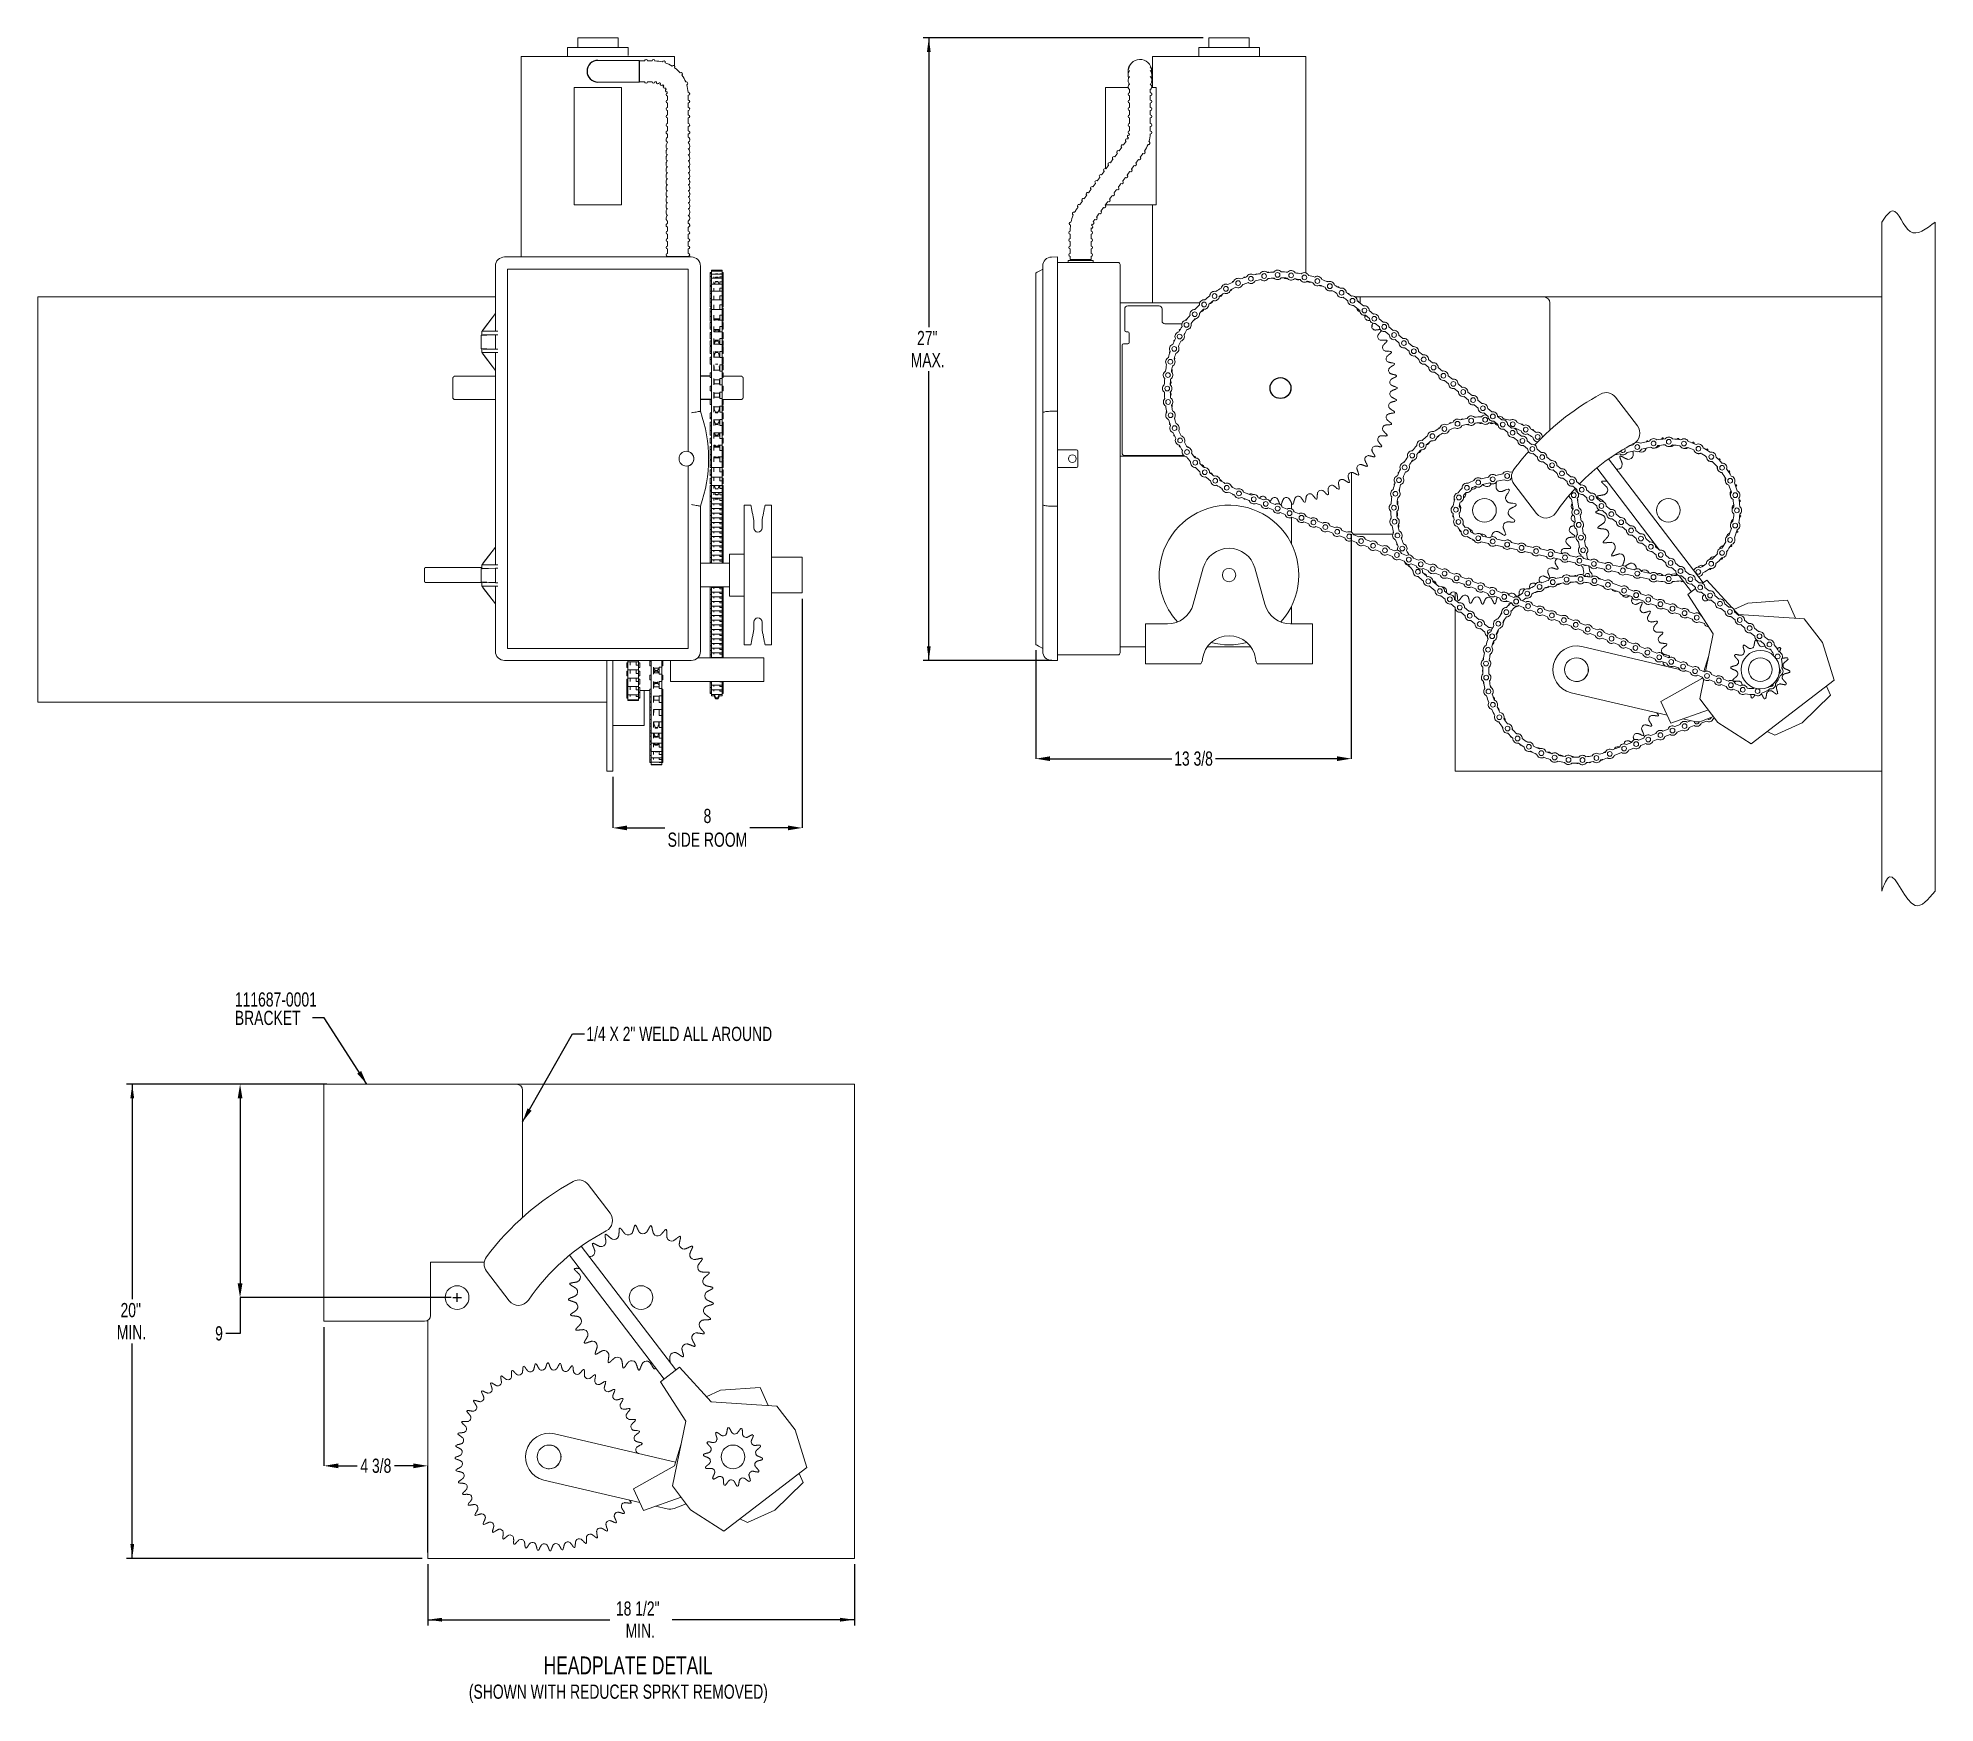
# Model space of a CAD drawing. Header units: inches. Extents: x 1.5 to 21.5, y 3.3 to 20.9.
import ezdxf

# ---------------------------------------------------------------- set-up
doc = ezdxf.new("R2010")
doc.units = ezdxf.units.IN
doc.header["$MEASUREMENT"] = 0
doc.header["$PDSIZE"] = -1
doc.layers.add('DIM', color=1, linetype='Continuous')
doc.layers.add('SLD-0', color=7, linetype='Continuous', lineweight=15)
doc.styles.add('SLDTEXTSTYLE0', font='ARIAL.TTF', dxfattribs={"width": 0.7})
doc.styles.get("Standard").update_dxf_attribs({"font": 'ARIAL.TTF'})
doc.dimstyles.new('SLDDIMSTYLE0', dxfattribs={"dimtxt": 0.15, "dimasz": 0.15, "dimexe": 0, "dimexo": 0.0625, "dimgap": 0.0375, "dimtad": 0, "dimtih": 1, "dimtoh": 1, "dimdec": 3, "dimlfac": 4, "dimrnd": 1e-09, "dimzin": 12, "dimdsep": 46, "dimtxsty": 'SLDTEXTSTYLE0', "dimsah": 1, "dimcen": 0.09, "dimadec": 0, "dimazin": 0, "dimtfac": 1, "dimtdec": 3, "dimtofl": 0, "dimtmove": 0, "dimatfit": 3, "dimfxl": 0, "dimtolj": 1, "dimtzin": 12, "dimarcsym": 0})
doc.dimstyles.new('SLDDIMSTYLE2', dxfattribs={"dimtxt": 0.15, "dimasz": 0.15, "dimexe": 0, "dimexo": 0.0625, "dimgap": 0.0375, "dimtad": 0, "dimtih": 1, "dimtoh": 1, "dimdec": 0, "dimrnd": 1e-09, "dimzin": 0, "dimdsep": 46, "dimtxsty": 'Standard', "dimsah": 1, "dimcen": 0.09, "dimadec": 0, "dimazin": 0, "dimtfac": 1, "dimtdec": 0, "dimtofl": 0, "dimtmove": 0, "dimatfit": 3, "dimfxl": 0, "dimtolj": 1, "dimtzin": 0, "dimarcsym": 0})

msp = doc.modelspace()

# ---------------------------------------------------------------- texts
at = {"layer": 'DIM', "attachment_point": 1, "style": 'SLDTEXTSTYLE0'}
for s, insert, char_height in [('1/4 X 2" WELD ALL AROUND', (7.26901, 10.45271), 0.15), ('HEADPLATE DETAIL', (6.81897, 3.8124), 0.1875), ('(SHOWN WITH REDUCER SPRKT REMOVED)', (6.02996, 3.51633), 0.15)]:
    msp.add_mtext(s, dxfattribs=dict(at, insert=insert, char_height=char_height))

# ---------------------------------------------------------------- blocks, each defined once
blk = doc.blocks.new('*D11')
at = {"color": 0, "linetype": 'ByBlock', "lineweight": -2}
for p, q in [((15.337, 15.649), (15.337, 13.28)), ((12.009, 14.423), (12.009, 13.28)), ((12.159, 13.28), (13.443, 13.28)), ((15.187, 13.28), (13.903, 13.28))]:
    blk.add_line(p, q, dxfattribs=at)
at = {"color": 0, "linetype": 'ByBlock'}
for points in [[(12.009, 13.28), (12.159, 13.305), (12.159, 13.255)], [(15.337, 13.28), (15.187, 13.305), (15.187, 13.255)]]:
    blk.add_solid(points, dxfattribs=at)
at = {"layer": 'DEFPOINTS', "color": 0, "linetype": 'ByBlock'}
for p in [(15.337, 15.712), (12.009, 14.485)]:
    blk.add_point(p, dxfattribs=at)
at = {"color": 0, "linetype": 'ByBlock', "insert": (13.673, 13.28), "char_height": 0.15, "attachment_point": 5, "style": 'SLDTEXTSTYLE0'}
blk.add_mtext('13 3/8', dxfattribs=at)
blk = doc.blocks.new('*D5')
at = {"layer": 'DIM'}
for p, q in [((13.776, 20.881), (10.821, 20.881)), ((10.881, 20.881), (10.881, 17.831)), ((10.881, 14.316), (10.881, 17.365)), ((12.178, 14.316), (10.821, 14.316))]:
    blk.add_line(p, q, dxfattribs=at)
for points in [[(10.881, 20.881), (10.861, 20.731), (10.901, 20.731)], [(10.881, 14.316), (10.901, 14.466), (10.861, 14.466)]]:
    blk.add_solid(points, dxfattribs=at)
at = {"layer": 'DIM', "char_height": 0.15, "attachment_point": 1, "style": 'SLDTEXTSTYLE0'}
for s, insert in [('27"', (10.757, 17.791)), ('MAX.', (10.69, 17.558))]:
    blk.add_mtext(s, dxfattribs=dict(at, insert=insert))
blk = doc.blocks.new('*D12')
at = {"color": 0, "linetype": 'ByBlock', "lineweight": -2}
for p, q in [((9.545, 14.967), (9.545, 12.55)), ((7.548, 13.087), (7.548, 12.55)), ((7.698, 12.55), (8.098, 12.55)), ((9.395, 12.55), (8.995, 12.55))]:
    blk.add_line(p, q, dxfattribs=at)
at = {"color": 0, "linetype": 'ByBlock'}
for points in [[(7.548, 12.55), (7.698, 12.525), (7.698, 12.575)], [(9.545, 12.55), (9.395, 12.525), (9.395, 12.575)]]:
    blk.add_solid(points, dxfattribs=at)
at = {"layer": 'DEFPOINTS', "color": 0, "linetype": 'ByBlock'}
for p in [(9.545, 15.029), (7.548, 13.149)]:
    blk.add_point(p, dxfattribs=at)
at = {"color": 0, "linetype": 'ByBlock', "insert": (8.546, 12.55), "char_height": 0.15, "attachment_point": 5, "style": 'SLDTEXTSTYLE0'}
blk.add_mtext('8\\PSIDE ROOM', dxfattribs=at)
blk = doc.blocks.new('*D6')
at = {"layer": 'DIM'}
for p, q in [((5.596, 4.787), (5.596, 4.14)), ((10.096, 4.787), (10.096, 4.14)), ((5.596, 4.2), (7.518, 4.2)), ((10.096, 4.2), (8.173, 4.2))]:
    blk.add_line(p, q, dxfattribs=at)
for points in [[(5.596, 4.2), (5.746, 4.18), (5.746, 4.22)], [(10.096, 4.2), (9.946, 4.22), (9.946, 4.18)]]:
    blk.add_solid(points, dxfattribs=at)
at = {"layer": 'DIM', "char_height": 0.15, "attachment_point": 1, "style": 'SLDTEXTSTYLE0'}
for s, insert in [('18 1/2"', (7.581, 4.393)), ('MIN.', (7.683, 4.16))]:
    blk.add_mtext(s, dxfattribs=dict(at, insert=insert))
blk = doc.blocks.new('*D7')
at = {"layer": 'DIM'}
for p, q in [((4.38, 9.847), (2.42, 9.847)), ((2.48, 9.847), (2.48, 7.58)), ((2.48, 4.847), (2.48, 7.114)), ((5.536, 4.847), (2.42, 4.847))]:
    blk.add_line(p, q, dxfattribs=at)
for points in [[(2.48, 9.847), (2.46, 9.697), (2.5, 9.697)], [(2.48, 4.847), (2.5, 4.997), (2.46, 4.997)]]:
    blk.add_solid(points, dxfattribs=at)
at = {"layer": 'DIM', "char_height": 0.15, "attachment_point": 1, "style": 'SLDTEXTSTYLE0'}
for s, insert in [('20"', (2.356, 7.54)), ('MIN.', (2.317, 7.307))]:
    blk.add_mtext(s, dxfattribs=dict(at, insert=insert))
blk = doc.blocks.new('*D13')
at = {"layer": 'DEFPOINTS', "color": 0}
for p in [(3.617, 9.847), (4.596, 9.847), (5.906, 7.597)]:
    blk.add_point(p, dxfattribs=at)
at = {"layer": 'DIM', "color": 0, "lineweight": -2}
for p, q in [((4.533, 9.847), (3.617, 9.847)), ((3.617, 9.697), (3.617, 7.747)), ((5.843, 7.597), (3.617, 7.597)), ((3.617, 7.597), (3.617, 7.219)), ((3.617, 7.219), (3.467, 7.219))]:
    blk.add_line(p, q, dxfattribs=at)
at = {"layer": 'DIM', "color": 0}
for points in [[(3.592, 9.697), (3.642, 9.697), (3.617, 9.847)], [(3.592, 7.747), (3.642, 7.747), (3.617, 7.597)]]:
    blk.add_solid(points, dxfattribs=at)
at = {"layer": 'DIM', "color": 0, "insert": (3.395, 7.295), "char_height": 0.15, "attachment_point": 2, "style": 'SLDTEXTSTYLE0'}
blk.add_mtext('\\A1;9', dxfattribs=at)
blk = doc.blocks.new('*D14')
at = {"color": 0, "linetype": 'ByBlock', "lineweight": -2}
for p, q in [((4.502, 7.284), (4.502, 5.823)), ((4.652, 5.823), (4.852, 5.823)), ((5.446, 5.823), (5.245, 5.823)), ((5.596, 4.909), (5.596, 5.823))]:
    blk.add_line(p, q, dxfattribs=at)
at = {"color": 0, "linetype": 'ByBlock'}
for points in [[(4.502, 5.823), (4.652, 5.798), (4.652, 5.848)], [(5.596, 5.823), (5.446, 5.798), (5.446, 5.848)]]:
    blk.add_solid(points, dxfattribs=at)
at = {"layer": 'DEFPOINTS', "color": 0, "linetype": 'ByBlock'}
for p in [(4.502, 7.347), (5.596, 4.847)]:
    blk.add_point(p, dxfattribs=at)
at = {"color": 0, "linetype": 'ByBlock', "insert": (5.049, 5.823), "char_height": 0.15, "attachment_point": 5, "style": 'SLDTEXTSTYLE0'}
blk.add_mtext('4 3/8', dxfattribs=at)
blk = doc.blocks.new('SW_NOTE_2')
at = {"layer": 'DIM', "color": 0, "char_height": 0.15, "attachment_point": 1, "style": 'SLDTEXTSTYLE0'}
for s, insert in [('111687-0001', (-0.817, 0.269)), ('BRACKET', (-0.817, 0.075))]:
    blk.add_mtext(s, dxfattribs=dict(at, insert=insert))

# ---------------------------------------------------------------- dimensions: what is measured, and where the dimension line sits
at = {"layer": 'DIM'}
for base, p1, p2, text, picture, middle in [((10.88085, 20.88057), (12.23836, 14.31552), (13.8355, 20.88057), '<>\\PMAX.', '*D5', (10.88085, 17.59805)), ((2.48007, 4.84698), (5.5958, 9.84698), (5.5958, 4.84698), '<>\\PMIN.', '*D7', (2.48007, 7.34698))]:
    dim = msp.add_linear_dim(base=base, p1=p1, p2=p2, angle=90, text=text, dimstyle='SLDDIMSTYLE0', dxfattribs=at)
    dim.commit()
    dim.dimension.update_dxf_attribs({"geometry": picture, "text_midpoint": middle})
for base, p1, p2, picture, middle in [((12.009, 13.28012), (15.33725, 15.71182), (12.009, 14.48545), '*D11', (13.67313, 13.28012)), ((5.5958, 5.82293), (4.50205, 7.34698), (5.5958, 4.84698), '*D14', (5.04892, 5.82293))]:
    dim = msp.add_linear_dim(base=base, p1=p1, p2=p2, dimstyle='SLDDIMSTYLE0', override={"dimlunit": 5, "dimfrac": 2}, dxfattribs=at)
    dim.commit()
    dim.dimension.update_dxf_attribs({"geometry": picture, "text_midpoint": middle})
dim = msp.add_linear_dim(base=(9.54462, 12.54958), p1=(7.54775, 13.14932), p2=(9.54462, 15.02932), text='<>\\PSIDE ROOM', dimstyle='SLDDIMSTYLE0', override={"dimlunit": 5, "dimfrac": 2}, dxfattribs=at)
dim.commit()
dim.dimension.update_dxf_attribs({"geometry": '*D12', "text_midpoint": (8.54619, 12.54958)})
dim = msp.add_linear_dim(base=(3.61692, 9.84698), p1=(5.9058, 7.59698), p2=(4.5958, 9.84698), angle=90, dimstyle='SLDDIMSTYLE0', override={"dimlunit": 5, "dimfrac": 2}, dxfattribs=at)
dim.commit()
dim.dimension.update_dxf_attribs({"geometry": '*D13', "text_midpoint": (3.3949, 7.21891), "dimtype": 160})
dim = msp.add_linear_dim(base=(10.0958, 4.20002), p1=(5.5958, 4.84698), p2=(10.0958, 4.84698), text='<>\\PMIN.', dimstyle='SLDDIMSTYLE0', dxfattribs=at)
dim.commit()
dim.dimension.update_dxf_attribs({"geometry": '*D6', "text_midpoint": (7.8458, 4.20002)})

# ---------------------------------------------------------------- linework, layer by layer
at = {"color": 7, "linetype": 'Continuous', "lineweight": 15}
for p, q in [((7.17975, 20.88057), (7.24177, 20.88057)), ((7.24177, 20.88057), (7.60325, 20.88057)), ((13.8355, 20.88057), (14.259, 20.88057)), ((6.58275, 20.68557), (8.20025, 20.68557)), ((7.0715, 20.78057), (7.16523, 20.78057)), ((7.16523, 20.78057), (7.7115, 20.78057)), ((7.39137, 20.64389), (7.82856, 20.64389)), ((7.99313, 20.63395), (7.99313, 20.6377)), ((13.2385, 20.68557), (14.856, 20.68557)), ((13.2385, 20.65432), (13.2385, 20.40432)), ((13.72725, 20.78057), (14.36725, 20.78057)), ((7.82856, 20.41476), (7.3915, 20.41476)), ((8.27777, 20.48705), (8.2775, 20.48684)), ((12.98275, 20.52832), (12.98278, 20.52574)), ((7.1415, 19.11995), (7.1415, 20.35745)), ((7.1415, 20.35745), (7.6415, 20.35745)), ((7.6415, 19.11995), (7.6415, 20.35745)), ((12.746, 20.35745), (12.98381, 20.35745)), ((12.99838, 20.34123), (12.99826, 20.30269)), ((13.21713, 20.30399), (13.21713, 20.34128)), ((13.23186, 20.35745), (13.27811, 20.35745)), ((13.27811, 19.11995), (13.27811, 20.35745)), ((8.12543, 19.86836), (8.12543, 19.83335)), ((8.34418, 19.83327), (8.34418, 19.8683)), ((7.1415, 19.11995), (7.6415, 19.11995)), ((12.746, 19.11995), (12.996, 19.11995)), ((12.996, 19.11995), (13.27811, 19.11995)), ((8.12543, 18.94699), (8.12543, 18.92475)), ((8.12543, 18.81045), (8.12543, 18.78847)), ((8.34418, 18.92473), (8.34418, 18.94678)), ((8.34418, 18.78847), (8.34418, 18.8106)), ((6.31021, 18.4745), (6.31021, 17.97357)), ((8.37544, 18.57097), (6.40669, 18.57097)), ((6.43794, 18.44325), (6.43794, 14.44325)), ((6.43794, 18.44325), (8.34419, 18.44325)), ((8.12543, 18.57695), (8.34418, 18.57695)), ((8.34419, 18.44325), (8.34419, 16.52756)), ((8.47191, 16.94372), (8.47191, 18.4745)), ((8.58775, 18.43188), (8.58775, 18.41979)), ((8.58775, 18.41979), (8.58775, 18.4175)), ((8.58775, 18.4175), (8.58775, 18.39479)), ((8.70025, 18.43188), (8.70025, 18.41979)), ((8.70025, 18.41979), (8.70025, 18.39438)), ((12.08211, 18.4745), (12.08211, 18.47612)), ((12.08211, 16.92718), (12.08211, 18.4745)), ((12.17422, 18.56986), (12.23836, 18.57097)), ((12.23836, 18.57097), (12.23836, 18.4745)), ((12.23836, 18.51257), (12.87155, 18.51257)), ((12.23836, 16.94372), (12.23836, 18.4745)), ((12.35111, 18.51257), (12.35111, 18.53007)), ((12.35598, 18.53507), (12.61023, 18.53507)), ((12.48275, 18.54257), (12.37338, 18.54257)), ((12.59213, 18.54257), (12.48275, 18.54257)), ((12.87155, 18.51257), (12.87655, 18.51257)), ((12.899, 18.49012), (12.899, 17.23773)), ((8.57525, 18.40688), (8.57525, 18.39479)), ((8.57525, 18.39479), (8.57525, 18.36593)), ((8.57525, 18.36593), (8.57525, 18.36373)), ((8.57525, 18.36373), (8.57525, 18.32073)), ((8.57525, 18.32073), (8.57525, 18.31714)), ((8.57525, 18.31714), (8.57525, 18.27073)), ((8.57525, 18.27073), (8.57525, 18.25981)), ((8.57525, 18.25981), (8.57525, 18.25454)), ((8.57525, 18.25454), (8.57525, 18.20981)), ((8.57525, 18.20981), (8.57525, 18.18405)), ((8.58775, 18.39438), (8.58775, 18.39093)), ((8.58775, 18.39093), (8.58775, 18.38653)), ((8.58775, 18.38653), (8.58775, 18.36017)), ((8.58775, 18.36017), (8.58775, 18.34573)), ((8.58775, 18.34573), (8.58775, 18.33856)), ((8.58775, 18.33856), (8.58775, 18.30935)), ((8.58775, 18.30935), (8.58775, 18.28481)), ((8.58775, 18.28481), (8.58775, 18.27428)), ((8.58775, 18.27428), (8.58775, 18.2433)), ((8.58775, 18.2433), (8.58775, 18.20981)), ((8.58775, 18.20905), (8.58775, 18.19458)), ((8.61275, 18.39438), (8.61275, 18.39093)), ((8.61275, 18.36017), (8.61275, 18.34573)), ((8.61275, 18.30935), (8.61275, 18.28481)), ((8.61275, 18.24261), (8.61275, 18.20905)), ((8.63163, 18.39093), (8.63163, 18.39201)), ((8.63163, 18.39201), (8.65725, 18.39201)), ((8.63163, 18.35651), (8.63163, 18.35905)), ((8.63163, 18.35905), (8.65725, 18.35905)), ((8.65725, 18.35651), (8.63163, 18.35651)), ((8.63163, 18.30992), (8.63163, 18.31327)), ((8.63163, 18.31327), (8.65725, 18.31327)), ((8.65725, 18.30992), (8.63163, 18.30992)), ((8.65725, 18.39093), (8.65725, 18.39201)), ((8.65725, 18.35651), (8.65725, 18.35905)), ((8.65725, 18.30992), (8.65725, 18.31327)), ((8.67525, 18.39438), (8.70025, 18.39438)), ((8.67525, 18.39438), (8.67525, 18.39093)), ((8.67525, 18.36017), (8.70025, 18.36017)), ((8.67525, 18.36017), (8.67525, 18.34573)), ((8.67525, 18.30935), (8.70025, 18.30935)), ((8.67525, 18.30935), (8.67525, 18.28481)), ((8.67525, 18.24261), (8.70025, 18.24261)), ((8.67525, 18.24261), (8.67525, 18.20905)), ((8.70025, 18.39438), (8.70025, 18.39093)), ((8.70025, 18.39093), (8.70025, 18.36017)), ((8.70025, 18.36017), (8.70025, 18.34573)), ((8.70025, 18.34573), (8.70025, 18.30935)), ((8.70025, 18.30935), (8.70025, 18.28481)), ((8.70025, 18.28481), (8.70025, 18.24261)), ((8.70025, 18.24261), (8.70025, 18.20981)), ((8.70025, 18.20905), (8.70025, 18.16092)), ((8.71275, 18.40688), (8.71275, 18.39479)), ((8.71275, 18.39479), (8.71275, 18.36593)), ((8.71275, 18.36593), (8.71275, 18.36373)), ((8.71275, 18.36373), (8.71275, 18.32073)), ((8.71275, 18.32073), (8.71275, 18.31714)), ((8.71275, 18.31714), (8.71275, 18.27073)), ((8.71275, 18.27073), (8.71275, 18.25981)), ((8.71275, 18.25981), (8.71275, 18.25454)), ((8.71275, 18.25454), (8.71275, 18.20981)), ((8.71275, 18.20981), (8.71275, 18.18405)), ((1.48525, 18.14932), (6.31021, 18.14932)), ((1.48525, 14.12432), (1.48525, 18.14932)), ((8.57525, 18.18405), (8.57525, 18.17682)), ((8.57525, 18.17682), (8.57525, 18.13405)), ((8.57525, 18.13405), (8.57525, 18.09452)), ((8.57525, 18.09452), (8.57525, 18.08507)), ((8.57525, 18.08507), (8.57525, 18.04452)), ((8.57525, 17.99248), (8.57525, 18.03068)), ((8.58775, 18.19458), (8.58775, 18.16092)), ((8.58775, 18.16092), (8.58775, 18.11952)), ((8.58775, 18.11952), (8.58775, 18.10062)), ((8.58775, 18.10062), (8.58775, 18.06544)), ((8.58775, 18.06544), (8.58775, 18.01748)), ((8.58775, 18.01748), (8.58775, 17.99371)), ((8.61275, 18.16092), (8.61275, 18.11887)), ((8.61275, 18.06544), (8.61275, 18.01748)), ((8.61613, 18.01952), (8.61613, 18.01748)), ((8.67275, 18.01748), (8.67275, 18.01952)), ((8.67525, 18.16092), (8.70025, 18.16092)), ((8.67525, 18.16092), (8.67525, 18.11878)), ((8.67525, 18.06544), (8.70025, 18.06544)), ((8.67525, 18.06544), (8.67525, 18.01741)), ((8.70025, 18.16092), (8.70025, 18.11878)), ((8.70025, 18.11952), (8.70025, 18.06544)), ((8.70025, 18.06544), (8.70025, 18.01741)), ((8.70025, 18.01748), (8.70025, 17.95751)), ((8.71275, 18.18405), (8.71275, 18.17682)), ((8.71275, 18.17682), (8.71275, 18.13405)), ((8.71275, 18.13405), (8.71275, 18.09452)), ((8.71275, 18.09452), (8.71275, 18.08507)), ((8.71275, 18.08507), (8.71275, 18.04452)), ((8.71275, 17.99248), (8.71275, 18.03068)), ((13.33769, 18.08557), (12.899, 18.08557)), ((12.94707, 18.02307), (12.94707, 17.79557)), ((13.30907, 18.05432), (12.97832, 18.05432)), ((13.33769, 18.08557), (13.34519, 18.08557)), ((13.34032, 18.02307), (13.34032, 17.89682)), ((13.52479, 18.08557), (13.34519, 18.08557)), ((13.73669, 18.08557), (13.52479, 18.08557)), ((13.86214, 18.08557), (13.85019, 18.08557)), ((15.42536, 18.00639), (15.35961, 18.06059)), ((15.37965, 18.14932), (15.431, 18.14932)), ((15.46512, 18.05462), (15.39937, 18.10882)), ((17.3685, 18.14932), (15.431, 18.14932)), ((15.431, 18.14932), (15.431, 18.08682)), ((15.431, 18.08682), (15.431, 18.08274)), ((20.931, 18.14932), (17.3685, 18.14932)), ((17.431, 16.74459), (17.431, 18.08682)), ((20.931, 13.14932), (20.931, 18.14932)), ((6.3116, 17.9745), (6.16941, 17.78924)), ((6.18797, 17.81458), (6.1961, 17.82506)), ((6.1961, 17.8249), (6.18797, 17.8143)), ((6.18797, 17.8143), (6.18797, 17.81458)), ((6.1961, 17.8249), (6.19622, 17.82506)), ((6.1961, 17.82506), (6.1961, 17.8249)), ((6.19622, 17.82506), (6.1961, 17.82506)), ((6.19622, 17.82506), (6.31075, 17.97427)), ((6.31033, 17.97427), (6.31051, 17.9745)), ((6.31033, 17.9745), (6.31033, 17.97427)), ((6.31133, 17.9745), (6.31033, 17.9745)), ((6.31075, 17.97427), (6.31033, 17.97427)), ((6.3116, 17.9745), (6.31133, 17.9745)), ((6.3116, 17.9745), (6.3116, 17.787)), ((8.57525, 17.99248), (8.57525, 17.98059)), ((8.57525, 17.98059), (8.57525, 17.94248)), ((8.57525, 17.89824), (8.57525, 17.94248)), ((8.57525, 17.8948), (8.57525, 17.89824)), ((8.57525, 17.87939), (8.57525, 17.86488)), ((8.57525, 17.86488), (8.57525, 17.82939)), ((8.57525, 17.81237), (8.57525, 17.82939)), ((8.57525, 17.80893), (8.57525, 17.81237)), ((8.58775, 17.99371), (8.58775, 17.95751)), ((8.58775, 17.95751), (8.58775, 17.90439)), ((8.58775, 17.90428), (8.58775, 17.87537)), ((8.58775, 17.87537), (8.58775, 17.83866)), ((8.58775, 17.83866), (8.58775, 17.78185)), ((8.61275, 17.95751), (8.61275, 17.90316)), ((8.61275, 17.83866), (8.61275, 17.78185)), ((8.61613, 17.91748), (8.61613, 17.90439)), ((8.63163, 17.90736), (8.63163, 17.91402)), ((8.63163, 17.91402), (8.65725, 17.91402)), ((8.65725, 17.90736), (8.63163, 17.90736)), ((8.65725, 17.90736), (8.65725, 17.91402)), ((8.67275, 17.90439), (8.67275, 17.91748)), ((8.67525, 17.95751), (8.70025, 17.95751)), ((8.67525, 17.95751), (8.67525, 17.90428)), ((8.70025, 17.90428), (8.67525, 17.90428)), ((8.67525, 17.83866), (8.70025, 17.83866)), ((8.67525, 17.83866), (8.67525, 17.78099)), ((8.70025, 17.95751), (8.70025, 17.90428)), ((8.70025, 17.90428), (8.70025, 17.83866)), ((8.70025, 17.83866), (8.70025, 17.78099)), ((8.71275, 17.99248), (8.71275, 17.98059)), ((8.71275, 17.98059), (8.71275, 17.94248)), ((8.71275, 17.89824), (8.71275, 17.94248)), ((8.71275, 17.8948), (8.71275, 17.89824)), ((8.71275, 17.87939), (8.71275, 17.86488)), ((8.71275, 17.86488), (8.71275, 17.82939)), ((8.71275, 17.81237), (8.71275, 17.82939)), ((8.71275, 17.80893), (8.71275, 17.81237)), ((13.37157, 17.86557), (13.54999, 17.86557)), ((15.47904, 17.94491), (15.49994, 17.94491)), ((15.47941, 17.94682), (15.49762, 17.94682)), ((15.52953, 17.92052), (15.48559, 17.95674)), ((15.56928, 17.96874), (15.52535, 18.00496)), ((15.556, 17.84999), (15.556, 17.8362)), ((15.6337, 17.83465), (15.58976, 17.87086)), ((15.67345, 17.88287), (15.62952, 17.91909)), ((15.77762, 17.797), (15.73369, 17.83322)), ((6.22095, 17.74637), (6.16146, 17.74637)), ((6.16771, 17.787), (6.16771, 17.74637)), ((6.16771, 17.787), (6.17424, 17.787)), ((6.16941, 17.78924), (6.16941, 17.787)), ((6.17424, 17.787), (6.33466, 17.787)), ((6.18532, 17.74979), (6.33466, 17.75127)), ((6.31021, 17.75018), (6.23968, 17.7495)), ((6.31133, 17.75074), (6.31021, 17.75018)), ((6.31021, 17.75018), (6.31021, 17.59881)), ((8.57525, 17.75685), (8.57525, 17.77306)), ((8.57525, 17.75685), (8.57525, 17.73957)), ((8.57525, 17.73957), (8.57525, 17.70685)), ((8.57525, 17.64062), (8.57525, 17.68719)), ((8.57525, 17.63719), (8.57525, 17.64062)), ((8.57525, 17.6266), (8.57525, 17.60643)), ((8.58775, 17.78099), (8.58775, 17.74728)), ((8.58775, 17.74728), (8.58775, 17.71059)), ((8.58775, 17.71059), (8.58775, 17.64928)), ((8.58775, 17.64928), (8.58775, 17.61127)), ((8.58775, 17.61127), (8.58775, 17.57511)), ((8.61275, 17.71059), (8.61275, 17.64928)), ((8.61613, 17.80439), (8.61613, 17.79999)), ((8.61613, 17.78185), (8.61613, 17.79999)), ((8.61613, 17.6516), (8.61613, 17.68185)), ((8.63163, 17.79911), (8.63163, 17.80624)), ((8.63163, 17.80624), (8.65725, 17.80624)), ((8.65725, 17.79911), (8.63163, 17.79911)), ((8.63163, 17.68417), (8.63163, 17.6917)), ((8.63163, 17.6917), (8.65725, 17.6917)), ((8.65725, 17.68417), (8.63163, 17.68417)), ((8.65725, 17.79911), (8.65725, 17.80624)), ((8.65725, 17.68417), (8.65725, 17.6917)), ((8.67275, 17.79999), (8.67275, 17.80439)), ((8.67275, 17.78185), (8.67275, 17.79999)), ((8.67275, 17.6516), (8.67275, 17.68185)), ((8.70025, 17.78099), (8.67525, 17.78099)), ((8.67525, 17.71059), (8.70025, 17.71059)), ((8.67525, 17.71059), (8.67525, 17.64928)), ((8.70025, 17.64928), (8.67525, 17.64928)), ((8.70025, 17.78099), (8.70025, 17.71059)), ((8.70025, 17.71059), (8.70025, 17.64928)), ((8.70025, 17.64928), (8.70025, 17.57511)), ((8.71275, 17.75685), (8.71275, 17.77306)), ((8.71275, 17.75685), (8.71275, 17.73957)), ((8.71275, 17.73957), (8.71275, 17.70685)), ((8.71275, 17.64062), (8.71275, 17.68719)), ((8.71275, 17.63719), (8.71275, 17.64062)), ((8.71275, 17.6266), (8.71275, 17.60643)), ((12.91894, 17.64057), (12.91894, 17.23682)), ((12.93394, 17.65557), (12.97894, 17.65557)), ((12.97894, 17.78057), (12.96207, 17.78057)), ((12.99394, 17.67057), (12.99394, 17.76557)), ((15.73786, 17.74877), (15.69393, 17.78499)), ((15.84203, 17.6629), (15.7981, 17.69912)), ((15.88179, 17.71113), (15.83785, 17.74734)), ((15.9462, 17.57703), (15.90227, 17.61325)), ((15.98596, 17.62525), (15.94202, 17.66147)), ((6.16146, 17.60262), (6.22095, 17.60262)), ((6.16771, 17.60262), (6.16771, 17.562)), ((6.17424, 17.562), (6.16771, 17.562)), ((6.16928, 17.55991), (6.16928, 17.562)), ((6.16928, 17.55991), (6.31003, 17.3745)), ((6.33466, 17.562), (6.17424, 17.562)), ((6.33466, 17.59773), (6.18532, 17.59921)), ((6.30936, 17.3745), (6.1961, 17.52369)), ((6.23968, 17.5995), (6.31021, 17.59881)), ((6.31021, 17.59881), (6.31133, 17.59825)), ((6.31142, 17.3745), (6.31142, 17.562)), ((8.57525, 17.60643), (8.57525, 17.5766)), ((8.57525, 17.55475), (8.57525, 17.5766)), ((8.57525, 17.55131), (8.57525, 17.55475)), ((8.57525, 17.49048), (8.57525, 17.51544)), ((8.57525, 17.49048), (8.57525, 17.46736)), ((8.57525, 17.46736), (8.57525, 17.44048)), ((8.58775, 17.5766), (8.58775, 17.51104)), ((8.58775, 17.51104), (8.58775, 17.46925)), ((8.58775, 17.46925), (8.58775, 17.43414)), ((8.58775, 17.43414), (8.58775, 17.36822)), ((8.61275, 17.57511), (8.61275, 17.51104)), ((8.61275, 17.43414), (8.61275, 17.3687)), ((8.61613, 17.51669), (8.61613, 17.5516)), ((8.61613, 17.51669), (8.61613, 17.51548)), ((8.61613, 17.39778), (8.61613, 17.41548)), ((8.63163, 17.5638), (8.63163, 17.57163)), ((8.63163, 17.57163), (8.65725, 17.57163)), ((8.65725, 17.5638), (8.63163, 17.5638)), ((8.65725, 17.43931), (8.63163, 17.43931)), ((8.65725, 17.5638), (8.65725, 17.57163)), ((8.67275, 17.51669), (8.67275, 17.5516)), ((8.67275, 17.51548), (8.67275, 17.51669)), ((8.67275, 17.39778), (8.67275, 17.41548)), ((8.67525, 17.57511), (8.70025, 17.57511)), ((8.67525, 17.57511), (8.67525, 17.51104)), ((8.70025, 17.51104), (8.67525, 17.51104)), ((8.67525, 17.43414), (8.67525, 17.36822)), ((8.67525, 17.43414), (8.70025, 17.43414)), ((8.70025, 17.57511), (8.70025, 17.51104)), ((8.70025, 17.51104), (8.70025, 17.43414)), ((8.70025, 17.43414), (8.70025, 17.36822)), ((8.71275, 17.60643), (8.71275, 17.5766)), ((8.71275, 17.55475), (8.71275, 17.5766)), ((8.71275, 17.55131), (8.71275, 17.55475)), ((8.71275, 17.49048), (8.71275, 17.51544)), ((8.71275, 17.49048), (8.71275, 17.46736)), ((8.71275, 17.46736), (8.71275, 17.44048)), ((8.71275, 17.38301), (8.71275, 17.42957)), ((16.05037, 17.49116), (16.00643, 17.52737)), ((16.09012, 17.53938), (16.04619, 17.5756)), ((16.15453, 17.40528), (16.1106, 17.4415)), ((16.19429, 17.45351), (16.15036, 17.48973)), ((5.86025, 17.0826), (5.86025, 17.29807)), ((6.30936, 17.3745), (6.31003, 17.3745)), ((6.31142, 17.3745), (6.31003, 17.3745)), ((6.31021, 17.3745), (6.31021, 15.51107)), ((8.57525, 17.35042), (8.57525, 17.32433)), ((8.57525, 17.32433), (8.57525, 17.30042)), ((8.57525, 17.20842), (8.57525, 17.17937)), ((8.58775, 17.36822), (8.58775, 17.32324)), ((8.58775, 17.32324), (8.58775, 17.28967)), ((8.58775, 17.28967), (8.58775, 17.22284)), ((8.58775, 17.22284), (8.58775, 17.17532)), ((8.61275, 17.28967), (8.61275, 17.22284)), ((8.61613, 17.39778), (8.61613, 17.37542)), ((8.61613, 17.27542), (8.61613, 17.23342)), ((8.67275, 17.37542), (8.67275, 17.39778)), ((8.67275, 17.23342), (8.67275, 17.27542)), ((8.70025, 17.36822), (8.67525, 17.36822)), ((8.67525, 17.28967), (8.70025, 17.28967)), ((8.67525, 17.28967), (8.67525, 17.22284)), ((8.70025, 17.22284), (8.67525, 17.22284)), ((8.70025, 17.36822), (8.70025, 17.28967)), ((8.70025, 17.28967), (8.70025, 17.22284)), ((8.70025, 17.22284), (8.70025, 17.14377)), ((8.71275, 17.37957), (8.71275, 17.38301)), ((8.71275, 17.35042), (8.71275, 17.32433)), ((8.71275, 17.32433), (8.71275, 17.30042)), ((8.71275, 17.20842), (8.71275, 17.17937)), ((8.92275, 17.29807), (8.92275, 17.0826)), ((12.899, 17.23773), (12.899, 14.39637)), ((12.91894, 17.23682), (12.91894, 16.50682)), ((16.2587, 17.31941), (16.21477, 17.35563)), ((16.29846, 17.36764), (16.25452, 17.40385)), ((16.36287, 17.23354), (16.31894, 17.26976)), ((16.40263, 17.28176), (16.35869, 17.31798)), ((16.50679, 17.19589), (16.46286, 17.23211)), ((6.31021, 17.06704), (5.87525, 17.06704)), ((8.57525, 17.17937), (8.57525, 17.15842)), ((8.57525, 17.06649), (8.57525, 17.03453)), ((8.57525, 17.03453), (8.57525, 17.01649)), ((8.58775, 17.17532), (8.58775, 17.14377)), ((8.58775, 17.14377), (8.58775, 17.07697)), ((8.58775, 17.07697), (8.58775, 17.02758)), ((8.58775, 17.02758), (8.58775, 16.9985)), ((8.61275, 17.14377), (8.61275, 17.07697)), ((8.61613, 17.13342), (8.61613, 17.09864)), ((8.61613, 17.09149), (8.61613, 17.09864)), ((8.67275, 17.09864), (8.67275, 17.13342)), ((8.67275, 17.09149), (8.67275, 17.09864)), ((8.67525, 17.14377), (8.70025, 17.14377)), ((8.67525, 17.14377), (8.67525, 17.07697)), ((8.70025, 17.07697), (8.67525, 17.07697)), ((8.70025, 17.14377), (8.70025, 17.07697)), ((8.70025, 17.07697), (8.70025, 16.9985)), ((8.90775, 17.06704), (8.70025, 17.06704)), ((8.71275, 17.17937), (8.71275, 17.15842)), ((8.71275, 17.06649), (8.71275, 17.06704)), ((8.71275, 17.06649), (8.71275, 17.03453)), ((8.71275, 17.03453), (8.71275, 17.01649)), ((16.46704, 17.14767), (16.4231, 17.18388)), ((16.57121, 17.06179), (16.52727, 17.09801)), ((16.61096, 17.11002), (16.56703, 17.14624)), ((16.67537, 16.97592), (16.63144, 17.01214)), ((16.71513, 17.02415), (16.6712, 17.06036)), ((18.1244, 17.09093), (18.35508, 16.78918)), ((8.57525, 16.92663), (8.57525, 16.92623)), ((8.57525, 16.8999), (8.57525, 16.89187)), ((8.57525, 16.89187), (8.57525, 16.87663)), ((8.57525, 16.86777), (8.57525, 16.87663)), ((8.57525, 16.86433), (8.57525, 16.86777)), ((8.57525, 16.79084), (8.57525, 16.82846)), ((8.58775, 16.9985), (8.58775, 16.93208)), ((8.58775, 16.93208), (8.58775, 16.88211)), ((8.58775, 16.88211), (8.58775, 16.85591)), ((8.58775, 16.85591), (8.58775, 16.79084)), ((8.61275, 16.9985), (8.61275, 16.93267)), ((8.61275, 16.85616), (8.61275, 16.792)), ((8.61613, 16.99149), (8.61613, 16.97744)), ((8.61613, 16.95163), (8.61613, 16.97744)), ((8.61613, 16.81584), (8.61613, 16.85163)), ((8.63163, 16.92782), (8.63163, 16.93587)), ((8.63163, 16.93587), (8.65725, 16.93587)), ((8.65725, 16.92782), (8.63163, 16.92782)), ((8.63163, 16.80358), (8.63163, 16.81141)), ((8.63163, 16.81141), (8.65725, 16.81141)), ((8.65725, 16.92782), (8.65725, 16.93587)), ((8.65725, 16.80358), (8.65725, 16.81141)), ((8.67275, 16.97744), (8.67275, 16.99149)), ((8.67275, 16.95163), (8.67275, 16.97744)), ((8.67275, 16.81584), (8.67275, 16.85163)), ((8.67525, 16.9985), (8.70025, 16.9985)), ((8.67525, 16.9985), (8.67525, 16.93267)), ((8.70025, 16.93267), (8.67525, 16.93267)), ((8.67525, 16.85591), (8.70025, 16.85591)), ((8.67525, 16.85591), (8.67525, 16.792)), ((8.70025, 16.9985), (8.70025, 16.93267)), ((8.70025, 16.93267), (8.70025, 16.85591)), ((8.70025, 16.85591), (8.70025, 16.792)), ((8.71275, 16.95364), (8.71275, 17.00021)), ((8.71275, 16.95021), (8.71275, 16.95364)), ((8.71275, 16.92663), (8.71275, 16.89187)), ((8.71275, 16.89187), (8.71275, 16.87663)), ((8.71275, 16.86777), (8.71275, 16.87663)), ((8.71275, 16.86433), (8.71275, 16.86777)), ((8.71275, 16.79084), (8.71275, 16.82846)), ((12.08211, 15.95931), (12.08211, 16.92718)), ((12.23836, 16.94372), (12.23836, 15.94278)), ((16.77954, 16.89005), (16.73561, 16.92627)), ((16.8193, 16.93827), (16.77536, 16.97449)), ((16.88371, 16.80418), (16.83977, 16.84039)), ((16.92346, 16.8524), (16.87953, 16.88862)), ((8.57525, 16.79084), (8.57525, 16.75341)), ((8.57525, 16.75341), (8.57525, 16.74084)), ((8.57525, 16.69602), (8.57525, 16.74084)), ((8.57525, 16.69259), (8.57525, 16.69602)), ((8.57525, 16.66104), (8.57525, 16.62112)), ((8.57525, 16.62112), (8.57525, 16.61104)), ((8.57525, 16.61015), (8.57525, 16.61104)), ((8.57525, 16.60672), (8.57525, 16.61015)), ((8.58775, 16.792), (8.58775, 16.74098)), ((8.58775, 16.74098), (8.58775, 16.71804)), ((8.58775, 16.71804), (8.58775, 16.65672)), ((8.58775, 16.65672), (8.58775, 16.6062)), ((8.61275, 16.71804), (8.61275, 16.65694)), ((8.61613, 16.68732), (8.61613, 16.71584)), ((8.65725, 16.80358), (8.63163, 16.80358)), ((8.63163, 16.68355), (8.63163, 16.69107)), ((8.63163, 16.69107), (8.65725, 16.69107)), ((8.65725, 16.68355), (8.63163, 16.68355)), ((8.65725, 16.68355), (8.65725, 16.69107)), ((8.67275, 16.68604), (8.67275, 16.71584)), ((8.70025, 16.792), (8.67525, 16.792)), ((8.67525, 16.71804), (8.70025, 16.71804)), ((8.67525, 16.71804), (8.67525, 16.65694)), ((8.70025, 16.65694), (8.67525, 16.65694)), ((8.70025, 16.792), (8.70025, 16.71804)), ((8.70025, 16.71804), (8.70025, 16.65694)), ((8.70025, 16.65694), (8.70025, 16.58683)), ((8.71275, 16.79084), (8.71275, 16.75341)), ((8.71275, 16.75341), (8.71275, 16.74084)), ((8.71275, 16.69602), (8.71275, 16.74084)), ((8.71275, 16.69259), (8.71275, 16.69602)), ((8.71275, 16.66104), (8.71275, 16.62112)), ((8.71275, 16.62112), (8.71275, 16.61104)), ((8.71275, 16.61015), (8.71275, 16.61104)), ((8.71275, 16.60672), (8.71275, 16.61015)), ((13.42873, 16.78966), (13.42925, 16.79443)), ((16.98788, 16.7183), (16.94394, 16.75452)), ((17.02763, 16.76653), (16.9837, 16.80275)), ((17.09204, 16.63243), (17.04811, 16.66865)), ((17.06118, 16.76182), (17.06622, 16.76457)), ((17.1318, 16.68066), (17.08787, 16.71687)), ((17.23597, 16.59478), (17.19203, 16.631)), ((17.354, 16.6727), (17.3524, 16.67396)), ((18.48025, 16.62684), (18.38465, 16.60557)), ((8.57525, 16.53906), (8.57525, 16.57084)), ((8.57525, 16.53906), (8.57525, 16.49686)), ((8.57525, 16.49686), (8.57525, 16.48906)), ((8.57525, 16.43841), (8.57525, 16.48497)), ((8.57525, 16.43497), (8.57525, 16.43841)), ((8.57525, 16.42665), (8.57525, 16.38241)), ((8.58775, 16.6062), (8.58775, 16.58683)), ((8.58775, 16.58604), (8.58775, 16.52942)), ((8.58775, 16.52942), (8.58775, 16.47966)), ((8.58775, 16.47966), (8.58775, 16.46415)), ((8.58775, 16.46406), (8.58775, 16.40997)), ((8.58775, 16.41124), (8.58775, 16.36318)), ((8.61275, 16.58604), (8.61275, 16.52942)), ((8.61275, 16.46406), (8.61275, 16.41124)), ((8.61613, 16.57536), (8.61613, 16.58604)), ((8.61613, 16.57536), (8.61613, 16.56406)), ((8.61613, 16.46406), (8.61613, 16.45165)), ((8.63163, 16.56905), (8.63163, 16.57618)), ((8.63163, 16.57618), (8.65725, 16.57618)), ((8.65725, 16.56905), (8.63163, 16.56905)), ((8.63163, 16.46133), (8.63163, 16.46492)), ((8.65725, 16.46133), (8.63163, 16.46133)), ((8.65725, 16.56905), (8.65725, 16.57618)), ((8.65725, 16.46133), (8.65725, 16.46492)), ((8.67275, 16.57536), (8.67275, 16.58604)), ((8.67275, 16.56406), (8.67275, 16.57536)), ((8.67275, 16.45165), (8.67275, 16.46406)), ((8.67525, 16.58683), (8.70025, 16.58683)), ((8.67525, 16.58683), (8.67525, 16.52942)), ((8.70025, 16.52942), (8.67525, 16.52942)), ((8.67525, 16.46415), (8.70025, 16.46415)), ((8.67525, 16.46415), (8.67525, 16.41124)), ((8.70025, 16.41124), (8.67525, 16.41124)), ((8.70025, 16.58683), (8.70025, 16.52942)), ((8.70025, 16.52942), (8.70025, 16.46415)), ((8.70025, 16.46415), (8.70025, 16.41124)), ((8.70025, 16.41124), (8.70025, 16.35165)), ((8.71275, 16.53906), (8.71275, 16.57084)), ((8.71275, 16.53906), (8.71275, 16.49686)), ((8.71275, 16.49686), (8.71275, 16.48906)), ((8.71275, 16.43841), (8.71275, 16.48497)), ((8.71275, 16.43497), (8.71275, 16.43841)), ((8.71275, 16.42665), (8.71275, 16.38241)), ((12.23836, 16.537), (12.43812, 16.537)), ((12.45312, 16.522), (12.45312, 16.3645)), ((12.899, 16.47057), (13.57927, 16.47057)), ((12.95019, 16.47557), (13.57203, 16.47557)), ((13.67452, 16.47057), (13.67994, 16.47057)), ((15.556, 16.53995), (15.556, 16.52866)), ((17.19621, 16.54656), (17.15228, 16.58278)), ((17.30038, 16.46069), (17.25645, 16.4969)), ((17.34013, 16.50891), (17.2962, 16.54513)), ((17.40455, 16.37481), (17.36061, 16.41103)), ((17.4443, 16.42304), (17.40037, 16.45926)), ((19.0493, 15.13599), (18.05108, 16.44177)), ((18.16949, 16.49369), (18.10598, 16.47956)), ((18.32202, 16.52761), (18.24569, 16.51064)), ((18.30845, 16.58862), (18.27301, 16.58074)), ((18.49382, 16.56583), (18.39822, 16.54456)), ((8.34419, 16.35894), (8.34419, 14.44325)), ((8.57525, 16.38241), (8.57525, 16.37665)), ((8.57525, 16.35253), (8.57525, 16.37665)), ((8.57525, 16.3491), (8.57525, 16.35253)), ((8.57525, 16.32538), (8.57525, 16.27939)), ((8.57525, 16.27939), (8.57525, 16.27538)), ((8.57525, 16.26666), (8.57525, 16.27538)), ((8.57525, 16.26323), (8.57525, 16.26666)), ((8.57525, 16.23671), (8.57525, 16.18925)), ((8.58775, 16.36318), (8.58775, 16.35165)), ((8.58775, 16.35165), (8.58775, 16.30407)), ((8.58775, 16.30407), (8.58775, 16.25839)), ((8.58775, 16.25839), (8.58775, 16.25038)), ((8.58775, 16.25038), (8.58775, 16.20945)), ((8.58775, 16.20945), (8.58775, 16.16679)), ((8.61275, 16.35165), (8.61275, 16.30407)), ((8.61275, 16.25038), (8.61275, 16.20945)), ((8.61613, 16.35165), (8.61613, 16.35038)), ((8.67275, 16.35038), (8.67275, 16.35165)), ((8.67525, 16.35174), (8.67525, 16.30407)), ((8.70025, 16.30407), (8.67525, 16.30407)), ((8.67525, 16.25118), (8.67525, 16.20945)), ((8.70025, 16.20945), (8.67525, 16.20945)), ((8.70025, 16.35174), (8.70025, 16.30407)), ((8.70025, 16.30407), (8.70025, 16.25038)), ((8.70025, 16.25118), (8.70025, 16.20945)), ((8.70025, 16.20945), (8.70025, 16.16171)), ((8.71275, 16.38241), (8.71275, 16.37665)), ((8.71275, 16.35253), (8.71275, 16.37665)), ((8.71275, 16.3491), (8.71275, 16.35253)), ((8.71275, 16.32538), (8.71275, 16.27939)), ((8.71275, 16.27939), (8.71275, 16.27538)), ((8.71275, 16.26666), (8.71275, 16.27538)), ((8.71275, 16.26323), (8.71275, 16.26666)), ((8.71275, 16.23671), (8.71275, 16.18925)), ((12.43812, 16.3495), (12.23836, 16.3495)), ((15.33725, 16.29886), (15.33725, 15.71182)), ((16.78323, 16.24934), (16.7069, 16.23236)), ((16.93575, 16.28327), (16.85943, 16.26629)), ((16.94932, 16.22226), (16.873, 16.20528)), ((17.03784, 16.30598), (17.01195, 16.30022)), ((17.02732, 16.23961), (17.02552, 16.23921)), ((17.50871, 16.28894), (17.46478, 16.32516)), ((17.54847, 16.33717), (17.50454, 16.37338)), ((17.61288, 16.20307), (17.56895, 16.23929)), ((17.65264, 16.25129), (17.6087, 16.28751)), ((17.92596, 16.34611), (18.58775, 15.48041)), ((8.57525, 16.18925), (8.57525, 16.18671)), ((8.57525, 16.18079), (8.57525, 16.18671)), ((8.57525, 16.17735), (8.57525, 16.18079)), ((8.57525, 16.16189), (8.57525, 16.11328)), ((8.57525, 16.11328), (8.57525, 16.11189)), ((8.57525, 16.10198), (8.57525, 16.11189)), ((8.57525, 16.10198), (8.57525, 16.05256)), ((8.57525, 16.05256), (8.57525, 16.05198)), ((8.57525, 16.04109), (8.57525, 16.05198)), ((8.57525, 16.04109), (8.57525, 15.99109)), ((8.58775, 16.16679), (8.58775, 16.16171)), ((8.58775, 16.16189), (8.58775, 16.1287)), ((8.58775, 16.1287), (8.58775, 16.08968)), ((8.58775, 16.08968), (8.58775, 16.08689)), ((8.58775, 16.08689), (8.58775, 16.06298)), ((8.58775, 16.06298), (8.58775, 16.02814)), ((8.58775, 16.02814), (8.58775, 16.02698)), ((8.58775, 16.02698), (8.58775, 16.00114)), ((8.61275, 16.16171), (8.61275, 16.12889)), ((8.61275, 16.08689), (8.61275, 16.06298)), ((8.61275, 16.02698), (8.61275, 16.00114)), ((8.63163, 16.12254), (8.63163, 16.12462)), ((8.63163, 16.12462), (8.65725, 16.12462)), ((8.63163, 16.06248), (8.63163, 16.06583)), ((8.63163, 16.06583), (8.65725, 16.06583)), ((8.65725, 16.06248), (8.63163, 16.06248)), ((8.63163, 16.01679), (8.63163, 16.01933)), ((8.63163, 16.01933), (8.65725, 16.01933)), ((8.65725, 16.01679), (8.63163, 16.01679)), ((8.65725, 16.12254), (8.65725, 16.12462)), ((8.65725, 16.06248), (8.65725, 16.06583)), ((8.65725, 16.01679), (8.65725, 16.01933)), ((8.67525, 16.16171), (8.67525, 16.1287)), ((8.70025, 16.1287), (8.67525, 16.1287)), ((8.67525, 16.08689), (8.67525, 16.06298)), ((8.70025, 16.06298), (8.67525, 16.06298)), ((8.67525, 16.02698), (8.67525, 16.00114)), ((8.70025, 16.16189), (8.70025, 16.1287)), ((8.70025, 16.1287), (8.70025, 16.08689)), ((8.70025, 16.08689), (8.70025, 16.06298)), ((8.70025, 16.06298), (8.70025, 16.02698)), ((8.70025, 16.02698), (8.70025, 16.00114)), ((8.71275, 16.18925), (8.71275, 16.18671)), ((8.71275, 16.18079), (8.71275, 16.18671)), ((8.71275, 16.17735), (8.71275, 16.18079)), ((8.71275, 16.16189), (8.71275, 16.11328)), ((8.71275, 16.11328), (8.71275, 16.11189)), ((8.71275, 16.10198), (8.71275, 16.11189)), ((8.71275, 16.10198), (8.71275, 16.05256)), ((8.71275, 16.05256), (8.71275, 16.05198)), ((8.71275, 16.04109), (8.71275, 16.05198)), ((8.71275, 16.04109), (8.71275, 15.99109)), ((14.17707, 16.03368), (14.26058, 16.00114)), ((14.19977, 16.09191), (14.28328, 16.05937)), ((14.35601, 16.03103), (14.40906, 16.01036)), ((16.7968, 16.18833), (16.72047, 16.17136)), ((17.29043, 15.86638), (17.05219, 16.17803)), ((17.67612, 15.9136), (17.65888, 16.01531)), ((17.71705, 16.1172), (17.67312, 16.15341)), ((17.75681, 16.16542), (17.71287, 16.20164)), ((17.73774, 15.92405), (17.7205, 16.02576)), ((17.82122, 16.03132), (17.77728, 16.06754)), ((17.86097, 16.07955), (17.81704, 16.11577)), ((17.96514, 15.99368), (17.92121, 16.02989)), ((8.47191, 14.412), (8.47191, 15.94278)), ((8.57525, 15.99109), (8.57525, 15.94207)), ((8.57525, 15.94207), (8.57525, 15.89306)), ((8.57525, 15.89306), (8.57525, 15.84404)), ((8.57525, 15.84404), (8.57525, 15.79503)), ((8.58775, 16.00114), (8.58775, 15.96609)), ((8.58775, 15.96609), (8.58775, 15.95212)), ((8.58775, 15.95212), (8.58775, 15.91707)), ((8.58775, 15.91707), (8.58775, 15.90311)), ((8.58775, 15.90311), (8.58775, 15.86806)), ((8.58775, 15.86806), (8.58775, 15.85409)), ((8.58775, 15.85409), (8.58775, 15.81904)), ((8.58775, 15.81904), (8.58775, 15.80508)), ((8.61275, 15.96609), (8.61275, 15.95212)), ((8.61275, 15.91707), (8.61275, 15.90311)), ((8.61275, 15.86806), (8.61275, 15.85409)), ((8.61275, 15.81904), (8.61275, 15.80508)), ((8.70025, 16.00114), (8.67525, 16.00114)), ((8.67525, 15.96609), (8.67525, 15.95212)), ((8.70025, 15.95212), (8.67525, 15.95212)), ((8.67525, 15.91707), (8.67525, 15.90311)), ((8.70025, 15.90311), (8.67525, 15.90311)), ((8.67525, 15.86806), (8.67525, 15.85409)), ((8.70025, 15.85409), (8.67525, 15.85409)), ((8.67525, 15.81904), (8.67525, 15.80508)), ((8.70025, 16.00114), (8.70025, 15.96609)), ((8.70025, 15.96609), (8.70025, 15.95212)), ((8.70025, 15.95212), (8.70025, 15.91707)), ((8.70025, 15.91707), (8.70025, 15.90311)), ((8.70025, 15.90311), (8.70025, 15.86806)), ((8.70025, 15.86806), (8.70025, 15.85409)), ((8.70025, 15.85409), (8.70025, 15.81904)), ((8.70025, 15.81904), (8.70025, 15.80508)), ((8.71275, 15.99109), (8.71275, 15.94207)), ((8.71275, 15.94207), (8.71275, 15.89306)), ((8.71275, 15.89306), (8.71275, 15.84404)), ((8.71275, 15.84404), (8.71275, 15.79503)), ((8.93513, 15.18409), (8.93513, 15.95307)), ((9.22262, 15.18409), (9.22262, 15.95307)), ((12.08211, 14.412), (12.08211, 15.95931)), ((12.23836, 14.412), (12.23836, 15.94278)), ((14.33332, 15.9728), (14.38637, 15.95212)), ((14.45911, 15.92378), (14.51216, 15.90311)), ((14.4818, 15.98202), (14.53485, 15.96134)), ((14.58489, 15.87477), (14.63795, 15.85409)), ((14.60759, 15.933), (14.66064, 15.91233)), ((14.705, 15.978), (14.705, 15.91515)), ((14.705, 15.82293), (14.705, 15.54762)), ((14.71068, 15.82575), (14.76373, 15.80508)), ((14.73337, 15.88399), (14.78643, 15.86331)), ((14.85916, 15.83497), (14.91221, 15.8143)), ((17.69888, 15.77927), (17.68916, 15.83664)), ((17.76051, 15.78972), (17.75078, 15.84708)), ((17.92538, 15.94545), (17.88145, 15.98167)), ((18.02955, 15.85958), (17.98562, 15.89579)), ((18.00395, 15.98577), (17.99997, 15.99133)), ((18.06931, 15.9078), (18.02537, 15.94402)), ((18.13372, 15.7737), (18.08979, 15.80992)), ((18.17348, 15.82193), (18.12954, 15.85815)), ((8.57525, 15.79503), (8.57525, 15.74601)), ((8.57525, 15.74601), (8.57525, 15.697)), ((8.57525, 15.697), (8.57525, 15.64798)), ((8.57525, 15.64798), (8.57525, 15.59896)), ((8.58775, 15.80508), (8.58775, 15.77003)), ((8.58775, 15.77003), (8.58775, 15.75606)), ((8.58775, 15.75606), (8.58775, 15.72101)), ((8.58775, 15.72101), (8.58775, 15.70705)), ((8.58775, 15.70705), (8.58775, 15.672)), ((8.58775, 15.672), (8.58775, 15.65803)), ((8.58775, 15.65803), (8.58775, 15.62298)), ((8.58775, 15.62298), (8.58775, 15.60902)), ((8.58775, 15.60902), (8.58775, 15.57396)), ((8.61275, 15.77003), (8.61275, 15.75606)), ((8.61275, 15.72101), (8.61275, 15.70705)), ((8.61275, 15.672), (8.61275, 15.65803)), ((8.61275, 15.62298), (8.61275, 15.60902)), ((8.70025, 15.80508), (8.67525, 15.80508)), ((8.67525, 15.77003), (8.67525, 15.75606)), ((8.70025, 15.75606), (8.67525, 15.75606)), ((8.67525, 15.72101), (8.67525, 15.70705)), ((8.70025, 15.70705), (8.67525, 15.70705)), ((8.67525, 15.672), (8.67525, 15.65803)), ((8.70025, 15.65803), (8.67525, 15.65803)), ((8.67525, 15.62298), (8.67525, 15.60902)), ((8.70025, 15.60902), (8.67525, 15.60902)), ((8.70025, 15.80508), (8.70025, 15.77003)), ((8.70025, 15.77003), (8.70025, 15.75606)), ((8.70025, 15.75606), (8.70025, 15.72101)), ((8.70025, 15.72101), (8.70025, 15.70705)), ((8.70025, 15.70705), (8.70025, 15.672)), ((8.70025, 15.672), (8.70025, 15.65803)), ((8.70025, 15.65803), (8.70025, 15.62298)), ((8.70025, 15.62298), (8.70025, 15.60902)), ((8.70025, 15.60902), (8.70025, 15.57396)), ((8.71275, 15.79503), (8.71275, 15.74601)), ((8.71275, 15.74601), (8.71275, 15.697)), ((8.71275, 15.697), (8.71275, 15.64798)), ((8.71275, 15.64798), (8.71275, 15.59896)), ((9.03513, 15.79045), (9.03513, 15.79682)), ((9.03513, 15.7137), (9.03513, 15.79045)), ((9.12262, 15.79045), (9.12262, 15.79682)), ((9.12262, 15.71362), (9.12262, 15.79045)), ((14.83647, 15.77674), (14.88952, 15.75606)), ((14.96226, 15.72772), (15.01531, 15.70705)), ((14.98495, 15.78596), (15.038, 15.76528)), ((15.08804, 15.67871), (15.1411, 15.65803)), ((15.11074, 15.73694), (15.16379, 15.71627)), ((15.21383, 15.62969), (15.26688, 15.60902)), ((15.23652, 15.68793), (15.28958, 15.66725)), ((15.33725, 15.66854), (15.33725, 15.71182)), ((15.431, 15.64932), (15.35769, 15.64932)), ((15.36231, 15.63891), (15.41536, 15.61824)), ((15.431, 15.64932), (15.77519, 15.64932)), ((16.72047, 15.62729), (16.7968, 15.61031)), ((17.72165, 15.64494), (17.71193, 15.70231)), ((17.78327, 15.65538), (17.77355, 15.71275)), ((18.23789, 15.68783), (18.19395, 15.72405)), ((18.27764, 15.73606), (18.23371, 15.77228)), ((18.34206, 15.60196), (18.29812, 15.63818)), ((18.38181, 15.65019), (18.33788, 15.6864)), ((6.3116, 15.512), (6.16941, 15.32674)), ((6.19622, 15.36256), (6.31075, 15.51177)), ((6.31033, 15.51177), (6.31051, 15.512)), ((6.31033, 15.512), (6.31033, 15.51177)), ((6.31133, 15.512), (6.31033, 15.512)), ((6.31075, 15.51177), (6.31033, 15.51177)), ((6.3116, 15.512), (6.31133, 15.512)), ((6.3116, 15.512), (6.3116, 15.3245)), ((8.57525, 15.59896), (8.57525, 15.54995)), ((8.57525, 15.54995), (8.57525, 15.50093)), ((8.57525, 15.50093), (8.57525, 15.45192)), ((8.57525, 15.45192), (8.57525, 15.4029)), ((8.58775, 15.57396), (8.58775, 15.56)), ((8.58775, 15.56), (8.58775, 15.52495)), ((8.58775, 15.52495), (8.58775, 15.51099)), ((8.58775, 15.51099), (8.58775, 15.47593)), ((8.58775, 15.47593), (8.58775, 15.46197)), ((8.58775, 15.46197), (8.58775, 15.42692)), ((8.58775, 15.42692), (8.58775, 15.41296)), ((8.58775, 15.41296), (8.58775, 15.3779)), ((8.61275, 15.57396), (8.61275, 15.56)), ((8.61275, 15.52495), (8.61275, 15.51099)), ((8.61275, 15.47593), (8.61275, 15.46197)), ((8.61275, 15.42692), (8.61275, 15.41296)), ((8.67525, 15.57396), (8.67525, 15.56)), ((8.70025, 15.56), (8.67525, 15.56)), ((8.67525, 15.52495), (8.67525, 15.51099)), ((8.70025, 15.51099), (8.67525, 15.51099)), ((8.67525, 15.47593), (8.67525, 15.46197)), ((8.70025, 15.46197), (8.67525, 15.46197)), ((8.67525, 15.42692), (8.67525, 15.41296)), ((8.70025, 15.41296), (8.67525, 15.41296)), ((8.70025, 15.57396), (8.70025, 15.56)), ((8.70025, 15.56), (8.70025, 15.52495)), ((8.70025, 15.52495), (8.70025, 15.51099)), ((8.70025, 15.51099), (8.70025, 15.47593)), ((8.70025, 15.47593), (8.70025, 15.46197)), ((8.70025, 15.46197), (8.70025, 15.42692)), ((8.70025, 15.42692), (8.70025, 15.41296)), ((8.70025, 15.41296), (8.70025, 15.3779)), ((8.71275, 15.59896), (8.71275, 15.54995)), ((8.71275, 15.54995), (8.71275, 15.50093)), ((8.71275, 15.50093), (8.71275, 15.45192)), ((8.71275, 15.45192), (8.71275, 15.4029)), ((8.78012, 15.43807), (8.78012, 14.99557)), ((15.33962, 15.58068), (15.39267, 15.56)), ((15.46541, 15.53166), (15.51846, 15.51099)), ((15.4881, 15.5899), (15.54115, 15.56922)), ((15.59119, 15.48265), (15.64425, 15.46197)), ((15.61389, 15.54088), (15.66694, 15.52021)), ((15.71698, 15.43363), (15.77003, 15.41296)), ((15.73967, 15.49187), (15.79273, 15.47119)), ((15.86394, 15.44696), (15.86623, 15.44255)), ((15.86546, 15.44285), (15.91851, 15.42218)), ((16.7069, 15.56628), (16.78323, 15.5493)), ((16.85943, 15.53235), (16.93575, 15.51538)), ((16.873, 15.59336), (16.94932, 15.57638)), ((17.01195, 15.49842), (17.08827, 15.48145)), ((17.02552, 15.55943), (17.10184, 15.54246)), ((17.16447, 15.4645), (17.24079, 15.44752)), ((17.17804, 15.52551), (17.25436, 15.50853)), ((17.31699, 15.43057), (17.39331, 15.41359)), ((17.33056, 15.49158), (17.40688, 15.4746)), ((17.48308, 15.45765), (17.55941, 15.44067)), ((17.63561, 15.42372), (17.71193, 15.40674)), ((17.74442, 15.5106), (17.7347, 15.56797)), ((17.76069, 15.41462), (17.75747, 15.43364)), ((17.80604, 15.52105), (17.79632, 15.57842)), ((17.82881, 15.38671), (17.81909, 15.44408)), ((18.44622, 15.51609), (18.40229, 15.5523)), ((18.48598, 15.56431), (18.44205, 15.60053)), ((18.55039, 15.43021), (18.50646, 15.46643)), ((18.59015, 15.47844), (18.54621, 15.51466)), ((18.69431, 15.39257), (18.65038, 15.42879)), ((5.56337, 15.14632), (5.56337, 15.28732)), ((6.22095, 15.28387), (6.16146, 15.28387)), ((6.16771, 15.3245), (6.16771, 15.28387)), ((6.16771, 15.3245), (6.17424, 15.3245)), ((6.16941, 15.32674), (6.16941, 15.3245)), ((6.17424, 15.3245), (6.33466, 15.3245)), ((6.18532, 15.28729), (6.33466, 15.28877)), ((6.18797, 15.35208), (6.1961, 15.36256)), ((6.1961, 15.3624), (6.18797, 15.3518)), ((6.18797, 15.3518), (6.18797, 15.35208)), ((6.1961, 15.3624), (6.19622, 15.36256)), ((6.1961, 15.36256), (6.1961, 15.3624)), ((6.19622, 15.36256), (6.1961, 15.36256)), ((6.31021, 15.28768), (6.23968, 15.287)), ((6.31133, 15.28824), (6.31021, 15.28768)), ((6.31021, 15.28768), (6.31021, 15.13631)), ((8.57525, 15.4029), (8.57525, 15.35389)), ((8.57525, 15.35389), (8.57525, 15.34182)), ((8.58775, 15.3779), (8.58775, 15.36394)), ((8.58775, 15.36394), (8.58775, 15.34182)), ((8.61275, 15.3779), (8.61275, 15.36394)), ((8.67525, 15.3779), (8.67525, 15.36394)), ((8.70025, 15.36394), (8.67525, 15.36394)), ((8.70025, 15.3779), (8.70025, 15.36394)), ((8.70025, 15.36394), (8.70025, 15.34182)), ((8.71275, 15.4029), (8.71275, 15.35389)), ((8.71275, 15.35389), (8.71275, 15.34182)), ((9.54462, 15.02932), (9.54462, 15.40432)), ((13.66962, 14.90936), (13.77488, 15.29179)), ((14.31962, 15.29179), (14.42488, 14.90936)), ((15.84277, 15.38462), (15.89582, 15.36394)), ((15.96856, 15.3356), (16.02161, 15.31493)), ((15.99125, 15.39384), (16.0443, 15.37316)), ((16.09434, 15.28659), (16.1474, 15.26591)), ((16.11704, 15.34482), (16.17009, 15.32415)), ((16.22013, 15.23757), (16.27318, 15.2169)), ((16.24282, 15.29581), (16.29588, 15.27513)), ((16.36861, 15.24679), (16.42166, 15.22612)), ((17.46951, 15.39664), (17.54584, 15.37966)), ((17.62204, 15.36271), (17.69836, 15.34574)), ((17.77456, 15.32878), (17.85088, 15.31181)), ((17.78996, 15.24193), (17.78024, 15.2993)), ((17.78813, 15.38979), (17.86445, 15.37282)), ((17.84466, 15.31319), (17.84186, 15.30975)), ((17.85158, 15.25238), (17.84186, 15.30975)), ((17.92708, 15.29486), (18.0034, 15.27788)), ((17.94065, 15.35587), (18.01697, 15.33889)), ((18.0796, 15.26093), (18.15592, 15.24395)), ((18.09317, 15.32194), (18.16949, 15.30496)), ((18.23212, 15.227), (18.30845, 15.21002)), ((18.24569, 15.28801), (18.32202, 15.27103)), ((18.39822, 15.25408), (18.49281, 15.23304)), ((18.65456, 15.34434), (18.61062, 15.38056)), ((18.75873, 15.25847), (18.71479, 15.29469)), ((18.79848, 15.3067), (18.75455, 15.34291)), ((18.7552, 15.26138), (18.75873, 15.25675)), ((18.79464, 15.20978), (18.92417, 15.04034)), ((18.86289, 15.1726), (18.81896, 15.20881)), ((18.90265, 15.22082), (18.85872, 15.25704)), ((6.16146, 15.14012), (6.22095, 15.14012)), ((6.16771, 15.14012), (6.16771, 15.0995)), ((6.17424, 15.0995), (6.16771, 15.0995)), ((6.16928, 15.09741), (6.16928, 15.0995)), ((6.16928, 15.09741), (6.31003, 14.912)), ((6.33466, 15.0995), (6.17424, 15.0995)), ((6.33466, 15.13523), (6.18532, 15.13671)), ((6.1961, 15.06119), (6.18789, 15.07201)), ((6.30936, 14.912), (6.1961, 15.06119)), ((6.23968, 15.137), (6.31021, 15.13631)), ((6.31021, 15.13631), (6.31133, 15.13575)), ((6.31142, 14.912), (6.31142, 15.0995)), ((8.57525, 15.09182), (8.57525, 15.0598)), ((8.57525, 15.0598), (8.57525, 15.01078)), ((8.57525, 15.01078), (8.57525, 14.96177)), ((8.58775, 15.09182), (8.58775, 15.08381)), ((8.58775, 15.08381), (8.58775, 15.06985)), ((8.58775, 15.06985), (8.58775, 15.0348)), ((8.58775, 15.0348), (8.58775, 15.02084)), ((8.58775, 15.02084), (8.58775, 14.98578)), ((8.61275, 15.08381), (8.61275, 15.06985)), ((8.61275, 15.0348), (8.61275, 15.02084)), ((8.67525, 15.08381), (8.67525, 15.06985)), ((8.70025, 15.06985), (8.67525, 15.06985)), ((8.67525, 15.0348), (8.67525, 15.02084)), ((8.70025, 15.02084), (8.67525, 15.02084)), ((8.70025, 15.09182), (8.70025, 15.08381)), ((8.70025, 15.08381), (8.70025, 15.06985)), ((8.70025, 15.06985), (8.70025, 15.0348)), ((8.70025, 15.0348), (8.70025, 15.02084)), ((8.70025, 15.02084), (8.70025, 14.98578)), ((8.71275, 15.09182), (8.71275, 15.0598)), ((8.71275, 15.0598), (8.71275, 15.01078)), ((8.71275, 15.01078), (8.71275, 14.96177)), ((8.93513, 14.48057), (8.93513, 15.18409)), ((9.22262, 14.48057), (9.22262, 15.18409)), ((16.15755, 15.1012), (16.22122, 15.04849)), ((16.19768, 15.14911), (16.26108, 15.09663)), ((16.32121, 15.04685), (16.36603, 15.00975)), ((16.34592, 15.18856), (16.39897, 15.16788)), ((16.431, 15.03646), (16.431, 14.95596)), ((16.47171, 15.13954), (16.52476, 15.11887)), ((16.4944, 15.19778), (16.54745, 15.1771)), ((16.5975, 15.09053), (16.65055, 15.06985)), ((16.62019, 15.14876), (16.67324, 15.12809)), ((16.72328, 15.04151), (16.77634, 15.02084)), ((16.74598, 15.09975), (16.79903, 15.07907)), ((16.87176, 15.05073), (16.92481, 15.03006)), ((18.16619, 15.03621), (18.06949, 15.07213)), ((18.18796, 15.09479), (18.09126, 15.13072)), ((18.29391, 14.98876), (18.23937, 15.00902)), ((18.31568, 15.04735), (18.26113, 15.06761)), ((18.38465, 15.19307), (18.47923, 15.17203)), ((18.4434, 14.9999), (18.38885, 15.02016)), ((18.96847, 15.0742), (18.88743, 15.01225)), ((18.88743, 15.01225), (19.15205, 14.59523)), ((18.96706, 15.08672), (18.92313, 15.12294)), ((19.00682, 15.13495), (18.96288, 15.17117)), ((19.07123, 15.00085), (19.0273, 15.03707)), ((19.08604, 15.16408), (19.0412, 15.1298)), ((19.11098, 15.04908), (19.06705, 15.08529)), ((19.35152, 14.87331), (19.08604, 15.16408)), ((6.30936, 14.912), (6.31003, 14.912)), ((6.31142, 14.912), (6.31003, 14.912)), ((6.31021, 14.912), (6.31021, 14.412)), ((8.57525, 14.96177), (8.57525, 14.91275)), ((8.57525, 14.91275), (8.57525, 14.86374)), ((8.57525, 14.86374), (8.57525, 14.81472)), ((8.57525, 14.81472), (8.57525, 14.76571)), ((8.58775, 14.98578), (8.58775, 14.97182)), ((8.58775, 14.97182), (8.58775, 14.93677)), ((8.58775, 14.93677), (8.58775, 14.92281)), ((8.58775, 14.92281), (8.58775, 14.88775)), ((8.58775, 14.88775), (8.58775, 14.87379)), ((8.58775, 14.87379), (8.58775, 14.83874)), ((8.58775, 14.83874), (8.58775, 14.82478)), ((8.58775, 14.82478), (8.58775, 14.78972)), ((8.61275, 14.98578), (8.61275, 14.97182)), ((8.61275, 14.93677), (8.61275, 14.92281)), ((8.61275, 14.88775), (8.61275, 14.87379)), ((8.61275, 14.83874), (8.61275, 14.82478)), ((8.67525, 14.98578), (8.67525, 14.97182)), ((8.70025, 14.97182), (8.67525, 14.97182)), ((8.67525, 14.93677), (8.67525, 14.92281)), ((8.70025, 14.92281), (8.67525, 14.92281)), ((8.67525, 14.88775), (8.67525, 14.87379)), ((8.70025, 14.87379), (8.67525, 14.87379)), ((8.67525, 14.83874), (8.67525, 14.82478)), ((8.70025, 14.82478), (8.67525, 14.82478)), ((8.70025, 14.98578), (8.70025, 14.97182)), ((8.70025, 14.97182), (8.70025, 14.93677)), ((8.70025, 14.93677), (8.70025, 14.92281)), ((8.70025, 14.92281), (8.70025, 14.88775)), ((8.70025, 14.88775), (8.70025, 14.87379)), ((8.70025, 14.87379), (8.70025, 14.83874)), ((8.70025, 14.83874), (8.70025, 14.82478)), ((8.70025, 14.82478), (8.70025, 14.78972)), ((8.71275, 14.96177), (8.71275, 14.91275)), ((8.71275, 14.91275), (8.71275, 14.86374)), ((8.71275, 14.86374), (8.71275, 14.81472)), ((8.71275, 14.81472), (8.71275, 14.76571)), ((14.705, 14.88602), (14.705, 14.70182)), ((16.28135, 14.99871), (16.32617, 14.9616)), ((16.3863, 14.91182), (16.43113, 14.87472)), ((16.42616, 14.95997), (16.47098, 14.92286)), ((16.431, 14.87482), (16.431, 13.14932)), ((16.49126, 14.82494), (16.53608, 14.78783)), ((16.53111, 14.87308), (16.57593, 14.83598)), ((16.84907, 14.9925), (16.90212, 14.97182)), ((16.87736, 14.98147), (16.87684, 14.98075)), ((16.97486, 14.94348), (17.02791, 14.92281)), ((16.99755, 15.00171), (17.0506, 14.98104)), ((17.10065, 14.89446), (17.1537, 14.87379)), ((17.12334, 14.9527), (17.17639, 14.93203)), ((17.22643, 14.84545), (17.27949, 14.82478)), ((17.24913, 14.90368), (17.30218, 14.88301)), ((17.37491, 14.85467), (17.42797, 14.834)), ((18.42163, 14.94131), (18.36709, 14.96157)), ((18.54935, 14.89386), (18.49481, 14.91412)), ((18.57112, 14.95245), (18.51657, 14.97271)), ((18.67708, 14.84641), (18.62253, 14.86668)), ((18.69884, 14.905), (18.6443, 14.92526)), ((18.8048, 14.79896), (18.75025, 14.81923)), ((18.82656, 14.85755), (18.77202, 14.87782)), ((18.95428, 14.8101), (18.89974, 14.83037)), ((19.1754, 14.91498), (19.13146, 14.9512)), ((19.21515, 14.9632), (19.17122, 14.99942)), ((19.27956, 14.82911), (19.23563, 14.86532)), ((19.31932, 14.87733), (19.27539, 14.91355)), ((19.37218, 14.85453), (19.52027, 14.92144)), ((19.41905, 14.79934), (19.37629, 14.84619)), ((19.42349, 14.79146), (19.37955, 14.82768)), ((19.52027, 14.92144), (19.93678, 14.95287)), ((19.93678, 14.95287), (20.02334, 14.76129)), ((8.57525, 14.76571), (8.57525, 14.71669)), ((8.57525, 14.71669), (8.57525, 14.66768)), ((8.57525, 14.66768), (8.57525, 14.61866)), ((8.57525, 14.61866), (8.57525, 14.56965)), ((8.58775, 14.78972), (8.58775, 14.77576)), ((8.58775, 14.77576), (8.58775, 14.74071)), ((8.58775, 14.74071), (8.58775, 14.72675)), ((8.58775, 14.72675), (8.58775, 14.69169)), ((8.58775, 14.69169), (8.58775, 14.67773)), ((8.58775, 14.67773), (8.58775, 14.64268)), ((8.58775, 14.64268), (8.58775, 14.62872)), ((8.58775, 14.62872), (8.58775, 14.59366)), ((8.61275, 14.78972), (8.61275, 14.77576)), ((8.61275, 14.74071), (8.61275, 14.72675)), ((8.61275, 14.69169), (8.61275, 14.67773)), ((8.61275, 14.64268), (8.61275, 14.62872)), ((8.67525, 14.78972), (8.67525, 14.77576)), ((8.70025, 14.77576), (8.67525, 14.77576)), ((8.67525, 14.74071), (8.67525, 14.72675)), ((8.70025, 14.72675), (8.67525, 14.72675)), ((8.67525, 14.69169), (8.67525, 14.67773)), ((8.70025, 14.67773), (8.67525, 14.67773)), ((8.67525, 14.64268), (8.67525, 14.62872)), ((8.70025, 14.62872), (8.67525, 14.62872)), ((8.70025, 14.78972), (8.70025, 14.77576)), ((8.70025, 14.77576), (8.70025, 14.74071)), ((8.70025, 14.74071), (8.70025, 14.72675)), ((8.70025, 14.72675), (8.70025, 14.69169)), ((8.70025, 14.69169), (8.70025, 14.67773)), ((8.70025, 14.67773), (8.70025, 14.64268)), ((8.70025, 14.64268), (8.70025, 14.62872)), ((8.70025, 14.62872), (8.70025, 14.59366)), ((8.71275, 14.76571), (8.71275, 14.71669)), ((8.71275, 14.71669), (8.71275, 14.66768)), ((8.71275, 14.66768), (8.71275, 14.61866)), ((8.71275, 14.61866), (8.71275, 14.56965)), ((9.03513, 14.63785), (9.03513, 14.71995)), ((9.03513, 14.63682), (9.03513, 14.63785)), ((9.12262, 14.63785), (9.12262, 14.71995)), ((9.12262, 14.63682), (9.12262, 14.63785)), ((13.16725, 14.33632), (13.16725, 14.70182)), ((13.16725, 14.70182), (13.39725, 14.70182)), ((14.69725, 14.70182), (14.92725, 14.70182)), ((14.92725, 14.70182), (14.92725, 14.33632)), ((16.59621, 14.73805), (16.64103, 14.70095)), ((16.63606, 14.7862), (16.68089, 14.74909)), ((16.70116, 14.65117), (16.74598, 14.61406)), ((16.74102, 14.69931), (16.78584, 14.6622)), ((17.35222, 14.79643), (17.40527, 14.77576)), ((17.47801, 14.74742), (17.53106, 14.72675)), ((17.5007, 14.80565), (17.55375, 14.78498)), ((17.6038, 14.6984), (17.65685, 14.67773)), ((17.62649, 14.75664), (17.67954, 14.73597)), ((17.72958, 14.64939), (17.78264, 14.62872)), ((17.75228, 14.70762), (17.80533, 14.68695)), ((17.87806, 14.65861), (17.93112, 14.63794)), ((18.00385, 14.60959), (18.0569, 14.58892)), ((18.93252, 14.75152), (18.87797, 14.77178)), ((19.06024, 14.70407), (19.00569, 14.72433)), ((19.03464, 14.78025), (19.02746, 14.78292)), ((19.38373, 14.74323), (19.3398, 14.77945)), ((20.11424, 14.75556), (19.41905, 14.79934)), ((19.4879, 14.65736), (19.44397, 14.69358)), ((19.52766, 14.70559), (19.48372, 14.7418)), ((19.59207, 14.57149), (19.54813, 14.60771)), ((19.63182, 14.61971), (19.58789, 14.65593)), ((20.3054, 14.50551), (20.11424, 14.75556)), ((6.43794, 14.44325), (8.34419, 14.44325)), ((8.57525, 14.56965), (8.57525, 14.52063)), ((8.57525, 14.52063), (8.57525, 14.47162)), ((8.57525, 14.47162), (8.57525, 14.4226)), ((8.57525, 14.4226), (8.57525, 14.37359)), ((8.58775, 14.59366), (8.58775, 14.5797)), ((8.58775, 14.5797), (8.58775, 14.54465)), ((8.58775, 14.54465), (8.58775, 14.53069)), ((8.58775, 14.53069), (8.58775, 14.49563)), ((8.58775, 14.49563), (8.58775, 14.48167)), ((8.58775, 14.48167), (8.58775, 14.44662)), ((8.58775, 14.44662), (8.58775, 14.43266)), ((8.58775, 14.43266), (8.58775, 14.3976)), ((8.61275, 14.59366), (8.61275, 14.5797)), ((8.61275, 14.54465), (8.61275, 14.53069)), ((8.61275, 14.49563), (8.61275, 14.48167)), ((8.61275, 14.44662), (8.61275, 14.43266)), ((8.67525, 14.59366), (8.67525, 14.5797)), ((8.70025, 14.5797), (8.67525, 14.5797)), ((8.67525, 14.54465), (8.67525, 14.53069)), ((8.70025, 14.53069), (8.67525, 14.53069)), ((8.67525, 14.49563), (8.67525, 14.48167)), ((8.70025, 14.48167), (8.67525, 14.48167)), ((8.67525, 14.44662), (8.67525, 14.43266)), ((8.70025, 14.43266), (8.67525, 14.43266)), ((8.70025, 14.59366), (8.70025, 14.5797)), ((8.70025, 14.5797), (8.70025, 14.54465)), ((8.70025, 14.54465), (8.70025, 14.53069)), ((8.70025, 14.53069), (8.70025, 14.49563)), ((8.70025, 14.49563), (8.70025, 14.48167)), ((8.70025, 14.48167), (8.70025, 14.44662)), ((8.70025, 14.44662), (8.70025, 14.43266)), ((8.70025, 14.43266), (8.70025, 14.3976)), ((8.71275, 14.56965), (8.71275, 14.52063)), ((8.71275, 14.52063), (8.71275, 14.47162)), ((8.71275, 14.47162), (8.71275, 14.4226)), ((8.71275, 14.4226), (8.71275, 14.37359)), ((8.97262, 14.4809), (9.00388, 14.4809)), ((9.00388, 14.48057), (9.00388, 14.4809)), ((9.15387, 14.48057), (9.15387, 14.4809)), ((9.15387, 14.4809), (9.18513, 14.4809)), ((12.08211, 14.41038), (12.08211, 14.412)), ((12.23836, 14.412), (12.23836, 14.31552)), ((12.899, 14.45932), (13.16725, 14.45932)), ((13.81795, 14.45932), (14.27656, 14.45932)), ((17.76957, 14.46228), (18.79666, 14.22153)), ((17.85537, 14.60037), (17.90842, 14.5797)), ((17.98116, 14.55136), (18.03421, 14.53069)), ((18.10695, 14.50234), (18.16, 14.48167)), ((18.12964, 14.56058), (18.18269, 14.53991)), ((18.23273, 14.45333), (18.28579, 14.43266)), ((18.25543, 14.51156), (18.30848, 14.49089)), ((18.38121, 14.46255), (18.43427, 14.44188)), ((18.507, 14.41353), (18.56005, 14.39286)), ((19.15205, 14.59523), (19.07098, 14.20045)), ((19.6094, 14.52895), (19.61382, 14.52951)), ((19.69624, 14.48562), (19.6523, 14.52183)), ((19.73599, 14.53384), (19.69206, 14.57006)), ((20.43028, 14.10693), (20.3054, 14.50551)), ((6.40669, 14.31552), (8.37544, 14.31552)), ((7.48525, 14.31552), (7.48525, 13.14932)), ((7.54775, 14.31552), (7.54775, 13.14932)), ((7.69438, 14.2907), (7.69438, 14.2407)), ((7.70687, 14.3157), (7.70687, 14.30259)), ((7.70687, 14.30259), (7.70687, 14.26652)), ((7.70687, 14.26652), (7.70687, 14.2157)), ((7.70687, 14.2157), (7.70687, 14.17963)), ((7.73187, 14.30259), (7.73187, 14.26652)), ((7.73187, 14.2157), (7.73187, 14.17963)), ((7.79437, 14.30259), (7.79437, 14.26652)), ((7.81937, 14.26652), (7.79437, 14.26652)), ((7.79437, 14.2157), (7.79437, 14.17963)), ((7.81937, 14.31519), (7.81937, 14.30259)), ((7.81937, 14.30259), (7.81937, 14.26652)), ((7.81937, 14.26652), (7.81937, 14.2157)), ((7.81937, 14.2157), (7.81937, 14.17963)), ((7.83187, 14.2907), (7.83187, 14.2407)), ((7.9385, 14.3079), (7.9385, 14.27577)), ((7.9385, 14.27577), (7.9385, 14.2579)), ((7.951, 14.31552), (7.951, 14.26865)), ((7.951, 14.26865), (7.951, 14.24536)), ((7.951, 14.24536), (7.951, 14.17177)), ((7.976, 14.24536), (7.976, 14.17177)), ((7.97937, 14.18495), (7.97937, 14.2329)), ((7.99487, 14.20262), (7.99487, 14.21138)), ((7.99487, 14.21138), (8.0205, 14.21138)), ((8.0205, 14.20262), (8.0205, 14.21138)), ((8.036, 14.18495), (8.036, 14.2329)), ((8.0385, 14.24536), (8.0635, 14.24536)), ((8.0385, 14.24536), (8.0385, 14.17177)), ((8.0635, 14.31552), (8.0635, 14.24536)), ((8.0635, 14.24536), (8.0635, 14.17177)), ((8.076, 14.3079), (8.076, 14.27577)), ((8.076, 14.27577), (8.076, 14.2579)), ((8.15812, 14.09423), (8.15812, 14.31552)), ((8.57525, 14.37359), (8.57525, 14.34423)), ((8.58775, 14.3976), (8.58775, 14.38364)), ((8.58775, 14.38328), (8.58775, 14.34859)), ((8.58775, 14.34859), (8.58775, 14.34423)), ((8.61275, 14.3976), (8.61275, 14.38364)), ((8.61275, 14.34859), (8.61275, 14.34423)), ((8.67525, 14.3976), (8.67525, 14.38364)), ((8.70025, 14.38364), (8.67525, 14.38364)), ((8.67525, 14.34859), (8.67525, 14.34423)), ((8.70025, 14.3976), (8.70025, 14.38364)), ((8.70025, 14.38364), (8.70025, 14.34859)), ((8.70025, 14.34859), (8.70025, 14.34423)), ((8.71275, 14.37359), (8.71275, 14.34423)), ((9.14025, 14.34423), (9.14025, 14.09423)), ((12.23836, 14.31552), (12.17422, 14.31664)), ((12.87155, 14.37392), (12.23836, 14.37392)), ((12.87655, 14.37392), (12.87155, 14.37392)), ((13.16725, 14.27932), (13.16725, 14.33632)), ((13.16725, 14.27932), (13.74643, 14.27932)), ((13.76501, 14.30632), (13.75942, 14.30632)), ((14.33509, 14.30632), (14.3295, 14.30632)), ((14.34807, 14.27932), (14.92725, 14.27932)), ((14.92725, 14.33632), (14.92725, 14.27932)), ((18.35852, 14.40431), (18.41157, 14.38364)), ((18.48431, 14.3553), (18.53736, 14.33463)), ((18.6101, 14.30628), (18.66315, 14.28561)), ((18.63279, 14.36452), (18.68584, 14.34385)), ((18.73588, 14.25727), (18.78894, 14.2366)), ((18.75858, 14.3155), (18.81163, 14.29483)), ((18.85914, 14.20688), (18.87431, 14.20333)), ((18.86167, 14.20825), (18.91472, 14.18758)), ((18.88436, 14.26649), (18.93742, 14.24582)), ((19.01015, 14.21747), (19.0632, 14.1968)), ((19.05594, 14.19963), (19.10319, 14.35729)), ((1.48525, 14.11952), (1.48525, 14.12432)), ((1.48525, 14.11952), (1.48525, 13.87433)), ((7.69438, 14.20381), (7.69438, 14.15381)), ((7.69438, 14.11693), (7.69438, 14.06693)), ((7.69438, 14.06298), (7.69438, 14.03548)), ((7.69438, 14.03004), (7.69438, 13.98004)), ((7.70687, 14.17963), (7.70687, 14.12881)), ((7.70687, 14.12881), (7.70687, 14.09275)), ((7.70687, 14.09275), (7.70687, 14.04193)), ((7.70687, 14.04193), (7.70687, 14.00586)), ((7.70687, 14.00661), (7.70687, 13.95504)), ((7.73187, 14.12881), (7.73187, 14.09275)), ((7.73187, 14.04193), (7.73187, 14.00586)), ((7.81937, 14.17963), (7.79437, 14.17963)), ((7.79437, 14.12881), (7.79437, 14.09275)), ((7.81937, 14.09275), (7.79437, 14.09275)), ((7.79437, 14.04193), (7.79437, 14.00586)), ((7.81937, 14.00586), (7.79437, 14.00586)), ((7.81937, 14.17963), (7.81937, 14.12881)), ((7.81937, 14.12881), (7.81937, 14.09275)), ((7.81937, 14.09275), (7.81937, 14.04193)), ((7.81937, 14.04193), (7.81937, 14.00586)), ((7.81937, 14.00586), (7.81937, 13.95504)), ((7.83187, 14.20381), (7.83187, 14.15381)), ((7.83187, 14.11693), (7.83187, 14.06693)), ((7.83187, 14.03004), (7.83187, 13.98004)), ((7.9385, 14.15995), (7.9385, 14.12421)), ((7.9385, 14.12421), (7.9385, 14.10995)), ((7.9385, 14.01402), (7.9385, 13.97493)), ((7.951, 14.17177), (7.951, 14.11347)), ((7.951, 14.11347), (7.951, 14.09276)), ((7.951, 14.09276), (7.951, 14.02018)), ((7.951, 14.02018), (7.951, 13.96083)), ((7.976, 14.09423), (7.976, 14.02018)), ((7.97937, 14.05379), (7.97937, 14.08495)), ((7.97937, 14.05379), (7.97937, 14.03902)), ((8.0205, 14.20262), (7.99487, 14.20262)), ((7.99487, 14.07342), (7.99487, 14.0821)), ((7.99487, 14.0821), (8.0205, 14.0821)), ((8.0205, 14.07342), (7.99487, 14.07342)), ((8.0205, 14.07342), (8.0205, 14.0821)), ((8.036, 14.05379), (8.036, 14.08495)), ((8.036, 14.03902), (8.036, 14.05379)), ((8.0635, 14.17177), (8.0385, 14.17177)), ((8.0385, 14.09276), (8.0635, 14.09276)), ((8.0385, 14.09276), (8.0385, 14.02018)), ((8.0635, 14.02018), (8.0385, 14.02018)), ((8.0635, 14.17177), (8.0635, 14.09276)), ((8.0635, 14.09276), (8.0635, 14.02018)), ((8.0635, 14.02018), (8.0635, 13.9432)), ((8.076, 14.15995), (8.076, 14.12421)), ((8.076, 14.12421), (8.076, 14.10995)), ((8.076, 14.01402), (8.076, 13.97493)), ((8.57525, 14.09423), (8.57525, 14.0795)), ((8.57525, 14.0795), (8.57525, 14.03048)), ((8.57525, 14.03048), (8.57525, 13.98147)), ((8.58775, 14.09423), (8.58775, 14.08955)), ((8.58775, 14.09015), (8.58775, 14.0545)), ((8.58775, 14.0545), (8.58775, 14.04054)), ((8.58775, 14.04015), (8.58775, 14.00548)), ((8.61275, 14.09423), (8.61275, 14.08955)), ((8.61275, 14.0545), (8.61275, 14.04054)), ((8.67525, 14.09423), (8.67525, 14.08955)), ((8.70025, 14.08955), (8.67525, 14.08955)), ((8.67525, 14.0545), (8.67525, 14.04054)), ((8.70025, 14.04054), (8.67525, 14.04054)), ((8.70025, 14.09423), (8.70025, 14.08955)), ((8.70025, 14.08955), (8.70025, 14.0545)), ((8.70025, 14.0545), (8.70025, 14.04054)), ((8.70025, 14.04054), (8.70025, 14.00548)), ((8.71275, 14.09423), (8.71275, 14.0795)), ((8.71275, 14.0795), (8.71275, 14.03048)), ((8.71275, 14.03048), (8.71275, 13.98147)), ((18.6028, 13.8828), (19.03345, 14.12461)), ((18.98746, 14.15924), (19.04051, 14.13857)), ((19.05389, 14.11717), (19.01194, 13.9129)), ((19.03345, 14.12461), (19.03793, 14.13957)), ((19.11325, 14.11022), (19.1663, 14.08955)), ((19.13594, 14.16846), (19.18899, 14.14779)), ((19.23904, 14.06121), (19.29209, 14.04054)), ((19.26173, 14.11944), (19.31478, 14.09877)), ((19.36482, 14.01219), (19.41787, 13.99152)), ((19.38751, 14.07043), (19.44057, 14.04976)), ((19.55497, 13.43778), (20.43028, 14.10693)), ((19.58572, 14.02688), (19.57958, 14.01884)), ((20.34757, 14.04369), (20.39044, 13.94882)), ((7.69438, 13.98004), (7.69438, 13.97634)), ((7.69438, 13.97634), (7.69438, 13.92634)), ((7.69438, 13.92634), (7.69438, 13.91806)), ((7.70687, 13.95504), (7.70687, 13.93519)), ((7.70687, 13.93519), (7.70687, 13.90134)), ((7.70687, 13.90134), (7.70687, 13.89306)), ((7.73187, 13.95504), (7.73187, 13.93519)), ((7.79437, 13.95504), (7.79437, 13.93519)), ((7.81937, 13.93519), (7.79437, 13.93519)), ((7.81937, 13.95504), (7.81937, 13.93519)), ((7.81937, 13.93519), (7.81937, 13.90134)), ((7.81937, 13.90134), (7.81937, 13.89306)), ((7.83187, 13.98004), (7.83187, 13.97634)), ((7.83187, 13.97634), (7.83187, 13.92634)), ((7.83187, 13.92634), (7.83187, 13.91806)), ((7.88025, 14.00048), (7.88025, 13.63011)), ((7.9385, 13.97493), (7.9385, 13.96402)), ((7.9385, 13.96402), (7.9385, 13.93349)), ((7.9385, 13.93349), (7.9385, 13.88604)), ((7.9385, 13.88604), (7.9385, 13.87362)), ((7.9385, 13.87362), (7.9385, 13.8315)), ((7.9385, 13.8315), (7.9385, 13.82362)), ((7.9385, 13.82362), (7.9385, 13.79115)), ((7.951, 13.96083), (7.951, 13.9432)), ((7.951, 13.9432), (7.951, 13.87362)), ((7.951, 13.87362), (7.951, 13.81439)), ((7.951, 13.81439), (7.951, 13.80025)), ((7.976, 13.9432), (7.976, 13.87336)), ((7.97937, 13.93594), (7.97937, 13.93902)), ((7.97937, 13.93594), (7.97937, 13.89862)), ((8.036, 13.93594), (8.036, 13.93902)), ((8.036, 13.89862), (8.036, 13.93594)), ((8.0385, 13.9432), (8.0635, 13.9432)), ((8.0385, 13.9432), (8.0385, 13.87336)), ((8.0635, 13.87336), (8.0385, 13.87336)), ((8.0635, 13.9432), (8.0635, 13.87336)), ((8.0635, 13.87336), (8.0635, 13.80025)), ((8.076, 13.97493), (8.076, 13.96402)), ((8.076, 13.96402), (8.076, 13.93349)), ((8.076, 13.93349), (8.076, 13.88604)), ((8.076, 13.88604), (8.076, 13.87362)), ((8.076, 13.87362), (8.076, 13.8315)), ((8.076, 13.8315), (8.076, 13.82362)), ((8.076, 13.82362), (8.076, 13.79115)), ((8.57525, 13.98147), (8.57525, 13.96766)), ((8.58775, 14.00548), (8.58775, 13.99152)), ((8.58775, 13.99152), (8.58775, 13.95647)), ((8.58775, 13.95647), (8.58775, 13.94266)), ((8.58775, 13.95647), (8.58775, 13.95605)), ((8.61275, 14.00548), (8.61275, 13.99152)), ((8.61275, 13.95647), (8.61275, 13.95605)), ((8.63163, 13.91904), (8.63163, 13.92322)), ((8.63163, 13.92322), (8.65725, 13.92322)), ((8.65725, 13.91904), (8.63163, 13.91904)), ((8.63163, 13.91069), (8.65725, 13.91069)), ((8.65725, 13.91904), (8.65725, 13.92322)), ((8.67525, 14.00548), (8.67525, 13.99152)), ((8.70025, 13.99152), (8.67525, 13.99152)), ((8.67525, 13.95647), (8.67525, 13.95605)), ((8.70025, 14.00548), (8.70025, 13.99152)), ((8.70025, 13.99152), (8.70025, 13.95647)), ((8.70025, 13.95668), (8.70025, 13.94266)), ((8.70025, 13.95647), (8.70025, 13.95605)), ((8.71275, 13.98147), (8.71275, 13.96766)), ((18.66818, 13.73809), (17.65546, 13.97548)), ((18.70574, 13.65497), (18.6028, 13.8828)), ((19.01194, 13.9129), (19.2031, 13.66284)), ((20.39044, 13.94882), (20.09157, 13.65702)), ((7.9385, 13.79115), (7.9385, 13.7437)), ((7.9385, 13.7437), (7.9385, 13.74209)), ((7.9385, 13.74209), (7.9385, 13.69737)), ((7.9385, 13.69737), (7.9385, 13.69209)), ((7.9385, 13.69209), (7.9385, 13.6488)), ((7.9385, 13.6488), (7.9385, 13.62261)), ((7.9385, 13.62261), (7.9385, 13.57575)), ((7.951, 13.80025), (7.951, 13.73483)), ((7.951, 13.73483), (7.951, 13.67765)), ((7.951, 13.67765), (7.951, 13.66735)), ((7.951, 13.6687), (7.951, 13.60792)), ((7.951, 13.60792), (7.951, 13.55389)), ((7.976, 13.80025), (7.976, 13.73483)), ((7.976, 13.66709), (7.976, 13.60792)), ((7.97937, 13.79862), (7.97937, 13.77402)), ((7.97937, 13.76709), (7.97937, 13.77402)), ((7.97937, 13.64761), (7.97937, 13.66709)), ((7.99487, 13.60282), (7.99487, 13.6097)), ((7.99487, 13.6097), (8.0205, 13.6097)), ((8.0205, 13.60282), (8.0205, 13.6097)), ((8.036, 13.77402), (8.036, 13.79862)), ((8.036, 13.76709), (8.036, 13.77402)), ((8.036, 13.64761), (8.036, 13.66709)), ((8.0385, 13.80025), (8.0635, 13.80025)), ((8.0385, 13.80025), (8.0385, 13.73483)), ((8.0635, 13.73483), (8.0385, 13.73483)), ((8.0385, 13.66735), (8.0635, 13.66735)), ((8.0385, 13.66735), (8.0385, 13.60792)), ((8.0635, 13.60792), (8.0385, 13.60792)), ((8.0635, 13.80025), (8.0635, 13.73483)), ((8.0635, 13.73483), (8.0635, 13.66735)), ((8.0635, 13.66735), (8.0635, 13.60792)), ((8.0635, 13.60792), (8.0635, 13.54761)), ((8.076, 13.79115), (8.076, 13.7437)), ((8.076, 13.7437), (8.076, 13.74209)), ((8.076, 13.74209), (8.076, 13.69737)), ((8.076, 13.69737), (8.076, 13.69209)), ((8.076, 13.69209), (8.076, 13.6488)), ((8.076, 13.6488), (8.076, 13.62261)), ((8.076, 13.62261), (8.076, 13.57575)), ((19.10274, 13.79412), (18.70574, 13.65497)), ((18.75025, 13.61924), (18.8048, 13.6395)), ((18.95677, 13.67045), (18.8328, 13.69951)), ((18.87797, 13.66669), (18.91466, 13.68032)), ((18.89974, 13.6081), (18.95428, 13.62836)), ((19.02746, 13.65555), (19.082, 13.67581)), ((19.15668, 13.72356), (19.0297, 13.6753)), ((19.15518, 13.703), (19.16859, 13.70798)), ((19.2031, 13.66284), (19.55497, 13.43778)), ((20.09157, 13.65702), (19.80474, 13.52742)), ((7.9385, 13.57575), (7.9385, 13.57261)), ((7.9385, 13.57261), (7.9385, 13.5539)), ((7.9385, 13.5539), (7.9385, 13.51802)), ((7.9385, 13.51802), (7.9385, 13.46955)), ((7.9385, 13.46955), (7.9385, 13.46802)), ((7.9385, 13.46802), (7.9385, 13.45901)), ((7.9385, 13.45901), (7.9385, 13.43085)), ((7.9385, 13.43085), (7.9385, 13.38133)), ((7.951, 13.55389), (7.951, 13.54761)), ((7.951, 13.54761), (7.951, 13.49566)), ((7.951, 13.49566), (7.951, 13.44609)), ((7.951, 13.44609), (7.951, 13.44302)), ((7.951, 13.44302), (7.951, 13.40074)), ((7.976, 13.54761), (7.976, 13.49566)), ((7.976, 13.44302), (7.976, 13.40074)), ((7.97937, 13.54124), (7.97937, 13.54761)), ((8.0205, 13.60282), (7.99487, 13.60282)), ((7.99487, 13.5068), (7.99487, 13.51292)), ((7.99487, 13.51292), (8.0205, 13.51292)), ((8.0205, 13.5068), (7.99487, 13.5068)), ((7.99487, 13.42297), (7.99487, 13.42821)), ((7.99487, 13.42821), (8.0205, 13.42821)), ((8.0205, 13.42297), (7.99487, 13.42297)), ((8.0205, 13.5068), (8.0205, 13.51292)), ((8.0205, 13.42297), (8.0205, 13.42821)), ((8.036, 13.54121), (8.036, 13.54761)), ((8.0385, 13.54768), (8.0385, 13.49566)), ((8.0635, 13.49566), (8.0385, 13.49566)), ((8.0385, 13.44302), (8.0385, 13.40074)), ((8.0635, 13.54768), (8.0635, 13.49566)), ((8.0635, 13.49566), (8.0635, 13.44302)), ((8.0635, 13.44302), (8.0635, 13.40074)), ((8.076, 13.57575), (8.076, 13.57261)), ((8.076, 13.57261), (8.076, 13.5539)), ((8.076, 13.5539), (8.076, 13.51802)), ((8.076, 13.51802), (8.076, 13.46955)), ((8.076, 13.46955), (8.076, 13.46802)), ((8.076, 13.46802), (8.076, 13.45901)), ((8.076, 13.45901), (8.076, 13.43085)), ((8.076, 13.43085), (8.076, 13.38133)), ((18.23937, 13.42945), (18.29391, 13.44971)), ((18.36709, 13.47689), (18.42163, 13.49716)), ((18.38885, 13.41831), (18.4434, 13.43857)), ((18.49481, 13.52434), (18.54935, 13.54461)), ((18.51657, 13.46575), (18.57112, 13.48602)), ((18.62253, 13.57179), (18.67708, 13.59205)), ((18.6443, 13.5132), (18.69884, 13.53347)), ((18.77202, 13.56065), (18.82656, 13.58092)), ((19.80474, 13.52742), (19.72198, 13.56546)), ((7.9385, 13.38133), (7.9385, 13.38085)), ((7.9385, 13.38133), (7.9385, 13.36317)), ((7.9385, 13.36317), (7.9385, 13.31319)), ((7.9385, 13.31319), (7.9385, 13.31317)), ((7.9385, 13.31319), (7.9385, 13.26662)), ((7.9385, 13.26662), (7.9385, 13.2423)), ((7.9385, 13.2423), (7.9385, 13.2408)), ((7.951, 13.40074), (7.951, 13.35681)), ((7.951, 13.35681), (7.951, 13.35585)), ((7.951, 13.35586), (7.951, 13.32545)), ((7.951, 13.32545), (7.951, 13.28822)), ((7.951, 13.28822), (7.951, 13.28817)), ((7.951, 13.28822), (7.951, 13.27158)), ((7.951, 13.27158), (7.951, 13.24162)), ((7.951, 13.24162), (7.951, 13.24043)), ((7.951, 13.2408), (7.951, 13.2173)), ((7.951, 13.2173), (7.951, 13.2158)), ((7.976, 13.35585), (7.976, 13.32545)), ((7.976, 13.28817), (7.976, 13.27158)), ((7.976, 13.24162), (7.976, 13.24043)), ((7.99487, 13.35276), (7.99487, 13.35585)), ((8.0205, 13.35276), (7.99487, 13.35276)), ((8.0205, 13.35276), (8.0205, 13.35585)), ((8.0635, 13.40074), (8.0385, 13.40074)), ((8.0385, 13.35585), (8.0385, 13.32545)), ((8.0635, 13.32545), (8.0385, 13.32545)), ((8.0385, 13.28817), (8.0385, 13.27158)), ((8.0635, 13.27158), (8.0385, 13.27158)), ((8.0385, 13.24162), (8.0385, 13.24043)), ((8.0635, 13.24043), (8.0385, 13.24043)), ((8.0635, 13.40074), (8.0635, 13.35585)), ((8.0635, 13.35586), (8.0635, 13.32545)), ((8.0635, 13.32545), (8.0635, 13.28817)), ((8.0635, 13.28817), (8.0635, 13.27158)), ((8.0635, 13.27158), (8.0635, 13.24162)), ((8.0635, 13.24162), (8.0635, 13.24043)), ((8.0635, 13.24043), (8.0635, 13.2173)), ((8.0635, 13.2173), (8.0635, 13.2158)), ((8.076, 13.38133), (8.076, 13.38085)), ((8.076, 13.38133), (8.076, 13.36317)), ((8.076, 13.36317), (8.076, 13.31319)), ((8.076, 13.31319), (8.076, 13.31317)), ((8.076, 13.31319), (8.076, 13.26662)), ((8.076, 13.26662), (8.076, 13.2423)), ((8.076, 13.2423), (8.076, 13.2408)), ((18.08904, 13.3736), (18.16619, 13.40226)), ((18.11047, 13.31489), (18.18796, 13.34367)), ((18.26113, 13.37086), (18.31568, 13.39112)), ((7.54775, 13.14932), (7.48525, 13.14932)), ((16.431, 13.14932), (20.931, 13.14932)), ((4.50205, 9.78448), (4.50205, 9.84698)), ((4.50205, 9.84698), (4.5958, 9.84698)), ((6.5333, 9.84698), (4.5958, 9.84698)), ((7.5958, 9.84698), (6.5333, 9.84698)), ((10.0958, 9.84698), (7.5958, 9.84698)), ((10.0958, 4.84698), (10.0958, 9.84698)), ((4.50205, 9.78448), (4.50205, 7.40948)), ((6.5958, 8.44225), (6.5958, 9.78448)), ((7.28919, 8.78859), (7.51987, 8.48684)), ((7.09075, 8.04377), (8.08897, 6.738)), ((8.21409, 6.83365), (7.21588, 8.13943)), ((6.19296, 7.97198), (5.6258, 7.97198)), ((5.6258, 7.97198), (5.6258, 7.40948)), ((6.45522, 7.56404), (6.21698, 7.87569)), ((4.50205, 7.34698), (4.50205, 7.40948)), ((4.5958, 7.34698), (4.50205, 7.34698)), ((4.5958, 7.34698), (5.5633, 7.34698)), ((5.5958, 7.3561), (5.5958, 4.84698)), ((8.25084, 6.86174), (8.05222, 6.70991)), ((8.58385, 6.497), (8.25084, 6.86174)), ((8.05222, 6.70991), (8.31684, 6.29289)), ((8.53449, 6.55107), (8.68507, 6.6191)), ((8.68507, 6.6191), (9.10157, 6.65053)), ((9.10157, 6.65053), (9.18813, 6.45895)), ((9.27904, 6.45322), (8.58385, 6.497)), ((9.47019, 6.20317), (9.27904, 6.45322)), ((8.31684, 6.29289), (8.17673, 5.61056)), ((9.59507, 5.80459), (9.47019, 6.20317)), ((6.93437, 6.15994), (8.20984, 5.86097)), ((8.19824, 5.82227), (8.26798, 6.05495)), ((7.7676, 5.58046), (8.19824, 5.82227)), ((8.71976, 5.13544), (9.59507, 5.80459)), ((7.83298, 5.43575), (6.82026, 5.67314)), ((8.17673, 5.61056), (8.36789, 5.3605)), ((9.55523, 5.64648), (9.25637, 5.35468)), ((9.51236, 5.74135), (9.55523, 5.64648)), ((7.87053, 5.35263), (7.7676, 5.58046)), ((8.26754, 5.49178), (7.87053, 5.35263)), ((8.32148, 5.42122), (8.19449, 5.37296)), ((8.12156, 5.36811), (7.9976, 5.39717)), ((8.36789, 5.3605), (8.71976, 5.13544)), ((8.96954, 5.22508), (8.88678, 5.26312)), ((9.25637, 5.35468), (8.96954, 5.22508)), ((5.5958, 4.84698), (10.0958, 4.84698))]:
    msp.add_line(p, q, dxfattribs=at)
for p, q in [((7.82856, 20.41476), (7.82856, 20.64389)), ((8.57525, 17.31307), (8.47191, 17.31307)), ((8.58775, 17.06704), (8.47191, 17.06704))]:
    msp.add_line(p, q)
at = {"color": 7, "linetype": 'Continuous', "lineweight": 15, "flags": 128}
for points in [[(8.32444, 20.38566), (8.32521, 20.38595), (8.32588, 20.38619), (8.32645, 20.3864), (8.32692, 20.38657), (8.32728, 20.3867), (8.32754, 20.3868), (8.3277, 20.38685), (8.32775, 20.38687)], [(13.21345, 19.86725), (13.21427, 19.86724), (13.21498, 19.86724), (13.21558, 19.86723), (13.21607, 19.86722), (13.21645, 19.86722), (13.21672, 19.86722), (13.21689, 19.86722), (13.21694, 19.86721)], [(8.12543, 19.01128), (8.11881, 19.00429), (8.11314, 18.99472), (8.11023, 18.98473), (8.10981, 18.97909), (8.10981, 18.97909)], [(8.34418, 18.94678), (8.35149, 18.95481), (8.35688, 18.96443), (8.35952, 18.97445), (8.35926, 18.98548), (8.35602, 18.99571), (8.3502, 19.00507), (8.34418, 19.01124)], [(12.08211, 18.44325), (12.05797, 18.42931), (12.03864, 18.41815), (12.02413, 18.40978), (12.01445, 18.40419), (12.00961, 18.40139), (12.009, 18.40104)], [(14.18931, 18.27587), (14.19334, 18.28081), (14.19383, 18.28155)], [(13.60199, 17.8019), (13.60282, 17.80223), (13.60896, 17.80545)], [(16.36718, 16.74216), (16.36877, 16.74458), (16.36942, 16.7457)], [(17.25107, 16.6702), (17.25152, 16.66898), (17.25287, 16.66594)], [(17.82881, 15.38671), (17.83791, 15.38023), (17.83999, 15.37826)], [(17.56519, 15.19951), (17.56627, 15.19967), (17.56733, 15.19983)], [(19.06297, 15.00766), (19.06204, 15.00737), (19.0524, 15.00226)], [(17.02181, 14.82865), (17.02336, 14.8358), (17.02349, 14.83709)], [(12.08211, 14.44325), (12.05797, 14.45718), (12.03864, 14.46834), (12.02413, 14.47672), (12.01445, 14.48231), (12.00961, 14.4851), (12.009, 14.48545)], [(19.78966, 14.38214), (19.78571, 14.37265), (19.78539, 14.37155)]]:
    msp.add_lwpolyline(points, dxfattribs=at)
at = {"color": 7, "linetype": 'Continuous', "lineweight": 15}
for centre, radius in [((14.0149, 18.23481), 0.025), ((14.14342, 18.29573), 0.025), ((14.27826, 18.34093), 0.025), ((14.41753, 18.36979), 0.025), ((14.55923, 18.38188), 0.025), ((14.70137, 18.37704), 0.025), ((14.84193, 18.35534), 0.025), ((14.97891, 18.31709), 0.025), ((15.11037, 18.26282), 0.025), ((15.23444, 18.1933), 0.025), ((13.78404, 18.06952), 0.025), ((13.89454, 18.15905), 0.025), ((15.34937, 18.10953), 0.025), ((15.47536, 18.00568), 0.025), ((13.59873, 17.85439), 0.025), ((13.68497, 17.96748), 0.025), ((15.57952, 17.9198), 0.025), ((15.68369, 17.83393), 0.025), ((13.46943, 17.6016), 0.025), ((13.52654, 17.73185), 0.025), ((15.78786, 17.74806), 0.025), ((15.89203, 17.66219), 0.025), ((13.42822, 17.46548), 0.025), ((15.99619, 17.57631), 0.025), ((16.10036, 17.49044), 0.025), ((16.20453, 17.40457), 0.025), ((13.39556, 17.18342), 0.025), ((13.40348, 17.32542), 0.025), ((16.3087, 17.3187), 0.025), ((16.41286, 17.23282), 0.025), ((13.40458, 17.04149), 0.025), ((16.51703, 17.14695), 0.025), ((16.6212, 17.06108), 0.025), ((13.43041, 16.90163), 0.025), ((16.45683, 16.81169), 0.025), ((16.60108, 16.84462), 0.025), ((16.72537, 16.97521), 0.025), ((16.74867, 16.85489), 0.025), ((16.82954, 16.88933), 0.025), ((16.9337, 16.80346), 0.025), ((17.03979, 16.80701), 0.025), ((13.47269, 16.76584), 0.025), ((13.53081, 16.63604), 0.025), ((16.07791, 16.58742), 0.025), ((16.19207, 16.68153), 0.025), ((16.3194, 16.75689), 0.025), ((17.03787, 16.71759), 0.025), ((17.14204, 16.63172), 0.025), ((17.17632, 16.75001), 0.025), ((17.30242, 16.67262), 0.025), ((18.52513, 16.60481), 0.025), ((18.68546, 16.62181), 0.025), ((18.84557, 16.60283), 0.025), ((8.32481, 16.44325), 0.07812), ((12.39437, 16.44325), 0.041), ((13.60394, 16.51406), 0.025), ((13.69106, 16.40165), 0.025), ((15.97964, 16.47681), 0.025), ((17.24621, 16.54584), 0.025), ((17.35037, 16.45997), 0.025), ((18.35333, 16.56659), 0.025), ((18.99748, 16.54882), 0.025), ((19.13364, 16.46246), 0.025), ((13.79093, 16.30038), 0.025), ((13.90212, 16.21171), 0.025), ((15.83977, 16.21705), 0.025), ((15.89962, 16.35236), 0.025), ((16.67559, 16.19338), 0.025), ((16.82811, 16.22731), 0.025), ((16.98063, 16.26124), 0.025), ((17.45454, 16.3741), 0.025), ((17.55871, 16.28823), 0.025), ((17.66288, 16.20235), 0.025), ((19.24725, 16.34807), 0.025), ((19.33266, 16.21132), 0.025), ((14.02307, 16.13689), 0.025), ((14.15206, 16.07698), 0.025), ((14.3083, 16.01609), 0.025), ((15.80153, 16.07412), 0.025), ((16.47178, 16.03449), 0.025), ((16.55578, 16.1369), 0.025), ((16.741, 15.89932), 0.125), ((17.68316, 16.05902), 0.025), ((17.76704, 16.11648), 0.025), ((17.87121, 16.03061), 0.025), ((18.681, 15.89932), 0.125), ((19.38563, 16.05904), 0.025), ((14.43408, 15.96707), 0.025), ((14.55987, 15.91806), 0.025), ((14.68566, 15.86904), 0.025), ((14.81145, 15.82003), 0.025), ((15.7858, 15.92701), 0.025), ((16.43983, 15.90594), 0.025), ((17.71345, 15.88034), 0.025), ((17.97538, 15.94474), 0.025), ((18.07955, 15.85886), 0.025), ((19.4035, 15.8988), 0.025), ((14.93723, 15.77101), 0.025), ((15.06302, 15.722), 0.025), ((15.18881, 15.67298), 0.025), ((15.3146, 15.62396), 0.025), ((15.79298, 15.77922), 0.025), ((15.82288, 15.63432), 0.025), ((16.4661, 15.77612), 0.025), ((16.54552, 15.67011), 0.025), ((16.67559, 15.60526), 0.025), ((17.73622, 15.74601), 0.025), ((17.75899, 15.61168), 0.025), ((18.18372, 15.77299), 0.025), ((18.28788, 15.68712), 0.025), ((18.39205, 15.60125), 0.025), ((19.33222, 15.58639), 0.025), ((19.3854, 15.7386), 0.025), ((15.44039, 15.57495), 0.025), ((15.56617, 15.52593), 0.025), ((15.69196, 15.47692), 0.025), ((15.81775, 15.4279), 0.025), ((15.87479, 15.49577), 0.025), ((16.82811, 15.57133), 0.025), ((16.98063, 15.5374), 0.025), ((17.13316, 15.50348), 0.025), ((17.28568, 15.46955), 0.025), ((17.4382, 15.43562), 0.025), ((17.59072, 15.40169), 0.025), ((17.78176, 15.47734), 0.025), ((18.49622, 15.51537), 0.025), ((18.60039, 15.4295), 0.025), ((19.24661, 15.44977), 0.025), ((14.04725, 15.21682), 0.0705), ((15.94354, 15.37889), 0.025), ((16.03917, 15.25078), 0.025), ((16.06932, 15.32987), 0.025), ((16.19511, 15.28086), 0.025), ((16.3209, 15.23184), 0.025), ((16.44669, 15.18283), 0.025), ((17.74324, 15.36776), 0.025), ((17.89577, 15.33384), 0.025), ((18.04829, 15.29991), 0.025), ((18.20081, 15.26598), 0.025), ((18.35333, 15.23205), 0.025), ((18.52412, 15.19406), 0.025), ((18.70455, 15.34363), 0.025), ((18.80872, 15.25775), 0.025), ((18.99655, 15.24937), 0.025), ((19.13283, 15.33553), 0.025), ((16.14769, 15.15022), 0.025), ((16.27122, 15.04767), 0.025), ((16.57247, 15.13381), 0.025), ((16.69826, 15.0848), 0.025), ((16.82405, 15.03578), 0.025), ((16.94984, 14.98677), 0.025), ((17.19195, 15.02157), 0.025), ((17.32202, 15.09208), 0.025), ((17.46142, 15.14167), 0.025), ((17.6068, 15.16914), 0.025), ((17.75468, 15.17383), 0.025), ((17.90152, 15.15565), 0.025), ((18.04379, 15.11502), 0.025), ((18.21366, 15.05191), 0.025), ((18.34138, 15.00446), 0.025), ((18.68443, 15.17683), 0.025), ((18.91289, 15.17188), 0.025), ((19.01706, 15.08601), 0.025), ((19.12122, 15.00014), 0.025), ((16.37617, 14.96078), 0.025), ((16.48112, 14.8739), 0.025), ((16.58607, 14.78701), 0.025), ((16.97194, 14.82501), 0.025), ((17.07562, 14.93775), 0.025), ((17.20141, 14.88874), 0.025), ((17.3272, 14.83972), 0.025), ((17.45299, 14.79071), 0.025), ((18.4691, 14.95701), 0.025), ((18.59682, 14.90956), 0.025), ((18.72455, 14.86211), 0.025), ((18.85227, 14.81467), 0.025), ((19.22539, 14.91426), 0.025), ((19.32956, 14.82839), 0.025), ((16.69102, 14.70013), 0.025), ((16.88729, 14.70366), 0.025), ((17.57877, 14.74169), 0.025), ((17.70456, 14.69268), 0.025), ((17.83035, 14.64366), 0.025), ((17.95614, 14.59465), 0.025), ((18.97999, 14.76722), 0.025), ((19.43373, 14.74252), 0.025), ((19.53789, 14.65665), 0.025), ((16.77878, 14.42932), 0.025), ((16.82239, 14.5707), 0.025), ((18.08192, 14.54563), 0.025), ((18.20771, 14.49662), 0.025), ((18.3335, 14.4476), 0.025), ((18.45929, 14.39859), 0.025), ((19.651, 14.21923), 0.20312), ((19.64206, 14.57077), 0.025), ((19.74623, 14.4849), 0.025), ((16.75753, 14.2829), 0.025), ((17.711, 14.21923), 0.125), ((18.58508, 14.34957), 0.025), ((18.71086, 14.30056), 0.025), ((18.83665, 14.25154), 0.025), ((18.96244, 14.20253), 0.025), ((19.651, 14.21923), 0.125), ((19.651, 14.21923), 0.125), ((19.8336, 14.35828), 0.025), ((16.75913, 14.13495), 0.025), ((16.78355, 13.98902), 0.025), ((19.08823, 14.15351), 0.025), ((19.21401, 14.1045), 0.025), ((19.3398, 14.05548), 0.025), ((19.46559, 14.00647), 0.025), ((19.62217, 13.99266), 0.025), ((16.8302, 13.84862), 0.025), ((16.89797, 13.71709), 0.025), ((16.98523, 13.59761), 0.025), ((18.85227, 13.6238), 0.025), ((17.08988, 13.49302), 0.025), ((17.20943, 13.40585), 0.025), ((18.21366, 13.38656), 0.025), ((18.34138, 13.43401), 0.025), ((18.4691, 13.48146), 0.025), ((18.59682, 13.5289), 0.025), ((18.72455, 13.57635), 0.025), ((17.341, 13.33817), 0.025), ((17.48144, 13.29162), 0.025), ((17.62738, 13.2673), 0.025), ((17.77533, 13.2658), 0.025), ((17.92174, 13.28716), 0.025), ((18.06309, 13.33086), 0.025), ((5.9058, 7.59698), 0.125), ((7.8458, 7.59698), 0.125), ((6.8758, 5.91689), 0.125), ((8.8158, 5.91689), 0.125), ((8.8158, 5.91689), 0.125)]:
    msp.add_circle(centre, radius, dxfattribs=at)
msp.add_circle((14.58975, 17.18807), 0.11)
msp.add_arc((7.3915, 20.52932), 0.11456, 90, 270)
for centre, radius, start, end in [((7.89938, 20.6377), 0.01562, 0, 180), ((7.97751, 20.6377), 0.01562, 0, 180), ((7.98481, 20.27832), 0.35937, 76.261927, 88.651946), ((8.08526, 20.62337), 0.01563, 343.768316, 163.768316), ((7.98481, 20.27832), 0.35938, 58.358749, 71.270689), ((13.10775, 20.52832), 0.125, 3.9607, 180), ((7.89938, 20.41895), 0.01562, 180, 0), ((7.97751, 20.41895), 0.01562, 180, 0), ((7.98481, 20.27832), 0.14062, 80.067092, 86.623475), ((8.02412, 20.41334), 0.01563, 166.953055, 340.583578), ((8.18648, 20.57578), 0.01563, 325.863385, 145.863385), ((7.98481, 20.27832), 0.35938, 40.455028, 53.351347), ((8.26816, 20.49937), 0.01563, 307.958454, 127.958454), ((7.98481, 20.27832), 0.35938, 22.565227, 35.466832), ((8.3224, 20.40155), 0.01563, 290.053523, 110.053523), ((7.98481, 20.27832), 0.14062, 62.171306, 67.420747), ((8.06372, 20.39472), 0.01563, 149.048124, 325.863385), ((7.98481, 20.27832), 0.14062, 44.303924, 49.542369), ((8.09568, 20.36482), 0.01563, 131.143192, 304.773715), ((8.11691, 20.32654), 0.01563, 113.238261, 286.868784), ((7.98481, 20.27832), 0.14062, 26.389642, 31.615311), ((8.12533, 20.28359), 0.01563, 95.33333, 270.362535), ((8.12543, 20.20957), 0.01563, 90, 270), ((7.98481, 20.27832), 0.14062, 8.462268, 13.702663), ((7.98481, 20.27832), 0.35938, 4.643888, 17.550794), ((8.34393, 20.2918), 0.01563, 272.148592, 92.148592), ((8.34418, 20.20957), 0.01563, 270, 90), ((12.99826, 20.28707), 0.01563, 90, 270), ((12.99838, 20.20957), 0.01563, 90, 270), ((13.21713, 20.20957), 0.01563, 270, 90), ((8.12543, 20.13145), 0.01562, 90, 270), ((8.12543, 20.05332), 0.01563, 90, 270), ((8.34418, 20.13145), 0.01562, 270, 90), ((8.34418, 20.05332), 0.01563, 270, 90), ((12.99838, 20.13145), 0.01562, 90, 270), ((12.99838, 20.05332), 0.01563, 90, 270), ((13.21713, 20.13145), 0.01562, 270, 90), ((13.21713, 20.05332), 0.01563, 270, 90), ((8.12543, 19.96211), 0.01562, 90, 270), ((8.34418, 19.96211), 0.01562, 270, 90), ((12.97061, 19.8027), 0.01563, 53.873284, 233.873284), ((12.99111, 19.84197), 0.01563, 74.678836, 248.309359), ((12.85775, 19.88661), 0.14062, 329.6839, 335.13322), ((12.99837, 19.88513), 0.01563, 89.399028, 266.21429), ((12.99838, 19.96211), 0.01563, 90, 270), ((12.85775, 19.88661), 0.14063, 347.750664, 353.039163), ((12.85775, 19.88661), 0.35938, 343.991673, 356.891238), ((13.21711, 19.88284), 0.01563, 269.399028, 89.399028), ((13.21713, 19.96211), 0.01563, 270, 90), ((12.83243, 19.61339), 0.01563, 53.873284, 233.873284), ((12.87849, 19.67649), 0.01563, 53.873284, 233.873284), ((12.92455, 19.7396), 0.01563, 53.873284, 233.873284), ((13.10123, 19.61063), 0.01563, 233.873284, 53.873284), ((13.14729, 19.67373), 0.01563, 233.873284, 53.873284), ((12.85775, 19.88661), 0.35937, 326.185966, 339.004052), ((13.19854, 19.77254), 0.01563, 251.494097, 71.494097), ((12.69424, 19.42408), 0.01563, 53.873284, 233.873284), ((12.7403, 19.48718), 0.01563, 53.873284, 233.873284), ((12.78637, 19.55029), 0.01563, 53.873284, 233.873284), ((12.96305, 19.42132), 0.01563, 233.873284, 53.873284), ((13.00911, 19.48442), 0.01563, 233.873284, 53.873284), ((13.05517, 19.54752), 0.01563, 233.873284, 53.873284), ((12.55606, 19.23477), 0.01563, 53.873284, 233.873284), ((12.60212, 19.29788), 0.01563, 53.873284, 233.873284), ((12.64818, 19.36098), 0.01563, 53.873284, 233.873284), ((12.82487, 19.23201), 0.01563, 233.873284, 53.873284), ((12.87093, 19.29511), 0.01563, 233.873284, 53.873284), ((12.91699, 19.35822), 0.01563, 233.873284, 53.873284), ((12.73275, 18.86729), 0.35938, 155.927856, 168.85366), ((12.41132, 19.028), 0.01563, 63.435231, 243.435231), ((12.73275, 18.86729), 0.35938, 143.873284, 150.933822), ((12.46394, 19.10857), 0.01563, 53.873284, 233.873284), ((12.51, 19.17167), 0.01563, 53.873284, 233.873284), ((12.68669, 19.0427), 0.01563, 233.873284, 53.873284), ((12.73275, 19.1058), 0.01563, 233.873284, 53.873284), ((12.77881, 19.16891), 0.01563, 233.873284, 53.873284), ((8.12543, 18.82695), 0.01562, 90, 270), ((8.34418, 18.82695), 0.01562, 270, 90), ((12.37338, 18.82695), 0.01562, 90, 270), ((12.37747, 18.9214), 0.01563, 81.340162, 261.340162), ((12.73275, 18.86729), 0.35938, 173.833545, 180), ((12.59373, 18.88846), 0.01563, 261.340162, 81.340162), ((12.73275, 18.86729), 0.14062, 177.721994, 180), ((12.59213, 18.82695), 0.01562, 270, 90), ((12.73275, 18.86729), 0.14062, 159.817373, 164.957595), ((12.60697, 18.93018), 0.01563, 243.435231, 63.435231), ((12.73275, 18.86729), 0.14063, 143.873284, 147.051798), ((12.64063, 18.9796), 0.01563, 233.873284, 53.873284), ((8.12543, 18.74882), 0.01562, 90, 270), ((8.12543, 18.6707), 0.01562, 90, 270), ((8.12543, 18.59257), 0.01562, 90, 270), ((8.34418, 18.74882), 0.01562, 270, 90), ((8.34418, 18.6707), 0.01562, 270, 90), ((8.34418, 18.59257), 0.01562, 270, 90), ((12.37338, 18.74882), 0.01562, 90, 270), ((12.37338, 18.6707), 0.01562, 90, 270), ((12.37338, 18.59257), 0.01562, 90, 270), ((12.59213, 18.74882), 0.01562, 270, 90), ((12.59213, 18.6707), 0.01562, 270, 90), ((12.59213, 18.59257), 0.01562, 270, 90), ((6.40669, 18.4745), 0.09648, 90, 180), ((8.37544, 18.4745), 0.09648, 0, 90), ((12.17586, 18.47612), 0.09375, 91, 180), ((12.61025, 18.53007), 0.005, 0, 90), ((12.87655, 18.49012), 0.02245, 0, 90), ((14.41753, 18.36979), 0.05, 46.043861, 150.540129), ((14.58975, 17.18807), 1.22545, 93.313113, 96.44329), ((14.58975, 17.18807), 1.23007, 95.831159, 96.214685), ((14.55923, 18.38188), 0.05, 39.216274, 143.712543), ((14.58975, 17.18807), 1.22545, 86.485527, 89.615704), ((14.70137, 18.37704), 0.05, 32.388688, 136.884956), ((13.89454, 18.15905), 0.05, 73.354205, 177.850474), ((14.58975, 17.18807), 1.22545, 120.623458, 123.753635), ((14.0149, 18.23481), 0.05, 66.526619, 171.022887), ((14.0149, 18.23481), 0.05, 248.399518, 349.149988), ((14.58975, 17.18807), 1.22545, 113.795871, 116.926049), ((14.04717, 18.2519), 0.03882, 291.025659, 332.830566), ((14.58975, 17.18807), 1.16295, 113.844903, 116.877017), ((14.58975, 17.18807), 1.23007, 113.831159, 114.214685), ((14.14342, 18.29573), 0.05, 59.699033, 164.195301), ((14.14342, 18.29573), 0.05, 241.571932, 342.322402), ((14.58975, 17.18807), 1.22545, 106.968285, 110.098463), ((14.58975, 17.18807), 1.16295, 107.017317, 110.049431), ((14.58975, 17.18807), 1.23007, 107.831159, 108.214685), ((14.27826, 18.34093), 0.05, 52.871447, 157.367715), ((14.27826, 18.34093), 0.05, 234.744346, 335.494816), ((14.58975, 17.18807), 1.22545, 100.140699, 103.270877), ((14.58975, 17.18807), 1.16295, 100.18973, 103.221845), ((14.58975, 17.18807), 1.23007, 101.831159, 102.214685), ((14.41753, 18.36979), 0.05, 227.91676, 328.66723), ((14.58975, 17.18807), 1.16295, 93.362144, 96.394259), ((14.52678, 18.38062), 0.03882, 237.215278, 273.635165), ((14.55923, 18.38188), 0.05, 221.089174, 321.839643), ((14.58975, 17.18807), 1.16295, 86.534558, 89.566673), ((14.65178, 18.38067), 0.03882, 231.215278, 288.358302), ((14.70137, 18.37704), 0.05, 214.261587, 315.012057), ((14.58975, 17.18807), 1.16295, 79.706972, 82.739086), ((14.58975, 17.18807), 1.22545, 79.65794, 82.788118), ((14.7761, 18.36765), 0.03882, 225.215278, 296.830566), ((14.84193, 18.35534), 0.05, 207.434001, 308.184471), ((14.84193, 18.35534), 0.05, 25.561102, 130.05737), ((14.89837, 18.34171), 0.03882, 224.576395, 290.830566), ((14.58975, 17.18807), 1.16295, 72.879386, 75.9115), ((14.58975, 17.18807), 1.22545, 72.830354, 75.960532), ((14.97891, 18.31709), 0.05, 200.606415, 301.356885), ((14.97891, 18.31709), 0.05, 18.733516, 123.229784), ((15.01727, 18.30313), 0.03882, 237.748052, 284.830566), ((14.58975, 17.18807), 1.16295, 66.051799, 69.083914), ((14.58975, 17.18807), 1.22545, 66.002768, 69.132945), ((15.11037, 18.26282), 0.05, 193.778829, 294.529299), ((14.58975, 17.18807), 1.23007, 65.831159, 66.214685), ((15.11037, 18.26282), 0.05, 11.905929, 116.402198), ((15.13149, 18.25234), 0.03882, 257.43638, 278.830566), ((14.58975, 17.18807), 1.16295, 59.224213, 62.256328), ((14.58975, 17.18807), 1.22545, 59.175182, 62.305359), ((14.58975, 17.18807), 1.23007, 59.831159, 60.214685), ((15.23444, 18.1933), 0.05, 5.078343, 109.574612), ((12.97832, 18.02307), 0.03125, 90, 180), ((13.30907, 18.02307), 0.03125, 0, 90), ((13.68497, 17.96748), 0.05, 87.009378, 191.505646), ((14.58975, 17.18807), 1.22545, 134.27863, 137.408808), ((13.78404, 18.06952), 0.05, 80.181792, 184.67806), ((14.58975, 17.18807), 1.16295, 134.327661, 137.359776), ((13.74498, 18.03217), 0.03882, 279.215278, 341.06314), ((13.78404, 18.06952), 0.05, 262.054691, 2.805161), ((14.58975, 17.18807), 1.22545, 127.451044, 130.581221), ((14.58975, 17.18807), 1.16295, 127.500075, 130.53219), ((13.83784, 18.11585), 0.03882, 273.215278, 344.830566), ((13.89454, 18.15905), 0.05, 255.227105, 355.977574), ((13.93894, 18.18936), 0.03882, 277.291003, 338.830566), ((14.58975, 17.18807), 1.16295, 120.672489, 123.704604), ((15.23444, 18.1933), 0.05, 186.951243, 287.701712), ((14.58975, 17.18807), 1.16295, 52.396627, 55.428742), ((14.58975, 17.18807), 1.22545, 52.347596, 55.477773), ((15.34937, 18.10953), 0.05, 180.123656, 281.816704), ((14.58975, 17.18807), 1.23007, 53.831159, 54.214685), ((15.34937, 18.10953), 0.05, 359.181079, 102.747025), ((15.43385, 18.03284), 0.03882, 182.171069, 259.198631), ((14.58975, 17.18807), 1.23007, 47.831159, 48.214685), ((15.47536, 18.00568), 0.05, 359.181079, 101.816704), ((17.3685, 18.08682), 0.0625, 0, 90), ((13.37157, 17.89682), 0.03125, 180, 270), ((14.58975, 17.18807), 1.22545, 147.933802, 151.06398), ((13.59873, 17.85439), 0.05, 93.836964, 198.333232), ((14.58975, 17.18807), 1.23007, 143.831159, 144.214685), ((14.58975, 17.18807), 1.22545, 141.106216, 144.236394), ((13.59873, 17.85439), 0.05, 275.709863, 16.460333), ((14.58975, 17.18807), 1.16295, 141.155248, 144.187362), ((13.66138, 17.93924), 0.03882, 285.215278, 327.37956), ((13.68497, 17.96748), 0.05, 268.882277, 9.632747), ((15.47536, 18.00568), 0.05, 179.181079, 281.816704), ((15.51753, 17.93998), 0.03882, 173.035977, 265.009867), ((15.57952, 17.9198), 0.05, 179.181079, 281.816704), ((15.59104, 17.83889), 0.03882, 167.035977, 259.009867), ((15.57952, 17.9198), 0.05, 359.181079, 101.816704), ((15.68369, 17.83393), 0.05, 179.181079, 281.816704), ((15.68369, 17.83393), 0.05, 359.181079, 101.816704), ((12.93394, 17.64057), 0.015, 90, 180), ((12.96207, 17.79557), 0.015, 180, 270), ((12.97894, 17.76557), 0.015, 0, 90), ((12.97894, 17.67057), 0.015, 270, 0), ((13.46943, 17.6016), 0.05, 107.492136, 211.988405), ((14.58975, 17.18807), 1.22545, 154.761389, 157.891566), ((14.58975, 17.18807), 1.23007, 155.831159, 156.214685), ((13.52654, 17.73185), 0.05, 100.66455, 205.160818), ((13.46943, 17.6016), 0.05, 289.365036, 30.115505), ((14.58975, 17.18807), 1.16295, 154.81042, 157.842535), ((14.58975, 17.18807), 1.23007, 149.831159, 150.214685), ((13.52654, 17.73185), 0.05, 282.537449, 23.287919), ((14.58975, 17.18807), 1.16295, 147.982834, 151.014949), ((15.65358, 17.73066), 0.03882, 161.035977, 253.009867), ((15.70447, 17.61648), 0.03882, 155.035977, 247.009867), ((14.58975, 17.18807), 1.23007, 23.831159, 24.214685), ((15.78786, 17.74806), 0.05, 179.181079, 281.816704), ((15.78786, 17.74806), 0.05, 359.181079, 101.816704), ((15.89203, 17.66219), 0.05, 179.181079, 281.816704), ((15.89203, 17.66219), 0.05, 359.181079, 101.816704), ((15.99619, 17.57631), 0.05, 359.181079, 101.816704), ((14.58975, 17.18807), 1.22545, 168.416561, 171.546739), ((13.42822, 17.46548), 0.05, 114.319723, 218.815991), ((14.58975, 17.18807), 1.22545, 161.588975, 164.719152), ((14.58975, 17.18807), 1.23007, 161.831159, 162.214685), ((14.58975, 17.18807), 1.16295, 168.465593, 171.497707), ((13.42822, 17.46548), 0.05, 296.192622, 36.943092), ((14.58975, 17.18807), 1.16295, 161.638006, 164.670121), ((13.43611, 17.49669), 0.03882, 344.811326, 20.830566), ((15.74314, 17.49762), 0.03882, 149.035977, 241.009867), ((14.58975, 17.18807), 1.23007, 17.831159, 18.214685), ((14.58975, 17.18807), 1.23007, 11.831159, 12.214685), ((15.99619, 17.57631), 0.05, 179.181079, 281.816704), ((16.10036, 17.49044), 0.05, 179.181079, 281.816704), ((16.10036, 17.49044), 0.05, 359.181079, 101.816704), ((16.20453, 17.40457), 0.05, 359.181079, 101.816704), ((13.39556, 17.18342), 0.05, 127.974895, 232.471163), ((13.40348, 17.32542), 0.05, 121.147309, 225.643577), ((14.58975, 17.18807), 1.22545, 175.244147, 178.374325), ((14.58975, 17.18807), 1.16295, 175.293179, 178.325293), ((13.39556, 17.18342), 0.05, 309.847794, 50.598264), ((13.39716, 17.2501), 0.03882, 321.215278, 32.830566), ((13.40348, 17.32542), 0.05, 303.020208, 43.770678), ((13.41017, 17.37442), 0.03882, 329.99789, 26.830566), ((14.58975, 17.18807), 0.11, 286.504516, 253.495484), ((15.76918, 17.37536), 0.03882, 143.035977, 235.009867), ((15.7823, 17.25105), 0.03882, 137.035977, 229.009867), ((14.58975, 17.18807), 1.23007, 5.831159, 6.214685), ((16.20453, 17.40457), 0.05, 179.181079, 281.816704), ((16.3087, 17.3187), 0.05, 179.181079, 281.816704), ((16.3087, 17.3187), 0.05, 359.181079, 101.816704), ((16.41286, 17.23282), 0.05, 179.181079, 281.816704), ((16.41286, 17.23282), 0.05, 359.181079, 101.816704), ((13.40458, 17.04149), 0.05, 134.802481, 239.298749), ((14.58975, 17.18807), 1.22545, 182.071733, 185.201911), ((14.58975, 17.18807), 1.16295, 182.120765, 185.15288), ((13.39721, 17.1251), 0.03882, 327.215278, 33.781148), ((13.40458, 17.04149), 0.05, 316.67538, 57.42585), ((14.58975, 17.18807), 1.16295, 188.948351, 191.980466), ((13.41032, 17.00079), 0.03882, 333.215278, 20.631547), ((15.76933, 17.00173), 0.03882, 125.035977, 217.009867), ((15.78235, 17.12605), 0.03882, 131.035977, 223.009867), ((14.58975, 17.18807), 1.23007, 353.831159, 354.214685), ((14.58975, 17.18807), 1.23007, 359.831159, 0.214685), ((16.51703, 17.14695), 0.05, 179.181079, 281.816704), ((16.51703, 17.14695), 0.05, 359.181079, 101.816704), ((16.6212, 17.06108), 0.05, 179.181079, 281.816704), ((16.6212, 17.06108), 0.05, 359.181079, 101.816704), ((16.72537, 16.97521), 0.05, 359.181079, 101.816704), ((19.35417, 14.60752), 2.875, 118.901319, 136.428289), ((18.02509, 17.01502), 0.125, 37.39656, 118.901319), ((7.05497, 16.44325), 1.50273, 340.546629, 19.453371), ((14.58975, 17.18807), 1.22545, 188.89932, 192.029497), ((13.43041, 16.90163), 0.05, 141.630067, 246.126336), ((14.58975, 17.18807), 1.23007, 191.831159, 192.214685), ((14.58975, 17.18807), 1.22545, 195.726906, 198.857083), ((14.58975, 17.18807), 1.23007, 197.831159, 198.214685), ((13.43041, 16.90163), 0.05, 323.502967, 64.253436), ((14.58975, 17.18807), 1.16295, 195.775937, 198.808052), ((13.43636, 16.87853), 0.03882, 338.372673, 1.197128), ((13.47269, 16.76584), 0.05, 330.330553, 71.081023), ((15.74339, 16.87945), 0.03882, 119.035977, 211.009867), ((14.58975, 17.18807), 1.23007, 341.831159, 342.214685), ((14.58975, 17.18807), 1.23007, 347.831159, 348.214685), ((16.741, 15.89932), 0.98685, 109.603016, 113.876946), ((16.741, 15.89932), 0.99107, 111.102359, 111.608997), ((16.45683, 16.81169), 0.05, 54.821387, 159.778575), ((16.741, 15.89932), 0.98685, 100.723016, 104.996946), ((16.741, 15.89932), 0.99107, 103.602359, 104.108997), ((16.741, 15.89932), 0.92435, 100.799614, 104.920349), ((16.60108, 16.84462), 0.05, 45.941387, 150.898575), ((16.60108, 16.84462), 0.05, 228.282095, 328.557868), ((16.741, 15.89932), 0.99107, 96.102359, 96.34483), ((16.741, 15.89932), 0.98685, 91.843016, 96.116946), ((16.741, 15.89932), 0.92435, 91.919614, 96.040349), ((16.72537, 16.97521), 0.05, 179.181079, 281.816704), ((16.69756, 16.85395), 0.03882, 236.948017, 295.156819), ((16.74867, 16.85489), 0.05, 71.236097, 142.018575), ((16.74867, 16.85489), 0.05, 219.402095, 319.677868), ((16.82954, 16.88933), 0.05, 179.181079, 281.816704), ((16.741, 15.89932), 0.92435, 83.039614, 87.160349), ((16.82253, 16.85145), 0.03882, 229.448017, 300.763339), ((16.82954, 16.88933), 0.05, 359.181079, 101.816704), ((16.89609, 16.84225), 0.05, 210.522095, 256.822262), ((16.89609, 16.84225), 0.05, 28.181387, 110.177263), ((16.9337, 16.80346), 0.05, 359.181079, 101.816704), ((16.741, 15.89932), 0.98685, 74.083016, 78.356946), ((17.03979, 16.80701), 0.05, 19.301387, 124.258575), ((16.741, 15.89932), 0.99107, 73.855132, 74.108997), ((16.741, 15.89932), 0.98685, 65.203016, 69.476946), ((16.741, 15.89932), 0.99107, 66.102359, 66.608997), ((13.47269, 16.76584), 0.05, 148.457654, 252.953922), ((14.58975, 17.18807), 1.22545, 202.554492, 205.68467), ((14.58975, 17.18807), 1.23007, 203.831159, 204.214685), ((13.53081, 16.63604), 0.05, 155.28524, 259.781508), ((14.58975, 17.18807), 1.16295, 202.603524, 205.635638), ((13.53081, 16.63604), 0.05, 337.158139, 77.908609), ((14.58975, 17.18807), 1.16295, 209.43111, 212.463224), ((15.65402, 16.64634), 0.03882, 107.035977, 199.009867), ((15.70481, 16.76055), 0.03882, 113.035977, 205.009867), ((14.58975, 17.18807), 1.23007, 335.831159, 336.214685), ((16.07791, 16.58742), 0.05, 81.461387, 186.418575), ((16.741, 15.89932), 0.98685, 127.363016, 131.636946), ((16.741, 15.89932), 0.92435, 127.439614, 131.560349), ((16.1254, 16.63023), 0.03882, 274.448017, 345.763339), ((16.19207, 16.68153), 0.05, 72.581387, 177.538575), ((16.19207, 16.68153), 0.05, 254.922095, 355.197868), ((16.741, 15.89932), 0.98685, 118.483016, 122.756946), ((16.22607, 16.70433), 0.03882, 291.454783, 338.263339), ((16.741, 15.89932), 0.92435, 118.559614, 122.680349), ((16.741, 15.89932), 0.99107, 118.602359, 119.108997), ((16.3194, 16.75689), 0.05, 63.701387, 168.658575), ((16.3194, 16.75689), 0.05, 246.042095, 346.317868), ((16.741, 15.89932), 0.92435, 109.679614, 113.800349), ((16.45683, 16.81169), 0.05, 237.162095, 337.437868), ((16.57333, 16.84011), 0.03882, 244.448017, 273.904359), ((16.9337, 16.80346), 0.05, 179.181079, 281.816704), ((17.03787, 16.71759), 0.05, 179.181079, 281.816704), ((17.03787, 16.71759), 0.05, 359.181079, 101.816704), ((17.06618, 16.79791), 0.03882, 269.366171, 285.763339), ((16.741, 15.89932), 0.92435, 65.279614, 69.400349), ((17.14204, 16.63172), 0.05, 179.181079, 281.816704), ((17.17632, 16.75001), 0.05, 192.762095, 293.037868), ((17.14204, 16.63172), 0.05, 359.181079, 101.816704), ((17.17632, 16.75001), 0.05, 10.421387, 115.378575), ((16.741, 15.89932), 0.92435, 56.399614, 60.520349), ((16.741, 15.89932), 0.98685, 56.323016, 60.596946), ((16.741, 15.89932), 0.99107, 58.602359, 59.108997), ((17.30242, 16.67262), 0.05, 183.882095, 271.316028), ((17.30242, 16.67262), 0.05, 1.541387, 106.498575), ((18.35333, 16.56659), 0.05, 51.223246, 153.858871), ((18.25577, 16.71326), 0.125, 297.547533, 37.39656), ((18.681, 15.89932), 0.76522, 106.606161, 107.345927), ((18.52513, 16.60481), 0.05, 49.609702, 153.857782), ((18.681, 15.89932), 0.75375, 92.677212, 99.428172), ((18.681, 15.89932), 0.76522, 94.192367, 94.932134), ((18.68546, 16.62181), 0.05, 36.797202, 142.495681), ((18.681, 15.89932), 0.75375, 79.864712, 86.615672), ((18.681, 15.89932), 0.76522, 81.778574, 82.518341), ((18.84557, 16.60283), 0.05, 23.984702, 129.683181), ((18.681, 15.89932), 0.75375, 67.052212, 73.803172), ((18.681, 15.89932), 0.76522, 69.364781, 70.104548), ((8.32481, 16.44325), 0.07876, 282.586687, 77.413313), ((12.43812, 16.522), 0.015, 0, 90), ((12.95019, 16.50682), 0.03125, 180, 270), ((14.58975, 17.18807), 1.22545, 209.382078, 212.512256), ((14.58975, 17.18807), 1.23007, 209.831159, 210.214685), ((13.60394, 16.51406), 0.05, 162.112826, 266.609094), ((14.58975, 17.18807), 1.23007, 215.970204, 216.214685), ((14.58975, 17.18807), 1.22545, 216.209665, 219.339842), ((13.58847, 16.53726), 0.03882, 39.422083, 68.783029), ((13.60394, 16.51406), 0.05, 343.985725, 84.736195), ((13.69106, 16.40165), 0.05, 168.940412, 273.436681), ((14.58975, 17.18807), 1.16295, 216.258696, 219.290811), ((13.66198, 16.43616), 0.03882, 22.783224, 74.830566), ((13.69106, 16.40165), 0.05, 350.813311, 91.563781), ((15.51813, 16.4369), 0.03882, 95.035977, 187.009867), ((15.59156, 16.53806), 0.03882, 101.035977, 193.009867), ((14.58975, 17.18807), 1.23007, 323.831159, 324.214685), ((14.58975, 17.18807), 1.23007, 329.831159, 330.214685), ((16.741, 15.89932), 0.99107, 148.602359, 149.108997), ((16.741, 15.89932), 0.98685, 145.123016, 149.396946), ((15.97964, 16.47681), 0.05, 90.341387, 195.298575), ((16.741, 15.89932), 0.92435, 145.199614, 149.320349), ((15.9572, 16.44599), 0.03882, 289.448017, 332.883452), ((16.741, 15.89932), 0.98685, 136.243016, 140.516946), ((15.97964, 16.47681), 0.05, 272.682095, 12.957868), ((16.741, 15.89932), 0.92435, 136.319614, 140.440349), ((16.03526, 16.54362), 0.03882, 281.948017, 351.07782), ((16.07791, 16.58742), 0.05, 263.802095, 4.077868), ((19.35417, 14.60752), 2.875, 138.373209, 143.22318), ((17.24621, 16.54584), 0.05, 179.181079, 281.816704), ((17.24621, 16.54584), 0.05, 359.181079, 101.816704), ((17.35037, 16.45997), 0.05, 179.181079, 281.816704), ((17.35037, 16.45997), 0.05, 359.181079, 101.816704), ((17.45454, 16.3741), 0.05, 359.181079, 101.816704), ((19.35417, 14.60752), 2.25, 117.547533, 135.756488), ((18.04829, 16.49874), 0.05, 289.657384, 319.592747), ((18.681, 15.89932), 0.76522, 131.433747, 132.173514), ((18.20081, 16.53266), 0.05, 231.223246, 333.858871), ((18.20081, 16.53266), 0.025, 197.814976, 270), ((18.20081, 16.53266), 0.025, 270, 44.037034), ((18.2604, 16.48688), 0.05063, 261.35684, 349.836627), ((18.35333, 16.56659), 0.05, 231.223246, 333.858871), ((18.39654, 16.56356), 0.05063, 248.943047, 337.422834), ((18.52513, 16.60481), 0.05, 231.222157, 332.21182), ((18.54599, 16.60918), 0.05063, 267.97467, 325.009041), ((18.681, 15.89932), 0.69125, 92.811296, 99.294088), ((18.68546, 16.62181), 0.05, 219.893564, 319.39932), ((18.70174, 16.62161), 0.05063, 257.818287, 312.595248), ((18.681, 15.89932), 0.69125, 79.998796, 86.481588), ((18.84557, 16.60283), 0.05, 207.081064, 306.58682), ((18.85653, 16.60026), 0.05063, 247.236755, 300.181455), ((18.681, 15.89932), 0.69125, 67.186296, 73.669088), ((18.99748, 16.54882), 0.05, 194.268564, 293.77432), ((19.0031, 16.54614), 0.05063, 235.261609, 287.767661), ((18.99748, 16.54882), 0.05, 11.172202, 116.870681), ((18.681, 15.89932), 0.69125, 54.373796, 60.856588), ((18.681, 15.89932), 0.75375, 54.239712, 60.990672), ((19.13364, 16.46246), 0.05, 181.456064, 280.96182), ((19.13462, 16.46178), 0.05063, 203.186016, 275.353868), ((18.681, 15.89932), 0.76522, 56.950988, 57.690755), ((19.13364, 16.46246), 0.05, 358.359702, 104.058181), ((18.681, 15.89932), 0.69125, 41.561296, 48.044088), ((18.681, 15.89932), 0.75375, 41.427212, 48.178172), ((18.681, 15.89932), 0.76522, 44.537195, 45.276962), ((12.43812, 16.3645), 0.015, 270, 0), ((14.58975, 17.18807), 1.22545, 223.037251, 226.167428), ((14.58975, 17.18807), 1.16295, 223.086282, 226.118397), ((13.79093, 16.30038), 0.05, 175.767998, 280.264267), ((13.74566, 16.3433), 0.03882, 9.770202, 80.830566), ((13.79093, 16.30038), 0.05, 357.640898, 98.391367), ((14.58975, 17.18807), 1.22545, 229.864837, 232.995014), ((13.83858, 16.2597), 0.03882, 15.215278, 86.830566), ((14.58975, 17.18807), 1.16295, 229.913868, 232.945983), ((13.90212, 16.21171), 0.05, 182.595585, 287.091853), ((13.90212, 16.21171), 0.05, 4.468484, 105.218954), ((13.93974, 16.18627), 0.03882, 21.215278, 73.580979), ((14.58975, 17.18807), 1.16295, 236.741455, 239.773569), ((15.24057, 16.18679), 0.03882, 77.035977, 169.009867), ((15.34166, 16.2603), 0.03882, 83.035977, 175.009867), ((15.43452, 16.34398), 0.03882, 89.035977, 181.009867), ((14.58975, 17.18807), 1.23007, 311.831159, 312.214685), ((14.58975, 17.18807), 1.23007, 317.831159, 318.214685), ((15.83977, 16.21705), 0.05, 108.101387, 213.058575), ((16.741, 15.89932), 0.98685, 154.003016, 158.276946), ((16.741, 15.89932), 0.99107, 156.102359, 156.608997), ((15.89962, 16.35236), 0.05, 99.221387, 204.178575), ((15.83977, 16.21705), 0.05, 290.442095, 30.717868), ((16.741, 15.89932), 0.92435, 154.079614, 158.200349), ((15.89962, 16.35236), 0.05, 281.562095, 21.837868), ((16.741, 15.89932), 0.3325, 109.611576, 120.870541), ((16.67559, 16.19338), 0.05, 51.223246, 157.481372), ((16.82811, 16.22731), 0.05, 51.223246, 153.858871), ((16.98063, 16.26124), 0.05, 51.223246, 153.858871), ((16.98063, 16.26124), 0.05, 231.223246, 333.858871), ((17.15149, 16.25395), 0.125, 143.22318, 217.39656), ((17.45454, 16.3741), 0.05, 179.181079, 281.816704), ((17.55871, 16.28823), 0.05, 179.181079, 281.816704), ((17.55871, 16.28823), 0.05, 359.181079, 101.816704), ((17.66288, 16.20235), 0.05, 359.181079, 101.816704), ((18.681, 15.89932), 0.76522, 156.261333, 157.0011), ((18.14393, 16.38273), 0.05063, 273.770633, 2.25042), ((19.24493, 16.35111), 0.05063, 174.460288, 228.836902), ((19.24725, 16.34807), 0.05, 168.643564, 268.14932), ((18.681, 15.89932), 0.69125, 28.748796, 35.231588), ((19.24725, 16.34807), 0.05, 345.547202, 91.245681), ((19.32886, 16.21932), 0.05063, 162.046495, 214.464424), ((19.33266, 16.21132), 0.05, 155.831064, 255.33682), ((18.681, 15.89932), 0.75375, 28.614712, 35.365672), ((18.681, 15.89932), 0.76522, 32.123402, 32.863169), ((19.33266, 16.21132), 0.05, 332.734702, 78.433181), ((14.58975, 17.18807), 1.22545, 236.692423, 239.822601), ((14.58975, 17.18807), 1.23007, 239.831159, 240.024613), ((14.02307, 16.13689), 0.05, 189.423171, 293.919439), ((14.02307, 16.13689), 0.05, 11.29607, 112.04654), ((14.58975, 17.18807), 1.22545, 243.520009, 246.650187), ((14.04802, 16.12381), 0.03882, 27.215278, 57.092256), ((14.58975, 17.18807), 1.16295, 243.569041, 246.601155), ((14.58975, 17.18807), 1.23007, 245.831159, 246.214685), ((14.15206, 16.07698), 0.05, 196.250757, 300.016668), ((14.15206, 16.07698), 0.05, 17.381045, 118.874126), ((14.58975, 17.18807), 1.23007, 251.831159, 252.214685), ((14.28113, 16.03443), 0.03882, 54.134502, 121.009867), ((14.3083, 16.01609), 0.05, 17.39304, 120.028665), ((14.40341, 16.00849), 0.03882, 35.035977, 127.009867), ((14.43408, 15.96707), 0.05, 17.39304, 120.028665), ((14.52773, 15.99548), 0.03882, 41.035977, 133.009867), ((14.65273, 15.99553), 0.03882, 47.035977, 139.009867), ((14.77704, 16.00864), 0.03882, 53.035977, 145.009867), ((14.8993, 16.03468), 0.03882, 59.035977, 151.009867), ((14.58975, 17.18807), 1.23007, 287.831159, 288.214685), ((15.01816, 16.07335), 0.03882, 65.035977, 157.009867), ((14.58975, 17.18807), 1.23007, 293.831159, 294.214685), ((15.13234, 16.12424), 0.03882, 71.035977, 163.009867), ((14.58975, 17.18807), 1.23007, 299.831159, 300.214685), ((14.58975, 17.18807), 1.23007, 305.831159, 306.214685), ((15.80153, 16.07412), 0.05, 116.981387, 221.938575), ((16.741, 15.89932), 0.98685, 171.763016, 176.036946), ((16.741, 15.89932), 0.98685, 162.883016, 167.156946), ((16.741, 15.89932), 0.99107, 163.602359, 164.108997), ((16.741, 15.89932), 0.92435, 171.839614, 175.960349), ((15.80153, 16.07412), 0.05, 299.322095, 39.597868), ((16.741, 15.89932), 0.92435, 162.959614, 167.080349), ((15.80766, 16.10443), 0.03882, 349.435445, 23.263339), ((16.741, 15.89932), 0.3325, 160.411576, 171.670541), ((16.741, 15.89932), 0.33844, 159.340383, 161.509304), ((16.47178, 16.03449), 0.05, 98.400745, 208.281372), ((16.741, 15.89932), 0.3325, 135.011576, 146.270541), ((16.47178, 16.03449), 0.05, 285.83953, 20.842587), ((16.55578, 16.1369), 0.05, 73.000745, 182.881372), ((16.741, 15.89932), 0.27, 135.788517, 145.493599), ((16.49342, 16.072), 0.05063, 303.779803, 357.355329), ((16.55578, 16.1369), 0.05, 260.43953, 355.442587), ((16.741, 15.89932), 0.27, 110.388517, 120.093599), ((16.61293, 16.17266), 0.05063, 262.856027, 327.355329), ((16.67559, 16.19338), 0.05, 235.03953, 333.858871), ((16.76676, 16.20007), 0.05062, 232.856027, 297.355329), ((16.82811, 16.22731), 0.05, 231.223246, 333.858871), ((16.91368, 16.1469), 0.05063, 202.856027, 267.355329), ((17.01434, 16.0274), 0.05063, 172.856027, 237.355329), ((16.741, 15.89932), 0.33844, 38.702052, 41.509304), ((19.35417, 14.60752), 2.25, 137.327297, 145.80504), ((17.66288, 16.20235), 0.05, 179.181079, 281.816704), ((17.68316, 16.05902), 0.05, 182.389689, 240.937794), ((16.741, 15.89932), 0.98685, 11.923016, 13.579664), ((17.68316, 16.05902), 0.05, 318.302169, 62.098575), ((17.76704, 16.11648), 0.05, 179.181079, 281.816704), ((16.741, 15.89932), 0.99107, 6.102359, 6.608997), ((17.76704, 16.11648), 0.05, 359.181079, 101.816704), ((17.87121, 16.03061), 0.05, 179.181079, 281.816704), ((17.87121, 16.03061), 0.05, 359.181079, 101.816704), ((18.681, 15.89932), 0.76522, 168.675126, 169.414893), ((17.99059, 16.11254), 0.05063, 298.59822, 27.078006), ((18.681, 15.89932), 0.69125, 15.936296, 22.419088), ((19.38251, 16.07257), 0.05063, 149.632702, 203.457494), ((19.38563, 16.05904), 0.05, 143.018564, 242.52432), ((18.681, 15.89932), 0.69125, 3.123796, 9.606588), ((18.681, 15.89932), 0.75375, 15.802212, 22.553172), ((18.681, 15.89932), 0.76522, 19.709609, 20.449376), ((19.38563, 16.05904), 0.05, 319.922202, 65.620681), ((18.681, 15.89932), 0.75375, 2.989712, 9.740672), ((14.04725, 15.21682), 0.73625, 317.77113, 182.54825), ((14.3083, 16.01609), 0.05, 197.39304, 300.028665), ((14.43408, 15.96707), 0.05, 197.39304, 300.028665), ((14.55987, 15.91806), 0.05, 197.39304, 300.028665), ((14.55987, 15.91806), 0.05, 17.39304, 120.028665), ((14.58975, 17.18807), 1.23007, 270.008912, 270.214685), ((14.68566, 15.86904), 0.05, 197.39304, 300.028665), ((14.68566, 15.86904), 0.05, 17.39304, 120.028665), ((14.58975, 17.18807), 1.23007, 275.831159, 276.214685), ((14.81145, 15.82003), 0.05, 17.39304, 120.028665), ((14.58975, 17.18807), 1.23007, 281.831159, 282.214685), ((14.93723, 15.77101), 0.05, 17.39304, 120.028665), ((15.7858, 15.92701), 0.05, 125.861387, 230.818575), ((15.79298, 15.77922), 0.05, 134.741387, 239.698575), ((16.741, 15.89932), 0.98685, 180.643016, 184.916946), ((15.7858, 15.92701), 0.05, 308.202095, 48.477868), ((16.741, 15.89932), 0.92435, 180.719614, 184.840349), ((15.78638, 15.85588), 0.03882, 326.948017, 38.263339), ((15.79298, 15.77922), 0.05, 317.082095, 57.357868), ((15.78888, 15.98085), 0.03882, 329.506959, 30.763339), ((16.43983, 15.90594), 0.05, 123.800745, 233.681372), ((16.741, 15.89932), 0.33844, 188.702052, 191.509304), ((16.741, 15.89932), 0.3325, 185.811576, 197.070541), ((16.43983, 15.90594), 0.05, 311.23953, 46.242587), ((16.741, 15.89932), 0.27, 186.588517, 196.293599), ((16.741, 15.89932), 0.27, 161.188517, 170.893599), ((16.4661, 15.77612), 0.05, 336.63953, 71.642587), ((16.44025, 15.92508), 0.05063, 345.928089, 27.355329), ((17.04175, 15.87357), 0.05062, 142.856027, 207.355329), ((16.741, 15.89932), 0.33844, 8.702052, 11.509304), ((17.38974, 15.9423), 0.125, 217.39656, 325.80504), ((17.69313, 15.81779), 0.03882, 130.114896, 220.09646), ((17.69563, 15.94277), 0.03882, 137.614896, 227.59646), ((17.71345, 15.88034), 0.05, 138.302169, 240.937794), ((17.71345, 15.88034), 0.05, 318.302169, 60.937794), ((18.681, 15.89932), 0.76522, 181.088919, 181.828686), ((17.97538, 15.94474), 0.05, 179.181079, 281.816704), ((17.97538, 15.94474), 0.05, 359.181079, 101.816704), ((17.96488, 15.80294), 0.05063, 323.425806, 51.905592), ((18.07955, 15.85886), 0.05, 179.181079, 281.816704), ((18.07955, 15.85886), 0.05, 359.181079, 101.816704), ((18.18372, 15.77299), 0.05, 359.181079, 101.816704), ((19.40335, 15.91772), 0.05062, 137.218909, 193.144663), ((19.4035, 15.8988), 0.05, 130.206064, 229.71182), ((18.681, 15.89932), 0.69125, 350.311296, 356.794088), ((18.681, 15.89932), 0.75375, 350.177212, 356.928172), ((19.4035, 15.8988), 0.05, 307.109702, 52.808181), ((18.681, 15.89932), 0.76522, 7.295816, 8.035582), ((18.681, 15.89932), 0.76522, 354.882023, 355.621789), ((9.07888, 15.7137), 0.04375, 180, 0), ((14.81145, 15.82003), 0.05, 197.39304, 300.028665), ((14.93723, 15.77101), 0.05, 197.39304, 300.028665), ((15.06302, 15.722), 0.05, 197.39304, 300.028665), ((15.06302, 15.722), 0.05, 17.39304, 120.028665), ((15.18881, 15.67298), 0.05, 197.39304, 300.028665), ((15.18881, 15.67298), 0.05, 17.39304, 120.028665), ((15.3146, 15.62396), 0.05, 197.39304, 300.028665), ((15.3146, 15.62396), 0.05, 17.39304, 120.028665), ((15.44039, 15.57495), 0.05, 17.39304, 120.028665), ((16.741, 15.89932), 0.98685, 189.523016, 193.796946), ((15.82288, 15.63432), 0.05, 143.621387, 248.578575), ((16.741, 15.89932), 0.99107, 193.602359, 194.108997), ((16.741, 15.89932), 0.92435, 189.599614, 193.720349), ((15.80022, 15.73165), 0.03882, 334.448017, 29.382237), ((15.82288, 15.63432), 0.05, 325.962095, 66.237868), ((15.83015, 15.61028), 0.03882, 341.948017, 6.104209), ((16.4661, 15.77612), 0.05, 149.200745, 259.081372), ((16.741, 15.89932), 0.3325, 211.211576, 222.470541), ((16.741, 15.89932), 0.33844, 218.702052, 221.509304), ((16.54552, 15.67011), 0.05, 174.600745, 284.481372), ((16.741, 15.89932), 0.27, 211.988517, 221.693599), ((16.46767, 15.77125), 0.05063, 352.856027, 27.766709), ((16.54552, 15.67011), 0.05, 2.03953, 97.042587), ((16.741, 15.89932), 0.3325, 236.611576, 250.388424), ((16.56832, 15.65174), 0.05063, 22.856027, 69.231225), ((16.741, 15.89932), 0.27, 237.388517, 249.611483), ((16.67559, 15.60526), 0.05, 26.141129, 124.96047), ((16.71525, 15.59857), 0.05063, 52.856027, 104.799933), ((16.82811, 15.57133), 0.05, 26.141129, 128.776754), ((16.86908, 15.62599), 0.05062, 82.856027, 147.355329), ((16.98858, 15.72664), 0.05063, 112.856027, 177.355329), ((16.741, 15.89932), 0.33844, 308.702052, 311.509304), ((16.741, 15.89932), 0.33844, 338.702052, 341.509304), ((17.63959, 15.57414), 0.03882, 115.114896, 205.09646), ((17.67434, 15.69421), 0.03882, 122.614896, 212.59646), ((17.73622, 15.74601), 0.05, 138.302169, 240.937794), ((16.741, 15.89932), 0.99107, 343.602359, 344.108997), ((17.75899, 15.61168), 0.05, 138.302169, 240.937794), ((17.73622, 15.74601), 0.05, 318.302169, 60.937794), ((17.75899, 15.61168), 0.05, 318.302169, 60.937794), ((18.681, 15.89932), 0.76522, 193.502712, 194.242479), ((18.00234, 15.65124), 0.05063, 335.839599, 64.319386), ((18.18372, 15.77299), 0.05, 179.181079, 281.816704), ((18.28788, 15.68712), 0.05, 179.181079, 281.816704), ((18.28788, 15.68712), 0.05, 359.181079, 101.816704), ((18.39205, 15.60125), 0.05, 359.181079, 101.816704), ((19.33222, 15.58639), 0.05, 104.581064, 204.08682), ((19.34431, 15.61271), 0.05063, 112.391323, 173.229479), ((18.681, 15.89932), 0.69125, 337.498796, 343.981588), ((19.3854, 15.7386), 0.05, 117.393564, 216.89932), ((19.39042, 15.762), 0.05063, 124.805116, 183.108992), ((19.33222, 15.58639), 0.05, 281.484702, 27.183181), ((18.681, 15.89932), 0.75375, 337.364712, 344.115672), ((19.3854, 15.7386), 0.05, 294.297202, 39.995681), ((18.681, 15.89932), 0.76522, 342.46823, 343.207996), ((14.04725, 15.21682), 0.2825, 15.388477, 164.611523), ((15.44039, 15.57495), 0.05, 197.39304, 300.028665), ((15.56617, 15.52593), 0.05, 197.39304, 300.028665), ((15.56617, 15.52593), 0.05, 17.39304, 120.028665), ((15.69196, 15.47692), 0.05, 197.39304, 300.028665), ((15.69196, 15.47692), 0.05, 17.39304, 120.028665), ((15.81775, 15.4279), 0.05, 197.39304, 300.028665), ((15.81775, 15.4279), 0.05, 17.39304, 120.028665), ((16.741, 15.89932), 0.98685, 198.403016, 202.676946), ((16.741, 15.89932), 0.99107, 201.102359, 201.608997), ((15.87479, 15.49577), 0.05, 152.501387, 202.396625), ((16.741, 15.89932), 0.92435, 198.479614, 202.600349), ((15.87479, 15.49577), 0.05, 334.842095, 75.117868), ((15.94354, 15.37889), 0.05, 17.39304, 120.028665), ((16.741, 15.89932), 0.92435, 207.359614, 210.595184), ((16.741, 15.89932), 0.33844, 248.702052, 251.509304), ((16.67559, 15.60526), 0.05, 202.518628, 308.776754), ((16.82811, 15.57133), 0.05, 206.141129, 308.776754), ((16.98063, 15.5374), 0.05, 206.141129, 308.776754), ((16.98063, 15.5374), 0.05, 26.141129, 128.776754), ((17.13316, 15.50348), 0.05, 206.141129, 308.776754), ((17.13316, 15.50348), 0.05, 26.141129, 128.776754), ((17.28568, 15.46955), 0.05, 206.141129, 308.776754), ((17.28568, 15.46955), 0.05, 26.141129, 128.776754), ((17.4382, 15.43562), 0.05, 206.141129, 308.776754), ((17.4382, 15.43562), 0.05, 26.141129, 128.776754), ((17.58945, 15.45963), 0.03882, 107.614896, 197.59646), ((17.59072, 15.40169), 0.05, 26.141129, 128.776754), ((16.741, 15.89932), 0.99107, 336.102359, 336.608997), ((17.74324, 15.36776), 0.05, 26.141129, 128.776754), ((17.78176, 15.47734), 0.05, 138.302169, 240.937794), ((17.78176, 15.47734), 0.05, 318.302169, 60.937794), ((18.681, 15.89932), 0.76522, 205.916505, 206.656272), ((18.681, 15.89932), 0.76522, 218.330298, 219.070065), ((18.07154, 15.51115), 0.05063, 348.253392, 76.733179), ((18.16923, 15.38921), 0.05063, 0.667185, 89.146972), ((18.39205, 15.60125), 0.05, 179.181079, 281.816704), ((18.49622, 15.51537), 0.05, 179.181079, 281.816704), ((18.49622, 15.51537), 0.05, 359.181079, 101.816704), ((18.60039, 15.4295), 0.05, 179.181079, 281.816704), ((18.60039, 15.4295), 0.05, 359.181079, 101.816704), ((19.16266, 15.36068), 0.05063, 87.563737, 153.794498), ((18.681, 15.89932), 0.69125, 311.873796, 318.356588), ((19.24661, 15.44977), 0.05, 91.768564, 191.27432), ((19.26719, 15.47682), 0.05063, 99.97753, 163.462862), ((18.681, 15.89932), 0.69125, 324.686296, 331.169088), ((19.24661, 15.44977), 0.05, 268.672202, 14.370681), ((18.681, 15.89932), 0.75375, 324.552212, 331.303172), ((18.681, 15.89932), 0.76522, 330.054436, 330.794203), ((15.94354, 15.37889), 0.05, 197.39304, 300.028665), ((15.94747, 15.3669), 0.05, 190.911857, 266.338575), ((16.741, 15.89932), 0.99107, 216.102359, 216.608997), ((16.741, 15.89932), 0.98685, 216.163016, 220.436946), ((16.03917, 15.25078), 0.05, 170.261387, 275.218575), ((16.06932, 15.32987), 0.05, 197.39304, 300.028665), ((16.06932, 15.32987), 0.05, 17.39304, 120.028665), ((16.03917, 15.25078), 0.05, 352.602095, 36.957487), ((16.741, 15.89932), 0.92435, 225.119614, 229.240349), ((16.0967, 15.19358), 0.03882, 11.948017, 83.263339), ((16.19511, 15.28086), 0.05, 197.39304, 300.028665), ((16.19511, 15.28086), 0.05, 17.39304, 120.028665), ((16.3209, 15.23184), 0.05, 197.39304, 300.028665), ((16.3209, 15.23184), 0.05, 17.39304, 120.028665), ((16.44669, 15.18283), 0.05, 17.39304, 120.028665), ((17.35661, 15.16842), 0.03882, 85.114896, 175.09646), ((17.44674, 15.25502), 0.03882, 92.614896, 182.59646), ((17.5248, 15.35265), 0.03882, 114.619298, 190.09646), ((16.741, 15.89932), 0.99107, 321.102359, 321.608997), ((17.59072, 15.40169), 0.05, 206.141129, 308.776754), ((17.6068, 15.16914), 0.05, 43.781387, 148.738575), ((17.711, 14.21923), 0.99107, 90.453771, 90.96041), ((17.74324, 15.36776), 0.05, 206.141129, 308.776754), ((17.75468, 15.17383), 0.05, 34.901387, 139.858575), ((17.80453, 15.34301), 0.05, 206.63181, 240.937794), ((17.82729, 15.20867), 0.05, 138.302169, 169.277281), ((17.80453, 15.34301), 0.025, 222.111444, 292.80644), ((17.82729, 15.20867), 0.025, 330.538818, 196.054437), ((17.89577, 15.33384), 0.05, 206.141129, 308.776754), ((17.82729, 15.20867), 0.05, 348.64841, 60.937794), ((17.89577, 15.33384), 0.05, 26.141129, 128.776754), ((18.04829, 15.29991), 0.05, 206.141129, 308.776754), ((18.04829, 15.29991), 0.05, 26.141129, 128.776754), ((18.20081, 15.26598), 0.05, 206.141129, 308.776754), ((18.20081, 15.26598), 0.05, 26.141129, 128.776754), ((18.29086, 15.29112), 0.05063, 13.080978, 101.560765), ((18.35333, 15.23205), 0.05, 206.141129, 308.776754), ((18.35333, 15.23205), 0.05, 26.141129, 128.776754), ((18.43072, 15.22147), 0.05063, 25.494771, 113.974558), ((18.52412, 15.19406), 0.05, 27.706064, 128.776754), ((18.58229, 15.18351), 0.05063, 37.908564, 116.194662), ((18.681, 15.89932), 0.69125, 260.623796, 267.106588), ((18.68443, 15.17683), 0.05, 40.518564, 140.02432), ((18.70455, 15.34363), 0.05, 179.181079, 281.816704), ((18.70455, 15.34363), 0.05, 359.181079, 101.816704), ((18.73848, 15.17903), 0.05063, 50.322357, 125.40662), ((18.681, 15.89932), 0.69125, 273.436296, 278.401805), ((18.80872, 15.25775), 0.05, 179.181079, 281.816704), ((18.80872, 15.25775), 0.05, 359.181079, 101.816704), ((18.91289, 15.17188), 0.05, 359.181079, 101.816704), ((18.99655, 15.24937), 0.05, 66.143564, 160.016453), ((19.03561, 15.26974), 0.05063, 75.149944, 144.223251), ((18.99655, 15.24937), 0.05, 274.776668, 348.745681), ((18.681, 15.89932), 0.69125, 299.061296, 305.544088), ((18.681, 15.89932), 0.75375, 298.927212, 305.678172), ((19.13283, 15.33553), 0.05, 78.956064, 178.46182), ((19.13283, 15.33553), 0.05, 255.859702, 1.558181), ((18.681, 15.89932), 0.76522, 305.22685, 305.966617), ((18.681, 15.89932), 0.75375, 311.739712, 318.490672), ((18.681, 15.89932), 0.76522, 317.640643, 318.38041), ((14.04725, 15.21682), 0.73625, 182.54825, 222.22887), ((16.741, 15.89932), 0.98685, 225.043016, 229.316946), ((16.14769, 15.15022), 0.05, 179.141387, 281.36859), ((16.14769, 15.15022), 0.05, 358.734473, 101.757868), ((16.19433, 15.11552), 0.03882, 10.114896, 85.264057), ((16.27122, 15.04767), 0.05, 179.062206, 281.697831), ((16.27122, 15.04767), 0.05, 359.062206, 101.697831), ((16.30131, 15.05087), 0.03882, 17.614896, 94.192196), ((16.37617, 14.96078), 0.05, 359.062206, 101.697831), ((16.44669, 15.18283), 0.05, 197.39304, 300.028665), ((16.41582, 15.00074), 0.03882, 25.114896, 115.09646), ((16.57247, 15.13381), 0.05, 197.39304, 300.028665), ((16.57247, 15.13381), 0.05, 17.39304, 120.028665), ((16.69826, 15.0848), 0.05, 197.39304, 300.028665), ((16.69826, 15.0848), 0.05, 17.39304, 120.028665), ((16.82405, 15.03578), 0.05, 197.39304, 300.028665), ((16.82405, 15.03578), 0.05, 17.39304, 120.028665), ((16.94984, 14.98677), 0.05, 17.39304, 120.028665), ((17.03004, 14.98847), 0.03882, 62.614896, 152.59646), ((17.711, 14.21923), 0.98685, 125.203016, 129.034152), ((17.14646, 15.03399), 0.03882, 70.114896, 160.09646), ((17.19195, 15.02157), 0.05, 70.421387, 175.378575), ((17.19195, 15.02157), 0.05, 252.762095, 353.037868), ((17.711, 14.21923), 0.99107, 120.453771, 120.82483), ((17.711, 14.21923), 0.98685, 116.323016, 120.596946), ((17.25594, 15.09432), 0.03882, 77.614896, 167.59646), ((17.711, 14.21923), 0.92435, 116.399614, 120.520349), ((17.2778, 15.07101), 0.03882, 261.29943, 317.172828), ((17.32202, 15.09208), 0.05, 61.541387, 166.498575), ((17.32202, 15.09208), 0.05, 243.882095, 344.157868), ((17.711, 14.21923), 0.98685, 107.443016, 111.716946), ((17.711, 14.21923), 0.92435, 107.519614, 111.640349), ((17.39269, 15.12027), 0.03882, 253.79943, 325.114752), ((17.46142, 15.14167), 0.05, 52.661387, 157.618575), ((16.741, 15.89932), 0.99107, 313.602359, 314.108997), ((17.46142, 15.14167), 0.05, 235.002095, 335.277868), ((17.711, 14.21923), 0.98685, 98.563016, 102.836946), ((17.51302, 15.15411), 0.03882, 257.287109, 317.614752), ((17.711, 14.21923), 0.92435, 98.639614, 102.760349), ((17.6068, 15.16914), 0.05, 226.122095, 326.397868), ((17.63674, 15.17196), 0.03882, 277.570981, 310.114752), ((17.711, 14.21923), 0.98685, 89.683016, 93.956946), ((17.711, 14.21923), 0.92435, 89.759614, 93.880349), ((17.75468, 15.17383), 0.05, 217.242095, 317.517868), ((17.711, 14.21923), 0.92435, 80.879614, 85.000349), ((17.711, 14.21923), 0.98685, 80.803016, 85.076946), ((17.711, 14.21923), 0.99107, 82.953771, 83.46041), ((17.90152, 15.15565), 0.05, 208.362095, 308.637868), ((17.90152, 15.15565), 0.05, 26.021387, 130.978575), ((17.711, 14.21923), 0.92435, 71.999614, 76.120349), ((17.711, 14.21923), 0.98685, 71.923016, 76.196946), ((17.711, 14.21923), 0.99107, 75.453771, 75.96041), ((18.00698, 15.12785), 0.03882, 216.29943, 260.779894), ((18.04379, 15.11502), 0.05, 199.482095, 300.937794), ((18.04379, 15.11502), 0.05, 18.302169, 122.098575), ((18.12305, 15.08145), 0.03882, 204.489693, 289.447873), ((18.21366, 15.05191), 0.05, 198.302169, 300.937794), ((18.21366, 15.05191), 0.05, 18.302169, 120.937794), ((18.34138, 15.00446), 0.05, 18.302169, 120.937794), ((18.4691, 14.95701), 0.05, 18.302169, 120.937794), ((18.52412, 15.19406), 0.05, 206.141129, 310.308181), ((18.681, 15.89932), 0.75375, 260.489712, 267.240672), ((18.68443, 15.17683), 0.05, 217.422202, 323.120681), ((18.681, 15.89932), 0.76522, 267.985471, 268.269667), ((18.681, 15.89932), 0.75375, 273.302212, 280.053172), ((18.84456, 15.19558), 0.05, 230.234702, 269.031014), ((18.681, 15.89932), 0.76522, 280.399264, 281.139031), ((18.91289, 15.17188), 0.05, 179.181079, 281.816704), ((19.01706, 15.08601), 0.05, 179.181079, 281.816704), ((19.01706, 15.08601), 0.05, 359.181079, 101.816704), ((19.07222, 14.97635), 0.03313, 107.00513, 321.592038), ((19.12122, 15.00014), 0.05, 359.181079, 101.816704), ((13.39725, 14.98432), 0.2825, 270, 344.611523), ((14.69725, 14.98432), 0.2825, 195.388477, 270), ((16.37617, 14.96078), 0.05, 179.062206, 281.697831), ((16.48112, 14.8739), 0.05, 179.062206, 281.697831), ((16.741, 15.89932), 0.99107, 253.602359, 254.108997), ((16.48112, 14.8739), 0.05, 359.062206, 101.697831), ((16.53589, 14.96598), 0.03882, 32.614896, 122.59646), ((16.58607, 14.78701), 0.05, 359.062206, 101.697831), ((16.741, 15.89932), 0.99107, 261.102359, 261.608997), ((16.65947, 14.9472), 0.03882, 40.114896, 130.09646), ((16.741, 15.89932), 0.99107, 268.602359, 269.108997), ((16.78445, 14.9447), 0.03882, 47.614896, 137.59646), ((16.741, 15.89932), 0.99107, 276.102359, 276.608997), ((17.711, 14.21923), 0.98685, 142.963016, 147.236946), ((16.94984, 14.98677), 0.05, 197.39304, 300.028665), ((17.711, 14.21923), 0.99107, 142.953771, 143.46041), ((16.97194, 14.82501), 0.05, 88.181387, 193.138575), ((16.97194, 14.82501), 0.05, 270.522095, 10.797868), ((17.711, 14.21923), 0.98685, 134.318722, 138.356946), ((16.741, 15.89932), 0.99107, 283.602359, 284.108997), ((17.711, 14.21923), 0.99107, 135.453771, 135.96041), ((17.711, 14.21923), 0.92435, 134.159614, 138.280349), ((17.07562, 14.93775), 0.05, 197.39304, 300.028665), ((17.07562, 14.93775), 0.05, 17.39304, 120.028665), ((17.07431, 14.93183), 0.05, 261.642095, 308.370132), ((17.711, 14.21923), 0.99107, 127.953771, 128.46041), ((17.711, 14.21923), 0.92435, 125.279614, 128.145684), ((17.20141, 14.88874), 0.05, 197.39304, 300.028665), ((17.17033, 15.00718), 0.03882, 268.79943, 294.551682), ((17.20141, 14.88874), 0.05, 17.39304, 120.028665), ((17.3272, 14.83972), 0.05, 197.39304, 300.028665), ((17.3272, 14.83972), 0.05, 17.39304, 120.028665), ((17.45299, 14.79071), 0.05, 17.39304, 120.028665), ((18.23207, 15.02029), 0.03882, 203.218929, 281.947873), ((18.33217, 14.94542), 0.03882, 184.466309, 274.447873), ((18.34138, 15.00446), 0.05, 198.302169, 300.937794), ((18.42164, 14.85813), 0.03882, 176.966309, 266.947873), ((17.711, 14.21923), 0.99107, 45.453771, 45.96041), ((18.4691, 14.95701), 0.05, 198.302169, 300.937794), ((17.711, 14.21923), 0.99107, 37.953771, 38.46041), ((18.59682, 14.90956), 0.05, 198.302169, 300.937794), ((18.59682, 14.90956), 0.05, 18.302169, 120.937794), ((18.72455, 14.86211), 0.05, 198.302169, 300.937794), ((18.72455, 14.86211), 0.05, 18.302169, 120.937794), ((18.85227, 14.81467), 0.05, 18.302169, 120.937794), ((18.97999, 14.76722), 0.05, 18.302169, 120.937794), ((19.07252, 14.97595), 0.03313, 127.39656, 216.964135), ((19.12122, 15.00014), 0.05, 179.181079, 281.816704), ((19.22539, 14.91426), 0.05, 179.181079, 281.816704), ((19.22539, 14.91426), 0.05, 359.181079, 101.816704), ((19.32956, 14.82839), 0.05, 179.181079, 281.816704), ((19.32956, 14.82839), 0.05, 359.181079, 101.816704), ((9.07888, 14.71995), 0.04375, 0, 180), ((16.58607, 14.78701), 0.05, 179.062206, 281.697831), ((16.69102, 14.70013), 0.05, 179.062206, 281.697831), ((16.69102, 14.70013), 0.05, 359.062206, 101.697831), ((16.79598, 14.61324), 0.05, 179.062206, 241.880187), ((16.79598, 14.61324), 0.025, 43.945563, 226.456928), ((16.82239, 14.5707), 0.05, 105.941387, 210.898575), ((16.79598, 14.61324), 0.05, 54.449784, 101.697831), ((17.711, 14.21923), 0.98685, 151.843016, 156.116946), ((16.88729, 14.70366), 0.05, 97.061387, 202.018575), ((17.711, 14.21923), 0.92435, 151.919614, 156.040349), ((16.84879, 14.63128), 0.03882, 298.79943, 10.114752), ((16.88729, 14.70366), 0.05, 279.402095, 19.677868), ((17.711, 14.21923), 0.92435, 143.039614, 147.160349), ((16.90995, 14.7403), 0.03882, 313.323396, 2.614752), ((17.45299, 14.79071), 0.05, 197.39304, 300.028665), ((17.57877, 14.74169), 0.05, 197.39304, 300.028665), ((17.57877, 14.74169), 0.05, 17.39304, 120.028665), ((17.70456, 14.69268), 0.05, 197.39304, 300.028665), ((17.70456, 14.69268), 0.05, 17.39304, 120.028665), ((17.83035, 14.64366), 0.05, 197.39304, 300.028665), ((17.83035, 14.64366), 0.05, 17.39304, 120.028665), ((17.95614, 14.59465), 0.05, 17.39304, 120.028665), ((18.49895, 14.75991), 0.03882, 169.466309, 259.447873), ((18.56278, 14.65243), 0.03882, 161.966309, 251.947873), ((17.711, 14.21923), 0.99107, 30.453771, 30.96041), ((17.711, 14.21923), 0.99107, 22.953771, 23.46041), ((18.85227, 14.81467), 0.05, 198.302169, 300.937794), ((18.97999, 14.76722), 0.05, 198.302169, 300.937794), ((19.10771, 14.71977), 0.05, 198.302169, 266.535605), ((19.43373, 14.74252), 0.05, 179.181079, 281.816704), ((19.43373, 14.74252), 0.05, 359.181079, 101.816704), ((19.53789, 14.65665), 0.05, 179.181079, 281.816704), ((19.53789, 14.65665), 0.05, 359.181079, 101.816704), ((19.64206, 14.57077), 0.05, 359.181079, 101.816704), ((6.40669, 14.412), 0.09648, 180, 270), ((8.37544, 14.412), 0.09648, 270, 0), ((12.17586, 14.41038), 0.09375, 180, 269), ((14.04725, 14.29432), 0.2825, 8.550008, 171.449992), ((14.04725, 15.21682), 0.73625, 255.191631, 284.808369), ((16.77878, 14.42932), 0.05, 114.821387, 219.778575), ((17.711, 14.21923), 0.98685, 160.723016, 164.996946), ((16.77878, 14.42932), 0.05, 297.162095, 37.437868), ((17.711, 14.21923), 0.92435, 160.799614, 164.920349), ((16.80238, 14.51521), 0.03882, 306.29943, 13.056134), ((16.82239, 14.5707), 0.05, 288.282095, 28.557868), ((17.71252, 14.21888), 0.25, 76.807947, 256.807947), ((17.95614, 14.59465), 0.05, 197.39304, 300.028665), ((18.08192, 14.54563), 0.05, 197.39304, 300.028665), ((18.08192, 14.54563), 0.05, 17.39304, 120.028665), ((18.20771, 14.49662), 0.05, 197.39304, 300.028665), ((18.20771, 14.49662), 0.05, 17.39304, 120.028665), ((18.3335, 14.4476), 0.05, 197.39304, 300.028665), ((18.3335, 14.4476), 0.05, 17.39304, 120.028665), ((18.45929, 14.39859), 0.05, 17.39304, 120.028665), ((18.61204, 14.53755), 0.03882, 154.466309, 244.447873), ((18.64588, 14.41722), 0.03882, 146.966309, 236.947873), ((17.711, 14.21923), 0.99107, 15.453771, 15.96041), ((19.651, 14.21923), 0.31133, 123.381308, 126.057347), ((19.54641, 14.47991), 0.03882, 259.802364, 323.922006), ((19.64206, 14.57077), 0.05, 179.181079, 281.816704), ((19.651, 14.21923), 0.31133, 97.667022, 100.343062), ((19.66987, 14.49947), 0.03882, 234.088078, 298.20772), ((19.74623, 14.4849), 0.05, 179.181079, 277.714688), ((19.74623, 14.4849), 0.05, 355.302202, 101.816704), ((19.56757, 14.26817), 0.24962, 27.164192, 42.045551), ((19.56757, 14.26817), 0.31213, 26.269239, 42.940505), ((19.8336, 14.35828), 0.05, 323.514163, 73.907542), ((19.651, 14.21923), 0.31133, 46.23845, 48.91449), ((12.87655, 14.39637), 0.02245, 270, 0), ((16.75753, 14.2829), 0.05, 123.701387, 228.658575), ((17.711, 14.21923), 0.99107, 180.453771, 180.96041), ((17.711, 14.21923), 0.98685, 178.483016, 182.756946), ((17.711, 14.21923), 0.99107, 172.953771, 173.46041), ((17.711, 14.21923), 0.98685, 169.603016, 173.876946), ((17.711, 14.21923), 0.92435, 178.559614, 182.680349), ((16.75753, 14.2829), 0.05, 306.042095, 46.317868), ((17.711, 14.21923), 0.92435, 169.679614, 173.800349), ((16.77152, 14.39408), 0.03882, 313.79943, 354.545111), ((17.71252, 14.21888), 0.125, 256.451081, 77.164814), ((18.45929, 14.39859), 0.05, 197.39304, 300.028665), ((18.58508, 14.34957), 0.05, 197.39304, 300.028665), ((18.58508, 14.34957), 0.05, 17.39304, 120.028665), ((18.66372, 14.2935), 0.03882, 169.935506, 229.447873), ((18.71086, 14.30056), 0.05, 197.39304, 300.028665), ((18.71086, 14.30056), 0.05, 17.39304, 120.028665), ((17.711, 14.21923), 0.99107, 7.953771, 8.46041), ((18.83665, 14.25154), 0.05, 197.39304, 300.028665), ((18.83665, 14.25154), 0.05, 17.39304, 120.028665), ((18.96244, 14.20253), 0.05, 17.39304, 120.028665), ((19.651, 14.21923), 0.31133, 174.809879, 177.485919), ((19.651, 14.21923), 0.31133, 149.095593, 151.771633), ((19.38199, 14.29999), 0.03882, 311.230935, 15.350577), ((19.44367, 14.40871), 0.03882, 285.516649, 349.636291), ((19.84035, 14.20123), 0.025, 292.530781, 56.074592), ((19.84035, 14.20123), 0.05, 291.014163, 41.407542), ((19.56757, 14.26817), 0.31213, 353.769239, 11.152466), ((19.92841, 14.2632), 0.03882, 156.945221, 221.064863), ((19.651, 14.21923), 0.31133, 20.524165, 23.200205), ((16.75913, 14.13495), 0.05, 132.581387, 237.538575), ((17.711, 14.21923), 0.99107, 187.953771, 188.46041), ((17.711, 14.21923), 0.98685, 187.363016, 191.636946), ((16.78355, 13.98902), 0.05, 141.461387, 246.418575), ((16.75913, 14.13495), 0.05, 314.922095, 55.197868), ((17.711, 14.21923), 0.92435, 187.439614, 191.560349), ((16.77612, 14.02125), 0.03882, 10.72943, 47.614752), ((16.78355, 13.98902), 0.05, 323.802095, 64.077868), ((18.96244, 14.20253), 0.05, 197.39304, 300.028665), ((19.08823, 14.15351), 0.05, 197.39304, 300.028665), ((19.08823, 14.15351), 0.05, 17.39304, 120.028665), ((19.21401, 14.1045), 0.05, 197.39304, 300.028665), ((19.21401, 14.1045), 0.05, 17.39304, 120.028665), ((19.3398, 14.05548), 0.05, 197.39304, 300.028665), ((19.3398, 14.05548), 0.05, 17.39304, 120.028665), ((19.651, 14.21923), 0.31133, 200.524165, 202.632034), ((19.37359, 14.17527), 0.03882, 336.945221, 41.064863), ((19.42014, 14.05926), 0.03882, 2.659506, 66.779149), ((19.46559, 14.00647), 0.05, 21.495056, 120.028665), ((19.56757, 14.26817), 0.24963, 257.164192, 272.757512), ((19.56757, 14.26817), 0.31213, 288.769239, 306.152466), ((19.76166, 14.06515), 0.025, 245.02727, 6.340087), ((19.76166, 14.06515), 0.05, 258.514163, 8.907542), ((19.56757, 14.26817), 0.31213, 321.269239, 338.652466), ((19.85834, 14.02976), 0.03882, 105.516649, 169.636291), ((19.92002, 14.13848), 0.03882, 131.230935, 195.350577), ((19.651, 14.21923), 0.31133, 329.095593, 331.771633), ((19.651, 14.21923), 0.31133, 354.809879, 357.485919), ((17.711, 14.21923), 0.98685, 196.243016, 200.516946), ((16.8302, 13.84862), 0.05, 150.341387, 255.298575), ((17.711, 14.21923), 0.92435, 196.319614, 200.440349), ((16.80996, 13.90092), 0.03882, 351.532186, 55.114752), ((16.8302, 13.84862), 0.05, 332.682095, 72.957868), ((17.711, 14.21923), 0.92435, 205.199614, 209.320349), ((16.85922, 13.78603), 0.03882, 351.29943, 62.614752), ((19.46559, 14.00647), 0.05, 197.39304, 303.907542), ((19.56757, 14.26817), 0.31213, 256.269239, 273.652466), ((19.651, 14.21923), 0.31133, 251.952736, 254.628776), ((19.62217, 13.99266), 0.05, 226.014163, 336.407542), ((19.651, 14.21923), 0.31133, 277.667022, 280.343062), ((19.75559, 13.95856), 0.03882, 79.802364, 143.922006), ((19.651, 14.21923), 0.31133, 303.381308, 306.057347), ((17.711, 14.21923), 0.98685, 205.123016, 209.396946), ((16.89797, 13.71709), 0.05, 159.221387, 264.178575), ((17.711, 14.21923), 0.98685, 214.003016, 218.276946), ((16.89797, 13.71709), 0.05, 341.562095, 81.837868), ((17.711, 14.21923), 0.99107, 217.953771, 218.46041), ((16.98523, 13.59761), 0.05, 168.101387, 273.058575), ((17.711, 14.21923), 0.92435, 214.079614, 218.200349), ((16.92305, 13.67856), 0.03882, 358.79943, 51.36468), ((16.98523, 13.59761), 0.05, 350.442095, 90.717868), ((18.43719, 13.59807), 0.03882, 94.466309, 184.447873), ((18.51206, 13.69817), 0.03882, 101.966309, 191.947873), ((17.711, 14.21923), 0.99107, 322.953771, 323.46041), ((17.711, 14.21923), 0.99107, 330.453771, 330.96041), ((18.72455, 13.57635), 0.05, 59.062206, 161.697831), ((18.85227, 13.6238), 0.05, 59.062206, 161.697831), ((18.85227, 13.6238), 0.05, 239.062206, 341.697831), ((18.97999, 13.67125), 0.05, 239.062206, 341.697831), ((18.97999, 13.67125), 0.025, 180.883534, 354.122543), ((18.98529, 13.79215), 0.125, 256.807947, 290.807947), ((19.10771, 13.7187), 0.05, 239.062206, 341.697831), ((19.10771, 13.7187), 0.025, 231.746562, 349.869332), ((17.711, 14.21923), 0.98685, 222.883016, 227.156946), ((17.711, 14.21923), 0.99107, 225.453771, 225.96041), ((17.711, 14.21923), 0.92435, 222.959614, 227.080349), ((17.00037, 13.58034), 0.03882, 6.29943, 26.095744), ((17.08988, 13.49302), 0.05, 176.981387, 281.938575), ((17.08988, 13.49302), 0.05, 359.322095, 99.597868), ((17.711, 14.21923), 0.98685, 231.763016, 236.036946), ((17.711, 14.21923), 0.99107, 232.953771, 233.46041), ((17.711, 14.21923), 0.92435, 231.839614, 235.960349), ((17.18994, 13.41818), 0.03882, 72.609377, 92.614752), ((17.20943, 13.40585), 0.05, 8.202095, 108.477868), ((17.711, 14.21923), 0.92435, 240.719614, 244.840349), ((18.1442, 13.36745), 0.03882, 71.966309, 160.337655), ((18.21366, 13.38656), 0.05, 59.062206, 161.697831), ((18.25168, 13.43128), 0.03882, 79.466309, 169.447873), ((18.34138, 13.43401), 0.05, 59.062206, 161.697831), ((18.3499, 13.5086), 0.03882, 86.966309, 176.947873), ((18.34138, 13.43401), 0.05, 239.062206, 341.697831), ((17.711, 14.21923), 0.99107, 315.453771, 315.96041), ((18.4691, 13.48146), 0.05, 59.062206, 161.697831), ((18.4691, 13.48146), 0.05, 239.062206, 341.697831), ((18.59682, 13.5289), 0.05, 59.062206, 161.697831), ((18.59682, 13.5289), 0.05, 239.062206, 341.697831), ((18.72455, 13.57635), 0.05, 239.062206, 341.697831), ((17.20943, 13.40585), 0.05, 185.861387, 290.818575), ((17.711, 14.21923), 0.99107, 240.453771, 240.96041), ((17.711, 14.21923), 0.98685, 240.643016, 244.916946), ((17.29896, 13.35702), 0.03882, 47.442269, 100.114752), ((17.341, 13.33817), 0.05, 194.741387, 299.698575), ((17.341, 13.33817), 0.05, 17.082095, 117.357868), ((17.711, 14.21923), 0.98685, 249.523016, 253.796946), ((17.711, 14.21923), 0.92435, 249.599614, 253.720349), ((17.41502, 13.31061), 0.03882, 36.29943, 107.614752), ((17.48144, 13.29162), 0.05, 203.621387, 308.578575), ((17.48144, 13.29162), 0.05, 25.962095, 126.237868), ((17.711, 14.21923), 0.98685, 258.403016, 262.676946), ((17.53615, 13.27975), 0.03882, 43.79943, 107.277218), ((17.711, 14.21923), 0.92435, 258.479614, 262.600349), ((17.62738, 13.2673), 0.05, 212.501387, 317.458575), ((17.62738, 13.2673), 0.05, 34.842095, 135.117868), ((17.66028, 13.26497), 0.03882, 51.29943, 88.051527), ((17.711, 14.21923), 0.98685, 267.283016, 271.556946), ((17.711, 14.21923), 0.92435, 267.359614, 271.480349), ((17.711, 14.21923), 0.99107, 270.453771, 270.96041), ((17.77533, 13.2658), 0.05, 43.722095, 143.997868), ((17.77533, 13.2658), 0.05, 221.381387, 326.338575), ((17.711, 14.21923), 0.92435, 276.239614, 280.360349), ((17.711, 14.21923), 0.98685, 276.163016, 280.436946), ((17.711, 14.21923), 0.99107, 277.953771, 278.46041), ((17.92174, 13.28716), 0.05, 52.602095, 152.877868), ((17.92174, 13.28716), 0.05, 230.261387, 335.218575), ((17.711, 14.21923), 0.92435, 285.119614, 289.240349), ((17.711, 14.21923), 0.98685, 285.043016, 289.316946), ((17.711, 14.21923), 0.99107, 285.453771, 285.96041), ((18.02932, 13.3182), 0.03882, 104.245556, 145.114752), ((18.06309, 13.33086), 0.05, 58.734473, 161.757868), ((18.06309, 13.33086), 0.05, 239.141387, 341.36859), ((18.21366, 13.38656), 0.05, 239.062206, 341.697831), ((6.5333, 9.78448), 0.0625, 0, 90), ((8.51896, 6.30518), 2.875, 118.901319, 143.22318), ((7.18988, 8.71268), 0.125, 37.39656, 118.901319), ((7.42056, 8.41092), 0.125, 297.547533, 37.39656), ((8.51896, 6.30518), 2.25, 117.547533, 145.80504), ((7.8458, 7.59698), 0.76522, 119.019954, 119.75972), ((7.56134, 8.26122), 0.05063, 248.943047, 337.422834), ((7.8458, 7.59698), 0.76522, 106.606161, 107.345927), ((7.71078, 8.30684), 0.05063, 236.529254, 325.009041), ((7.8458, 7.59698), 0.76522, 94.192367, 94.932134), ((7.86653, 8.31927), 0.05062, 224.115461, 312.595248), ((7.8458, 7.59698), 0.76522, 81.778574, 82.518341), ((8.02132, 8.29792), 0.05063, 211.701668, 300.181455), ((7.8458, 7.59698), 0.76522, 69.364781, 70.104548), ((8.1679, 8.2438), 0.05063, 199.287875, 287.767661), ((7.8458, 7.59698), 0.76522, 56.950988, 57.690755), ((6.31629, 7.95161), 0.125, 143.22318, 217.39656), ((7.30872, 8.08039), 0.05063, 273.770633, 2.25042), ((7.8458, 7.59698), 0.76522, 131.433747, 132.173514), ((7.4252, 8.18454), 0.05063, 261.35684, 349.836627), ((8.29941, 8.15944), 0.05063, 186.874082, 275.353868), ((8.40972, 8.04877), 0.05062, 174.460288, 262.940075), ((7.8458, 7.59698), 0.76522, 44.537195, 45.276962), ((7.8458, 7.59698), 0.76522, 32.123402, 32.863169), ((7.8458, 7.59698), 0.76522, 156.261333, 157.0011), ((7.15539, 7.8102), 0.05063, 298.59822, 27.078006), ((8.49366, 7.91698), 0.05063, 162.046495, 250.526282), ((7.8458, 7.59698), 0.76522, 19.709609, 20.449376), ((7.8458, 7.59698), 0.76522, 168.675126, 169.414893), ((7.12569, 7.65679), 0.05063, 311.012013, 39.491799), ((8.5473, 7.77023), 0.05063, 149.632702, 238.112489), ((8.56814, 7.61538), 0.05063, 137.218909, 225.698696), ((7.8458, 7.59698), 0.76522, 7.295816, 8.035582), ((5.5633, 7.40948), 0.0625, 270, 0), ((6.55453, 7.63996), 0.125, 217.39656, 325.80504), ((7.8458, 7.59698), 0.76522, 181.088919, 181.828686), ((7.8458, 7.59698), 0.76522, 193.502712, 194.242479), ((7.12967, 7.5006), 0.05063, 323.425806, 51.905592), ((8.55521, 7.45966), 0.05063, 124.805116, 213.284903), ((7.8458, 7.59698), 0.76522, 354.882023, 355.621789), ((7.8458, 7.59698), 0.76522, 205.916505, 206.656272), ((7.16713, 7.3489), 0.05063, 335.839599, 64.319386), ((7.23633, 7.20881), 0.05063, 348.253392, 76.733179), ((8.43199, 7.17448), 0.05063, 99.97753, 188.457317), ((8.50911, 7.31037), 0.05063, 112.391323, 200.87111), ((7.8458, 7.59698), 0.76522, 330.054436, 330.794203), ((7.8458, 7.59698), 0.76522, 342.46823, 343.207996), ((7.8458, 7.59698), 0.76522, 218.330298, 219.070065), ((7.33402, 7.08687), 0.05063, 0.667185, 89.146972), ((7.8458, 7.59698), 0.76522, 230.744092, 231.483858), ((7.45565, 6.98878), 0.05063, 13.080978, 101.560765), ((8.2004, 6.9674), 0.05063, 75.149944, 163.62973), ((8.32746, 7.05834), 0.05063, 87.563737, 176.043524), ((7.8458, 7.59698), 0.76522, 317.640643, 318.38041), ((6.8758, 5.91689), 0.99107, 112.953771, 113.46041), ((6.8758, 5.91689), 0.99107, 105.453771, 105.96041), ((6.67781, 6.85177), 0.03882, 236.966309, 326.947873), ((6.8758, 5.91689), 0.99107, 97.953771, 98.46041), ((6.80153, 6.86962), 0.03882, 229.466309, 319.447873), ((6.8758, 5.91689), 0.99107, 90.453771, 90.96041), ((6.92652, 6.87116), 0.03882, 221.966309, 311.947873), ((6.8758, 5.91689), 0.99107, 82.953771, 83.46041), ((7.05065, 6.85637), 0.03882, 214.466309, 304.447873), ((6.8758, 5.91689), 0.99107, 75.453771, 75.96041), ((7.17178, 6.82551), 0.03882, 206.966309, 296.947873), ((6.8758, 5.91689), 0.99107, 67.953771, 68.46041), ((7.8458, 7.59698), 0.76522, 243.157885, 243.897651), ((7.59552, 6.91913), 0.05063, 25.494771, 113.974558), ((7.8458, 7.59698), 0.76522, 255.571678, 256.311445), ((7.74709, 6.88117), 0.05063, 37.908564, 126.388351), ((7.8458, 7.59698), 0.76522, 267.985471, 268.725238), ((7.90327, 6.87669), 0.05063, 50.322357, 138.802144), ((7.8458, 7.59698), 0.76522, 280.399264, 281.139031), ((7.8458, 7.59698), 0.76522, 305.22685, 305.966617), ((6.8758, 5.91689), 0.99107, 135.453771, 135.96041), ((6.2369, 6.62753), 0.03882, 266.966309, 356.947873), ((6.8758, 5.91689), 0.99107, 127.953771, 128.46041), ((6.33512, 6.70484), 0.03882, 259.466309, 349.447873), ((6.8758, 5.91689), 0.99107, 120.453771, 120.96041), ((6.44259, 6.76867), 0.03882, 251.966309, 341.947873), ((6.55748, 6.81793), 0.03882, 244.466309, 334.447873), ((7.28784, 6.77911), 0.03882, 199.466309, 289.447873), ((6.8758, 5.91689), 0.99107, 60.453771, 60.96041), ((7.39686, 6.71795), 0.03882, 191.966309, 281.947873), ((7.49696, 6.64308), 0.03882, 184.466309, 274.447873), ((6.8758, 5.91689), 0.99107, 52.953771, 53.46041), ((6.8758, 5.91689), 0.99107, 45.453771, 45.96041), ((6.8758, 5.91689), 0.99107, 150.453771, 150.96041), ((6.8758, 5.91689), 0.99107, 142.953771, 143.46041), ((6.07474, 6.43796), 0.03882, 281.966309, 11.947873), ((6.14961, 6.53806), 0.03882, 274.466309, 4.447873), ((7.58643, 6.55579), 0.03882, 176.966309, 266.947873), ((7.66375, 6.45757), 0.03882, 169.466309, 259.447873), ((6.8758, 5.91689), 0.99107, 37.953771, 38.46041), ((6.8758, 5.91689), 0.99107, 30.453771, 30.96041), ((6.8758, 5.91689), 0.99107, 157.953771, 158.46041), ((5.96718, 6.21287), 0.03882, 296.966309, 26.947873), ((6.01358, 6.32894), 0.03882, 289.466309, 19.447873), ((7.72758, 6.35009), 0.03882, 161.966309, 251.947873), ((7.77683, 6.23521), 0.03882, 154.466309, 244.447873), ((6.8758, 5.91689), 0.99107, 22.953771, 23.46041), ((8.8158, 5.91689), 0.31133, 97.667022, 100.343062), ((8.8158, 5.91689), 0.31133, 71.952736, 74.628776), ((6.8758, 5.91689), 0.99107, 172.953771, 173.46041), ((6.8758, 5.91689), 0.99107, 165.453771, 165.96041), ((5.93632, 6.09174), 0.03882, 304.466309, 34.447873), ((6.87731, 5.91654), 0.25, 76.807947, 256.807947), ((6.87731, 5.91654), 0.125, 256.451081, 77.164814), ((7.81067, 6.11488), 0.03882, 146.966309, 236.947873), ((7.82852, 5.99116), 0.03882, 139.466309, 229.447873), ((6.8758, 5.91689), 0.99107, 15.453771, 15.96041), ((6.8758, 5.91689), 0.99107, 7.953771, 8.46041), ((8.8158, 5.91689), 0.31133, 149.095593, 151.771633), ((8.54678, 5.99765), 0.03882, 311.230935, 15.350577), ((8.60846, 6.10637), 0.03882, 285.516649, 349.636291), ((8.8158, 5.91689), 0.31133, 123.381308, 126.057347), ((8.71121, 6.17757), 0.03882, 259.802364, 323.922006), ((8.83467, 6.19713), 0.03882, 234.088078, 298.20772), ((8.95439, 6.16119), 0.03882, 208.373792, 272.493434), ((9.04666, 6.07687), 0.03882, 182.659506, 246.779149), ((8.8158, 5.91689), 0.31133, 46.23845, 48.91449), ((8.8158, 5.91689), 0.31133, 20.524165, 23.200205), ((6.8758, 5.91689), 0.99107, 180.453771, 180.96041), ((5.92153, 5.96762), 0.03882, 311.966309, 41.947873), ((5.92307, 5.84263), 0.03882, 319.466309, 49.447873), ((8.8158, 5.91689), 0.31133, 174.809879, 177.485919), ((8.8158, 5.91689), 0.31133, 200.524165, 203.200205), ((8.53839, 5.87293), 0.03882, 336.945221, 41.064863), ((9.08481, 5.83614), 0.03882, 131.230935, 195.350577), ((9.09321, 5.96086), 0.03882, 156.945221, 221.064863), ((8.8158, 5.91689), 0.31133, 354.809879, 357.485919), ((6.8758, 5.91689), 0.99107, 187.953771, 188.46041), ((6.8758, 5.91689), 0.99107, 195.453771, 195.96041), ((5.94092, 5.71891), 0.03882, 326.966309, 56.947873), ((5.97476, 5.59858), 0.03882, 334.466309, 64.447873), ((8.58493, 5.75692), 0.03882, 2.659506, 66.779149), ((8.8158, 5.91689), 0.31133, 226.23845, 228.91449), ((8.6772, 5.67259), 0.03882, 28.373792, 92.493434), ((8.8158, 5.91689), 0.31133, 251.952736, 254.628776), ((8.79693, 5.63666), 0.03882, 54.088078, 118.20772), ((8.8158, 5.91689), 0.31133, 277.667022, 280.343062), ((8.92039, 5.65622), 0.03882, 79.802364, 143.922006), ((9.02313, 5.72742), 0.03882, 105.516649, 169.636291), ((8.8158, 5.91689), 0.31133, 303.381308, 306.057347), ((8.8158, 5.91689), 0.31133, 329.095593, 331.771633), ((6.8758, 5.91689), 0.99107, 202.953771, 203.46041), ((6.8758, 5.91689), 0.99107, 210.453771, 210.96041), ((6.02401, 5.48369), 0.03882, 341.966309, 71.947873), ((6.08785, 5.37622), 0.03882, 349.466309, 79.447873), ((7.67685, 5.39583), 0.03882, 101.966309, 191.947873), ((6.8758, 5.91689), 0.99107, 330.453771, 330.96041), ((6.8758, 5.91689), 0.99107, 217.953771, 218.46041), ((6.16516, 5.278), 0.03882, 356.966309, 86.947873), ((6.8758, 5.91689), 0.99107, 225.453771, 225.96041), ((6.25463, 5.19071), 0.03882, 4.466309, 94.447873), ((7.51469, 5.20626), 0.03882, 86.966309, 176.947873), ((7.60198, 5.29573), 0.03882, 94.466309, 184.447873), ((6.8758, 5.91689), 0.99107, 315.453771, 315.96041), ((6.8758, 5.91689), 0.99107, 322.953771, 323.46041), ((8.15009, 5.48981), 0.125, 256.807947, 290.807947), ((6.8758, 5.91689), 0.99107, 232.953771, 233.46041), ((6.35473, 5.11584), 0.03882, 11.966309, 101.947873), ((6.8758, 5.91689), 0.99107, 240.453771, 240.96041), ((6.46375, 5.05468), 0.03882, 19.466309, 109.447873), ((6.57982, 5.00827), 0.03882, 26.966309, 116.947873), ((6.70095, 4.97741), 0.03882, 34.466309, 124.447873), ((6.95006, 4.96417), 0.03882, 49.466309, 139.447873), ((7.07378, 4.98202), 0.03882, 56.966309, 146.947873), ((7.19411, 5.01586), 0.03882, 64.466309, 154.447873), ((6.8758, 5.91689), 0.99107, 292.953771, 293.46041), ((7.309, 5.06511), 0.03882, 71.966309, 161.947873), ((6.8758, 5.91689), 0.99107, 300.453771, 300.96041), ((7.41647, 5.12894), 0.03882, 79.466309, 169.447873), ((6.8758, 5.91689), 0.99107, 307.953771, 308.46041), ((6.8758, 5.91689), 0.99107, 247.953771, 248.46041), ((6.8758, 5.91689), 0.99107, 255.453771, 255.96041), ((6.8758, 5.91689), 0.99107, 262.953771, 263.46041), ((6.82507, 4.96263), 0.03882, 41.966309, 131.947873), ((6.8758, 5.91689), 0.99107, 270.453771, 270.96041), ((6.8758, 5.91689), 0.99107, 277.953771, 278.46041), ((6.8758, 5.91689), 0.99107, 285.453771, 285.96041)]:
    msp.add_arc(centre, radius, start, end, dxfattribs=at)
for centre, major_axis, ratio, start_param, end_param in [((6.19771, 17.82655), (0.03125, 0.04154), 0.00838454, 1.86945715, 2.69249085), ((6.19771, 17.7495), (0.0355, 0), 0.00872687, 0.00104473, 1.92738342), ((6.40506, 17.75073), (0.09375, 0), 0.00872687, 2.42026805, 3.12413936), ((6.19771, 17.52202), (-0.03125, 0.04199), 0.0083594, 0.43949511, 1.2625288), ((6.19771, 17.5995), (0.0355, 0), 0.00872687, 4.35580189, 6.28214058), ((6.40506, 17.59827), (0.09375, 0), 0.00872687, 3.15904595, 3.86291725), ((6.19771, 15.36405), (0.03125, 0.04154), 0.00838454, 1.86945715, 2.69249085), ((6.19771, 15.287), (0.0355, 0), 0.00872687, 0.00104473, 1.92738342), ((6.40506, 15.28823), (0.09375, 0), 0.00872687, 2.42026805, 3.12413936), ((6.19771, 15.05952), (-0.03125, 0.04199), 0.0083594, 0.43949511, 1.2625288), ((6.40506, 15.13577), (0.09375, 0), 0.00872687, 3.15904595, 3.86291725), ((13.74643, 14.33632), (0, 0.057), 0.26794919, 3.14159265, 4.15812715), ((14.34807, 14.33632), (0, 0.057), 0.26794919, 2.12505816, 3.14159265)]:
    msp.add_ellipse(centre, major_axis=major_axis, ratio=ratio, start_param=start_param, end_param=end_param, dxfattribs=at)
for points in [[(7.17975, 20.88057), (7.17975, 20.78057)], [(7.60325, 20.78057), (7.60325, 20.88057)], [(13.8355, 20.88057), (13.8355, 20.78057)], [(14.259, 20.78057), (14.259, 20.88057)], [(6.58275, 20.68557), (6.58275, 20.40432)], [(7.0715, 20.78057), (7.0715, 20.68557)], [(7.7115, 20.69448), (7.7115, 20.78057)], [(7.88376, 20.6377), (7.82856, 20.6377)], [(7.96188, 20.6377), (7.91501, 20.6377)], [(8.20025, 20.58316), (8.20025, 20.68557)], [(13.2385, 20.68557), (13.2385, 20.65432)], [(13.72725, 20.78057), (13.72725, 20.68557)], [(14.36725, 20.68557), (14.36725, 20.78057)], [(14.856, 20.40432), (14.856, 20.68557)], [(7.82856, 20.41895), (7.88376, 20.41895)], [(7.91501, 20.41895), (7.96188, 20.41895)], [(8.20025, 20.56596), (8.20025, 20.5684)], [(6.58275, 20.40432), (6.58275, 18.66182)], [(8.12543, 20.268), (8.12543, 20.2252)], [(8.34418, 20.2252), (8.34418, 20.27615)], [(12.746, 20.35745), (12.746, 19.50173)], [(12.99838, 20.27207), (12.99838, 20.2252)], [(13.21713, 20.2252), (13.21713, 20.27207)], [(13.2385, 20.40432), (13.2385, 20.35745)], [(14.856, 18.66182), (14.856, 20.40432)], [(8.12543, 20.19395), (8.12543, 20.14707)], [(8.12543, 20.11582), (8.12543, 20.06895)], [(8.12543, 20.0377), (8.12543, 19.97774)], [(8.34418, 20.14707), (8.34418, 20.19395)], [(8.34418, 20.06895), (8.34418, 20.11582)], [(8.34418, 19.97774), (8.34418, 20.0377)], [(12.99838, 20.19395), (12.99838, 20.14707)], [(12.99838, 20.11582), (12.99838, 20.06895)], [(12.99838, 20.0377), (12.99838, 19.97774)], [(13.21713, 20.14707), (13.21713, 20.19395)], [(13.21713, 20.06895), (13.21713, 20.11582)], [(13.21713, 19.97774), (13.21713, 20.0377)], [(8.12543, 19.94649), (8.12543, 19.89961)], [(8.34418, 19.89961), (8.34418, 19.94649)], [(12.99838, 19.94649), (12.99838, 19.90074)], [(13.21713, 19.89848), (13.21713, 19.94649)], [(12.86927, 19.66387), (12.84164, 19.62601)], [(12.91533, 19.72698), (12.8877, 19.68911)], [(12.96139, 19.79008), (12.93376, 19.75222)], [(13.11045, 19.62325), (13.13808, 19.66111)], [(12.68503, 19.41146), (12.6574, 19.3736)], [(12.73109, 19.47456), (12.70346, 19.4367)], [(12.77715, 19.53767), (12.74952, 19.49981)], [(12.82321, 19.60077), (12.79558, 19.56291)], [(12.9262, 19.37084), (12.95384, 19.4087)], [(12.97227, 19.43394), (12.9999, 19.4718)], [(13.01832, 19.49704), (13.04596, 19.5349)], [(13.06439, 19.56014), (13.09202, 19.59801)], [(12.54685, 19.22215), (12.51921, 19.18429)], [(12.59291, 19.28526), (12.56528, 19.24739)], [(12.63897, 19.34836), (12.61134, 19.3105)], [(12.78802, 19.18153), (12.81566, 19.21939)], [(12.83408, 19.24463), (12.86172, 19.28249)], [(12.88014, 19.30773), (12.90778, 19.34559)], [(12.45473, 19.09595), (12.44248, 19.07916)], [(12.50079, 19.15905), (12.47315, 19.12119)], [(12.64984, 18.99222), (12.67748, 19.03008)], [(12.6959, 19.05532), (12.72354, 19.09318)], [(12.74196, 19.11843), (12.7696, 19.15629)], [(12.746, 19.12396), (12.746, 19.11995)], [(13.2385, 19.11995), (13.2385, 18.66182)], [(8.12543, 18.88525), (8.12543, 18.84257)], [(8.34418, 18.84257), (8.34418, 18.88537)], [(12.37338, 18.86729), (12.37338, 18.84257)], [(12.37338, 18.81132), (12.37338, 18.76445)], [(12.59213, 18.84257), (12.59213, 18.86729)], [(12.59213, 18.76445), (12.59213, 18.81132)], [(12.61917, 18.9502), (12.63142, 18.96698)], [(6.58275, 18.66182), (6.58275, 18.57097)], [(8.12543, 18.78847), (8.12543, 18.76376)], [(8.12543, 18.7332), (8.12543, 18.68632)], [(8.12543, 18.65507), (8.12543, 18.6082)], [(8.34418, 18.76376), (8.34418, 18.78847)], [(8.34418, 18.68632), (8.34418, 18.7332)], [(8.34418, 18.6082), (8.34418, 18.65507)], [(12.37338, 18.7332), (12.37338, 18.68632)], [(12.37338, 18.65507), (12.37338, 18.6082)], [(12.59213, 18.68632), (12.59213, 18.7332)], [(12.59213, 18.6082), (12.59213, 18.65507)], [(13.2385, 18.66182), (13.2385, 18.08557)], [(14.856, 18.40332), (14.856, 18.66182)], [(8.70025, 18.43188), (8.58775, 18.43188)], [(8.70025, 18.41979), (8.58775, 18.41979)], [(12.37338, 18.57695), (12.37338, 18.54257)], [(12.59213, 18.54257), (12.59213, 18.57695)], [(12.61525, 18.51257), (12.61525, 18.53007)], [(14.46478, 18.41178), (14.46821, 18.40715)], [(8.58775, 18.40688), (8.57525, 18.40688)], [(8.58775, 18.39479), (8.57525, 18.39479)], [(8.58775, 18.36593), (8.57525, 18.36593)], [(8.58775, 18.32073), (8.57525, 18.32073)], [(8.57525, 18.27073), (8.58775, 18.27073)], [(8.58775, 18.25981), (8.57525, 18.25981)], [(8.57525, 18.20981), (8.58775, 18.20981)], [(8.70025, 18.39093), (8.58775, 18.39093)], [(8.70025, 18.34573), (8.58775, 18.34573)], [(8.70025, 18.28481), (8.58775, 18.28481)], [(8.70025, 18.20905), (8.58775, 18.20905)], [(8.62288, 18.28685), (8.62232, 18.28481)], [(8.63163, 18.35651), (8.62725, 18.34573)], [(8.65725, 18.31327), (8.65878, 18.31142)], [(8.66656, 18.28481), (8.666, 18.28685)], [(8.71275, 18.40688), (8.70025, 18.40688)], [(8.71275, 18.39479), (8.70025, 18.39479)], [(8.71275, 18.36593), (8.70025, 18.36593)], [(8.71275, 18.32073), (8.70025, 18.32073)], [(8.70025, 18.27073), (8.71275, 18.27073)], [(8.71275, 18.25981), (8.70025, 18.25981)], [(8.70025, 18.20981), (8.71275, 18.20981)], [(12.009, 18.40104), (12.009, 14.48545)], [(14.09275, 18.31327), (14.09608, 18.3109)], [(14.21309, 18.35905), (14.2174, 18.35524)], [(14.33755, 18.39201), (14.34155, 18.38766)], [(15.20792, 18.25153), (15.20798, 18.24586)], [(8.58775, 18.18405), (8.57525, 18.18405)], [(8.57525, 18.13405), (8.58775, 18.13405)], [(8.58775, 18.09452), (8.57525, 18.09452)], [(8.57525, 18.04452), (8.58775, 18.04452)], [(8.58775, 18.03068), (8.57525, 18.03068)], [(8.70025, 18.11952), (8.58775, 18.11952)], [(8.70025, 18.01748), (8.58775, 18.01748)], [(8.61275, 18.01952), (8.61613, 18.01952)], [(8.67275, 18.01952), (8.67525, 18.01952)], [(8.71275, 18.18405), (8.70025, 18.18405)], [(8.70025, 18.13405), (8.71275, 18.13405)], [(8.71275, 18.09452), (8.70025, 18.09452)], [(8.70025, 18.04452), (8.71275, 18.04452)], [(8.71275, 18.03068), (8.70025, 18.03068)], [(15.3157, 18.18109), (15.31479, 18.17547)], [(15.40551, 18.10376), (15.4094, 18.10527)], [(15.41552, 18.09976), (15.41468, 18.0962)], [(8.58775, 17.99248), (8.57525, 17.99248)], [(8.57525, 17.94248), (8.58775, 17.94248)], [(8.57525, 17.8948), (8.58775, 17.8948)], [(8.58775, 17.87939), (8.57525, 17.87939)], [(8.57525, 17.82939), (8.58775, 17.82939)], [(8.57525, 17.80893), (8.58775, 17.80893)], [(8.61275, 17.91748), (8.67525, 17.91748)], [(8.62806, 17.90439), (8.61275, 17.90439)], [(8.61855, 17.90439), (8.61977, 17.9064)], [(8.61977, 17.9064), (8.62288, 17.91032)], [(8.62288, 17.91032), (8.63163, 17.91402)], [(8.63163, 17.90736), (8.63035, 17.90439)], [(8.65789, 17.91404), (8.63098, 17.91404)], [(8.65725, 17.91402), (8.666, 17.91032)], [(8.67525, 17.90439), (8.66081, 17.90439)], [(8.666, 17.91032), (8.66911, 17.9064)], [(8.66911, 17.9064), (8.67032, 17.90439)], [(8.71275, 17.99248), (8.70025, 17.99248)], [(8.70025, 17.94248), (8.71275, 17.94248)], [(8.70025, 17.8948), (8.71275, 17.8948)], [(8.71275, 17.87939), (8.70025, 17.87939)], [(8.70025, 17.82939), (8.71275, 17.82939)], [(8.70025, 17.80893), (8.71275, 17.80893)], [(13.59674, 17.91402), (13.60214, 17.91314)], [(15.48003, 17.95001), (15.479, 17.94469)], [(15.48313, 17.95715), (15.48003, 17.95001)], [(15.51415, 17.90131), (15.51957, 17.90122)], [(15.51957, 17.90122), (15.53309, 17.90399)], [(15.55269, 17.83288), (15.556, 17.8362)], [(15.5548, 17.85278), (15.55321, 17.84759)], [(15.5659, 17.8724), (15.5548, 17.85278)], [(6.16146, 17.74637), (6.16146, 17.60262)], [(8.58775, 17.77306), (8.57525, 17.77306)], [(8.58775, 17.75685), (8.57525, 17.75685)], [(8.57525, 17.70685), (8.58775, 17.70685)], [(8.58775, 17.68719), (8.57525, 17.68719)], [(8.57525, 17.63719), (8.58775, 17.63719)], [(8.58775, 17.6266), (8.57525, 17.6266)], [(8.61275, 17.80439), (8.62225, 17.80439)], [(8.61275, 17.78393), (8.61613, 17.78393)], [(8.67525, 17.78185), (8.61275, 17.78185)], [(8.61275, 17.68185), (8.61621, 17.68185)], [(8.67525, 17.6516), (8.61275, 17.6516)], [(8.61613, 17.79999), (8.61619, 17.79932)], [(8.61682, 17.79982), (8.61977, 17.80217)], [(8.61977, 17.65896), (8.61858, 17.6516)], [(8.61977, 17.80217), (8.62288, 17.80495)], [(8.62288, 17.6663), (8.61977, 17.65896)], [(8.62129, 17.692), (8.62288, 17.69282)], [(8.62288, 17.80495), (8.62513, 17.80536)], [(8.66302, 17.69342), (8.6261, 17.69342)], [(8.66048, 17.80679), (8.62852, 17.80679)], [(8.65725, 17.80624), (8.66048, 17.80632)], [(8.66326, 17.80638), (8.666, 17.80495)], [(8.666, 17.80495), (8.66911, 17.80217)], [(8.666, 17.69282), (8.66759, 17.692)], [(8.66911, 17.65896), (8.666, 17.6663)], [(8.66911, 17.80217), (8.67205, 17.79982)], [(8.67029, 17.6516), (8.66911, 17.65896)], [(8.67267, 17.68185), (8.67525, 17.68185)], [(8.67268, 17.79932), (8.67275, 17.79999)], [(8.67275, 17.78393), (8.67525, 17.78393)], [(8.71275, 17.77306), (8.70025, 17.77306)], [(8.71275, 17.75685), (8.70025, 17.75685)], [(8.70025, 17.70685), (8.71275, 17.70685)], [(8.71275, 17.68719), (8.70025, 17.68719)], [(8.70025, 17.63719), (8.71275, 17.63719)], [(8.71275, 17.6266), (8.70025, 17.6266)], [(13.46751, 17.6917), (13.47329, 17.69236)], [(13.5263, 17.80624), (13.5322, 17.8063)], [(15.58364, 17.80078), (15.58902, 17.80012)], [(15.58902, 17.80012), (15.61857, 17.803)], [(15.61899, 17.74827), (15.61687, 17.74327)], [(15.61857, 17.803), (15.62966, 17.80578)], [(15.63623, 17.77243), (15.61899, 17.74827)], [(15.62966, 17.80578), (15.64185, 17.80662)], [(15.64418, 17.78065), (15.63623, 17.77243)], [(15.64224, 17.69354), (15.64753, 17.69232)], [(15.64753, 17.69232), (15.67721, 17.69209)], [(15.67191, 17.63761), (15.66928, 17.63287)], [(15.69158, 17.65984), (15.67191, 17.63761)], [(15.67721, 17.69209), (15.68853, 17.6937)], [(15.70035, 17.66719), (15.69158, 17.65984)], [(8.57525, 17.5766), (8.58775, 17.5766)], [(8.57525, 17.55131), (8.58775, 17.55131)], [(8.58775, 17.51544), (8.57525, 17.51544)], [(8.58775, 17.49048), (8.57525, 17.49048)], [(8.57525, 17.44048), (8.58775, 17.44048)], [(8.61275, 17.5516), (8.61652, 17.5516)], [(8.61275, 17.52631), (8.61613, 17.52631)], [(8.67525, 17.51548), (8.61275, 17.51548)], [(8.61275, 17.41548), (8.61709, 17.41548)], [(8.61619, 17.52113), (8.61613, 17.51669)], [(8.61977, 17.54117), (8.61619, 17.52113)], [(8.61845, 17.41626), (8.61619, 17.40187)], [(8.62288, 17.54755), (8.61977, 17.54117)], [(8.65725, 17.57163), (8.66013, 17.57321)], [(8.66911, 17.54117), (8.666, 17.54755)], [(8.67268, 17.52113), (8.66911, 17.54117)], [(8.67268, 17.40187), (8.67043, 17.41626)], [(8.67179, 17.41548), (8.67525, 17.41548)], [(8.67236, 17.5516), (8.67525, 17.5516)], [(8.67275, 17.51669), (8.67268, 17.52113)], [(8.67275, 17.52631), (8.67525, 17.52631)], [(8.70025, 17.5766), (8.71275, 17.5766)], [(8.70025, 17.55131), (8.71275, 17.55131)], [(8.71275, 17.51544), (8.70025, 17.51544)], [(8.71275, 17.49048), (8.70025, 17.49048)], [(8.70025, 17.44048), (8.71275, 17.44048)], [(8.71275, 17.42957), (8.70025, 17.42957)], [(13.42101, 17.57163), (13.42633, 17.57281)], [(15.68931, 17.58075), (15.69444, 17.57899)], [(15.69444, 17.57899), (15.72393, 17.57566)], [(15.71297, 17.52203), (15.70986, 17.51759)], [(15.73486, 17.54208), (15.71297, 17.52203)], [(15.72393, 17.57566), (15.73537, 17.57607)], [(15.72433, 17.46366), (15.72925, 17.46137)], [(15.72925, 17.46137), (15.75823, 17.45498)], [(15.74435, 17.54847), (15.73486, 17.54208)], [(15.76559, 17.42045), (15.74172, 17.4028)], [(15.75823, 17.45498), (15.76965, 17.4542)], [(15.77569, 17.42581), (15.76559, 17.42045)], [(5.87525, 17.31307), (5.86025, 17.29807)], [(6.31021, 17.31307), (5.87525, 17.31307)], [(8.58775, 17.35042), (8.57525, 17.35042)], [(8.57525, 17.30042), (8.58775, 17.30042)], [(8.58775, 17.20842), (8.57525, 17.20842)], [(8.67525, 17.37542), (8.61275, 17.37542)], [(8.61275, 17.27542), (8.67525, 17.27542)], [(8.67525, 17.23342), (8.61275, 17.23342)], [(8.61619, 17.40187), (8.61613, 17.39778)], [(8.67275, 17.39778), (8.67268, 17.40187)], [(8.70025, 17.37957), (8.71275, 17.37957)], [(8.71275, 17.35042), (8.70025, 17.35042)], [(8.70025, 17.30042), (8.71275, 17.30042)], [(8.71275, 17.20842), (8.70025, 17.20842)], [(8.90775, 17.31307), (8.71275, 17.31307)], [(8.92275, 17.29807), (8.90775, 17.31307)], [(15.74172, 17.4028), (15.73817, 17.3987)], [(15.74692, 17.34356), (15.75157, 17.34077)], [(15.75157, 17.34077), (15.77973, 17.33138)], [(15.75786, 17.28121), (15.75389, 17.2775)], [(15.75684, 17.22175), (15.76117, 17.21849)], [(15.78344, 17.29627), (15.75786, 17.28121)], [(15.76117, 17.21849), (15.78819, 17.2062)], [(15.77973, 17.33138), (15.791, 17.32941)], [(15.79405, 17.30054), (15.78344, 17.29627)], [(5.87525, 17.06704), (5.86025, 17.0826)], [(8.57525, 17.15842), (8.58775, 17.15842)], [(8.58775, 17.06649), (8.57525, 17.06649)], [(8.57525, 17.01649), (8.58775, 17.01649)], [(8.61275, 17.13342), (8.67525, 17.13342)], [(8.67525, 17.09149), (8.61275, 17.09149)], [(8.61613, 17.09864), (8.61619, 17.09494)], [(8.61619, 17.09494), (8.61701, 17.09149)], [(8.67186, 17.09149), (8.67268, 17.09494)], [(8.67268, 17.09494), (8.67275, 17.09864)], [(8.70025, 17.15842), (8.71275, 17.15842)], [(8.71275, 17.06649), (8.70025, 17.06649)], [(8.70025, 17.01649), (8.71275, 17.01649)], [(8.92275, 17.0826), (8.90775, 17.06704)], [(15.7517, 17.03631), (15.74705, 17.03351)], [(15.77985, 17.04572), (15.7517, 17.03631)], [(15.75396, 17.09957), (15.75793, 17.09587)], [(15.76119, 17.1586), (15.75686, 17.15533)], [(15.75793, 17.09587), (15.78352, 17.08083)], [(15.78821, 17.1709), (15.76119, 17.1586)], [(15.79111, 17.0477), (15.77985, 17.04572)], [(15.78352, 17.08083), (15.79414, 17.07657)], [(15.78819, 17.2062), (15.79919, 17.20307)], [(15.79921, 17.17404), (15.78821, 17.1709)], [(8.47191, 16.94372), (8.47079, 16.94352)], [(8.58775, 16.92663), (8.57525, 16.92663)], [(8.57525, 16.87663), (8.58775, 16.87663)], [(8.57525, 16.86433), (8.58775, 16.86433)], [(8.58775, 16.82846), (8.57525, 16.82846)], [(8.57558, 16.90069), (8.57558, 16.92543)], [(8.61275, 16.99149), (8.67525, 16.99149)], [(8.61704, 16.95163), (8.61275, 16.95163)], [(8.61275, 16.85163), (8.67525, 16.85163)], [(8.61275, 16.83933), (8.61613, 16.83933)], [(8.61649, 16.81584), (8.61275, 16.81584)], [(8.61613, 16.97744), (8.61619, 16.97335)], [(8.61619, 16.97335), (8.61977, 16.9557)], [(8.61663, 16.85163), (8.61977, 16.83406)], [(8.61977, 16.9557), (8.62288, 16.95034)], [(8.61977, 16.83406), (8.62288, 16.82767)], [(8.666, 16.95034), (8.66911, 16.9557)], [(8.666, 16.82767), (8.66911, 16.83406)], [(8.66911, 16.9557), (8.67268, 16.97335)], [(8.66911, 16.83406), (8.67224, 16.85163)], [(8.67525, 16.95163), (8.67183, 16.95163)], [(8.67525, 16.81584), (8.67238, 16.81584)], [(8.67268, 16.97335), (8.67275, 16.97744)], [(8.67275, 16.83933), (8.67525, 16.83933)], [(8.71275, 17.00021), (8.70025, 17.00021)], [(8.70025, 16.95021), (8.71275, 16.95021)], [(8.71275, 16.92663), (8.70025, 16.92663)], [(8.70025, 16.87663), (8.71275, 16.87663)], [(8.70025, 16.86433), (8.71275, 16.86433)], [(8.71275, 16.82846), (8.70025, 16.82846)], [(12.23836, 16.94372), (12.17422, 16.94352)], [(13.38581, 16.93587), (13.38993, 16.93964)], [(13.41877, 16.81141), (13.42266, 16.81581)], [(15.71012, 16.85945), (15.71324, 16.85501)], [(15.71324, 16.85501), (15.73514, 16.83498)], [(15.72947, 16.91568), (15.72455, 16.91339)], [(15.75845, 16.9221), (15.72947, 16.91568)], [(15.73514, 16.83498), (15.74463, 16.8286)], [(15.73834, 16.97836), (15.7419, 16.97427)], [(15.7419, 16.97427), (15.76577, 16.95664)], [(15.76986, 16.92289), (15.75845, 16.9221)], [(15.76577, 16.95664), (15.77588, 16.95128)], [(16.38418, 16.82393), (16.38859, 16.82047)], [(16.50792, 16.86259), (16.51188, 16.85855)], [(16.63565, 16.88477), (16.63867, 16.88075)], [(8.58775, 16.79084), (8.57525, 16.79084)], [(8.57525, 16.74084), (8.58775, 16.74084)], [(8.57525, 16.69259), (8.58775, 16.69259)], [(8.58775, 16.66104), (8.57525, 16.66104)], [(8.57525, 16.61104), (8.58775, 16.61104)], [(8.61275, 16.71584), (8.67525, 16.71584)], [(8.6162, 16.68604), (8.61275, 16.68604)], [(8.61977, 16.68406), (8.61807, 16.68395)], [(8.62288, 16.68245), (8.61977, 16.68406)], [(8.61997, 16.71584), (8.62288, 16.70896)], [(8.62587, 16.68184), (8.66276, 16.68184)], [(8.666, 16.70896), (8.66891, 16.71584)], [(8.66911, 16.68406), (8.666, 16.68245)], [(8.6708, 16.68395), (8.66911, 16.68406)], [(8.67525, 16.68604), (8.67268, 16.68604)], [(8.71275, 16.79084), (8.70025, 16.79084)], [(8.70025, 16.74084), (8.71275, 16.74084)], [(8.70025, 16.69259), (8.71275, 16.69259)], [(8.71275, 16.66104), (8.70025, 16.66104)], [(8.70025, 16.61104), (8.71275, 16.61104)], [(13.46456, 16.69107), (13.46796, 16.69585)], [(15.61732, 16.6337), (15.61944, 16.6287)], [(15.61944, 16.6287), (15.6367, 16.60456)], [(15.64793, 16.68468), (15.64264, 16.68345)], [(15.67761, 16.68493), (15.64793, 16.68468)], [(15.66964, 16.74414), (15.67227, 16.7394)], [(15.67227, 16.7394), (15.69196, 16.71719)], [(15.68894, 16.68333), (15.67761, 16.68493)], [(15.69475, 16.79804), (15.68962, 16.79627)], [(15.69196, 16.71719), (15.70073, 16.70985)], [(15.72424, 16.8014), (15.69475, 16.79804)], [(15.73568, 16.80099), (15.72424, 16.8014)], [(16.26655, 16.76944), (16.2705, 16.76711)], [(17.14249, 16.80542), (17.14313, 16.80009)], [(17.25732, 16.74527), (17.25726, 16.73956)], [(18.45156, 16.62046), (18.45286, 16.62974)], [(18.46231, 16.63263), (18.46962, 16.62448)], [(18.61031, 16.64849), (18.61521, 16.66171)], [(18.62506, 16.6625), (18.6317, 16.65076)], [(18.77352, 16.64697), (18.78064, 16.65803)], [(18.79043, 16.65668), (18.7946, 16.64308)], [(18.93137, 16.60889), (18.94141, 16.61887)], [(18.95068, 16.61545), (18.95181, 16.60163)], [(8.34419, 16.52756), (8.34416, 16.52731)], [(8.57525, 16.60672), (8.58775, 16.60672)], [(8.58775, 16.57084), (8.57525, 16.57084)], [(8.58775, 16.53906), (8.57525, 16.53906)], [(8.57525, 16.48906), (8.58775, 16.48906)], [(8.58775, 16.48497), (8.57525, 16.48497)], [(8.57525, 16.43497), (8.58775, 16.43497)], [(8.58775, 16.42665), (8.57525, 16.42665)], [(8.61275, 16.58604), (8.62604, 16.58604)], [(8.61275, 16.58172), (8.61613, 16.58172)], [(8.67525, 16.56406), (8.61275, 16.56406)], [(8.61275, 16.46406), (8.6282, 16.46406)], [(8.67525, 16.45165), (8.61275, 16.45165)], [(8.61619, 16.57602), (8.61613, 16.57536)], [(8.61977, 16.57315), (8.61681, 16.57552)], [(8.62288, 16.57036), (8.61977, 16.57315)], [(8.62561, 16.56893), (8.62288, 16.57036)], [(8.63163, 16.56905), (8.62842, 16.56898)], [(8.62842, 16.56852), (8.66034, 16.56852)], [(8.63097, 16.46131), (8.65794, 16.46131)], [(8.65725, 16.57618), (8.66174, 16.58604)], [(8.66067, 16.46406), (8.67525, 16.46406)], [(8.66283, 16.58604), (8.67525, 16.58604)], [(8.666, 16.57036), (8.66373, 16.56995)], [(8.66911, 16.57315), (8.666, 16.57036)], [(8.67206, 16.57552), (8.66911, 16.57315)], [(8.67275, 16.57536), (8.67268, 16.57602)], [(8.67275, 16.58172), (8.67525, 16.58172)], [(8.70025, 16.60672), (8.71275, 16.60672)], [(8.71275, 16.57084), (8.70025, 16.57084)], [(8.71275, 16.53906), (8.70025, 16.53906)], [(8.70025, 16.48906), (8.71275, 16.48906)], [(8.71275, 16.48497), (8.70025, 16.48497)], [(8.70025, 16.43497), (8.71275, 16.43497)], [(8.71275, 16.42665), (8.70025, 16.42665)], [(13.52267, 16.57618), (13.52541, 16.58103)], [(15.4796, 16.43217), (15.48064, 16.42684)], [(15.48064, 16.42684), (15.4925, 16.39963)], [(15.52014, 16.47567), (15.51472, 16.47557)], [(15.54923, 16.46975), (15.52014, 16.47567)], [(15.55997, 16.46582), (15.54923, 16.46975)], [(15.556, 16.53995), (15.55305, 16.5429)], [(15.55374, 16.52932), (15.55533, 16.52414)], [(15.55533, 16.52414), (15.56997, 16.49832)], [(15.58277, 16.46213), (15.55997, 16.46582)], [(15.56997, 16.49832), (15.57703, 16.48931)], [(15.57703, 16.48931), (15.5876, 16.46879)], [(15.58951, 16.57682), (15.58413, 16.57616)], [(15.61906, 16.57397), (15.58951, 16.57682)], [(15.63015, 16.5712), (15.61906, 16.57397)], [(15.6367, 16.60456), (15.64466, 16.59634)], [(15.89506, 16.41564), (15.90052, 16.41558)], [(18.17558, 16.43898), (18.16725, 16.46644)], [(18.17461, 16.47303), (18.20097, 16.46169)], [(18.18176, 16.42687), (18.17558, 16.43898)], [(18.19363, 16.39234), (18.18176, 16.42687)], [(18.20097, 16.46169), (18.21233, 16.4542)], [(18.21233, 16.4542), (18.24532, 16.43855)], [(18.24532, 16.43855), (18.2528, 16.43683)], [(18.30684, 16.52185), (18.30625, 16.52411)], [(18.31101, 16.48558), (18.30684, 16.52185)], [(18.31023, 16.47795), (18.31101, 16.48558)], [(18.37142, 16.51961), (18.37836, 16.51631)], [(18.44329, 16.54412), (18.44569, 16.55141)], [(18.44569, 16.55141), (18.44608, 16.55521)], [(18.88198, 16.5565), (18.8883, 16.56085)], [(19.01855, 16.49793), (19.02566, 16.50082)], [(19.07808, 16.5385), (19.09001, 16.54607)], [(19.09832, 16.54074), (19.09643, 16.52686)], [(19.13934, 16.41137), (19.14691, 16.41267)], [(19.20627, 16.43822), (19.21947, 16.44303)], [(19.22645, 16.43603), (19.22159, 16.4228)], [(8.34416, 16.35919), (8.34419, 16.35894)], [(8.57525, 16.37665), (8.58775, 16.37665)], [(8.57525, 16.3491), (8.58775, 16.3491)], [(8.58775, 16.32538), (8.57525, 16.32538)], [(8.57525, 16.27538), (8.58775, 16.27538)], [(8.57525, 16.26323), (8.58775, 16.26323)], [(8.58775, 16.23671), (8.57525, 16.23671)], [(8.58775, 16.35165), (8.70025, 16.35165)], [(8.58775, 16.25038), (8.70025, 16.25038)], [(8.61613, 16.35038), (8.61275, 16.35038)], [(8.67525, 16.35038), (8.67275, 16.35038)], [(8.70025, 16.37665), (8.71275, 16.37665)], [(8.70025, 16.3491), (8.71275, 16.3491)], [(8.71275, 16.32538), (8.70025, 16.32538)], [(8.70025, 16.27538), (8.71275, 16.27538)], [(8.70025, 16.26323), (8.71275, 16.26323)], [(8.71275, 16.23671), (8.70025, 16.23671)], [(15.25446, 16.22303), (15.24927, 16.22461)], [(15.28029, 16.20841), (15.25446, 16.22303)], [(15.2893, 16.20136), (15.28029, 16.20841)], [(15.30299, 16.26368), (15.3029, 16.25825)], [(15.3029, 16.25825), (15.30885, 16.22917)], [(15.30885, 16.22917), (15.31278, 16.21843)], [(15.35169, 16.2978), (15.34637, 16.29883)], [(15.37891, 16.28596), (15.35169, 16.2978)], [(15.38861, 16.27989), (15.37891, 16.28596)], [(15.39571, 16.34329), (15.39619, 16.33789)], [(15.39619, 16.33789), (15.40514, 16.30959)], [(15.40514, 16.30959), (15.41017, 16.29932)], [(15.44058, 16.38232), (15.43518, 16.38279)], [(15.46889, 16.37339), (15.44058, 16.38232)], [(15.47916, 16.36837), (15.46889, 16.37339)], [(15.50144, 16.3623), (15.47916, 16.36837)], [(15.4925, 16.39963), (15.49858, 16.38994)], [(15.49858, 16.38994), (15.50695, 16.36843)], [(15.8349, 16.30081), (15.84056, 16.30149)], [(17.98052, 16.20737), (18.00921, 16.20815)], [(18.00921, 16.20815), (18.02266, 16.20612)], [(18.13375, 16.33363), (18.13959, 16.33229)], [(18.13959, 16.33229), (18.14726, 16.33221)], [(18.19452, 16.38471), (18.19363, 16.39234)], [(19.19586, 16.36356), (19.19454, 16.356)], [(19.28362, 16.24203), (19.2807, 16.23493)], [(19.30995, 16.31272), (19.32377, 16.31456)], [(19.32907, 16.30623), (19.32145, 16.29431)], [(8.57525, 16.18671), (8.58775, 16.18671)], [(8.57525, 16.17735), (8.58775, 16.17735)], [(8.58775, 16.16189), (8.57525, 16.16189)], [(8.57525, 16.11189), (8.58775, 16.11189)], [(8.58775, 16.10198), (8.57525, 16.10198)], [(8.57525, 16.05198), (8.58775, 16.05198)], [(8.58775, 16.04109), (8.57525, 16.04109)], [(8.58775, 16.16171), (8.70025, 16.16171)], [(8.58775, 16.08689), (8.70025, 16.08689)], [(8.58775, 16.02698), (8.70025, 16.02698)], [(8.61941, 16.16171), (8.61977, 16.15877)], [(8.61977, 16.15877), (8.62288, 16.14767)], [(8.63163, 16.06248), (8.62728, 16.06885)], [(8.65725, 16.01933), (8.66035, 16.02698)], [(8.666, 16.14767), (8.66911, 16.15877)], [(8.66911, 16.15877), (8.66946, 16.16171)], [(8.70025, 16.18671), (8.71275, 16.18671)], [(8.70025, 16.17735), (8.71275, 16.17735)], [(8.71275, 16.16189), (8.70025, 16.16189)], [(8.70025, 16.11189), (8.71275, 16.11189)], [(8.71275, 16.10198), (8.70025, 16.10198)], [(8.70025, 16.05198), (8.71275, 16.05198)], [(8.71275, 16.04109), (8.70025, 16.04109)], [(13.97158, 16.12462), (13.97153, 16.13007)], [(14.08613, 16.06583), (14.08547, 16.07162)], [(14.20619, 16.01933), (14.20546, 16.02262)], [(14.37595, 16.03593), (14.36869, 16.02609)], [(14.38004, 16.03949), (14.37595, 16.03593)], [(14.43799, 16.02613), (14.43519, 16.03078)], [(14.44142, 16.01585), (14.43799, 16.02613)], [(14.49755, 16.01989), (14.48251, 15.9943)], [(14.50125, 16.02386), (14.49755, 16.01989)], [(14.56028, 16.01663), (14.55701, 16.02096)], [(14.57258, 15.98962), (14.56028, 16.01663)], [(14.62017, 16.01665), (14.60788, 15.98963)], [(14.62343, 16.02099), (14.62017, 16.01665)], [(14.68289, 16.01997), (14.67918, 16.02393)], [(14.69795, 15.99439), (14.68289, 16.01997)], [(14.74245, 16.02625), (14.73306, 15.99809)], [(14.74524, 16.0309), (14.74245, 16.02625)], [(14.80448, 16.0361), (14.80038, 16.03966)], [(14.82213, 16.01224), (14.80448, 16.0361)], [(14.82749, 16.00213), (14.82213, 16.01224)], [(14.85666, 16.01959), (14.85588, 16.00818)], [(14.86305, 16.04858), (14.85666, 16.01959)], [(14.86534, 16.05349), (14.86305, 16.04858)], [(14.92371, 16.06486), (14.91927, 16.06796)], [(14.94376, 16.04297), (14.92371, 16.06486)], [(14.95015, 16.03348), (14.94376, 16.04297)], [(14.98067, 16.08339), (14.97734, 16.05389)], [(14.97734, 16.05389), (14.97775, 16.04246)], [(14.98243, 16.08852), (14.98067, 16.08339)], [(15.03929, 16.10592), (15.03455, 16.10854)], [(15.06152, 16.08625), (15.03929, 16.10592)], [(15.06887, 16.07748), (15.06152, 16.08625)], [(15.094, 16.1303), (15.09377, 16.10062)], [(15.09377, 16.10062), (15.09538, 16.08929)], [(15.09521, 16.13559), (15.094, 16.1303)], [(15.14995, 16.15884), (15.14495, 16.16095)], [(15.17411, 16.14159), (15.14995, 16.15884)], [(15.18233, 16.13364), (15.17411, 16.14159)], [(15.20246, 16.19419), (15.2018, 16.1888)], [(15.2018, 16.1888), (15.20468, 16.15926)], [(15.20468, 16.15926), (15.20746, 16.14816)], [(15.79025, 16.1791), (15.79536, 16.18041)], [(16.60299, 16.12347), (16.60663, 16.12243)], [(16.65556, 16.14535), (16.65688, 16.14809)], [(16.72534, 16.17096), (16.73619, 16.15972)], [(16.80262, 16.16434), (16.81437, 16.17926)], [(16.86408, 16.17272), (16.86326, 16.1424)], [(16.86326, 16.1424), (16.86703, 16.12724)], [(16.86549, 16.18248), (16.86408, 16.17272)], [(16.92687, 16.09803), (16.95504, 16.10928)], [(16.95504, 16.10928), (16.96371, 16.11397)], [(16.96842, 16.04871), (16.96411, 16.03369)], [(16.98429, 16.07455), (16.96842, 16.04871)], [(16.99039, 16.0823), (16.98429, 16.07455)], [(17.95205, 16.02308), (17.9288, 16.03989)], [(17.93068, 16.04959), (17.95852, 16.05651)], [(17.9643, 16.01717), (17.95205, 16.02308)], [(17.95852, 16.05651), (17.9721, 16.05742)], [(17.99465, 15.99686), (17.9643, 16.01717)], [(17.9721, 16.05742), (18.00783, 16.06494)], [(17.9957, 16.17689), (17.97661, 16.19831)], [(18.00639, 16.16848), (17.9957, 16.17689)], [(18.03167, 16.14213), (18.00639, 16.16848)], [(18.00783, 16.06494), (18.01482, 16.06809)], [(18.02266, 16.20612), (18.03305, 16.20602)], [(18.03567, 16.13558), (18.03167, 16.14213)], [(19.3432, 16.10447), (19.33883, 16.09816)], [(19.38427, 16.16784), (19.398, 16.16668)], [(19.40139, 16.1574), (19.39138, 16.14738)], [(19.42573, 16.01032), (19.43871, 16.00629)], [(8.47191, 15.94278), (8.47079, 15.94297)], [(8.57525, 15.99109), (8.58775, 15.99109)], [(8.57525, 15.94207), (8.58775, 15.94207)], [(8.57525, 15.89306), (8.58775, 15.89306)], [(8.57525, 15.84404), (8.58775, 15.84404)], [(8.58775, 15.96609), (8.70025, 15.96609)], [(8.58775, 15.91707), (8.70025, 15.91707)], [(8.58775, 15.86806), (8.70025, 15.86806)], [(8.58775, 15.81904), (8.70025, 15.81904)], [(8.70025, 15.99109), (8.71275, 15.99109)], [(8.70025, 15.94207), (8.71275, 15.94207)], [(8.70025, 15.89306), (8.71275, 15.89306)], [(8.70025, 15.84404), (8.71275, 15.84404)], [(9.00388, 15.95307), (8.93513, 15.95307)], [(9.03513, 15.79682), (9.00388, 15.95307)], [(9.15387, 15.95307), (9.12262, 15.79682)], [(9.22262, 15.95307), (9.15387, 15.95307)], [(12.23836, 15.94278), (12.17422, 15.94297)], [(14.48251, 15.9943), (14.47935, 15.98645)], [(14.57572, 15.97862), (14.57258, 15.98962)], [(14.60788, 15.98963), (14.60475, 15.97863)], [(14.70222, 15.98378), (14.69795, 15.99439)], [(14.73306, 15.99809), (14.73109, 15.98682)], [(16.40646, 15.84812), (16.41275, 15.8531)], [(16.48522, 15.94834), (16.47844, 15.95827)], [(17.00132, 15.97847), (17.03134, 15.97413)], [(17.01264, 15.91499), (17.0014, 15.90414)], [(17.00602, 15.83771), (17.02985, 15.81894)], [(17.03931, 15.92943), (17.01264, 15.91499)], [(17.02985, 15.81894), (17.03825, 15.81378)], [(17.03134, 15.97413), (17.0412, 15.97386)], [(17.04847, 15.93309), (17.03931, 15.92943)], [(17.67293, 15.85094), (17.66812, 15.84748)], [(17.66945, 15.9141), (17.67412, 15.91045)], [(17.72645, 16.00468), (17.72434, 16.00309)], [(17.91592, 15.88478), (17.94162, 15.89753)], [(17.94249, 15.86348), (17.91617, 15.8749)], [(17.94162, 15.89753), (17.95468, 15.90133)], [(17.95573, 15.86034), (17.94249, 15.86348)], [(17.98973, 15.84704), (17.95573, 15.86034)], [(17.99611, 15.84278), (17.98973, 15.84704)], [(17.99997, 15.99133), (17.99465, 15.99686)], [(19.44003, 15.9965), (19.42812, 15.98889)], [(19.44317, 15.83106), (19.42997, 15.82621)], [(19.43238, 15.84752), (19.44399, 15.84091)], [(8.57525, 15.79503), (8.58775, 15.79503)], [(8.57525, 15.74601), (8.58775, 15.74601)], [(8.57525, 15.697), (8.58775, 15.697)], [(8.57525, 15.64798), (8.58775, 15.64798)], [(8.58775, 15.77003), (8.70025, 15.77003)], [(8.58775, 15.72101), (8.70025, 15.72101)], [(8.58775, 15.672), (8.70025, 15.672)], [(8.58775, 15.62298), (8.70025, 15.62298)], [(8.70025, 15.79503), (8.71275, 15.79503)], [(8.70025, 15.74601), (8.71275, 15.74601)], [(8.70025, 15.697), (8.71275, 15.697)], [(8.70025, 15.64798), (8.71275, 15.64798)], [(15.77773, 15.66624), (15.78142, 15.66984)], [(16.47688, 15.68771), (16.48007, 15.69574)], [(16.51359, 15.74994), (16.5179, 15.76495)], [(16.6176, 15.66087), (16.61497, 15.6714)], [(16.75666, 15.62769), (16.74582, 15.63893)], [(16.76187, 15.61808), (16.75666, 15.62769)], [(16.82015, 15.639), (16.81735, 15.61966)], [(16.89039, 15.67191), (16.87537, 15.67622)], [(16.91623, 15.65603), (16.89039, 15.67191)], [(16.92397, 15.64993), (16.91623, 15.65603)], [(16.93971, 15.71345), (16.95096, 15.68529)], [(16.95096, 15.68529), (16.95565, 15.67661)], [(16.98408, 15.77707), (16.96892, 15.77329)], [(17.0144, 15.77624), (16.98408, 15.77707)], [(17.02416, 15.77483), (17.0144, 15.77624)], [(17.62865, 15.61139), (17.62311, 15.60929)], [(17.65765, 15.61543), (17.62865, 15.61139)], [(17.64164, 15.6733), (17.64521, 15.66856)], [(17.64521, 15.66856), (17.66756, 15.64966)], [(17.65864, 15.72971), (17.65342, 15.72691)], [(17.66885, 15.61534), (17.65765, 15.61543)], [(17.68687, 15.73751), (17.65864, 15.72971)], [(17.66344, 15.79279), (17.66759, 15.78856)], [(17.66756, 15.64966), (17.67708, 15.64375)], [(17.66759, 15.78856), (17.69222, 15.77273)], [(17.69222, 15.77273), (17.69362, 15.7721)], [(17.93693, 15.72065), (17.9593, 15.73863)], [(17.96746, 15.70556), (17.9393, 15.71106)], [(17.9593, 15.73863), (17.97123, 15.74515)], [(17.98106, 15.70534), (17.96746, 15.70556)], [(17.97123, 15.74515), (18.00051, 15.76697)], [(18.01713, 15.69966), (17.98106, 15.70534)], [(18.00051, 15.76697), (18.00553, 15.77277)], [(18.02428, 15.69687), (18.01713, 15.69966)], [(18.02097, 15.59617), (18.04487, 15.62378)], [(18.04487, 15.62378), (18.04853, 15.63052)], [(19.41068, 15.66881), (19.39685, 15.66693)], [(19.40388, 15.68703), (19.4136, 15.67825)], [(8.57525, 15.59896), (8.58775, 15.59896)], [(8.57525, 15.54995), (8.58775, 15.54995)], [(8.57525, 15.50093), (8.58775, 15.50093)], [(8.57525, 15.45192), (8.58775, 15.45192)], [(8.58775, 15.57396), (8.70025, 15.57396)], [(8.58775, 15.52495), (8.70025, 15.52495)], [(8.58775, 15.47593), (8.70025, 15.47593)], [(8.58775, 15.42692), (8.70025, 15.42692)], [(8.70025, 15.59896), (8.71275, 15.59896)], [(8.70025, 15.54995), (8.71275, 15.54995)], [(8.70025, 15.50093), (8.71275, 15.50093)], [(8.70025, 15.45192), (8.71275, 15.45192)], [(8.93513, 15.43807), (8.78012, 15.43807)], [(15.8164, 15.5425), (15.81991, 15.54698)], [(16.61807, 15.584), (16.61706, 15.5909)], [(17.55245, 15.4479), (17.55467, 15.4424)], [(17.58348, 15.49799), (17.57771, 15.49663)], [(17.61276, 15.49821), (17.58348, 15.49799)], [(17.60443, 15.55768), (17.60735, 15.55252)], [(17.60735, 15.55252), (17.62705, 15.53085)], [(17.62385, 15.49666), (17.61276, 15.49821)], [(17.62705, 15.53085), (17.63571, 15.52376)], [(17.99274, 15.56487), (18.01071, 15.58724)], [(18.0258, 15.5567), (17.99711, 15.55602)], [(18.01071, 15.58724), (18.02097, 15.59617)], [(18.03913, 15.55941), (18.0258, 15.5567)], [(18.07558, 15.56161), (18.03913, 15.55941)], [(18.08315, 15.56042), (18.07558, 15.56161)], [(18.08072, 15.42474), (18.09347, 15.45044)], [(18.11477, 15.42386), (18.0869, 15.41703)], [(18.09347, 15.45044), (18.10157, 15.46137)], [(18.10157, 15.46137), (18.11897, 15.49347)], [(18.1272, 15.42937), (18.11477, 15.42386)], [(18.11897, 15.49347), (18.1211, 15.50084)], [(18.16233, 15.43936), (18.1272, 15.42937)], [(18.16998, 15.43983), (18.16233, 15.43936)], [(19.34407, 15.51734), (19.33031, 15.51846)], [(19.34145, 15.53643), (19.34894, 15.52593)], [(5.57087, 15.29482), (5.56337, 15.28732)], [(6.16771, 15.29482), (5.57087, 15.29482)], [(6.16146, 15.28387), (6.16146, 15.14012)], [(8.78012, 15.34182), (8.47191, 15.34182)], [(8.57525, 15.4029), (8.58775, 15.4029)], [(8.57525, 15.35389), (8.58775, 15.35389)], [(8.58775, 15.3779), (8.70025, 15.3779)], [(8.70025, 15.4029), (8.71275, 15.4029)], [(8.70025, 15.35389), (8.71275, 15.35389)], [(9.54462, 15.40432), (9.22262, 15.40432)], [(9.30013, 15.40432), (9.22262, 15.40432)], [(17.36576, 15.20614), (17.35991, 15.20709)], [(17.40797, 15.25326), (17.40869, 15.24738)], [(17.40869, 15.24738), (17.41859, 15.21983)], [(17.41859, 15.21983), (17.42388, 15.20996)], [(17.4509, 15.29361), (17.44497, 15.2938)], [(17.47924, 15.28625), (17.4509, 15.29361)], [(17.48955, 15.28188), (17.47924, 15.28625)], [(17.48659, 15.34585), (17.48807, 15.34011)], [(17.48807, 15.34011), (17.50149, 15.31408)], [(17.50149, 15.31408), (17.50802, 15.30499)], [(17.70315, 15.21027), (17.7059, 15.20573)], [(18.19882, 15.31497), (18.20371, 15.33463)], [(18.20371, 15.33463), (18.20926, 15.34705)], [(18.20926, 15.34705), (18.21936, 15.38214)], [(18.21936, 15.38214), (18.21985, 15.3898)], [(18.23022, 15.31325), (18.22361, 15.31)], [(18.24118, 15.32131), (18.23022, 15.31325)], [(18.27333, 15.33861), (18.24118, 15.32131)], [(18.28071, 15.34072), (18.27333, 15.33861)], [(18.34133, 15.29499), (18.34017, 15.30258)], [(18.34039, 15.28021), (18.34133, 15.29499)], [(18.4034, 15.26409), (18.39599, 15.25771)], [(18.41015, 15.26773), (18.4034, 15.26409)], [(18.47919, 15.2361), (18.47642, 15.24326)], [(19.12239, 15.27423), (19.11075, 15.28081)], [(19.12917, 15.28665), (19.13043, 15.27998)], [(19.24645, 15.38373), (19.23344, 15.38773)], [(19.24907, 15.40043), (19.25306, 15.39108)], [(5.56337, 15.14632), (5.57087, 15.13882)], [(5.57087, 15.13882), (6.16771, 15.13882)], [(8.47191, 15.09182), (8.78012, 15.09182)], [(8.57525, 15.0598), (8.58775, 15.0598)], [(8.57525, 15.01078), (8.58775, 15.01078)], [(8.58775, 15.08381), (8.70025, 15.08381)], [(8.58775, 15.0348), (8.70025, 15.0348)], [(8.70025, 15.0598), (8.71275, 15.0598)], [(8.70025, 15.01078), (8.71275, 15.01078)], [(9.22262, 15.02932), (9.54462, 15.02932)], [(9.22262, 15.02932), (9.30013, 15.02932)], [(16.23277, 15.12006), (16.23254, 15.12234)], [(16.33967, 15.05685), (16.33831, 15.06262)], [(16.33986, 15.03141), (16.33967, 15.05685)], [(16.37253, 15.01328), (16.37, 15.01018)], [(16.3942, 15.03297), (16.37253, 15.01328)], [(16.39936, 15.03589), (16.3942, 15.03297)], [(16.45307, 15.01167), (16.45097, 15.01721)], [(16.45711, 14.98267), (16.45307, 15.01167)], [(17.05294, 15.01982), (17.0479, 15.02294)], [(17.0738, 14.99927), (17.05294, 15.01982)], [(17.10837, 15.04149), (17.10698, 15.01225)], [(17.10698, 15.01225), (17.10809, 15.0011)], [(17.10996, 15.04721), (17.10837, 15.04149)], [(17.16507, 15.06806), (17.15966, 15.07049)], [(17.16854, 15.06543), (17.16507, 15.06806)], [(17.20869, 15.07357), (17.213, 15.07101)], [(17.21803, 15.10265), (17.2172, 15.09678)], [(17.2172, 15.09678), (17.21908, 15.07431)], [(17.26994, 15.13052), (17.26426, 15.13223)], [(17.28375, 15.12269), (17.26994, 15.13052)], [(17.31793, 15.17173), (17.31788, 15.16581)], [(17.31788, 15.16581), (17.32317, 15.14147)], [(17.3929, 15.19514), (17.36576, 15.20614)], [(17.40255, 15.18946), (17.3929, 15.19514)], [(17.83258, 15.20281), (17.83487, 15.19759)], [(17.95992, 15.17853), (17.96144, 15.1733)], [(18.13597, 15.04484), (18.13916, 15.04625)], [(18.6541, 15.13457), (18.65157, 15.14047)], [(18.81913, 15.14667), (18.81253, 15.15585)], [(8.57525, 14.96177), (8.58775, 14.96177)], [(8.57525, 14.91275), (8.58775, 14.91275)], [(8.57525, 14.86374), (8.58775, 14.86374)], [(8.57525, 14.81472), (8.58775, 14.81472)], [(8.58775, 14.98578), (8.70025, 14.98578)], [(8.58775, 14.93677), (8.70025, 14.93677)], [(8.58775, 14.88775), (8.70025, 14.88775)], [(8.58775, 14.83874), (8.70025, 14.83874)], [(8.70025, 14.96177), (8.71275, 14.96177)], [(8.70025, 14.91275), (8.71275, 14.91275)], [(8.70025, 14.86374), (8.71275, 14.86374)], [(8.70025, 14.81472), (8.71275, 14.81472)], [(8.78012, 14.99557), (8.93513, 14.99557)], [(16.45702, 14.97147), (16.45711, 14.98267)], [(16.49134, 14.97277), (16.48543, 14.96325)], [(16.51024, 14.99512), (16.49134, 14.97277)], [(16.51498, 14.99868), (16.51024, 14.99512)], [(16.57139, 14.98168), (16.56859, 14.9869)], [(16.57919, 14.95346), (16.57139, 14.98168)], [(16.58055, 14.94234), (16.57919, 14.95346)], [(16.61441, 14.9481), (16.6098, 14.9379)], [(16.63024, 14.97273), (16.61441, 14.9481)], [(16.63447, 14.97689), (16.63024, 14.97273)], [(16.69262, 14.96739), (16.68916, 14.97221)], [(16.70403, 14.94043), (16.69262, 14.96739)], [(16.70684, 14.92959), (16.70403, 14.94043)], [(16.73965, 14.93972), (16.73641, 14.929)], [(16.75213, 14.9662), (16.73965, 14.93972)], [(16.75578, 14.97087), (16.75213, 14.9662)], [(16.81467, 14.96905), (16.81061, 14.97337)], [(16.82951, 14.94381), (16.81467, 14.96905)], [(16.83371, 14.93343), (16.82951, 14.94381)], [(16.86492, 14.94775), (16.86311, 14.9367)], [(16.87383, 14.97564), (16.86492, 14.94775)], [(16.87684, 14.98075), (16.87383, 14.97564)], [(16.91998, 14.81631), (16.92298, 14.81598)], [(16.97408, 14.93605), (16.96931, 14.94094)], [(17.00469, 14.91445), (17.01008, 14.91313)], [(17.08054, 14.99033), (17.0738, 14.99927)], [(17.08411, 14.98623), (17.08054, 14.99033)], [(17.10147, 15.0007), (17.10676, 14.99864)], [(18.2401, 14.98231), (18.24579, 14.98398)], [(18.24579, 14.98398), (18.27137, 14.99823)], [(18.2999, 14.97689), (18.29346, 14.94833)], [(18.29346, 14.94833), (18.29347, 14.9424)], [(18.33518, 14.90672), (18.34104, 14.90763)], [(18.34104, 14.90763), (18.36825, 14.91842)], [(18.36825, 14.91842), (18.37795, 14.92403)], [(18.38364, 14.86606), (18.38288, 14.86018)], [(18.39376, 14.89354), (18.38364, 14.86606)], [(18.39912, 14.90337), (18.39376, 14.89354)], [(18.41957, 14.81937), (18.4255, 14.81951)], [(18.4255, 14.81951), (18.45389, 14.82665)], [(18.45389, 14.82665), (18.46424, 14.83094)], [(18.48253, 14.8077), (18.47593, 14.79865)], [(8.57525, 14.76571), (8.58775, 14.76571)], [(8.57525, 14.71669), (8.58775, 14.71669)], [(8.57525, 14.66768), (8.58775, 14.66768)], [(8.57525, 14.61866), (8.58775, 14.61866)], [(8.58775, 14.78972), (8.70025, 14.78972)], [(8.58775, 14.74071), (8.70025, 14.74071)], [(8.58775, 14.69169), (8.70025, 14.69169)], [(8.58775, 14.64268), (8.70025, 14.64268)], [(8.70025, 14.76571), (8.71275, 14.76571)], [(8.70025, 14.71669), (8.71275, 14.71669)], [(8.70025, 14.66768), (8.71275, 14.66768)], [(8.70025, 14.61866), (8.71275, 14.61866)], [(9.00388, 14.4809), (9.03513, 14.63785)], [(9.00388, 14.48057), (9.03513, 14.63682)], [(9.12262, 14.63785), (9.15387, 14.4809)], [(9.12262, 14.63682), (9.15387, 14.48057)], [(18.46232, 14.77273), (18.46079, 14.767)], [(18.47593, 14.79865), (18.46232, 14.77273)], [(18.49184, 14.72175), (18.49774, 14.72111)], [(18.49774, 14.72111), (18.52682, 14.72449)], [(18.52813, 14.66993), (18.52587, 14.66445)], [(18.52682, 14.72449), (18.53764, 14.72739)], [(18.54502, 14.69385), (18.52813, 14.66993)], [(18.55274, 14.70196), (18.54502, 14.69385)], [(18.55076, 14.61553), (18.55652, 14.61413)], [(18.55652, 14.61413), (18.58579, 14.61368)], [(18.58579, 14.61368), (18.59689, 14.61515)], [(8.57525, 14.56965), (8.58775, 14.56965)], [(8.57525, 14.52063), (8.58775, 14.52063)], [(8.57525, 14.47162), (8.58775, 14.47162)], [(8.57525, 14.4226), (8.58775, 14.4226)], [(8.58775, 14.59366), (8.70025, 14.59366)], [(8.58775, 14.54465), (8.70025, 14.54465)], [(8.58775, 14.49563), (8.70025, 14.49563)], [(8.58775, 14.44662), (8.70025, 14.44662)], [(8.70025, 14.56965), (8.71275, 14.56965)], [(8.70025, 14.52063), (8.71275, 14.52063)], [(8.70025, 14.47162), (8.71275, 14.47162)], [(8.70025, 14.4226), (8.71275, 14.4226)], [(8.93513, 14.48057), (9.00388, 14.48057)], [(9.15387, 14.48057), (9.22262, 14.48057)], [(18.57997, 14.55942), (18.57702, 14.55428)], [(18.59983, 14.58093), (18.57997, 14.55942)], [(18.5953, 14.50253), (18.60083, 14.50039)], [(18.60855, 14.58796), (18.59983, 14.58093)], [(18.60083, 14.50039), (18.62979, 14.49612)], [(18.61694, 14.44308), (18.61334, 14.43838)], [(18.63944, 14.46182), (18.61694, 14.44308)], [(18.62979, 14.49612), (18.64099, 14.49613)], [(18.649, 14.46765), (18.63944, 14.46182)], [(19.47252, 14.44545), (19.46776, 14.47092)], [(19.47565, 14.43782), (19.47252, 14.44545)], [(19.48208, 14.41431), (19.47565, 14.43782)], [(19.47971, 14.4792), (19.50188, 14.46579)], [(19.50188, 14.46579), (19.50792, 14.46019)], [(19.50792, 14.46019), (19.52768, 14.44591)], [(19.52768, 14.44591), (19.53954, 14.4417)], [(19.58345, 14.46828), (19.58786, 14.49226)], [(19.58786, 14.49226), (19.58835, 14.50049)], [(19.58835, 14.50049), (19.59511, 14.5255)], [(19.60947, 14.52778), (19.62362, 14.50608)], [(19.62362, 14.50608), (19.62664, 14.4984)], [(19.62664, 14.4984), (19.63824, 14.47697)], [(19.63824, 14.47697), (19.6471, 14.46803)], [(19.82509, 14.43883), (19.83183, 14.44358)], [(19.83183, 14.44358), (19.8556, 14.45389)], [(19.85408, 14.41234), (19.85092, 14.40491)], [(19.8582, 14.41948), (19.85408, 14.41234)], [(19.86634, 14.44408), (19.8582, 14.41948)], [(7.70687, 14.2907), (7.69438, 14.2907)], [(7.69438, 14.2407), (7.70687, 14.2407)], [(7.70687, 14.30259), (7.81937, 14.30259)], [(7.70687, 14.2157), (7.81937, 14.2157)], [(7.83187, 14.2907), (7.81937, 14.2907)], [(7.81937, 14.2407), (7.83187, 14.2407)], [(7.951, 14.3079), (7.9385, 14.3079)], [(7.9385, 14.2579), (7.951, 14.2579)], [(7.976, 14.2329), (8.0385, 14.2329)], [(7.98079, 14.2329), (7.98303, 14.22521)], [(7.98303, 14.22521), (7.98606, 14.22205)], [(8.02931, 14.22205), (8.03235, 14.22521)], [(8.03235, 14.22521), (8.03459, 14.2329)], [(8.076, 14.3079), (8.0635, 14.3079)], [(8.0635, 14.2579), (8.076, 14.2579)], [(9.14025, 14.34423), (8.44411, 14.34423)], [(8.57525, 14.37359), (8.58775, 14.37359)], [(8.58775, 14.3976), (8.70025, 14.3976)], [(8.58775, 14.34859), (8.70025, 14.34859)], [(8.70025, 14.37359), (8.71275, 14.37359)], [(16.71997, 14.21138), (16.72483, 14.21434)], [(16.72742, 14.34081), (16.73247, 14.34303)], [(18.62471, 14.38468), (18.62991, 14.38184)], [(18.62991, 14.38184), (18.65807, 14.37383)], [(18.63849, 14.264), (18.64327, 14.2605)], [(18.64327, 14.2605), (18.65854, 14.2539)], [(18.65807, 14.37383), (18.66918, 14.37237)], [(19.36286, 14.22074), (19.33997, 14.23289)], [(19.34095, 14.2474), (19.36526, 14.25637)], [(19.37077, 14.21843), (19.36286, 14.22074)], [(19.36526, 14.25637), (19.37341, 14.2576)], [(19.39316, 14.20879), (19.37077, 14.21843)], [(19.37341, 14.2576), (19.39689, 14.26415)], [(19.39205, 14.34561), (19.3767, 14.36649)], [(19.38387, 14.37913), (19.40967, 14.37667)], [(19.39817, 14.34009), (19.39205, 14.34561)], [(19.39689, 14.26415), (19.40757, 14.2708)], [(19.41417, 14.3217), (19.39817, 14.34009)], [(19.40967, 14.37667), (19.41755, 14.37424)], [(19.41755, 14.37424), (19.44154, 14.36995)], [(19.44154, 14.36995), (19.45405, 14.37131)], [(19.85171, 14.18798), (19.85323, 14.20936)], [(19.87878, 14.34051), (19.90313, 14.34155)], [(19.89944, 14.28902), (19.8927, 14.2784)], [(19.91775, 14.30511), (19.89944, 14.28902)], [(19.90313, 14.34155), (19.91126, 14.3429)], [(19.90884, 14.22968), (19.93123, 14.22004)], [(19.91126, 14.3429), (19.93716, 14.34188)], [(19.92456, 14.30975), (19.91775, 14.30511)], [(19.94257, 14.32839), (19.92456, 14.30975)], [(19.93123, 14.22004), (19.93915, 14.21773)], [(19.93915, 14.21773), (19.96203, 14.20558)], [(7.70687, 14.20381), (7.69438, 14.20381)], [(7.69438, 14.15381), (7.70687, 14.15381)], [(7.70687, 14.11693), (7.69438, 14.11693)], [(7.69438, 14.06693), (7.70687, 14.06693)], [(7.69438, 14.03548), (7.70687, 14.03548)], [(7.70687, 14.03004), (7.69438, 14.03004)], [(7.70687, 14.12881), (7.81937, 14.12881)], [(7.70687, 14.04193), (7.81937, 14.04193)], [(7.83187, 14.20381), (7.81937, 14.20381)], [(7.81937, 14.15381), (7.83187, 14.15381)], [(7.83187, 14.11693), (7.81937, 14.11693)], [(7.81937, 14.06693), (7.83187, 14.06693)], [(7.83187, 14.03004), (7.81937, 14.03004)], [(7.951, 14.15995), (7.9385, 14.15995)], [(7.9385, 14.10995), (7.951, 14.10995)], [(7.951, 14.01402), (7.9385, 14.01402)], [(8.0385, 14.18495), (7.976, 14.18495)], [(7.976, 14.08495), (7.98344, 14.08495)], [(8.0385, 14.03902), (7.976, 14.03902)], [(7.97945, 14.05663), (7.97937, 14.05379)], [(7.98303, 14.06464), (7.97945, 14.05663)], [(7.98303, 14.18958), (7.98112, 14.18338)], [(7.98606, 14.19247), (7.98303, 14.18958)], [(7.98606, 14.06609), (7.98303, 14.06464)], [(8.0205, 14.0821), (8.02513, 14.08953)], [(8.03235, 14.18958), (8.02931, 14.19247)], [(8.03235, 14.06464), (8.02931, 14.06609)], [(8.03193, 14.08495), (8.0385, 14.08495)], [(8.03426, 14.18338), (8.03235, 14.18958)], [(8.03592, 14.05663), (8.03235, 14.06464)], [(8.036, 14.05379), (8.03592, 14.05663)], [(8.076, 14.15995), (8.0635, 14.15995)], [(8.0635, 14.10995), (8.076, 14.10995)], [(8.076, 14.01402), (8.0635, 14.01402)], [(8.15812, 14.09423), (9.14025, 14.09423)], [(8.57525, 14.0795), (8.58775, 14.0795)], [(8.57525, 14.03048), (8.58775, 14.03048)], [(8.58775, 14.0545), (8.70025, 14.0545)], [(8.70025, 14.0795), (8.71275, 14.0795)], [(8.70025, 14.03048), (8.71275, 14.03048)], [(16.72947, 14.0821), (16.73353, 14.08535)], [(19.35943, 14.11008), (19.37744, 14.12871)], [(19.39074, 14.09557), (19.36485, 14.09659)], [(19.37744, 14.12871), (19.38425, 14.13336)], [(19.38425, 14.13336), (19.40257, 14.14944)], [(19.39887, 14.09692), (19.39074, 14.09557)], [(19.42323, 14.09795), (19.39887, 14.09692)], [(19.40257, 14.14944), (19.40931, 14.16007)], [(19.4582, 14.05498), (19.45891, 14.06106)], [(19.81993, 14.02416), (19.82635, 14.00064)], [(19.84764, 14.17267), (19.85171, 14.18798)], [(19.86046, 14.06851), (19.84795, 14.06716)], [(19.88446, 14.06422), (19.86046, 14.06851)], [(19.89234, 14.06179), (19.88446, 14.06422)], [(19.88784, 14.11677), (19.90383, 14.09837)], [(19.91813, 14.05933), (19.89234, 14.06179)], [(19.90511, 14.17432), (19.89443, 14.16767)], [(19.90383, 14.09837), (19.90996, 14.09286)], [(19.9286, 14.18087), (19.90511, 14.17432)], [(19.90996, 14.09286), (19.92531, 14.07198)], [(19.93675, 14.1821), (19.9286, 14.18087)], [(19.96106, 14.19107), (19.93675, 14.1821)], [(1.48525, 13.87433), (7.48525, 13.87433)], [(7.69438, 13.98004), (7.70687, 13.98004)], [(7.70687, 13.97634), (7.69438, 13.97634)], [(7.69438, 13.92634), (7.70687, 13.92634)], [(7.69438, 13.91806), (7.70687, 13.91806)], [(7.70687, 13.95504), (7.81937, 13.95504)], [(7.70687, 13.90134), (7.81937, 13.90134)], [(7.70687, 13.89306), (7.81937, 13.89306)], [(7.81937, 13.98004), (7.83187, 13.98004)], [(7.83187, 13.97634), (7.81937, 13.97634)], [(7.81937, 13.92634), (7.83187, 13.92634)], [(7.81937, 13.91806), (7.83187, 13.91806)], [(7.83187, 14.00048), (7.9385, 14.00048)], [(7.9385, 13.96402), (7.951, 13.96402)], [(7.951, 13.93349), (7.9385, 13.93349)], [(7.951, 13.88604), (7.9385, 13.88604)], [(7.951, 13.87362), (7.9385, 13.87362)], [(7.9385, 13.82362), (7.951, 13.82362)], [(7.976, 13.93902), (8.0385, 13.93902)], [(7.97937, 13.91104), (7.976, 13.91104)], [(8.0385, 13.89862), (7.976, 13.89862)], [(7.97945, 13.93808), (7.97937, 13.93594)], [(8.036, 13.93594), (8.03592, 13.93808)], [(8.0385, 13.91104), (8.036, 13.91104)], [(8.0635, 13.96402), (8.076, 13.96402)], [(8.076, 13.93349), (8.0635, 13.93349)], [(8.076, 13.88604), (8.0635, 13.88604)], [(8.076, 13.87362), (8.0635, 13.87362)], [(8.0635, 13.82362), (8.076, 13.82362)], [(8.57525, 13.98147), (8.58775, 13.98147)], [(8.57525, 13.96766), (8.58775, 13.96766)], [(8.58775, 14.00548), (8.70025, 14.00548)], [(8.58775, 13.95647), (8.70025, 13.95647)], [(8.58775, 13.95605), (8.61275, 13.95605)], [(8.58775, 13.94266), (8.62082, 13.94266)], [(8.61945, 13.94266), (8.61986, 13.94006)], [(8.62203, 13.93865), (8.61986, 13.94585)], [(8.61986, 13.94006), (8.62203, 13.93239)], [(8.62004, 13.95647), (8.62203, 13.94892)], [(8.62203, 13.94892), (8.63163, 13.92322)], [(8.63163, 13.91904), (8.62203, 13.93865)], [(8.62203, 13.93239), (8.63163, 13.91069)], [(8.65725, 13.92322), (8.66684, 13.94892)], [(8.66684, 13.93865), (8.65725, 13.91904)], [(8.65725, 13.91069), (8.66684, 13.93239)], [(8.66684, 13.94892), (8.66883, 13.95647)], [(8.66901, 13.94585), (8.66684, 13.93865)], [(8.66684, 13.93239), (8.66901, 13.94006)], [(8.66805, 13.94266), (8.70025, 13.94266)], [(8.66901, 13.94006), (8.66943, 13.94266)], [(8.67525, 13.95605), (8.70025, 13.95605)], [(8.70025, 13.98147), (8.71275, 13.98147)], [(8.70025, 13.96766), (8.71275, 13.96766)], [(19.55121, 13.94892), (19.55183, 13.95714)], [(19.55455, 13.92322), (19.55121, 13.94892)], [(19.58542, 13.93865), (19.56848, 13.91904)], [(19.58943, 13.94585), (19.58542, 13.93865)], [(19.5942, 13.95238), (19.58943, 13.94585)], [(19.67537, 13.94006), (19.66376, 13.9615)], [(19.67838, 13.93239), (19.67537, 13.94006)], [(19.69254, 13.91069), (19.67838, 13.93239)], [(19.71365, 13.93798), (19.7069, 13.91296)], [(19.71415, 13.94621), (19.71365, 13.93798)], [(19.71856, 13.97018), (19.71415, 13.94621)], [(19.77432, 13.99256), (19.76246, 13.99676)], [(19.79408, 13.97828), (19.77432, 13.99256)], [(19.80013, 13.97267), (19.79408, 13.97828)], [(19.8223, 13.95926), (19.80013, 13.97267)], [(19.82635, 14.00064), (19.82948, 13.99301)], [(19.82948, 13.99301), (19.83425, 13.96755)], [(7.54775, 13.63011), (7.88025, 13.63011)], [(7.951, 13.79115), (7.9385, 13.79115)], [(7.951, 13.7437), (7.9385, 13.7437)], [(7.951, 13.74209), (7.9385, 13.74209)], [(7.9385, 13.69209), (7.951, 13.69209)], [(7.951, 13.6488), (7.9385, 13.6488)], [(7.951, 13.62261), (7.9385, 13.62261)], [(7.976, 13.79862), (8.0385, 13.79862)], [(7.97937, 13.7687), (7.976, 13.7687)], [(7.97939, 13.76709), (7.976, 13.76709)], [(7.976, 13.66709), (8.0385, 13.66709)], [(7.97937, 13.64761), (7.976, 13.64761)], [(7.97937, 13.77402), (7.97945, 13.76854)], [(7.97945, 13.76854), (7.97952, 13.76685)], [(7.97945, 13.66573), (7.98303, 13.63981)], [(7.98303, 13.63981), (7.98606, 13.63077)], [(8.02931, 13.63077), (8.03235, 13.63981)], [(8.03235, 13.63981), (8.03592, 13.66573)], [(8.03569, 13.76701), (8.03592, 13.76854)], [(8.03592, 13.76854), (8.036, 13.77402)], [(8.0385, 13.76709), (8.03599, 13.76709)], [(8.0385, 13.7687), (8.036, 13.7687)], [(8.0385, 13.64761), (8.036, 13.64761)], [(8.076, 13.79115), (8.0635, 13.79115)], [(8.076, 13.7437), (8.0635, 13.7437)], [(8.076, 13.74209), (8.0635, 13.74209)], [(8.0635, 13.69209), (8.076, 13.69209)], [(8.076, 13.6488), (8.0635, 13.6488)], [(8.076, 13.62261), (8.0635, 13.62261)], [(16.92954, 13.6097), (16.93144, 13.61458)], [(18.4401, 13.63678), (18.43417, 13.63677)], [(18.46866, 13.63033), (18.4401, 13.63678)], [(18.4791, 13.6263), (18.46866, 13.63033)], [(18.47408, 13.69013), (18.47575, 13.68444)], [(18.47575, 13.68444), (18.49, 13.65887)], [(18.49, 13.65887), (18.49682, 13.64999)], [(18.50988, 13.73693), (18.50401, 13.73614)], [(18.53904, 13.73427), (18.50988, 13.73693)], [(18.54993, 13.73163), (18.53904, 13.73427)], [(18.55787, 13.76395), (18.5644, 13.75743)], [(7.9385, 13.57261), (7.951, 13.57261)], [(7.951, 13.5539), (7.9385, 13.5539)], [(7.951, 13.51802), (7.9385, 13.51802)], [(7.9385, 13.46802), (7.951, 13.46802)], [(7.951, 13.45901), (7.9385, 13.45901)], [(7.951, 13.43085), (7.9385, 13.43085)], [(7.951, 13.54761), (8.0635, 13.54761)], [(7.951, 13.44302), (8.0635, 13.44302)], [(7.97937, 13.54302), (7.976, 13.54302)], [(7.98303, 13.44024), (7.98233, 13.44302)], [(7.98268, 13.54761), (7.98303, 13.54493)], [(7.98303, 13.54493), (7.98606, 13.5351)], [(7.98606, 13.43342), (7.98303, 13.44024)], [(7.98606, 13.51444), (7.98574, 13.51496)], [(8.02931, 13.5351), (8.03235, 13.54493)], [(8.02959, 13.51496), (8.02931, 13.51444)], [(8.03235, 13.44024), (8.02931, 13.43342)], [(8.03235, 13.54493), (8.0327, 13.54761)], [(8.03305, 13.44302), (8.03235, 13.44024)], [(8.0385, 13.54302), (8.036, 13.54302)], [(8.0635, 13.57261), (8.076, 13.57261)], [(8.076, 13.5539), (8.0635, 13.5539)], [(8.076, 13.51802), (8.0635, 13.51802)], [(8.0635, 13.46802), (8.076, 13.46802)], [(8.076, 13.45901), (8.0635, 13.45901)], [(8.076, 13.43085), (8.0635, 13.43085)], [(17.01579, 13.51292), (17.01714, 13.51845)], [(17.11393, 13.42821), (17.11453, 13.43368)], [(18.21352, 13.43839), (18.21322, 13.43562)], [(18.2645, 13.46792), (18.25877, 13.46945)], [(18.29042, 13.45431), (18.2645, 13.46792)], [(18.29459, 13.45126), (18.29042, 13.45431)], [(18.31114, 13.51066), (18.31128, 13.50474)], [(18.31128, 13.50474), (18.31842, 13.47634)], [(18.35783, 13.54659), (18.35195, 13.54736)], [(18.38531, 13.53648), (18.35783, 13.54659)], [(18.39514, 13.53111), (18.38531, 13.53648)], [(18.39849, 13.59506), (18.3994, 13.5892)], [(18.3994, 13.5892), (18.41019, 13.56198)], [(18.41019, 13.56198), (18.4158, 13.55229)], [(7.9385, 13.38085), (7.951, 13.38085)], [(7.951, 13.36317), (7.9385, 13.36317)], [(7.9385, 13.31317), (7.951, 13.31317)], [(7.9385, 13.26662), (7.951, 13.26662)], [(7.9385, 13.2423), (7.951, 13.2423)], [(7.9385, 13.2408), (7.951, 13.2408)], [(7.951, 13.35585), (8.0635, 13.35585)], [(7.951, 13.28817), (8.0635, 13.28817)], [(7.951, 13.24162), (8.0635, 13.24162)], [(7.951, 13.2173), (8.0635, 13.2173)], [(7.951, 13.2158), (8.0635, 13.2158)], [(7.99487, 13.35276), (7.99244, 13.35585)], [(8.0635, 13.38085), (8.076, 13.38085)], [(8.076, 13.36317), (8.0635, 13.36317)], [(8.0635, 13.31317), (8.076, 13.31317)], [(8.0635, 13.26662), (8.076, 13.26662)], [(8.0635, 13.2423), (8.076, 13.2423)], [(8.0635, 13.2408), (8.076, 13.2408)], [(17.71885, 13.2282), (17.71596, 13.23297)], [(17.84814, 13.2377), (17.8446, 13.24212)], [(17.97508, 13.264), (17.9714, 13.26752)], [(18.1617, 13.4021), (18.15622, 13.40436)], [(7.4682, 8.23268), (7.46597, 8.26128)], [(7.47163, 8.21951), (7.4682, 8.23268)], [(7.47581, 8.18324), (7.47163, 8.21951)], [(7.47458, 8.26613), (7.49788, 8.24939)], [(7.49788, 8.24939), (7.50736, 8.23964)], [(7.50736, 8.23964), (7.53622, 8.21727)], [(7.53622, 8.21727), (7.54315, 8.21397)], [(7.60808, 8.24178), (7.61048, 8.24907)], [(7.61048, 8.24907), (7.61421, 8.28539)], [(7.61369, 8.29899), (7.61765, 8.3274)], [(7.61421, 8.28539), (7.61369, 8.29899)], [(7.6271, 8.33029), (7.64626, 8.30893)], [(7.64626, 8.30893), (7.65342, 8.29737)], [(7.65342, 8.29737), (7.6768, 8.26931)], [(7.6768, 8.26931), (7.68286, 8.26461)], [(7.75225, 8.27781), (7.75616, 8.28441)], [(7.75616, 8.28441), (7.76761, 8.31908)], [(7.76761, 8.31908), (7.77002, 8.33247)], [(7.77002, 8.33247), (7.78001, 8.35937)], [(7.78985, 8.36016), (7.80397, 8.33518)], [(7.80397, 8.33518), (7.80848, 8.32235)], [(7.80848, 8.32235), (7.82528, 8.28992)], [(7.82528, 8.28992), (7.83019, 8.28403)], [(7.9008, 8.282), (7.90604, 8.28761)], [(7.90604, 8.28761), (7.92467, 8.31901)], [(7.92467, 8.31901), (7.9299, 8.33156)], [(7.9299, 8.33156), (7.94543, 8.35569)], [(7.95522, 8.35434), (7.96364, 8.32691)], [(7.96364, 8.32691), (7.96529, 8.31341)], [(7.96529, 8.31341), (7.97472, 8.27813)], [(7.97472, 8.27813), (7.97825, 8.27132)], [(8.04677, 8.25416), (8.05309, 8.25851)], [(8.05309, 8.25851), (8.07804, 8.28517)], [(8.07804, 8.28517), (8.08585, 8.29631)], [(8.08585, 8.29631), (8.1062, 8.31653)], [(8.11547, 8.31311), (8.1178, 8.28451)], [(8.1178, 8.28451), (8.1165, 8.27097)], [(8.1165, 8.27097), (8.11814, 8.23449)], [(8.11814, 8.23449), (8.12011, 8.22708)], [(8.19045, 8.19848), (8.22055, 8.21916)], [(8.22055, 8.21916), (8.23057, 8.22835)], [(8.23057, 8.22835), (8.2548, 8.24373)], [(8.25924, 8.20997), (8.25506, 8.19702)], [(8.26311, 8.2384), (8.25924, 8.20997)], [(7.29854, 8.03129), (7.30438, 8.02995)], [(7.30438, 8.02995), (7.31205, 8.02987)], [(7.34038, 8.13664), (7.33204, 8.1641)], [(7.33941, 8.17069), (7.36576, 8.15935)], [(7.34655, 8.12453), (7.34038, 8.13664)], [(7.35843, 8.09), (7.34655, 8.12453)], [(7.35931, 8.08237), (7.35843, 8.09)], [(7.36576, 8.15935), (7.37712, 8.15186)], [(7.37712, 8.15186), (7.41011, 8.13621)], [(7.41011, 8.13621), (7.41759, 8.13449)], [(7.47503, 8.17561), (7.47581, 8.18324)], [(8.18335, 8.19559), (8.19045, 8.19848)], [(8.25506, 8.19702), (8.24881, 8.16104)], [(8.24881, 8.16104), (8.24915, 8.15338)], [(8.30414, 8.10903), (8.3117, 8.11033)], [(8.3117, 8.11033), (8.34554, 8.12405)], [(8.34554, 8.12405), (8.3573, 8.13088)], [(8.3573, 8.13088), (8.38427, 8.14069)], [(8.36065, 8.06122), (8.35933, 8.05366)], [(8.37448, 8.09501), (8.36065, 8.06122)], [(8.38135, 8.10676), (8.37448, 8.09501)], [(8.39124, 8.13369), (8.38135, 8.10676)], [(8.41116, 7.99817), (8.44716, 8.0043)], [(8.44716, 8.0043), (8.46012, 8.00844)], [(8.46012, 8.00844), (8.48856, 8.01222)], [(8.49387, 8.00389), (8.47841, 7.97971)], [(7.16049, 7.87455), (7.1414, 7.89597)], [(7.14532, 7.90503), (7.174, 7.90581)], [(7.17119, 7.86614), (7.16049, 7.87455)], [(7.19646, 7.83979), (7.17119, 7.86614)], [(7.174, 7.90581), (7.18745, 7.90378)], [(7.18745, 7.90378), (7.19784, 7.90368)], [(7.20046, 7.83324), (7.19646, 7.83979)], [(8.4035, 7.99853), (8.41116, 7.99817)], [(8.44841, 7.93969), (8.4455, 7.93259)], [(8.46919, 7.96972), (8.44841, 7.93969)], [(8.47841, 7.97971), (8.46919, 7.96972)], [(8.47678, 7.86926), (8.48419, 7.86725)], [(8.48419, 7.86725), (8.52066, 7.8655)], [(8.53474, 7.82699), (8.50799, 7.80213)], [(8.52066, 7.8655), (8.5342, 7.86676)], [(8.5342, 7.86676), (8.56279, 7.86434)], [(8.5459, 7.83477), (8.53474, 7.82699)], [(8.56619, 7.85506), (8.5459, 7.83477)], [(7.11685, 7.72074), (7.0936, 7.73755)], [(7.09547, 7.74725), (7.12332, 7.75417)], [(7.1291, 7.71483), (7.11685, 7.72074)], [(7.11948, 7.59899), (7.15276, 7.61401)], [(7.12332, 7.75417), (7.13689, 7.75508)], [(7.15945, 7.69452), (7.1291, 7.71483)], [(7.13689, 7.75508), (7.17262, 7.7626)], [(7.15276, 7.61401), (7.15891, 7.61859)], [(7.16476, 7.68899), (7.15945, 7.69452)], [(7.17262, 7.7626), (7.17962, 7.76575)], [(8.50799, 7.80213), (8.50362, 7.79582)], [(8.52056, 7.72725), (8.52736, 7.7237)], [(8.52736, 7.7237), (8.56261, 7.71415)], [(8.53661, 7.65498), (8.53099, 7.64976)], [(8.56808, 7.67351), (8.53661, 7.65498)], [(8.56261, 7.71415), (8.5761, 7.71246)], [(8.58065, 7.67871), (8.56808, 7.67351)], [(8.5761, 7.71246), (8.6035, 7.70395)], [(8.60482, 7.69416), (8.58065, 7.67871)], [(7.08071, 7.58244), (7.10642, 7.59519)], [(7.10728, 7.56114), (7.08096, 7.57256)], [(7.10172, 7.41831), (7.12409, 7.43629)], [(7.13226, 7.40322), (7.10409, 7.40872)], [(7.10642, 7.59519), (7.11948, 7.59899)], [(7.12052, 7.558), (7.10728, 7.56114)], [(7.15452, 7.5447), (7.12052, 7.558)], [(7.12409, 7.43629), (7.13602, 7.44281)], [(7.14586, 7.403), (7.13226, 7.40322)], [(7.13602, 7.44281), (7.1653, 7.46463)], [(7.1609, 7.54044), (7.15452, 7.5447)], [(7.1653, 7.46463), (7.17033, 7.47043)], [(8.51289, 7.43188), (8.51758, 7.42581)], [(8.51758, 7.42581), (8.54555, 7.40234)], [(8.53293, 7.50512), (8.52632, 7.50123)], [(8.53279, 7.57915), (8.53867, 7.57422)], [(8.56764, 7.51645), (8.53293, 7.50512)], [(8.53867, 7.57422), (8.57103, 7.55732)], [(8.58103, 7.51883), (8.56764, 7.51645)], [(8.57103, 7.55732), (8.58385, 7.55277)], [(8.60797, 7.52872), (8.58103, 7.51883)], [(8.58385, 7.55277), (8.60879, 7.53857)], [(7.18193, 7.39732), (7.14586, 7.403)], [(7.15753, 7.26253), (7.17551, 7.2849)], [(7.19059, 7.25436), (7.16191, 7.25368)], [(7.17551, 7.2849), (7.18576, 7.29383)], [(7.18907, 7.39453), (7.18193, 7.39732)], [(7.18576, 7.29383), (7.20966, 7.32144)], [(7.20392, 7.25707), (7.19059, 7.25436)], [(7.24037, 7.25927), (7.20392, 7.25707)], [(7.20966, 7.32144), (7.21332, 7.32818)], [(7.24795, 7.25808), (7.24037, 7.25927)], [(8.43085, 7.22509), (8.42321, 7.22434)], [(8.46711, 7.2208), (8.43085, 7.22509)], [(8.4618, 7.29234), (8.46507, 7.28539)], [(8.46507, 7.28539), (8.48735, 7.25646)], [(8.48026, 7.21733), (8.46711, 7.2208)], [(8.50886, 7.215), (8.48026, 7.21733)], [(8.48735, 7.25646), (8.49707, 7.24695)], [(8.49712, 7.35956), (8.48982, 7.35718)], [(8.49707, 7.24695), (8.51374, 7.22359)], [(8.53345, 7.36316), (8.49712, 7.35956)], [(8.54704, 7.3626), (8.53345, 7.36316)], [(8.54555, 7.40234), (8.55709, 7.39514)], [(8.57547, 7.36647), (8.54704, 7.3626)], [(8.55709, 7.39514), (8.57839, 7.37591)], [(7.24552, 7.1224), (7.25827, 7.1481)], [(7.27956, 7.12152), (7.2517, 7.11469)], [(7.25827, 7.1481), (7.26636, 7.15903)], [(7.26636, 7.15903), (7.28377, 7.19113)], [(7.292, 7.12703), (7.27956, 7.12152)], [(7.28377, 7.19113), (7.28589, 7.1985)], [(7.32712, 7.13702), (7.292, 7.12703)], [(7.33478, 7.13749), (7.32712, 7.13702)], [(7.36157, 7.00445), (7.3685, 7.03229)], [(7.3685, 7.03229), (7.37405, 7.04471)], [(7.39501, 7.01091), (7.36926, 6.99825)], [(7.37405, 7.04471), (7.38415, 7.0798)], [(7.38415, 7.0798), (7.38465, 7.08746)], [(7.40597, 7.01897), (7.39501, 7.01091)], [(7.43812, 7.03627), (7.40597, 7.01897)], [(7.4455, 7.03838), (7.43812, 7.03627)], [(8.22062, 7.01381), (8.21338, 7.01633)], [(8.25173, 6.99469), (8.22062, 7.01381)], [(8.27695, 7.06184), (8.277, 7.05417)], [(8.277, 7.05417), (8.28507, 7.01855)], [(8.28507, 7.01855), (8.2899, 7.00584)], [(8.2899, 7.00584), (8.29522, 6.97764)], [(8.33723, 7.10802), (8.32961, 7.10892)], [(8.37172, 7.09603), (8.33723, 7.10802)], [(8.38382, 7.08982), (8.37172, 7.09603)], [(8.38191, 7.16703), (8.38361, 7.15955)], [(8.38361, 7.15955), (8.39915, 7.12651)], [(8.41124, 7.08139), (8.38382, 7.08982)], [(8.39915, 7.12651), (8.4066, 7.11513)], [(8.4066, 7.11513), (8.41785, 7.08874)], [(6.50707, 6.81444), (6.5141, 6.80572)], [(6.5141, 6.80572), (6.53561, 6.78586)], [(6.5925, 6.80119), (6.59464, 6.80672)], [(6.59464, 6.80672), (6.59891, 6.83568)], [(6.59891, 6.83568), (6.5989, 6.84688)], [(6.62738, 6.85489), (6.63321, 6.84533)], [(6.63321, 6.84533), (6.65194, 6.82283)], [(6.65194, 6.82283), (6.65665, 6.81923)], [(6.71035, 6.8306), (6.71319, 6.8358)], [(6.71319, 6.8358), (6.7212, 6.86396)], [(6.7212, 6.86396), (6.72266, 6.87507)], [(6.75193, 6.87929), (6.75647, 6.86905)], [(6.75647, 6.86905), (6.77211, 6.8443)], [(6.77211, 6.8443), (6.77631, 6.84011)], [(6.83103, 6.84438), (6.83453, 6.84916)], [(6.83453, 6.84916), (6.84614, 6.87604)], [(6.84614, 6.87604), (6.84903, 6.88686)], [(6.87861, 6.88722), (6.88177, 6.87648)], [(6.88177, 6.87648), (6.89405, 6.8499)], [(6.89405, 6.8499), (6.89766, 6.8452)], [(6.95247, 6.84229), (6.95656, 6.84658)], [(6.95656, 6.84658), (6.97159, 6.87171)], [(6.97159, 6.87171), (6.97587, 6.88205)], [(7.00524, 6.87856), (7.00697, 6.86749)], [(7.00697, 6.86749), (7.01567, 6.83954)], [(7.01567, 6.83954), (7.01864, 6.83441)], [(7.0726, 6.82436), (7.07722, 6.82808)], [(7.07722, 6.82808), (7.0954, 6.85103)], [(7.0954, 6.85103), (7.10099, 6.86074)], [(7.12966, 6.85343), (7.12993, 6.84224)], [(7.12993, 6.84224), (7.1349, 6.81338)], [(7.1349, 6.81338), (7.13718, 6.80791)], [(7.19443, 6.79399), (7.21545, 6.81438)], [(7.21545, 6.81438), (7.22226, 6.82327)], [(7.24973, 6.81228), (7.24853, 6.80115)], [(7.50027, 6.91421), (7.50105, 6.94289)], [(7.50105, 6.94289), (7.5038, 6.95621)], [(7.5038, 6.95621), (7.50613, 6.99265)], [(7.50613, 6.99265), (7.50496, 7.00024)], [(7.53154, 6.92771), (7.50912, 6.90981)], [(7.54051, 6.93793), (7.53154, 6.92771)], [(7.56819, 6.96175), (7.54051, 6.93793)], [(7.57495, 6.96539), (7.56819, 6.96175)], [(7.64398, 6.93376), (7.64121, 6.94092)], [(7.64955, 6.89768), (7.64398, 6.93376)], [(7.64972, 6.88407), (7.64955, 6.89768)], [(7.65513, 6.8559), (7.64972, 6.88407)], [(7.68276, 6.8758), (7.66471, 6.8535)], [(7.68932, 6.88772), (7.68276, 6.8758)], [(7.71124, 6.91692), (7.68932, 6.88772)], [(7.71705, 6.92193), (7.71124, 6.91692)], [(7.79127, 6.90588), (7.78703, 6.91228)], [(7.80446, 6.87184), (7.79127, 6.90588)], [(7.80756, 6.85859), (7.80446, 6.87184)], [(7.8189, 6.83223), (7.80756, 6.85859)], [(7.8416, 6.85761), (7.82877, 6.83195)], [(7.84545, 6.87066), (7.8416, 6.85761)], [(7.86058, 6.90389), (7.84545, 6.87066)], [(7.86518, 6.91003), (7.86058, 6.90389)], [(7.94111, 6.91032), (7.93559, 6.91565)], [(7.96132, 6.87991), (7.94111, 6.91032)], [(7.96719, 6.86763), (7.96132, 6.87991)], [(7.98392, 6.84433), (7.96719, 6.86763)], [(7.99676, 6.85861), (7.99363, 6.84618)], [(8.15183, 6.98166), (8.15023, 6.97416)], [(8.15023, 6.97416), (8.15046, 6.93765)], [(8.15046, 6.93765), (8.15244, 6.92419)], [(8.15244, 6.92419), (8.15216, 6.91467)], [(8.26221, 6.98601), (8.25173, 6.99469)], [(8.28719, 6.97189), (8.26221, 6.98601)], [(6.19166, 6.60501), (6.20149, 6.59965)], [(6.26838, 6.65978), (6.26409, 6.67013)], [(6.27552, 6.63139), (6.26838, 6.65978)], [(6.27566, 6.62546), (6.27552, 6.63139)], [(6.28733, 6.68842), (6.29638, 6.68182)], [(6.29638, 6.68182), (6.3223, 6.66821)], [(6.3223, 6.66821), (6.32803, 6.66668)], [(6.37054, 6.73271), (6.36764, 6.74353)], [(6.37392, 6.70363), (6.37054, 6.73271)], [(6.37328, 6.69773), (6.37392, 6.70363)], [(6.39307, 6.75863), (6.40118, 6.75091)], [(6.40118, 6.75091), (6.4251, 6.73403)], [(6.4251, 6.73403), (6.43058, 6.73176)], [(6.4795, 6.75665), (6.4809, 6.76241)], [(6.48135, 6.79168), (6.47988, 6.80278)], [(6.4809, 6.76241), (6.48135, 6.79168)], [(6.53561, 6.78586), (6.54075, 6.78291)], [(7.18937, 6.79091), (7.19443, 6.79399)], [(7.24853, 6.80115), (7.2497, 6.77189)], [(7.2497, 6.77189), (7.25125, 6.76617)], [(7.30077, 6.7425), (7.30619, 6.7449)], [(7.30619, 6.7449), (7.32969, 6.76237)], [(7.32969, 6.76237), (7.3376, 6.77029)], [(7.36076, 6.74493), (7.3581, 6.71578)], [(7.3581, 6.71578), (7.35889, 6.7099)], [(7.3634, 6.75582), (7.36076, 6.74493)], [(7.4049, 6.67997), (7.41058, 6.68164)], [(7.41058, 6.68164), (7.43616, 6.69589)], [(7.43616, 6.69589), (7.44504, 6.70271)], [(7.46469, 6.67455), (7.45825, 6.64599)], [(7.45825, 6.64599), (7.45826, 6.64006)], [(7.46873, 6.68499), (7.46469, 6.67455)], [(7.49997, 6.60438), (7.50583, 6.60529)], [(7.50583, 6.60529), (7.53305, 6.61608)], [(7.53305, 6.61608), (7.54274, 6.62169)], [(6.03687, 6.4045), (6.04776, 6.40186)], [(6.0968, 6.47726), (6.08998, 6.48614)], [(6.11105, 6.45168), (6.0968, 6.47726)], [(6.1077, 6.50983), (6.11814, 6.50579)], [(6.11272, 6.44599), (6.11105, 6.45168)], [(6.11814, 6.50579), (6.1467, 6.49935)], [(6.1467, 6.49935), (6.15263, 6.49936)], [(6.17661, 6.57414), (6.171, 6.58384)], [(6.1874, 6.54693), (6.17661, 6.57414)], [(6.18831, 6.54107), (6.1874, 6.54693)], [(6.20149, 6.59965), (6.22897, 6.58953)], [(6.22897, 6.58953), (6.23484, 6.58877)], [(7.54844, 6.56372), (7.54767, 6.55784)], [(7.55855, 6.5912), (7.54844, 6.56372)], [(7.56392, 6.60103), (7.55855, 6.5912)], [(7.58437, 6.51703), (7.59029, 6.51717)], [(7.59029, 6.51717), (7.61869, 6.52431)], [(7.61869, 6.52431), (7.62903, 6.5286)], [(7.62711, 6.47039), (7.62558, 6.46466)], [(7.64072, 6.49631), (7.62711, 6.47039)], [(7.64733, 6.50536), (7.64072, 6.49631)], [(7.65664, 6.41941), (7.66253, 6.41877)], [(7.66253, 6.41877), (7.69161, 6.42215)], [(7.69161, 6.42215), (7.70243, 6.42505)], [(5.97831, 6.25655), (5.96942, 6.26336)], [(5.9987, 6.23553), (5.97831, 6.25655)], [(5.9804, 6.29083), (5.99154, 6.28963)], [(5.99154, 6.28963), (6.02079, 6.2908)], [(6.00178, 6.23046), (5.9987, 6.23553)], [(6.02079, 6.2908), (6.02652, 6.29234)], [(6.03032, 6.37079), (6.0224, 6.3787)], [(6.04779, 6.34729), (6.03032, 6.37079)], [(6.04776, 6.40186), (6.07691, 6.3992)], [(6.05018, 6.34186), (6.04779, 6.34729)], [(6.07691, 6.3992), (6.08279, 6.39998)], [(7.69293, 6.36759), (7.69067, 6.36211)], [(7.70981, 6.39151), (7.69293, 6.36759)], [(7.71754, 6.39962), (7.70981, 6.39151)], [(7.71555, 6.31319), (7.72131, 6.31179)], [(7.72131, 6.31179), (7.75058, 6.31134)], [(7.74477, 6.25708), (7.74181, 6.25194)], [(7.76462, 6.27859), (7.74477, 6.25708)], [(7.75058, 6.31134), (7.76169, 6.31281)], [(7.77334, 6.28562), (7.76462, 6.27859)], [(8.75314, 6.19815), (8.7599, 6.22316)], [(8.77426, 6.22544), (8.78842, 6.20374)], [(8.78842, 6.20374), (8.79143, 6.19606)], [(8.88138, 6.19748), (8.89832, 6.21709)], [(8.91225, 6.21291), (8.91559, 6.18721)], [(5.92098, 6.01269), (5.91063, 6.01697)], [(5.91413, 6.04634), (5.9252, 6.04807)], [(5.94611, 5.99766), (5.92098, 6.01269)], [(5.9252, 6.04807), (5.95315, 6.05677)], [(5.94166, 6.1365), (5.93195, 6.14209)], [(5.93926, 6.17075), (5.95045, 6.17102)], [(5.96461, 6.11832), (5.94166, 6.1365)], [(5.95045, 6.17102), (5.9793, 6.176)], [(5.95315, 6.05677), (5.95828, 6.05974)], [(5.96833, 6.1137), (5.96461, 6.11832)], [(5.9793, 6.176), (5.98478, 6.17828)], [(7.76009, 6.20019), (7.76562, 6.19805)], [(7.76562, 6.19805), (7.79459, 6.19378)], [(7.78173, 6.14074), (7.77813, 6.13604)], [(7.80423, 6.15948), (7.78173, 6.14074)], [(7.7895, 6.08234), (7.7947, 6.0795)], [(7.79459, 6.19378), (7.80578, 6.19379)], [(7.7947, 6.0795), (7.82287, 6.07149)], [(7.8032, 6.02058), (7.79902, 6.01638)], [(7.82795, 6.03622), (7.8032, 6.02058)], [(7.81379, 6.16531), (7.80423, 6.15948)], [(7.82287, 6.07149), (7.83397, 6.07003)], [(7.83819, 6.04075), (7.82795, 6.03622)], [(8.55684, 6.04327), (8.54149, 6.06415)], [(8.54867, 6.07679), (8.57446, 6.07433)], [(8.56297, 6.03775), (8.55684, 6.04327)], [(8.57896, 6.01936), (8.56297, 6.03775)], [(8.57446, 6.07433), (8.58234, 6.0719)], [(8.58234, 6.0719), (8.60634, 6.06761)], [(8.60634, 6.06761), (8.61885, 6.06897)], [(8.63732, 6.14311), (8.63255, 6.16858)], [(8.64044, 6.13548), (8.63732, 6.14311)], [(8.64687, 6.11197), (8.64044, 6.13548)], [(8.6445, 6.17686), (8.66667, 6.16345)], [(8.66667, 6.16345), (8.67272, 6.15785)], [(8.67272, 6.15785), (8.69248, 6.14357)], [(8.69248, 6.14357), (8.70433, 6.13936)], [(8.74824, 6.16594), (8.75265, 6.18992)], [(8.75265, 6.18992), (8.75314, 6.19815)], [(8.79143, 6.19606), (8.80304, 6.17463)], [(8.80304, 6.17463), (8.8119, 6.16569)], [(8.86299, 6.17059), (8.87737, 6.19028)], [(8.87737, 6.19028), (8.88138, 6.19748)], [(8.91559, 6.18721), (8.91497, 6.17899)], [(8.91497, 6.17899), (8.91613, 6.15464)], [(8.91613, 6.15464), (8.92023, 6.14275)], [(8.96839, 6.12499), (8.98989, 6.13649)], [(8.98989, 6.13649), (8.99663, 6.14124)], [(8.99663, 6.14124), (9.0204, 6.15155)], [(9.00935, 6.08756), (9.00789, 6.07507)], [(9.01887, 6.11), (9.00935, 6.08756)], [(9.02299, 6.11714), (9.01887, 6.11)], [(9.03113, 6.14174), (9.02299, 6.11714)], [(9.04357, 6.03817), (9.06792, 6.03921)], [(9.08255, 6.00277), (9.06423, 5.98668)], [(9.06792, 6.03921), (9.07606, 6.04056)], [(9.07606, 6.04056), (9.10195, 6.03954)], [(9.08936, 6.00741), (9.08255, 6.00277)], [(9.10736, 6.02605), (9.08936, 6.00741)], [(5.90546, 5.91971), (5.91621, 5.92287)], [(5.91665, 5.88724), (5.90583, 5.89013)], [(5.91621, 5.92287), (5.94279, 5.93514)], [(5.94352, 5.87562), (5.91665, 5.88724)], [(5.92364, 5.79756), (5.94839, 5.81321)], [(5.94279, 5.93514), (5.94749, 5.93876)], [(5.94831, 5.87212), (5.94352, 5.87562)], [(5.9504, 5.99357), (5.94611, 5.99766)], [(5.94839, 5.81321), (5.95258, 5.8174)], [(7.80328, 5.96166), (7.80807, 5.95816)], [(7.80807, 5.95816), (7.82333, 5.95157)], [(8.52765, 5.9184), (8.50477, 5.93055)], [(8.50574, 5.94506), (8.53005, 5.95403)], [(8.52423, 5.80774), (8.54223, 5.82637)], [(8.53556, 5.91609), (8.52765, 5.9184)], [(8.53005, 5.95403), (8.5382, 5.95526)], [(8.55796, 5.90645), (8.53556, 5.91609)], [(8.5382, 5.95526), (8.56169, 5.96181)], [(8.54223, 5.82637), (8.54905, 5.83102)], [(8.54905, 5.83102), (8.56736, 5.8471)], [(8.56169, 5.96181), (8.57237, 5.96846)], [(8.56736, 5.8471), (8.5741, 5.85773)], [(9.05263, 5.81443), (9.06863, 5.79603)], [(9.06423, 5.98668), (9.05749, 5.97606)], [(9.06991, 5.87198), (9.05923, 5.86533)], [(9.09339, 5.87853), (9.06991, 5.87198)], [(9.07363, 5.92734), (9.09603, 5.9177)], [(9.10154, 5.87976), (9.09339, 5.87853)], [(9.09603, 5.9177), (9.10394, 5.91539)], [(9.12585, 5.88873), (9.10154, 5.87976)], [(9.10394, 5.91539), (9.12683, 5.90324)], [(5.9134, 5.79303), (5.92364, 5.79756)], [(5.92872, 5.7623), (5.91762, 5.76375)], [(5.95689, 5.75429), (5.92872, 5.7623)], [(5.9378, 5.66847), (5.94736, 5.6743)], [(5.95701, 5.64), (5.94581, 5.64)], [(5.94736, 5.6743), (5.96986, 5.69304)], [(5.96209, 5.75145), (5.95689, 5.75429)], [(5.98597, 5.63574), (5.95701, 5.64)], [(5.96986, 5.69304), (5.97346, 5.69775)], [(5.9915, 5.6336), (5.98597, 5.63574)], [(8.55553, 5.79323), (8.52964, 5.79425)], [(8.56367, 5.79458), (8.55553, 5.79323)], [(8.58802, 5.79561), (8.56367, 5.79458)], [(8.60046, 5.69204), (8.6086, 5.71664)], [(8.6086, 5.71664), (8.61272, 5.72378)], [(8.63496, 5.69255), (8.61119, 5.68223)], [(8.61272, 5.72378), (8.62225, 5.74622)], [(8.62225, 5.74622), (8.62371, 5.75872)], [(8.64171, 5.6973), (8.63496, 5.69255)], [(8.6632, 5.7088), (8.64171, 5.6973)], [(8.71546, 5.67915), (8.71136, 5.69104)], [(8.71662, 5.6548), (8.71546, 5.67915)], [(8.716, 5.64658), (8.71662, 5.6548)], [(8.71935, 5.62088), (8.716, 5.64658)], [(8.75021, 5.63631), (8.73327, 5.6167)], [(8.75423, 5.64351), (8.75021, 5.63631)], [(8.7686, 5.6632), (8.75423, 5.64351)], [(8.82855, 5.65916), (8.81969, 5.66809)], [(8.84016, 5.63772), (8.82855, 5.65916)], [(8.84317, 5.63005), (8.84016, 5.63772)], [(8.85733, 5.60835), (8.84317, 5.63005)], [(8.87845, 5.63564), (8.87169, 5.61062)], [(8.87894, 5.64387), (8.87845, 5.63564)], [(8.88335, 5.66784), (8.87894, 5.64387)], [(8.93912, 5.69022), (8.92726, 5.69442)], [(8.95888, 5.67594), (8.93912, 5.69022)], [(8.96492, 5.67033), (8.95888, 5.67594)], [(8.98709, 5.65692), (8.96492, 5.67033)], [(8.98472, 5.72182), (8.99115, 5.6983)], [(8.99115, 5.6983), (8.99428, 5.69067)], [(8.99428, 5.69067), (8.99904, 5.66521)], [(9.02525, 5.76617), (9.01275, 5.76482)], [(9.04925, 5.76188), (9.02525, 5.76617)], [(9.05713, 5.75945), (9.04925, 5.76188)], [(9.08293, 5.75699), (9.05713, 5.75945)], [(9.06863, 5.79603), (9.07475, 5.79052)], [(9.07475, 5.79052), (9.0901, 5.76964)], [(5.97825, 5.54817), (5.98697, 5.55519)], [(5.98697, 5.55519), (6.00683, 5.57671)], [(6.00101, 5.52245), (5.98991, 5.52098)], [(6.03028, 5.522), (6.00101, 5.52245)], [(6.00683, 5.57671), (6.00978, 5.58185)], [(6.03604, 5.5206), (6.03028, 5.522)], [(6.03406, 5.43417), (6.04178, 5.44227)], [(6.04178, 5.44227), (6.05866, 5.4662)], [(6.05998, 5.41164), (6.04916, 5.40873)], [(6.05866, 5.4662), (6.06092, 5.47168)], [(6.08906, 5.41502), (6.05998, 5.41164)], [(6.09495, 5.41438), (6.08906, 5.41502)], [(7.67468, 5.43459), (7.6688, 5.4338)], [(7.70384, 5.43193), (7.67468, 5.43459)], [(7.71472, 5.42929), (7.70384, 5.43193)], [(7.72266, 5.46161), (7.72919, 5.45509)], [(6.10427, 5.32843), (6.11087, 5.33747)], [(6.11087, 5.33747), (6.12448, 5.36339)], [(6.13291, 5.30948), (6.12256, 5.30518)], [(6.12448, 5.36339), (6.12601, 5.36912)], [(6.1613, 5.31662), (6.13291, 5.30948)], [(6.16723, 5.31676), (6.1613, 5.31662)], [(6.18768, 5.23276), (6.19304, 5.24259)], [(6.19304, 5.24259), (6.20316, 5.27006)], [(6.20316, 5.27006), (6.20392, 5.27594)], [(6.21854, 5.21771), (6.20885, 5.2121)], [(6.24576, 5.22849), (6.21854, 5.21771)], [(6.25162, 5.2294), (6.24576, 5.22849)], [(7.47593, 5.20832), (7.47607, 5.2024)], [(7.47607, 5.2024), (7.48321, 5.174)], [(7.52263, 5.24425), (7.51675, 5.24502)], [(7.5501, 5.23414), (7.52263, 5.24425)], [(7.55993, 5.22877), (7.5501, 5.23414)], [(7.56328, 5.29272), (7.56419, 5.28686)], [(7.56419, 5.28686), (7.57498, 5.25964)], [(7.57498, 5.25964), (7.58059, 5.24995)], [(7.60489, 5.33444), (7.59896, 5.33443)], [(7.63345, 5.32799), (7.60489, 5.33444)], [(7.6439, 5.32396), (7.63345, 5.32799)], [(7.63887, 5.38779), (7.64054, 5.3821)], [(7.64054, 5.3821), (7.65479, 5.35653)], [(7.65479, 5.35653), (7.66161, 5.34765)], [(6.28286, 5.14879), (6.2869, 5.15924)], [(6.2869, 5.15924), (6.29334, 5.1878)], [(6.29334, 5.1878), (6.29333, 5.19373)], [(6.31543, 5.1379), (6.30655, 5.13108)], [(6.34101, 5.15215), (6.31543, 5.1379)], [(6.3467, 5.15382), (6.34101, 5.15215)], [(6.38819, 5.07797), (6.39083, 5.08885)], [(6.39083, 5.08885), (6.39349, 5.11801)], [(6.39349, 5.11801), (6.3927, 5.12389)], [(6.4219, 5.07142), (6.41399, 5.0635)], [(6.4454, 5.08889), (6.4219, 5.07142)], [(6.45082, 5.09128), (6.4454, 5.08889)], [(6.50189, 5.06189), (6.50035, 5.06762)], [(6.50186, 5.0215), (6.50306, 5.03264)], [(6.50306, 5.03264), (6.50189, 5.06189)], [(6.53614, 5.01941), (6.52933, 5.01052)], [(6.55716, 5.03979), (6.53614, 5.01941)], [(6.56222, 5.04288), (6.55716, 5.03979)], [(6.61669, 5.0204), (6.61441, 5.02588)], [(6.62167, 4.99155), (6.61669, 5.0204)], [(6.67437, 5.00571), (6.65619, 4.98275)], [(6.67899, 5.00942), (6.67437, 5.00571)], [(7.04124, 5.00319), (7.0384, 4.99798)], [(7.09965, 5.01096), (7.09494, 5.01456)], [(7.11839, 4.98846), (7.09965, 5.01096)], [(7.15695, 5.02707), (7.15268, 4.9981)], [(7.15909, 5.0326), (7.15695, 5.02707)], [(7.21598, 5.04792), (7.21084, 5.05088)], [(7.2375, 5.02806), (7.21598, 5.04792)], [(7.24452, 5.01935), (7.2375, 5.02806)], [(7.2623, 5.0043), (7.24452, 5.01935)], [(7.27069, 5.07138), (7.27024, 5.0421)], [(7.27024, 5.0421), (7.27171, 5.031)], [(7.27171, 5.031), (7.27035, 5.00775)], [(7.27209, 5.07714), (7.27069, 5.07138)], [(7.32649, 5.09976), (7.32101, 5.10202)], [(7.35042, 5.08288), (7.32649, 5.09976)], [(7.35852, 5.07515), (7.35042, 5.08288)], [(7.37811, 5.06256), (7.35852, 5.07515)], [(7.37831, 5.13605), (7.37767, 5.13016)], [(7.37767, 5.13016), (7.38105, 5.10107)], [(7.38105, 5.10107), (7.38396, 5.09026)], [(7.38396, 5.09026), (7.38565, 5.06703)], [(7.4293, 5.16558), (7.42357, 5.16711)], [(7.45522, 5.15197), (7.4293, 5.16558)], [(7.46426, 5.14536), (7.45522, 5.15197)], [(7.48321, 5.174), (7.48751, 5.16366)], [(6.62194, 4.98035), (6.62167, 4.99155)], [(6.65619, 4.98275), (6.6506, 4.97305)], [(6.73592, 4.99425), (6.73295, 4.99938)], [(6.74462, 4.9663), (6.73592, 4.99425)], [(6.74635, 4.95523), (6.74462, 4.9663)], [(6.78, 4.96208), (6.77572, 4.95173)], [(6.79503, 4.98721), (6.78, 4.96208)], [(6.79912, 4.9915), (6.79503, 4.98721)], [(6.85755, 4.98389), (6.85393, 4.98859)], [(6.86982, 4.95731), (6.85755, 4.98389)], [(6.87298, 4.94656), (6.86982, 4.95731)], [(6.90545, 4.95775), (6.90256, 4.94693)], [(6.91707, 4.98462), (6.90545, 4.95775)], [(6.92057, 4.98941), (6.91707, 4.98462)], [(6.97948, 4.98949), (6.97529, 4.99367)], [(6.99512, 4.96474), (6.97948, 4.98949)], [(6.99966, 4.9545), (6.99512, 4.96474)], [(7.03039, 4.96982), (7.02894, 4.95872)], [(7.0384, 4.99798), (7.03039, 4.96982)], [(7.12422, 4.9789), (7.11839, 4.98846)], [(7.15268, 4.9981), (7.15269, 4.9869)]]:
    msp.add_open_spline(points, degree=1, dxfattribs=at)
for points, knots in [([(12.99838, 20.57677), (12.99537, 20.57151), (12.99001, 20.56024), (12.98463, 20.54217), (12.9825, 20.52321), (12.98248, 20.50921), (12.98408, 20.50186), (12.98433, 20.50072)], [0.810322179, 0.810322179, 0.810322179, 0.810322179, 0.853797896, 0.89977075, 0.945698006, 0.991591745, 1, 1, 1, 1]), ([(12.99838, 20.53673), (12.99819, 20.53644), (12.99482, 20.53121), (12.98928, 20.52055), (12.98418, 20.50409), (12.98229, 20.48723), (12.98327, 20.47079), (12.98639, 20.46041), (12.98788, 20.45544)], [0.788941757, 0.788941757, 0.788941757, 0.788941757, 0.791385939, 0.834315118, 0.876936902, 0.919263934, 0.96138761, 1, 1, 1, 1]), ([(12.99838, 20.47274), (12.99773, 20.47196), (12.99388, 20.46715), (12.98813, 20.45784), (12.9835, 20.44429), (12.98225, 20.43059), (12.98415, 20.41719), (12.98927, 20.40457), (12.99418, 20.396), (12.99798, 20.39208), (12.99838, 20.39166)], [0.763738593, 0.763738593, 0.763738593, 0.763738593, 0.771515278, 0.810983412, 0.849333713, 0.886444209, 0.922784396, 0.958982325, 0.995710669, 1, 1, 1, 1]), ([(13.23107, 20.50105), (13.23164, 20.50445), (13.23328, 20.51411), (13.23256, 20.53035), (13.22918, 20.54914), (13.22356, 20.56461), (13.21896, 20.57357), (13.21713, 20.57676)], [0, 0, 0, 0, 0.024863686, 0.070760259, 0.116638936, 0.162513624, 0.188897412, 0.188897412, 0.188897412, 0.188897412]), ([(13.22755, 20.45607), (13.22845, 20.45849), (13.23136, 20.46625), (13.23302, 20.48007), (13.23255, 20.49692), (13.22881, 20.51346), (13.22321, 20.52668), (13.21876, 20.53421), (13.21713, 20.53673)], [0, 0, 0, 0, 0.01912991, 0.061508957, 0.103661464, 0.145714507, 0.187786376, 0.209615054, 0.209615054, 0.209615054, 0.209615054]), ([(13.21713, 20.3917), (13.2199, 20.39531), (13.22574, 20.4029), (13.23094, 20.41584), (13.23325, 20.42953), (13.23221, 20.44305), (13.22815, 20.45599), (13.22259, 20.46576), (13.21845, 20.47115), (13.21713, 20.47274)], [0, 0, 0, 0, 0.034985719, 0.073708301, 0.111163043, 0.147657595, 0.183840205, 0.220343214, 0.236146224, 0.236146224, 0.236146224, 0.236146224]), ([(12.99838, 20.39174), (12.9973, 20.39091), (12.99354, 20.38781), (12.98826, 20.38203), (12.98387, 20.37355), (12.98224, 20.36426), (12.9837, 20.35496), (12.988, 20.34662), (12.99293, 20.34061), (12.997, 20.33767), (12.99838, 20.33669)], [0.778820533, 0.778820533, 0.778820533, 0.778820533, 0.792308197, 0.827542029, 0.858846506, 0.888643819, 0.920158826, 0.950888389, 0.983445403, 1, 1, 1, 1]), ([(13.21701, 20.27144), (13.21773, 20.27155), (13.2193, 20.27178), (13.22174, 20.27242), (13.22557, 20.27419), (13.22935, 20.27747), (13.23212, 20.28217), (13.23314, 20.28805), (13.23193, 20.29365), (13.22928, 20.29789), (13.22632, 20.30059), (13.22359, 20.30216), (13.22114, 20.30311), (13.21913, 20.30362), (13.21779, 20.30388), (13.21713, 20.30399)], [0, 0, 0, 0, 0.042465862, 0.091670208, 0.128385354, 0.159755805, 0.195558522, 0.23347419, 0.272443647, 0.303524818, 0.330713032, 0.355739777, 0.382220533, 0.422039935, 0.461548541, 0.461548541, 0.461548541, 0.461548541]), ([(13.21713, 20.33668), (13.21927, 20.33834), (13.22407, 20.34207), (13.22923, 20.34929), (13.23261, 20.35803), (13.23306, 20.36736), (13.23053, 20.3763), (13.22548, 20.38426), (13.22057, 20.38904), (13.21751, 20.39145), (13.21713, 20.39174)], [0, 0, 0, 0, 0.026903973, 0.060277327, 0.09075488, 0.120487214, 0.151516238, 0.182551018, 0.216464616, 0.221226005, 0.221226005, 0.221226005, 0.221226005]), ([(8.12327, 19.8995), (8.12288, 19.89944), (8.12215, 19.89932), (8.11992, 19.8987), (8.1169, 19.89728), (8.11356, 19.89452), (8.11078, 19.89025), (8.10985, 19.88641), (8.10981, 19.88427), (8.10981, 19.88399)], [0, 0, 0, 0, 0.11673986, 0.21673043, 0.35778948, 0.53400331, 0.74038414, 0.9656019, 1, 1, 1, 1]), ([(8.10981, 19.88399), (8.11001, 19.88206), (8.11038, 19.87858), (8.11286, 19.87441), (8.11563, 19.87164), (8.11837, 19.86994), (8.12062, 19.86906), (8.12215, 19.86867), (8.12273, 19.86856), (8.12302, 19.86851)], [0, 0, 0, 0, 0.23783582, 0.42939936, 0.5895111, 0.72528906, 0.8344682, 0.91780393, 1, 1, 1, 1]), ([(8.12543, 19.83382), (8.125, 19.83351), (8.12174, 19.83108), (8.11668, 19.82633), (8.11174, 19.81842), (8.10993, 19.81177), (8.10983, 19.80806), (8.10981, 19.80726)], [0.876627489, 0.876627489, 0.876627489, 0.876627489, 0.882698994, 0.92338455, 0.958365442, 0.991047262, 1, 1, 1, 1]), ([(8.34418, 19.86825), (8.34434, 19.86826), (8.34496, 19.86829), (8.34565, 19.86837), (8.34701, 19.86857), (8.34877, 19.86898), (8.35153, 19.87004), (8.35485, 19.87226), (8.35798, 19.87606), (8.3599, 19.88115), (8.35989, 19.88674), (8.35813, 19.89155), (8.35547, 19.89503), (8.35266, 19.89725), (8.3501, 19.89853), (8.3482, 19.89913), (8.34714, 19.89937), (8.34677, 19.89943), (8.34664, 19.89945)], [0, 0, 0, 0, 0.03293904, 0.12913505, 0.18015271, 0.222443, 0.27316291, 0.3482195, 0.43230695, 0.52843516, 0.62755019, 0.71854143, 0.79235014, 0.85500592, 0.90733214, 0.94749441, 0.98130808, 1, 1, 1, 1]), ([(8.34418, 19.78105), (8.34614, 19.78245), (8.35074, 19.78574), (8.35585, 19.79231), (8.35947, 19.80062), (8.36021, 19.80967), (8.35792, 19.81836), (8.35315, 19.82598), (8.34822, 19.83077), (8.34494, 19.83327), (8.34418, 19.83382)], [0, 0, 0, 0, 0.02750193, 0.064624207, 0.098093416, 0.130540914, 0.164443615, 0.198078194, 0.234891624, 0.245602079, 0.245602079, 0.245602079, 0.245602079]), ([(8.10981, 19.80726), (8.11001, 19.80479), (8.11046, 19.79935), (8.1142, 19.79173), (8.11921, 19.78548), (8.12356, 19.78232), (8.12543, 19.78097)], [0, 0, 0, 0, 0.225295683, 0.498307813, 0.783905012, 1, 1, 1, 1]), ([(8.12543, 19.77759), (8.12446, 19.77646), (8.12034, 19.77139), (8.11458, 19.76185), (8.11045, 19.74957), (8.11, 19.7416), (8.10981, 19.73821)], [0.862458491, 0.862458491, 0.862458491, 0.862458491, 0.876077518, 0.92226253, 0.966898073, 1, 1, 1, 1]), ([(8.10981, 19.73821), (8.10993, 19.73554), (8.11026, 19.72857), (8.11321, 19.71764), (8.11763, 19.71008), (8.11981, 19.70636)], [0, 0, 0, 0, 0.24085753, 0.62648908, 1, 1, 1, 1]), ([(8.12543, 19.71449), (8.12446, 19.71336), (8.12034, 19.70828), (8.11458, 19.69875), (8.11045, 19.68647), (8.11, 19.6785), (8.10981, 19.67511)], [0.862457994, 0.862457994, 0.862457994, 0.862457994, 0.876077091, 0.922262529, 0.96689759, 1, 1, 1, 1]), ([(8.10981, 19.67511), (8.10993, 19.67243), (8.11026, 19.66547), (8.11321, 19.65453), (8.11763, 19.64698), (8.11981, 19.64326)], [0, 0, 0, 0, 0.24085311, 0.62648482, 1, 1, 1, 1]), ([(8.12543, 19.65139), (8.12446, 19.65025), (8.12034, 19.64518), (8.11458, 19.63565), (8.11045, 19.62336), (8.11, 19.6154), (8.10981, 19.61201)], [0.862458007, 0.862458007, 0.862458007, 0.862458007, 0.876077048, 0.922263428, 0.966897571, 1, 1, 1, 1]), ([(8.10981, 19.61201), (8.10993, 19.60933), (8.11026, 19.60237), (8.11321, 19.59143), (8.11763, 19.58387), (8.11981, 19.58016)], [0, 0, 0, 0, 0.24085753, 0.62648908, 1, 1, 1, 1]), ([(8.34966, 19.70671), (8.35069, 19.7081), (8.35461, 19.71342), (8.35829, 19.72377), (8.36037, 19.73709), (8.35898, 19.7502), (8.35462, 19.76264), (8.34909, 19.7716), (8.3452, 19.77641), (8.34418, 19.77759)], [0, 0, 0, 0, 0.015987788, 0.061152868, 0.104589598, 0.146793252, 0.188659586, 0.231082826, 0.245293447, 0.245293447, 0.245293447, 0.245293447]), ([(8.34966, 19.64361), (8.35069, 19.645), (8.35461, 19.65032), (8.35829, 19.66067), (8.36037, 19.67399), (8.35898, 19.68709), (8.35462, 19.69954), (8.34909, 19.7085), (8.3452, 19.7133), (8.34418, 19.71449)], [0, 0, 0, 0, 0.015988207, 0.061153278, 0.104589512, 0.146793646, 0.188659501, 0.231082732, 0.245293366, 0.245293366, 0.245293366, 0.245293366]), ([(8.34966, 19.5805), (8.35069, 19.5819), (8.35461, 19.58722), (8.35829, 19.59757), (8.36037, 19.61088), (8.35898, 19.62399), (8.35462, 19.63643), (8.34909, 19.64539), (8.3452, 19.6502), (8.34418, 19.65139)], [0, 0, 0, 0, 0.015987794, 0.061152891, 0.104589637, 0.146793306, 0.188659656, 0.231081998, 0.24529284, 0.24529284, 0.24529284, 0.24529284]), ([(8.12543, 19.58829), (8.12446, 19.58715), (8.12034, 19.58208), (8.11458, 19.57255), (8.11045, 19.56026), (8.11, 19.5523), (8.10981, 19.54891)], [0.862458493, 0.862458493, 0.862458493, 0.862458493, 0.876077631, 0.922263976, 0.966898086, 1, 1, 1, 1]), ([(8.10981, 19.54891), (8.10993, 19.54623), (8.11026, 19.53927), (8.11321, 19.52833), (8.11763, 19.52077), (8.11981, 19.51705)], [0, 0, 0, 0, 0.240865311, 0.626486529, 1, 1, 1, 1]), ([(8.12543, 19.52518), (8.12446, 19.52405), (8.12034, 19.51897), (8.11458, 19.50944), (8.11045, 19.49716), (8.11, 19.48919), (8.10981, 19.4858)], [0.862458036, 0.862458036, 0.862458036, 0.862458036, 0.876077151, 0.922263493, 0.966897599, 1, 1, 1, 1]), ([(8.10981, 19.4858), (8.10993, 19.48313), (8.11026, 19.47616), (8.11321, 19.46523), (8.11763, 19.45767), (8.11981, 19.45395)], [0, 0, 0, 0, 0.24086625, 0.6264977, 1, 1, 1, 1]), ([(8.12543, 19.46208), (8.12446, 19.46095), (8.12034, 19.45587), (8.11458, 19.44634), (8.11045, 19.43405), (8.11, 19.42609), (8.10981, 19.4227)], [0.862459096, 0.862459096, 0.862459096, 0.862459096, 0.876078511, 0.922263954, 0.966898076, 1, 1, 1, 1]), ([(8.10981, 19.4227), (8.10993, 19.42002), (8.11026, 19.41306), (8.11321, 19.40212), (8.11763, 19.39457), (8.11981, 19.39085)], [0, 0, 0, 0, 0.24086526, 0.62649512, 1, 1, 1, 1]), ([(8.34966, 19.5174), (8.35069, 19.51879), (8.35461, 19.52412), (8.35829, 19.53447), (8.36037, 19.54778), (8.35898, 19.56089), (8.35462, 19.57333), (8.34909, 19.58229), (8.3452, 19.5871), (8.34418, 19.58828)], [0, 0, 0, 0, 0.015988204, 0.061154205, 0.104590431, 0.146794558, 0.188660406, 0.231082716, 0.245293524, 0.245293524, 0.245293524, 0.245293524]), ([(8.34966, 19.4543), (8.35069, 19.45569), (8.35461, 19.46101), (8.35829, 19.47136), (8.36037, 19.48468), (8.35898, 19.49779), (8.35462, 19.51023), (8.34909, 19.51919), (8.3452, 19.524), (8.34418, 19.52518)], [0, 0, 0, 0, 0.01598778, 0.061153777, 0.104590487, 0.146794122, 0.188660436, 0.231082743, 0.245293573, 0.245293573, 0.245293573, 0.245293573]), ([(8.34966, 19.3912), (8.35069, 19.39259), (8.35461, 19.39791), (8.35829, 19.40826), (8.36037, 19.42158), (8.35898, 19.43468), (8.35462, 19.44712), (8.34909, 19.45609), (8.3452, 19.46089), (8.34418, 19.46208)], [0, 0, 0, 0, 0.015988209, 0.061154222, 0.10459046, 0.146794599, 0.188660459, 0.231083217, 0.245293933, 0.245293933, 0.245293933, 0.245293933]), ([(8.12543, 19.39898), (8.12446, 19.39784), (8.12034, 19.39277), (8.11458, 19.38324), (8.11045, 19.37095), (8.11, 19.36299), (8.10981, 19.3596)], [0.862458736, 0.862458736, 0.862458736, 0.862458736, 0.876078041, 0.922263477, 0.966897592, 1, 1, 1, 1]), ([(8.10981, 19.3596), (8.10993, 19.35692), (8.11026, 19.34996), (8.11321, 19.33902), (8.11763, 19.33146), (8.11981, 19.32774)], [0, 0, 0, 0, 0.24086176, 0.62649765, 1, 1, 1, 1]), ([(8.12543, 19.33588), (8.12446, 19.33474), (8.12034, 19.32967), (8.11458, 19.32014), (8.11045, 19.30785), (8.11, 19.29989), (8.10981, 19.29649)], [0.862459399, 0.862459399, 0.862459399, 0.862459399, 0.876078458, 0.922263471, 0.966898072, 1, 1, 1, 1]), ([(8.10981, 19.29649), (8.10993, 19.29382), (8.11026, 19.28685), (8.11321, 19.27592), (8.11763, 19.26836), (8.11981, 19.26464)], [0, 0, 0, 0, 0.24086526, 0.62649512, 1, 1, 1, 1]), ([(8.12543, 19.27277), (8.12446, 19.27164), (8.12034, 19.26656), (8.11458, 19.25703), (8.11045, 19.24475), (8.11, 19.23678), (8.10981, 19.23339)], [0.862459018, 0.862459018, 0.862459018, 0.862459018, 0.876078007, 0.922263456, 0.966897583, 1, 1, 1, 1]), ([(8.10981, 19.23339), (8.10993, 19.23071), (8.11026, 19.22375), (8.11321, 19.21281), (8.11763, 19.20526), (8.11981, 19.20154)], [0, 0, 0, 0, 0.24086176, 0.62649765, 1, 1, 1, 1]), ([(8.12543, 19.20967), (8.12446, 19.20853), (8.12034, 19.20346), (8.11458, 19.19393), (8.11045, 19.18164), (8.11, 19.17368), (8.10981, 19.17029)], [0.862459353, 0.862459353, 0.862459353, 0.862459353, 0.876078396, 0.922263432, 0.966898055, 1, 1, 1, 1]), ([(8.34966, 19.32809), (8.35069, 19.32948), (8.35461, 19.33481), (8.35829, 19.34516), (8.36037, 19.35847), (8.35898, 19.37158), (8.35462, 19.38402), (8.34909, 19.39298), (8.3452, 19.39779), (8.34418, 19.39897)], [0, 0, 0, 0, 0.015987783, 0.061153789, 0.104590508, 0.14679464, 0.188660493, 0.231082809, 0.245293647, 0.245293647, 0.245293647, 0.245293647]), ([(8.34966, 19.26499), (8.35069, 19.26638), (8.35461, 19.27171), (8.35829, 19.28205), (8.36037, 19.29537), (8.35898, 19.30848), (8.35462, 19.32092), (8.34909, 19.32988), (8.3452, 19.33469), (8.34418, 19.33587)], [0, 0, 0, 0, 0.015988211, 0.06115423, 0.104590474, 0.146794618, 0.188659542, 0.231083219, 0.245293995, 0.245293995, 0.245293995, 0.245293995]), ([(8.34966, 19.20189), (8.35069, 19.20328), (8.35461, 19.2086), (8.35829, 19.21895), (8.36037, 19.23227), (8.35898, 19.24538), (8.35462, 19.25782), (8.34909, 19.26678), (8.3452, 19.27158), (8.34418, 19.27277)], [0, 0, 0, 0, 0.015988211, 0.061153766, 0.104590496, 0.14679464, 0.188659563, 0.231082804, 0.245293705, 0.245293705, 0.245293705, 0.245293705]), ([(8.34966, 19.13878), (8.35069, 19.14018), (8.35461, 19.1455), (8.35829, 19.15585), (8.36037, 19.16917), (8.35898, 19.18227), (8.35462, 19.19471), (8.34909, 19.20367), (8.3452, 19.20848), (8.34418, 19.20967)], [0, 0, 0, 0, 0.015987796, 0.061153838, 0.104590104, 0.146794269, 0.188659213, 0.231082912, 0.245293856, 0.245293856, 0.245293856, 0.245293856]), ([(8.10981, 19.17029), (8.10993, 19.16761), (8.11026, 19.16065), (8.11321, 19.14971), (8.11763, 19.14215), (8.11981, 19.13844)], [0, 0, 0, 0, 0.24086526, 0.62649512, 1, 1, 1, 1]), ([(8.12543, 19.14657), (8.12446, 19.14543), (8.12034, 19.14036), (8.11458, 19.13083), (8.11045, 19.11854), (8.11, 19.11058), (8.10981, 19.10719)], [0.862459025, 0.862459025, 0.862459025, 0.862459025, 0.876077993, 0.922263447, 0.966897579, 1, 1, 1, 1]), ([(8.10981, 19.10719), (8.10993, 19.10451), (8.11026, 19.09755), (8.11321, 19.08661), (8.11763, 19.07905), (8.11981, 19.07533)], [0, 0, 0, 0, 0.24086183, 0.62649343, 1, 1, 1, 1]), ([(8.12543, 19.08346), (8.12446, 19.08233), (8.12034, 19.07726), (8.11458, 19.06772), (8.11045, 19.05544), (8.11, 19.04747), (8.10981, 19.04408)], [0.864534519, 0.864534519, 0.864534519, 0.864534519, 0.87794799, 0.923435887, 0.967396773, 1, 1, 1, 1]), ([(8.10981, 19.04408), (8.10992, 19.0414), (8.11022, 19.03443), (8.11349, 19.02345), (8.11789, 19.01418), (8.12183, 19.00956), (8.12276, 19.00846)], [0, 0, 0, 0, 0.21212382, 0.55175047, 0.89354754, 1, 1, 1, 1]), ([(8.34966, 19.07568), (8.35069, 19.07707), (8.35461, 19.0824), (8.35829, 19.09275), (8.36037, 19.10606), (8.35898, 19.11917), (8.35462, 19.13161), (8.34909, 19.14057), (8.3452, 19.14538), (8.34418, 19.14656)], [0, 0, 0, 0, 0.015988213, 0.061152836, 0.104590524, 0.146794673, 0.1886596, 0.231082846, 0.245293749, 0.245293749, 0.245293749, 0.245293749]), ([(8.34683, 19.00853), (8.34888, 19.01124), (8.35389, 19.01785), (8.35835, 19.02962), (8.36036, 19.04296), (8.35898, 19.05607), (8.35462, 19.06851), (8.34909, 19.07747), (8.3452, 19.08228), (8.34418, 19.08346)], [0, 0, 0, 0, 0.03084002, 0.07532338, 0.118104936, 0.159671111, 0.200905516, 0.242688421, 0.256685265, 0.256685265, 0.256685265, 0.256685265]), ([(8.10981, 18.97909), (8.10995, 18.97662), (8.1103, 18.97058), (8.11371, 18.96138), (8.11885, 18.95308), (8.12357, 18.94872), (8.12543, 18.94699)], [0, 0, 0, 0, 0.20438629, 0.50044768, 0.80224424, 1, 1, 1, 1]), ([(8.12543, 18.92475), (8.12354, 18.92395), (8.1201, 18.92219), (8.11529, 18.91855), (8.11127, 18.91309), (8.10986, 18.90802), (8.10981, 18.90528), (8.10981, 18.90493)], [0.531585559, 0.531585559, 0.531585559, 0.531585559, 0.662525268, 0.782534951, 0.884744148, 0.985443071, 1, 1, 1, 1]), ([(8.10981, 18.90493), (8.11012, 18.90245), (8.11072, 18.89768), (8.11448, 18.89227), (8.11884, 18.88853), (8.12233, 18.88638), (8.12484, 18.88547), (8.12543, 18.88525)], [0, 0, 0, 0, 0.22288799, 0.42956354, 0.64755438, 0.91610578, 1, 1, 1, 1]), ([(8.34418, 18.88537), (8.34523, 18.88575), (8.34827, 18.88685), (8.35224, 18.88956), (8.35675, 18.89414), (8.35976, 18.90051), (8.36005, 18.908), (8.3575, 18.91453), (8.35353, 18.9192), (8.34913, 18.9224), (8.34593, 18.92398), (8.34418, 18.92473)], [0, 0, 0, 0, 0.054604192, 0.15769161, 0.24009282, 0.319929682, 0.399762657, 0.479556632, 0.555841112, 0.641452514, 0.737563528, 0.737563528, 0.737563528, 0.737563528]), ([(12.35111, 18.53007), (12.35116, 18.53063), (12.35127, 18.53174), (12.35209, 18.53322), (12.3533, 18.53436), (12.35465, 18.53495), (12.35558, 18.53507), (12.35596, 18.53507), (12.35598, 18.53507)], [0, 0, 0, 0, 0.21080822, 0.42160866, 0.63370541, 0.84869083, 0.99031577, 1, 1, 1, 1]), ([(14.45438, 18.40567), (14.45478, 18.40705), (14.45532, 18.40891), (14.45633, 18.4105), (14.45659, 18.41091)], [0, 0, 0, 0, 0.73993243, 1, 1, 1, 1]), ([(8.63163, 18.30992), (8.62954, 18.30492), (8.62637, 18.29735), (8.62377, 18.28952), (8.62288, 18.28685)], [0, 0, 0, 0, 0.65868239, 1, 1, 1, 1]), ([(8.62448, 18.34573), (8.62656, 18.35029), (8.62883, 18.35525), (8.63142, 18.35878), (8.63163, 18.35905)], [0, 0, 0, 0, 0.9210448, 1, 1, 1, 1]), ([(8.63018, 18.31113), (8.63045, 18.31164), (8.6309, 18.31249), (8.63142, 18.31305), (8.63163, 18.31327)], [0, 0, 0, 0, 0.59879793, 1, 1, 1, 1]), ([(8.65725, 18.35905), (8.65935, 18.35599), (8.66202, 18.3521), (8.66421, 18.34684), (8.66468, 18.34573)], [0, 0, 0, 0, 0.78882569, 1, 1, 1, 1]), ([(8.66143, 18.34573), (8.66029, 18.34893), (8.65897, 18.35265), (8.65746, 18.35605), (8.65725, 18.35651)], [0, 0, 0, 0, 0.86415562, 1, 1, 1, 1]), ([(8.666, 18.28685), (8.6634, 18.29419), (8.66063, 18.30203), (8.65745, 18.30944), (8.65725, 18.30992)], [0, 0, 0, 0, 0.93556461, 1, 1, 1, 1]), ([(14.08475, 18.30434), (14.08471, 18.30574), (14.08465, 18.30764), (14.08511, 18.30944), (14.08523, 18.30992)], [0, 0, 0, 0, 0.73536092, 1, 1, 1, 1]), ([(14.20417, 18.35081), (14.20428, 18.35227), (14.20442, 18.35424), (14.20509, 18.35605), (14.20526, 18.35651)], [0, 0, 0, 0, 0.74486116, 1, 1, 1, 1]), ([(14.32784, 18.38482), (14.3281, 18.38624), (14.32844, 18.38816), (14.32928, 18.38986), (14.3295, 18.3903)], [0, 0, 0, 0, 0.74146183, 1, 1, 1, 1]), ([(15.08147, 18.31035), (15.08246, 18.3113), (15.08381, 18.31259), (15.08542, 18.31344), (15.08585, 18.31367)], [0, 0, 0, 0, 0.73082564, 1, 1, 1, 1]), ([(15.19585, 18.25265), (15.19701, 18.25355), (15.19856, 18.25475), (15.20034, 18.25546), (15.20079, 18.25564)], [0, 0, 0, 0, 0.74386475, 1, 1, 1, 1]), ([(15.30379, 18.18348), (15.30499, 18.18422), (15.30666, 18.18526), (15.30851, 18.18578), (15.30904, 18.18592)], [0, 0, 0, 0, 0.71366035, 1, 1, 1, 1]), ([(8.65853, 17.90439), (8.65834, 17.90485), (8.65794, 17.90579), (8.65748, 17.90682), (8.65725, 17.90736)], [0, 0, 0, 0, 0.486474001, 1, 1, 1, 1]), ([(13.59355, 17.9036), (13.59312, 17.90432), (13.5924, 17.90551), (13.59204, 17.90683), (13.5919, 17.90736)], [0, 0, 0, 0, 0.596960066, 1, 1, 1, 1]), ([(6.18532, 17.74979), (6.18339, 17.74941), (6.17961, 17.74867), (6.17604, 17.74648), (6.17426, 17.74546), (6.17424, 17.74545)], [0, 0, 0, 0, 0.504387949, 0.993615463, 1, 1, 1, 1]), ([(8.63163, 17.68417), (8.62954, 17.67987), (8.62637, 17.67334), (8.62377, 17.66809), (8.62288, 17.6663)], [0, 0, 0, 0, 0.65867227, 1, 1, 1, 1]), ([(8.63163, 17.79911), (8.62953, 17.79453), (8.62671, 17.78838), (8.62439, 17.78318), (8.62379, 17.78185)], [0, 0, 0, 0, 0.74366643, 1, 1, 1, 1]), ([(8.6261, 17.6925), (8.62767, 17.6927), (8.62942, 17.69293), (8.63142, 17.69181), (8.63163, 17.6917)], [0, 0, 0, 0, 0.89764609, 1, 1, 1, 1]), ([(8.62852, 17.80597), (8.62932, 17.80629), (8.6303, 17.80668), (8.63142, 17.80631), (8.63163, 17.80624)], [0, 0, 0, 0, 0.81663063, 1, 1, 1, 1]), ([(8.66507, 17.78185), (8.66277, 17.78692), (8.66029, 17.79239), (8.65745, 17.79866), (8.65725, 17.79911)], [0, 0, 0, 0, 0.92792886, 1, 1, 1, 1]), ([(8.65725, 17.6917), (8.65934, 17.69259), (8.6625, 17.69394), (8.66511, 17.6931), (8.666, 17.69282)], [0, 0, 0, 0, 0.65866896, 1, 1, 1, 1]), ([(8.666, 17.6663), (8.6634, 17.67151), (8.66063, 17.67708), (8.65745, 17.68374), (8.65725, 17.68417)], [0, 0, 0, 0, 0.93559815, 1, 1, 1, 1]), ([(13.46767, 17.67955), (13.46665, 17.68061), (13.46528, 17.68204), (13.46439, 17.68374), (13.46416, 17.68417)], [0, 0, 0, 0, 0.74527331, 1, 1, 1, 1]), ([(13.52511, 17.79427), (13.52424, 17.79539), (13.52306, 17.79691), (13.52236, 17.79866), (13.52218, 17.79911)], [0, 0, 0, 0, 0.73866172, 1, 1, 1, 1]), ([(15.65374, 17.79449), (15.65241, 17.79184), (15.64991, 17.78684), (15.64601, 17.78263), (15.64418, 17.78065)], [0, 0, 0, 0, 0.53052653, 1, 1, 1, 1]), ([(15.68853, 17.6937), (15.69587, 17.69406), (15.70371, 17.69445), (15.71112, 17.69271), (15.7116, 17.69259)], [0, 0, 0, 0, 0.93556384, 1, 1, 1, 1]), ([(15.71495, 17.68507), (15.71227, 17.68077), (15.70821, 17.67423), (15.70235, 17.66898), (15.70035, 17.66719)], [0, 0, 0, 0, 0.6586876, 1, 1, 1, 1]), ([(6.17424, 17.60354), (6.17426, 17.60353), (6.17493, 17.60315), (6.17681, 17.6021), (6.18039, 17.60011), (6.1835, 17.59954), (6.18532, 17.59921)], [0, 0, 0, 0, 0.00638011, 0.18466068, 0.52478842, 1, 1, 1, 1]), ([(8.63163, 17.5638), (8.62954, 17.5598), (8.62637, 17.55373), (8.62377, 17.54912), (8.62288, 17.54755)], [0, 0, 0, 0, 0.65868066, 1, 1, 1, 1]), ([(8.62692, 17.57364), (8.62823, 17.57342), (8.62972, 17.57316), (8.63142, 17.5718), (8.63163, 17.57163)], [0, 0, 0, 0, 0.8796817, 1, 1, 1, 1]), ([(8.666, 17.54755), (8.6634, 17.55219), (8.66063, 17.55715), (8.65745, 17.5634), (8.65725, 17.5638)], [0, 0, 0, 0, 0.93558736, 1, 1, 1, 1]), ([(13.42235, 17.55966), (13.42126, 17.56058), (13.41978, 17.56183), (13.41874, 17.56339), (13.41847, 17.5638)], [0, 0, 0, 0, 0.739147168, 1, 1, 1, 1]), ([(15.73537, 17.57607), (15.7427, 17.57567), (15.75054, 17.57523), (15.75772, 17.57273), (15.75819, 17.57257)], [0, 0, 0, 0, 0.93556865, 1, 1, 1, 1]), ([(15.76073, 17.56474), (15.75762, 17.56074), (15.7529, 17.55466), (15.74652, 17.55005), (15.74435, 17.54847)], [0, 0, 0, 0, 0.65868696, 1, 1, 1, 1]), ([(15.76965, 17.4542), (15.7769, 17.45303), (15.78465, 17.45178), (15.79153, 17.44853), (15.79198, 17.44833)], [0, 0, 0, 0, 0.935578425, 1, 1, 1, 1]), ([(15.79369, 17.44027), (15.79018, 17.43662), (15.78484, 17.43107), (15.77802, 17.42715), (15.77569, 17.42581)], [0, 0, 0, 0, 0.65868862, 1, 1, 1, 1]), ([(15.791, 17.32941), (15.79809, 17.32749), (15.80567, 17.32543), (15.81218, 17.32149), (15.81259, 17.32123)], [0, 0, 0, 0, 0.93558786, 1, 1, 1, 1]), ([(15.81346, 17.31304), (15.80958, 17.30978), (15.8037, 17.30482), (15.7965, 17.30163), (15.79405, 17.30054)], [0, 0, 0, 0, 0.65868402, 1, 1, 1, 1]), ([(15.8127, 17.05589), (15.80823, 17.0535), (15.80144, 17.04987), (15.79374, 17.04825), (15.79111, 17.0477)], [0, 0, 0, 0, 0.65868657, 1, 1, 1, 1]), ([(15.79414, 17.07657), (15.80067, 17.07321), (15.80766, 17.06962), (15.8132, 17.06442), (15.81356, 17.06408)], [0, 0, 0, 0, 0.93559616, 1, 1, 1, 1]), ([(15.79919, 17.20307), (15.80604, 17.20042), (15.81337, 17.19758), (15.81942, 17.19298), (15.81982, 17.19268)], [0, 0, 0, 0, 0.93558655, 1, 1, 1, 1]), ([(15.81982, 17.18445), (15.81562, 17.1816), (15.80925, 17.17729), (15.80176, 17.17487), (15.79921, 17.17404)], [0, 0, 0, 0, 0.65868404, 1, 1, 1, 1]), ([(8.37706, 16.92718), (8.37717, 16.9272), (8.38396, 16.92841), (8.40121, 16.93145), (8.42721, 16.936), (8.45091, 16.94011), (8.4672, 16.94291), (8.4696, 16.94332), (8.47079, 16.94352)], [0, 0, 0, 0, 0.00224265, 0.14162006, 0.3591368, 0.5736758, 0.78681094, 1, 1, 1, 1]), ([(8.62288, 16.95034), (8.62547, 16.94631), (8.62824, 16.94201), (8.63142, 16.93624), (8.63163, 16.93587)], [0, 0, 0, 0, 0.93558858, 1, 1, 1, 1]), ([(8.62288, 16.82767), (8.62547, 16.82303), (8.62824, 16.81806), (8.63142, 16.81181), (8.63163, 16.81141)], [0, 0, 0, 0, 0.9356011, 1, 1, 1, 1]), ([(8.65725, 16.93587), (8.65934, 16.93953), (8.6625, 16.94507), (8.66511, 16.949), (8.666, 16.95034)], [0, 0, 0, 0, 0.65868522, 1, 1, 1, 1]), ([(8.65725, 16.81141), (8.65934, 16.81541), (8.6625, 16.82148), (8.66511, 16.8261), (8.666, 16.82767)], [0, 0, 0, 0, 0.65868518, 1, 1, 1, 1]), ([(12.08211, 16.92718), (12.08211, 16.9272), (12.08212, 16.92841), (12.08403, 16.93145), (12.09454, 16.936), (12.11547, 16.94011), (12.14299, 16.94291), (12.16381, 16.94332), (12.17422, 16.94352)], [0, 0, 0, 0, 0.00224265, 0.14162006, 0.3591368, 0.5736758, 0.78681094, 1, 1, 1, 1]), ([(15.74463, 16.8286), (15.75033, 16.82396), (15.75642, 16.819), (15.76076, 16.81275), (15.76104, 16.81235)], [0, 0, 0, 0, 0.93559155, 1, 1, 1, 1]), ([(15.79218, 16.92878), (15.78749, 16.92687), (15.78036, 16.92398), (15.77253, 16.92317), (15.76986, 16.92289)], [0, 0, 0, 0, 0.65867821, 1, 1, 1, 1]), ([(15.77588, 16.95128), (15.78203, 16.94726), (15.78861, 16.94297), (15.79357, 16.93721), (15.79389, 16.93684)], [0, 0, 0, 0, 0.93559378, 1, 1, 1, 1]), ([(16.37529, 16.81517), (16.3753, 16.81653), (16.37533, 16.81844), (16.37587, 16.82022), (16.37602, 16.82073)], [0, 0, 0, 0, 0.71373979, 1, 1, 1, 1]), ([(16.49802, 16.85539), (16.49821, 16.85663), (16.49846, 16.85841), (16.49919, 16.86001), (16.49941, 16.86049)], [0, 0, 0, 0, 0.69614356, 1, 1, 1, 1]), ([(17.00882, 16.84903), (17.00954, 16.84992), (17.01059, 16.85125), (17.01193, 16.85221), (17.01236, 16.85251)], [0, 0, 0, 0, 0.67661157, 1, 1, 1, 1]), ([(17.13004, 16.80556), (17.13101, 16.8065), (17.13236, 16.80782), (17.13399, 16.80869), (17.13446, 16.80894)], [0, 0, 0, 0, 0.71085224, 1, 1, 1, 1]), ([(8.62288, 16.70896), (8.62547, 16.70374), (8.62824, 16.69817), (8.63142, 16.6915), (8.63163, 16.69107)], [0, 0, 0, 0, 0.93558852, 1, 1, 1, 1]), ([(8.63163, 16.68355), (8.62954, 16.68266), (8.62637, 16.68132), (8.62377, 16.68216), (8.62288, 16.68245)], [0, 0, 0, 0, 0.658692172, 1, 1, 1, 1]), ([(8.63163, 16.80358), (8.62953, 16.80214), (8.62665, 16.80017), (8.62429, 16.80014), (8.62364, 16.80014)], [0, 0, 0, 0, 0.72819777, 1, 1, 1, 1]), ([(8.66315, 16.80113), (8.66146, 16.80141), (8.65959, 16.80172), (8.65745, 16.80342), (8.65725, 16.80358)], [0, 0, 0, 0, 0.9042148, 1, 1, 1, 1]), ([(8.65725, 16.69107), (8.65934, 16.69538), (8.6625, 16.70191), (8.66511, 16.70717), (8.666, 16.70896)], [0, 0, 0, 0, 0.65868431, 1, 1, 1, 1]), ([(8.66276, 16.68276), (8.66119, 16.68255), (8.65945, 16.68233), (8.65745, 16.68344), (8.65725, 16.68355)], [0, 0, 0, 0, 0.89727323, 1, 1, 1, 1]), ([(13.42801, 16.80235), (13.4262, 16.80248), (13.42389, 16.80264), (13.42178, 16.80341), (13.42132, 16.80358)], [0, 0, 0, 0, 0.782218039, 1, 1, 1, 1]), ([(13.47369, 16.68307), (13.47222, 16.68302), (13.47025, 16.68296), (13.46838, 16.68343), (13.46791, 16.68355)], [0, 0, 0, 0, 0.74468647, 1, 1, 1, 1]), ([(15.712, 16.68445), (15.70701, 16.68356), (15.69943, 16.68221), (15.69161, 16.68304), (15.68894, 16.68333)], [0, 0, 0, 0, 0.65866889, 1, 1, 1, 1]), ([(15.70073, 16.70985), (15.70591, 16.70464), (15.71145, 16.69907), (15.71511, 16.6924), (15.71535, 16.69197)], [0, 0, 0, 0, 0.93559801, 1, 1, 1, 1]), ([(15.75849, 16.80451), (15.75362, 16.80311), (15.74623, 16.80097), (15.73836, 16.80098), (15.73568, 16.80099)], [0, 0, 0, 0, 0.6586731, 1, 1, 1, 1]), ([(16.25886, 16.75991), (16.25871, 16.76116), (16.2585, 16.76295), (16.25879, 16.76469), (16.25888, 16.76521)], [0, 0, 0, 0, 0.69715517, 1, 1, 1, 1]), ([(17.24505, 16.74705), (17.24611, 16.74785), (17.24761, 16.74897), (17.24932, 16.74961), (17.24982, 16.7498)], [0, 0, 0, 0, 0.70803019, 1, 1, 1, 1]), ([(17.35229, 16.67444), (17.35316, 16.67492), (17.3545, 16.67566), (17.35596, 16.67599), (17.35648, 16.67611)], [0, 0, 0, 0, 0.6437282, 1, 1, 1, 1]), ([(8.34198, 16.52011), (8.34198, 16.52012), (8.34202, 16.52012), (8.34216, 16.52027), (8.34249, 16.52105), (8.343, 16.52269), (8.34359, 16.52485), (8.34397, 16.52649), (8.34416, 16.52731)], [0, 0, 0, 0, 0.01165255, 0.1337233, 0.35084107, 0.56740608, 0.78369855, 1, 1, 1, 1]), ([(8.63163, 16.46133), (8.62954, 16.4615), (8.62637, 16.46176), (8.62377, 16.46421), (8.62288, 16.46505)], [0, 0, 0, 0, 0.65867657, 1, 1, 1, 1]), ([(8.62716, 16.58604), (8.62839, 16.58332), (8.6298, 16.5802), (8.63142, 16.57663), (8.63163, 16.57618)], [0, 0, 0, 0, 0.87306954, 1, 1, 1, 1]), ([(8.66034, 16.56933), (8.65954, 16.56901), (8.65857, 16.56862), (8.65746, 16.56898), (8.65725, 16.56905)], [0, 0, 0, 0, 0.81551537, 1, 1, 1, 1]), ([(8.66385, 16.46406), (8.66194, 16.46269), (8.65985, 16.46119), (8.65745, 16.46132), (8.65725, 16.46133)], [0, 0, 0, 0, 0.914428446, 1, 1, 1, 1]), ([(13.53252, 16.56917), (13.53109, 16.56897), (13.52916, 16.56871), (13.52728, 16.56898), (13.52679, 16.56905)], [0, 0, 0, 0, 0.74189473, 1, 1, 1, 1]), ([(13.60266, 16.46199), (13.60137, 16.46167), (13.59959, 16.46124), (13.59781, 16.46131), (13.59732, 16.46133)], [0, 0, 0, 0, 0.72498543, 1, 1, 1, 1]), ([(15.65321, 16.5699), (15.64815, 16.56954), (15.64048, 16.56898), (15.63278, 16.57063), (15.63015, 16.5712)], [0, 0, 0, 0, 0.65867126, 1, 1, 1, 1]), ([(15.64466, 16.59634), (15.64926, 16.59062), (15.65419, 16.5845), (15.65713, 16.57748), (15.65732, 16.57703)], [0, 0, 0, 0, 0.93559783, 1, 1, 1, 1]), ([(15.8924, 16.4047), (15.89194, 16.40534), (15.89115, 16.40641), (15.89071, 16.40764), (15.89052, 16.40814)], [0, 0, 0, 0, 0.59095751, 1, 1, 1, 1]), ([(8.34416, 16.35919), (8.34397, 16.36001), (8.34359, 16.36164), (8.343, 16.36381), (8.34249, 16.36544), (8.34216, 16.36623), (8.34202, 16.36638), (8.34198, 16.36638), (8.34198, 16.36638)], [0, 0, 0, 0, 0.21629831, 0.43259602, 0.64915691, 0.86627682, 0.98834751, 1, 1, 1, 1]), ([(15.31278, 16.21843), (15.31466, 16.21133), (15.31667, 16.20373), (15.3165, 16.19613), (15.31649, 16.19564)], [0, 0, 0, 0, 0.93558327, 1, 1, 1, 1]), ([(15.41013, 16.27153), (15.40521, 16.27275), (15.39774, 16.27459), (15.39093, 16.27854), (15.38861, 16.27989)], [0, 0, 0, 0, 0.65866521, 1, 1, 1, 1]), ([(15.41017, 16.29932), (15.41278, 16.29245), (15.41558, 16.28511), (15.41621, 16.27753), (15.41625, 16.27704)], [0, 0, 0, 0, 0.93558853, 1, 1, 1, 1]), ([(15.83476, 16.28837), (15.83382, 16.28933), (15.8325, 16.29069), (15.83164, 16.29231), (15.83139, 16.29278)], [0, 0, 0, 0, 0.71030519, 1, 1, 1, 1]), ([(8.62288, 16.14767), (8.62547, 16.14041), (8.62824, 16.13265), (8.63142, 16.1251), (8.63163, 16.12462)], [0, 0, 0, 0, 0.93558712, 1, 1, 1, 1]), ([(8.62363, 16.08689), (8.62598, 16.08023), (8.62852, 16.07307), (8.63142, 16.0663), (8.63163, 16.06583)], [0, 0, 0, 0, 0.92948878, 1, 1, 1, 1]), ([(8.63163, 16.01679), (8.6295, 16.01979), (8.62735, 16.02281), (8.62557, 16.02694), (8.62556, 16.02698)], [0, 0, 0, 0, 0.98996455, 1, 1, 1, 1]), ([(8.62864, 16.02698), (8.6294, 16.02484), (8.63034, 16.02221), (8.63142, 16.01979), (8.63163, 16.01933)], [0, 0, 0, 0, 0.80913371, 1, 1, 1, 1]), ([(8.65725, 16.12462), (8.65934, 16.12967), (8.6625, 16.13735), (8.66511, 16.14504), (8.666, 16.14767)], [0, 0, 0, 0, 0.65866609, 1, 1, 1, 1]), ([(8.65725, 16.06583), (8.65934, 16.07081), (8.66225, 16.07774), (8.66464, 16.08489), (8.66531, 16.08689)], [0, 0, 0, 0, 0.72020541, 1, 1, 1, 1]), ([(8.66144, 16.06931), (8.6603, 16.06705), (8.65897, 16.06443), (8.65746, 16.06271), (8.65725, 16.06248)], [0, 0, 0, 0, 0.86468586, 1, 1, 1, 1]), ([(8.66275, 16.02698), (8.66119, 16.02357), (8.65945, 16.01977), (8.65745, 16.01707), (8.65725, 16.01679)], [0, 0, 0, 0, 0.8971561, 1, 1, 1, 1]), ([(14.09803, 16.06578), (14.09704, 16.06484), (14.0957, 16.06355), (14.09409, 16.06271), (14.09365, 16.06248)], [0, 0, 0, 0, 0.73015149, 1, 1, 1, 1]), ([(14.21606, 16.01849), (14.21579, 16.01819), (14.21519, 16.01752), (14.21444, 16.01705), (14.21403, 16.01679)], [0, 0, 0, 0, 0.44412692, 1, 1, 1, 1]), ([(14.85588, 16.00818), (14.85471, 16.00093), (14.85346, 15.99317), (14.85021, 15.98629), (14.85001, 15.98585)], [0, 0, 0, 0, 0.93557588, 1, 1, 1, 1]), ([(14.96642, 16.01709), (14.96242, 16.0202), (14.95634, 16.02493), (14.95173, 16.0313), (14.95015, 16.03348)], [0, 0, 0, 0, 0.65868829, 1, 1, 1, 1]), ([(14.97775, 16.04246), (14.97735, 16.03512), (14.97691, 16.02728), (14.97441, 16.0201), (14.97425, 16.01964)], [0, 0, 0, 0, 0.93556856, 1, 1, 1, 1]), ([(15.08675, 16.06288), (15.08245, 16.06555), (15.07591, 16.06962), (15.07066, 16.07548), (15.06887, 16.07748)], [0, 0, 0, 0, 0.65868653, 1, 1, 1, 1]), ([(15.09538, 16.08929), (15.09574, 16.08195), (15.09613, 16.07411), (15.09439, 16.06671), (15.09427, 16.06623)], [0, 0, 0, 0, 0.93556304, 1, 1, 1, 1]), ([(15.20165, 16.12099), (15.19709, 16.1232), (15.19016, 16.12656), (15.18432, 16.13184), (15.18233, 16.13364)], [0, 0, 0, 0, 0.65868112, 1, 1, 1, 1]), ([(15.20746, 16.14816), (15.20859, 16.1409), (15.20979, 16.13314), (15.20884, 16.1256), (15.20878, 16.12511)], [0, 0, 0, 0, 0.935574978, 1, 1, 1, 1]), ([(15.30983, 16.1908), (15.30507, 16.19252), (15.29783, 16.19514), (15.29147, 16.19978), (15.2893, 16.20136)], [0, 0, 0, 0, 0.658676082, 1, 1, 1, 1]), ([(15.76469, 16.0407), (15.76368, 16.04131), (15.76214, 16.04223), (15.76095, 16.04351), (15.76055, 16.04395)], [0, 0, 0, 0, 0.659170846, 1, 1, 1, 1]), ([(15.79171, 16.16677), (15.79066, 16.1676), (15.78919, 16.16876), (15.78812, 16.17025), (15.78781, 16.17068)], [0, 0, 0, 0, 0.70877602, 1, 1, 1, 1]), ([(16.42535, 16.00116), (16.42414, 16.00213), (16.42208, 16.00375), (16.42063, 16.00582), (16.42003, 16.00666)], [0, 0, 0, 0, 0.59246684, 1, 1, 1, 1]), ([(16.54399, 16.06967), (16.54393, 16.07379), (16.54385, 16.07905), (16.54257, 16.08411), (16.5423, 16.08519)], [0, 0, 0, 0, 0.78515434, 1, 1, 1, 1]), ([(16.79002, 16.15511), (16.79356, 16.15723), (16.79807, 16.15993), (16.80181, 16.16356), (16.80262, 16.16434)], [0, 0, 0, 0, 0.78511503, 1, 1, 1, 1]), ([(16.86582, 16.19526), (16.86603, 16.19373), (16.86659, 16.18955), (16.86592, 16.18522), (16.86549, 16.18248)], [0, 0, 0, 0, 0.36625908, 1, 1, 1, 1]), ([(16.91135, 16.09633), (16.91547, 16.0964), (16.92073, 16.09648), (16.92579, 16.09775), (16.92687, 16.09803)], [0, 0, 0, 0, 0.78514783, 1, 1, 1, 1]), ([(16.96371, 16.11397), (16.97284, 16.11789), (16.98295, 16.12223), (16.99342, 16.1235), (16.99444, 16.12362)], [0, 0, 0, 0, 0.90231064, 1, 1, 1, 1]), ([(17.00512, 16.11094), (17.00341, 16.1059), (16.99996, 16.09581), (16.99358, 16.0868), (16.99039, 16.0823)], [0, 0, 0, 0, 0.49935376, 1, 1, 1, 1]), ([(17.72235, 16.01481), (17.72295, 16.01463), (17.72407, 16.0143), (17.72503, 16.01368), (17.72548, 16.01339)], [0, 0, 0, 0, 0.53405044, 1, 1, 1, 1]), ([(8.37706, 15.95931), (8.37717, 15.95929), (8.38396, 15.95809), (8.40121, 15.95504), (8.42721, 15.9505), (8.45091, 15.94639), (8.4672, 15.94359), (8.4696, 15.94318), (8.47079, 15.94297)], [0, 0, 0, 0, 0.00224265, 0.14161999, 0.35913675, 0.5736758, 0.78681094, 1, 1, 1, 1]), ([(12.08211, 15.95931), (12.08211, 15.95929), (12.08212, 15.95809), (12.08403, 15.95504), (12.09454, 15.9505), (12.11547, 15.94639), (12.14299, 15.94359), (12.16381, 15.94318), (12.17422, 15.94297)], [0, 0, 0, 0, 0.00224265, 0.14161999, 0.35913675, 0.5736758, 0.78681094, 1, 1, 1, 1]), ([(14.58422, 15.96124), (14.5821, 15.96441), (14.57852, 15.96977), (14.57654, 15.97606), (14.57572, 15.97862)], [0, 0, 0, 0, 0.59221314, 1, 1, 1, 1]), ([(14.60475, 15.97863), (14.6021, 15.97178), (14.59926, 15.96446), (14.59466, 15.9584), (14.59436, 15.95801)], [0, 0, 0, 0, 0.93558508, 1, 1, 1, 1]), ([(14.71472, 15.96437), (14.71146, 15.96824), (14.7065, 15.97413), (14.70331, 15.98132), (14.70222, 15.98378)], [0, 0, 0, 0, 0.65868597, 1, 1, 1, 1]), ([(14.73109, 15.98682), (14.72917, 15.97973), (14.72711, 15.97215), (14.72317, 15.96565), (14.72291, 15.96523)], [0, 0, 0, 0, 0.93558446, 1, 1, 1, 1]), ([(14.84195, 15.98413), (14.8383, 15.98765), (14.83275, 15.99298), (14.82883, 15.9998), (14.82749, 16.00213)], [0, 0, 0, 0, 0.658686, 1, 1, 1, 1]), ([(16.41752, 15.82953), (16.41571, 15.82979), (16.41285, 15.8302), (16.4103, 15.83137), (16.40937, 15.83179)], [0, 0, 0, 0, 0.631424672, 1, 1, 1, 1]), ([(16.98703, 15.98477), (16.99063, 15.98276), (16.99522, 15.9802), (17.00025, 15.97878), (17.00132, 15.97847)], [0, 0, 0, 0, 0.78514948, 1, 1, 1, 1]), ([(16.99679, 15.85031), (16.99891, 15.84677), (17.00161, 15.84226), (17.00524, 15.83851), (17.00602, 15.83771)], [0, 0, 0, 0, 0.78511581, 1, 1, 1, 1]), ([(17.03825, 15.81378), (17.0462, 15.80783), (17.05502, 15.80124), (17.06135, 15.79281), (17.06197, 15.79199)], [0, 0, 0, 0, 0.90231472, 1, 1, 1, 1]), ([(17.0412, 15.97386), (17.05106, 15.97269), (17.06199, 15.97139), (17.07169, 15.96725), (17.07264, 15.96685)], [0, 0, 0, 0, 0.90232332, 1, 1, 1, 1]), ([(17.07555, 15.95053), (17.07154, 15.94702), (17.06351, 15.94001), (17.05349, 15.93539), (17.04847, 15.93309)], [0, 0, 0, 0, 0.49934338, 1, 1, 1, 1]), ([(16.49547, 15.67704), (16.49386, 15.6764), (16.49127, 15.67537), (16.48859, 15.67512), (16.48756, 15.67502)], [0, 0, 0, 0, 0.617675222, 1, 1, 1, 1]), ([(16.82645, 15.6533), (16.82444, 15.64969), (16.82188, 15.6451), (16.82046, 15.64008), (16.82015, 15.639)], [0, 0, 0, 0, 0.78514729, 1, 1, 1, 1]), ([(16.95262, 15.6352), (16.94758, 15.63692), (16.93749, 15.64036), (16.92848, 15.64674), (16.92397, 15.64993)], [0, 0, 0, 0, 0.49935404, 1, 1, 1, 1]), ([(16.93801, 15.72898), (16.93808, 15.72485), (16.93816, 15.7196), (16.93943, 15.71454), (16.93971, 15.71345)], [0, 0, 0, 0, 0.78515434, 1, 1, 1, 1]), ([(16.95565, 15.67661), (16.95957, 15.66749), (16.96391, 15.65738), (16.96518, 15.6469), (16.9653, 15.64588)], [0, 0, 0, 0, 0.90230984, 1, 1, 1, 1]), ([(17.05633, 15.77639), (17.05111, 15.77536), (17.04064, 15.7733), (17.02966, 15.77432), (17.02416, 15.77483)], [0, 0, 0, 0, 0.49934705, 1, 1, 1, 1]), ([(17.69176, 15.61954), (17.68704, 15.61802), (17.67966, 15.61564), (17.67172, 15.61542), (17.66885, 15.61534)], [0, 0, 0, 0, 0.63847898, 1, 1, 1, 1]), ([(17.67708, 15.64375), (17.68296, 15.63931), (17.68928, 15.63453), (17.69388, 15.62839), (17.69419, 15.62796)], [0, 0, 0, 0, 0.93056671, 1, 1, 1, 1]), ([(15.82491, 15.53363), (15.82363, 15.53364), (15.8218, 15.53367), (15.8201, 15.53419), (15.81959, 15.53434)], [0, 0, 0, 0, 0.70054284, 1, 1, 1, 1]), ([(17.6471, 15.49784), (17.64223, 15.49694), (17.6346, 15.49554), (17.6267, 15.49636), (17.62385, 15.49666)], [0, 0, 0, 0, 0.63848704, 1, 1, 1, 1]), ([(17.63571, 15.52376), (17.64096, 15.51858), (17.64661, 15.51302), (17.65036, 15.50633), (17.65062, 15.50587)], [0, 0, 0, 0, 0.93055787, 1, 1, 1, 1]), ([(6.18532, 15.28729), (6.18339, 15.28691), (6.17961, 15.28617), (6.17604, 15.28397), (6.17426, 15.28297), (6.17424, 15.28295)], [0, 0, 0, 0, 0.50438821, 0.99361842, 1, 1, 1, 1]), ([(15.95063, 15.30896), (15.94944, 15.30866), (15.94771, 15.30822), (15.94598, 15.30828), (15.94545, 15.3083)], [0, 0, 0, 0, 0.69203151, 1, 1, 1, 1]), ([(17.42388, 15.20996), (17.42675, 15.20316), (17.42984, 15.19587), (17.43075, 15.18825), (17.43081, 15.18772)], [0, 0, 0, 0, 0.93056169, 1, 1, 1, 1]), ([(17.51232, 15.277), (17.50738, 15.2774), (17.49965, 15.27802), (17.49223, 15.28086), (17.48955, 15.28188)], [0, 0, 0, 0, 0.63849092, 1, 1, 1, 1]), ([(17.50802, 15.30499), (17.51175, 15.29863), (17.51577, 15.2918), (17.51766, 15.28436), (17.51779, 15.28385)], [0, 0, 0, 0, 0.93054837, 1, 1, 1, 1]), ([(17.69177, 15.20528), (17.69226, 15.20653), (17.69295, 15.20828), (17.69407, 15.20974), (17.69439, 15.21016)], [0, 0, 0, 0, 0.70937859, 1, 1, 1, 1]), ([(6.17424, 15.14104), (6.17426, 15.14103), (6.17492, 15.14065), (6.17681, 15.1396), (6.18039, 15.13761), (6.1835, 15.13704), (6.18532, 15.13671)], [0, 0, 0, 0, 0.0063816, 0.18466213, 0.52478849, 1, 1, 1, 1]), ([(17.42449, 15.18165), (17.41965, 15.18269), (17.41206, 15.18432), (17.40507, 15.18809), (17.40255, 15.18946)], [0, 0, 0, 0, 0.63849398, 1, 1, 1, 1]), ([(17.56343, 15.19496), (17.5637, 15.19604), (17.56411, 15.19766), (17.56492, 15.19905), (17.56519, 15.19951)], [0, 0, 0, 0, 0.67070864, 1, 1, 1, 1]), ([(17.82064, 15.19935), (17.82129, 15.20053), (17.8222, 15.20218), (17.8235, 15.20347), (17.82387, 15.20385)], [0, 0, 0, 0, 0.709685, 1, 1, 1, 1]), ([(17.94878, 15.17802), (17.94922, 15.17861), (17.95, 15.17963), (17.951, 15.18038), (17.95143, 15.18069)], [0, 0, 0, 0, 0.5739176, 1, 1, 1, 1]), ([(16.46122, 14.94857), (16.4597, 14.95328), (16.45732, 14.96067), (16.4571, 14.9686), (16.45702, 14.97147)], [0, 0, 0, 0, 0.6384793, 1, 1, 1, 1]), ([(16.48543, 14.96325), (16.48099, 14.95737), (16.47621, 14.95104), (16.47007, 14.94645), (16.46964, 14.94613)], [0, 0, 0, 0, 0.93056627, 1, 1, 1, 1]), ([(16.58771, 14.92018), (16.58515, 14.92581), (16.58192, 14.93288), (16.58079, 14.94074), (16.58055, 14.94234)], [0, 0, 0, 0, 0.79514289, 1, 1, 1, 1]), ([(16.6098, 14.9379), (16.6062, 14.93154), (16.60229, 14.92464), (16.5968, 14.91928), (16.59638, 14.91887)], [0, 0, 0, 0, 0.92241745, 1, 1, 1, 1]), ([(16.71683, 14.90855), (16.71348, 14.91393), (16.70937, 14.92053), (16.70723, 14.92817), (16.70684, 14.92959)], [0, 0, 0, 0, 0.81401476, 1, 1, 1, 1]), ([(16.73641, 14.929), (16.73367, 14.92222), (16.7307, 14.91487), (16.72595, 14.90884), (16.72559, 14.90838)], [0, 0, 0, 0, 0.92338375, 1, 1, 1, 1]), ([(16.84636, 14.91387), (16.84315, 14.91765), (16.83812, 14.92356), (16.83488, 14.93081), (16.83371, 14.93343)], [0, 0, 0, 0, 0.63847508, 1, 1, 1, 1]), ([(16.86311, 14.9367), (16.86125, 14.92956), (16.85926, 14.9219), (16.85534, 14.9153), (16.85507, 14.91484)], [0, 0, 0, 0, 0.93057405, 1, 1, 1, 1]), ([(16.91688, 14.8045), (16.91624, 14.80557), (16.91532, 14.8071), (16.91487, 14.80878), (16.91474, 14.80929)], [0, 0, 0, 0, 0.69360203, 1, 1, 1, 1]), ([(16.98333, 14.94018), (16.98329, 14.93999), (16.98316, 14.93927), (16.98283, 14.93863), (16.98259, 14.93815)], [0, 0, 0, 0, 0.25882118, 1, 1, 1, 1]), ([(17.00019, 14.9028), (16.99964, 14.90405), (16.99888, 14.9058), (16.99863, 14.90765), (16.99857, 14.90818)], [0, 0, 0, 0, 0.71365915, 1, 1, 1, 1]), ([(17.09544, 14.99), (17.09508, 14.99122), (17.09458, 14.99297), (17.09458, 14.99474), (17.09459, 14.99528)], [0, 0, 0, 0, 0.69933895, 1, 1, 1, 1]), ([(18.37795, 14.92403), (18.38464, 14.92712), (18.39184, 14.93044), (18.39942, 14.93159), (18.39995, 14.93167)], [0, 0, 0, 0, 0.930576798, 1, 1, 1, 1]), ([(18.40622, 14.92555), (18.40534, 14.92068), (18.40396, 14.91304), (18.40041, 14.90594), (18.39912, 14.90337)], [0, 0, 0, 0, 0.63848295, 1, 1, 1, 1]), ([(18.46424, 14.83094), (18.47128, 14.83313), (18.47884, 14.83549), (18.48651, 14.83564), (18.48704, 14.83565)], [0, 0, 0, 0, 0.93057635, 1, 1, 1, 1]), ([(18.49247, 14.82876), (18.49095, 14.82405), (18.48859, 14.81666), (18.48414, 14.81008), (18.48253, 14.8077)], [0, 0, 0, 0, 0.63847436, 1, 1, 1, 1]), ([(18.53764, 14.72739), (18.54485, 14.72864), (18.55265, 14.72999), (18.56028, 14.72915), (18.56086, 14.72908)], [0, 0, 0, 0, 0.92338251, 1, 1, 1, 1]), ([(18.56534, 14.72155), (18.56254, 14.71587), (18.55911, 14.70889), (18.55374, 14.70305), (18.55274, 14.70196)], [0, 0, 0, 0, 0.81401552, 1, 1, 1, 1]), ([(18.59689, 14.61515), (18.6042, 14.61545), (18.61211, 14.61577), (18.61956, 14.61393), (18.62014, 14.61379)], [0, 0, 0, 0, 0.92241749, 1, 1, 1, 1]), ([(18.6236, 14.60574), (18.62017, 14.60059), (18.61587, 14.59411), (18.60979, 14.58901), (18.60855, 14.58796)], [0, 0, 0, 0, 0.79514213, 1, 1, 1, 1]), ([(18.64099, 14.49613), (18.64833, 14.49546), (18.65622, 14.49474), (18.66337, 14.49194), (18.66386, 14.49175)], [0, 0, 0, 0, 0.93056708, 1, 1, 1, 1]), ([(18.66624, 14.48331), (18.66304, 14.47953), (18.65802, 14.47361), (18.65139, 14.46923), (18.649, 14.46765)], [0, 0, 0, 0, 0.63848044, 1, 1, 1, 1]), ([(19.48185, 14.40173), (19.48222, 14.40476), (19.48273, 14.40897), (19.48222, 14.41314), (19.48208, 14.41431)], [0, 0, 0, 0, 0.72143279, 1, 1, 1, 1]), ([(19.57778, 14.45705), (19.57943, 14.45962), (19.58172, 14.46318), (19.58307, 14.46717), (19.58345, 14.46828)], [0, 0, 0, 0, 0.72148022, 1, 1, 1, 1]), ([(19.68822, 14.46526), (19.69082, 14.46687), (19.69443, 14.46909), (19.69738, 14.47209), (19.6982, 14.47293)], [0, 0, 0, 0, 0.72147943, 1, 1, 1, 1]), ([(7.98606, 14.22205), (7.98866, 14.21933), (7.99145, 14.21641), (7.99465, 14.21171), (7.99487, 14.21138)], [0, 0, 0, 0, 0.93057846, 1, 1, 1, 1]), ([(8.0205, 14.21138), (8.02254, 14.21421), (8.02574, 14.21863), (8.02836, 14.22114), (8.02931, 14.22205)], [0, 0, 0, 0, 0.63848669, 1, 1, 1, 1]), ([(13.76789, 14.33632), (13.76746, 14.33322), (13.76659, 14.32703), (13.76557, 14.31673), (13.76521, 14.31015), (13.76501, 14.30632)], [0, 0, 0, 0, 0.296610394, 0.591342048, 1, 1, 1, 1]), ([(14.3295, 14.30632), (14.32936, 14.30905), (14.32908, 14.31449), (14.32821, 14.32462), (14.3272, 14.33201), (14.32661, 14.33632)], [0, 0, 0, 0, 0.29443455, 0.58877921, 1, 1, 1, 1]), ([(16.73046, 14.32914), (16.72944, 14.32971), (16.72794, 14.33054), (16.72676, 14.33173), (16.72639, 14.33211)], [0, 0, 0, 0, 0.68077972, 1, 1, 1, 1]), ([(18.66918, 14.37237), (18.67637, 14.37075), (18.6841, 14.369), (18.69082, 14.3653), (18.69128, 14.36504)], [0, 0, 0, 0, 0.93055828, 1, 1, 1, 1]), ([(18.69253, 14.35637), (18.68894, 14.35294), (18.68496, 14.34914), (18.67999, 14.34657), (18.6795, 14.34632)], [0, 0, 0, 0, 0.901336, 1, 1, 1, 1]), ([(19.40286, 14.20077), (19.40072, 14.20295), (19.39775, 14.20597), (19.39416, 14.20818), (19.39316, 14.20879)], [0, 0, 0, 0, 0.72147993, 1, 1, 1, 1]), ([(19.41942, 14.31026), (19.41844, 14.31316), (19.41708, 14.31717), (19.4148, 14.32071), (19.41417, 14.3217)], [0, 0, 0, 0, 0.72146981, 1, 1, 1, 1]), ([(19.89915, 14.2377), (19.90129, 14.23552), (19.90425, 14.23249), (19.90784, 14.23029), (19.90884, 14.22968)], [0, 0, 0, 0, 0.72147993, 1, 1, 1, 1]), ([(7.99487, 14.20262), (7.99283, 14.1999), (7.98964, 14.19564), (7.98701, 14.19331), (7.98606, 14.19247)], [0, 0, 0, 0, 0.63848561, 1, 1, 1, 1]), ([(7.99487, 14.07342), (7.99283, 14.07126), (7.98964, 14.06788), (7.98701, 14.06657), (7.98606, 14.06609)], [0, 0, 0, 0, 0.63848125, 1, 1, 1, 1]), ([(7.99048, 14.08878), (7.99167, 14.08712), (7.99306, 14.08519), (7.99465, 14.08248), (7.99487, 14.0821)], [0, 0, 0, 0, 0.859845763, 1, 1, 1, 1]), ([(8.02931, 14.19247), (8.02672, 14.19502), (8.02393, 14.19776), (8.02072, 14.20231), (8.0205, 14.20262)], [0, 0, 0, 0, 0.93054639, 1, 1, 1, 1]), ([(8.02931, 14.06609), (8.02672, 14.06772), (8.02393, 14.06946), (8.02072, 14.07316), (8.0205, 14.07342)], [0, 0, 0, 0, 0.93056189, 1, 1, 1, 1]), ([(16.72499, 14.19999), (16.72373, 14.20048), (16.72196, 14.20117), (16.7205, 14.2023), (16.72008, 14.20262)], [0, 0, 0, 0, 0.711506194, 1, 1, 1, 1]), ([(16.73585, 14.07148), (16.73457, 14.07179), (16.73276, 14.07224), (16.73118, 14.07315), (16.73072, 14.07342)], [0, 0, 0, 0, 0.70690429, 1, 1, 1, 1]), ([(19.43544, 14.09493), (19.43257, 14.09597), (19.42858, 14.0974), (19.4244, 14.09783), (19.42323, 14.09795)], [0, 0, 0, 0, 0.72146428, 1, 1, 1, 1]), ([(19.82015, 14.03674), (19.81978, 14.03371), (19.81927, 14.0295), (19.81978, 14.02532), (19.81993, 14.02416)], [0, 0, 0, 0, 0.72143279, 1, 1, 1, 1]), ([(19.88258, 14.1282), (19.88357, 14.12531), (19.88493, 14.1213), (19.8872, 14.11776), (19.88784, 14.11677)], [0, 0, 0, 0, 0.72146981, 1, 1, 1, 1]), ([(19.72422, 13.98142), (19.72257, 13.97885), (19.72029, 13.97528), (19.71893, 13.97129), (19.71856, 13.97018)], [0, 0, 0, 0, 0.72148022, 1, 1, 1, 1]), ([(7.98606, 13.63077), (7.98866, 13.62444), (7.99145, 13.61764), (7.99465, 13.61022), (7.99487, 13.6097)], [0, 0, 0, 0, 0.93056587, 1, 1, 1, 1]), ([(8.0205, 13.6097), (8.02254, 13.61442), (8.02574, 13.62181), (8.02836, 13.62839), (8.02931, 13.63077)], [0, 0, 0, 0, 0.63847406, 1, 1, 1, 1]), ([(18.50202, 13.62216), (18.49707, 13.62239), (18.48932, 13.62277), (18.48182, 13.62536), (18.4791, 13.6263)], [0, 0, 0, 0, 0.6384869, 1, 1, 1, 1]), ([(18.49682, 13.64999), (18.50076, 13.64375), (18.50499, 13.63705), (18.50712, 13.62969), (18.50727, 13.62917)], [0, 0, 0, 0, 0.93057766, 1, 1, 1, 1]), ([(18.57319, 13.73051), (18.56825, 13.7301), (18.56052, 13.72946), (18.55274, 13.73105), (18.54993, 13.73163)], [0, 0, 0, 0, 0.63848973, 1, 1, 1, 1]), ([(18.5644, 13.75743), (18.56912, 13.75176), (18.57419, 13.74567), (18.57726, 13.73864), (18.57748, 13.73816)], [0, 0, 0, 0, 0.93057408, 1, 1, 1, 1]), ([(7.98606, 13.5351), (7.98866, 13.52833), (7.99145, 13.52105), (7.99465, 13.51344), (7.99487, 13.51292)], [0, 0, 0, 0, 0.93056346, 1, 1, 1, 1]), ([(7.99487, 13.5068), (7.99283, 13.5078), (7.98964, 13.50937), (7.98701, 13.51309), (7.98606, 13.51444)], [0, 0, 0, 0, 0.638488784, 1, 1, 1, 1]), ([(7.99487, 13.42297), (7.99283, 13.42459), (7.98964, 13.42714), (7.98701, 13.43175), (7.98606, 13.43342)], [0, 0, 0, 0, 0.63849033, 1, 1, 1, 1]), ([(7.98916, 13.44302), (7.99077, 13.43863), (7.99258, 13.4337), (7.99465, 13.42875), (7.99487, 13.42821)], [0, 0, 0, 0, 0.892507, 1, 1, 1, 1]), ([(8.0205, 13.51292), (8.02254, 13.51779), (8.02574, 13.52543), (8.02836, 13.53253), (8.02931, 13.5351)], [0, 0, 0, 0, 0.63848298, 1, 1, 1, 1]), ([(8.02931, 13.51444), (8.02672, 13.51135), (8.02393, 13.50803), (8.02072, 13.50688), (8.0205, 13.5068)], [0, 0, 0, 0, 0.9305765, 1, 1, 1, 1]), ([(8.0205, 13.42821), (8.02259, 13.43318), (8.02468, 13.43817), (8.02641, 13.443), (8.02641, 13.44302)], [0, 0, 0, 0, 0.99568838, 1, 1, 1, 1]), ([(8.02931, 13.43342), (8.02672, 13.42948), (8.02393, 13.42525), (8.02072, 13.42311), (8.0205, 13.42297)], [0, 0, 0, 0, 0.93057062, 1, 1, 1, 1]), ([(17.02725, 13.50835), (17.02606, 13.50783), (17.02437, 13.5071), (17.02259, 13.50686), (17.02206, 13.5068)], [0, 0, 0, 0, 0.70322919, 1, 1, 1, 1]), ([(17.12605, 13.42527), (17.12489, 13.42457), (17.12325, 13.42358), (17.12146, 13.4231), (17.12094, 13.42297)], [0, 0, 0, 0, 0.71305191, 1, 1, 1, 1]), ([(18.41732, 13.52402), (18.41244, 13.5249), (18.40481, 13.52628), (18.39771, 13.52983), (18.39514, 13.53111)], [0, 0, 0, 0, 0.638482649, 1, 1, 1, 1]), ([(18.4158, 13.55229), (18.41889, 13.54559), (18.42221, 13.5384), (18.42336, 13.53082), (18.42344, 13.53029)], [0, 0, 0, 0, 0.93057721, 1, 1, 1, 1]), ([(8.02276, 13.35585), (8.02225, 13.35495), (8.02154, 13.3537), (8.02072, 13.35296), (8.0205, 13.35276)], [0, 0, 0, 0, 0.72448719, 1, 1, 1, 1]), ([(17.23431, 13.35545), (17.23337, 13.3547), (17.232, 13.35361), (17.23042, 13.35296), (17.22993, 13.35276)], [0, 0, 0, 0, 0.68787732, 1, 1, 1, 1]), ([(17.73006, 13.23283), (17.72962, 13.23171), (17.72898, 13.23008), (17.72794, 13.22873), (17.72761, 13.22831)], [0, 0, 0, 0, 0.68725851, 1, 1, 1, 1]), ([(17.85879, 13.24419), (17.85847, 13.24287), (17.85801, 13.24102), (17.85708, 13.23941), (17.85681, 13.23895)], [0, 0, 0, 0, 0.71278989, 1, 1, 1, 1]), ([(17.98477, 13.27165), (17.98462, 13.27036), (17.98442, 13.26852), (17.98372, 13.26686), (17.98352, 13.26637)], [0, 0, 0, 0, 0.703751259, 1, 1, 1, 1]), ([(6.47988, 6.80278), (6.47958, 6.81009), (6.47926, 6.81801), (6.4811, 6.82546), (6.48124, 6.82603)], [0, 0, 0, 0, 0.92241645, 1, 1, 1, 1]), ([(6.48929, 6.82949), (6.49444, 6.82606), (6.50092, 6.82176), (6.50602, 6.81568), (6.50707, 6.81444)], [0, 0, 0, 0, 0.79514165, 1, 1, 1, 1]), ([(6.5989, 6.84688), (6.59957, 6.85422), (6.60029, 6.86212), (6.60309, 6.86926), (6.60328, 6.86976)], [0, 0, 0, 0, 0.93056546, 1, 1, 1, 1]), ([(6.61172, 6.87213), (6.6155, 6.86893), (6.62142, 6.86391), (6.62579, 6.85729), (6.62738, 6.85489)], [0, 0, 0, 0, 0.63847869, 1, 1, 1, 1]), ([(6.72266, 6.87507), (6.72428, 6.88226), (6.72602, 6.88999), (6.72973, 6.89671), (6.72998, 6.89717)], [0, 0, 0, 0, 0.9305584, 1, 1, 1, 1]), ([(6.73866, 6.89843), (6.74199, 6.89476), (6.74721, 6.88901), (6.75068, 6.88187), (6.75193, 6.87929)], [0, 0, 0, 0, 0.63848534, 1, 1, 1, 1]), ([(6.84903, 6.88686), (6.85158, 6.89378), (6.85432, 6.90121), (6.85887, 6.90739), (6.85918, 6.90782)], [0, 0, 0, 0, 0.93054695, 1, 1, 1, 1]), ([(6.86795, 6.90793), (6.87077, 6.90386), (6.87519, 6.89748), (6.8777, 6.88995), (6.87861, 6.88722)], [0, 0, 0, 0, 0.63848868, 1, 1, 1, 1]), ([(6.97587, 6.88205), (6.9793, 6.88858), (6.98298, 6.8956), (6.9883, 6.90113), (6.98867, 6.90151)], [0, 0, 0, 0, 0.93054764, 1, 1, 1, 1]), ([(6.99737, 6.90047), (6.99964, 6.89607), (7.00319, 6.88917), (7.0047, 6.88137), (7.00524, 6.87856)], [0, 0, 0, 0, 0.638493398, 1, 1, 1, 1]), ([(7.10099, 6.86074), (7.10524, 6.86676), (7.10981, 6.87323), (7.1158, 6.87802), (7.11622, 6.87835)], [0, 0, 0, 0, 0.93056083, 1, 1, 1, 1]), ([(7.12471, 6.87619), (7.12639, 6.87153), (7.12901, 6.86422), (7.12948, 6.8563), (7.12966, 6.85343)], [0, 0, 0, 0, 0.63849293, 1, 1, 1, 1]), ([(7.22226, 6.82327), (7.22726, 6.82868), (7.23264, 6.83451), (7.2392, 6.83847), (7.23966, 6.83875)], [0, 0, 0, 0, 0.93056718, 1, 1, 1, 1]), ([(7.2478, 6.83549), (7.24885, 6.83065), (7.25049, 6.82307), (7.24993, 6.81515), (7.24973, 6.81228)], [0, 0, 0, 0, 0.63849153, 1, 1, 1, 1]), ([(6.171, 6.58384), (6.16791, 6.59053), (6.16459, 6.59773), (6.16344, 6.60531), (6.16336, 6.60584)], [0, 0, 0, 0, 0.93057742, 1, 1, 1, 1]), ([(6.16948, 6.61211), (6.17435, 6.61123), (6.18199, 6.60985), (6.18909, 6.6063), (6.19166, 6.60501)], [0, 0, 0, 0, 0.63848415, 1, 1, 1, 1]), ([(6.26409, 6.67013), (6.2619, 6.67717), (6.25954, 6.68473), (6.25939, 6.6924), (6.25938, 6.69294)], [0, 0, 0, 0, 0.93057637, 1, 1, 1, 1]), ([(6.26627, 6.69836), (6.27098, 6.69684), (6.27837, 6.69448), (6.28495, 6.69003), (6.28733, 6.68842)], [0, 0, 0, 0, 0.63847589, 1, 1, 1, 1]), ([(6.36764, 6.74353), (6.36639, 6.75074), (6.36504, 6.75855), (6.36588, 6.76617), (6.36595, 6.76675)], [0, 0, 0, 0, 0.92338259, 1, 1, 1, 1]), ([(6.37348, 6.77123), (6.37916, 6.76843), (6.38614, 6.765), (6.39198, 6.75963), (6.39307, 6.75863)], [0, 0, 0, 0, 0.81401608, 1, 1, 1, 1]), ([(7.3376, 6.77029), (7.34327, 6.77501), (7.34936, 6.78008), (7.35638, 6.78315), (7.35687, 6.78337)], [0, 0, 0, 0, 0.93057225, 1, 1, 1, 1]), ([(7.36452, 6.77908), (7.36493, 6.77414), (7.36557, 6.76641), (7.36398, 6.75863), (7.3634, 6.75582)], [0, 0, 0, 0, 0.63848998, 1, 1, 1, 1]), ([(7.44504, 6.70271), (7.45128, 6.70665), (7.45797, 6.71088), (7.46534, 6.71301), (7.46585, 6.71316)], [0, 0, 0, 0, 0.93057555, 1, 1, 1, 1]), ([(7.47287, 6.70791), (7.47263, 6.70296), (7.47226, 6.69521), (7.46967, 6.68771), (7.46873, 6.68499)], [0, 0, 0, 0, 0.63848521, 1, 1, 1, 1]), ([(7.54274, 6.62169), (7.54944, 6.62478), (7.55663, 6.6281), (7.56421, 6.62925), (7.56474, 6.62933)], [0, 0, 0, 0, 0.930576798, 1, 1, 1, 1]), ([(7.57101, 6.62321), (7.57013, 6.61834), (7.56875, 6.6107), (7.5652, 6.6036), (7.56392, 6.60103)], [0, 0, 0, 0, 0.63848295, 1, 1, 1, 1]), ([(6.01361, 6.40561), (6.01855, 6.40602), (6.02628, 6.40666), (6.03406, 6.40507), (6.03687, 6.4045)], [0, 0, 0, 0, 0.63849013, 1, 1, 1, 1]), ([(6.08998, 6.48614), (6.08604, 6.49237), (6.08181, 6.49907), (6.07968, 6.50644), (6.07953, 6.50695)], [0, 0, 0, 0, 0.930574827, 1, 1, 1, 1]), ([(6.08478, 6.51397), (6.08973, 6.51373), (6.09748, 6.51336), (6.10498, 6.51077), (6.1077, 6.50983)], [0, 0, 0, 0, 0.6384865, 1, 1, 1, 1]), ([(7.62903, 6.5286), (7.63607, 6.53079), (7.64364, 6.53315), (7.65131, 6.5333), (7.65184, 6.53331)], [0, 0, 0, 0, 0.93057635, 1, 1, 1, 1]), ([(7.65726, 6.52642), (7.65575, 6.52171), (7.65338, 6.51432), (7.64893, 6.50774), (7.64733, 6.50536)], [0, 0, 0, 0, 0.63847436, 1, 1, 1, 1]), ([(7.70243, 6.42505), (7.70964, 6.4263), (7.71745, 6.42765), (7.72507, 6.42681), (7.72566, 6.42674)], [0, 0, 0, 0, 0.92338251, 1, 1, 1, 1]), ([(7.73013, 6.41921), (7.72734, 6.41353), (7.7239, 6.40655), (7.71853, 6.40071), (7.71754, 6.39962)], [0, 0, 0, 0, 0.81401552, 1, 1, 1, 1]), ([(5.96942, 6.26336), (5.96401, 6.26836), (5.95818, 6.27374), (5.95422, 6.2803), (5.95394, 6.28076)], [0, 0, 0, 0, 0.93056946, 1, 1, 1, 1]), ([(5.9572, 6.28889), (5.96204, 6.28995), (5.96962, 6.29159), (5.97754, 6.29103), (5.9804, 6.29083)], [0, 0, 0, 0, 0.63849594, 1, 1, 1, 1]), ([(6.0224, 6.3787), (6.01768, 6.38437), (6.01261, 6.39046), (6.00954, 6.39748), (6.00932, 6.39797)], [0, 0, 0, 0, 0.93057206, 1, 1, 1, 1]), ([(7.76169, 6.31281), (7.76899, 6.31311), (7.77691, 6.31343), (7.78436, 6.31159), (7.78494, 6.31145)], [0, 0, 0, 0, 0.92241749, 1, 1, 1, 1]), ([(7.78839, 6.3034), (7.78497, 6.29825), (7.78066, 6.29177), (7.77459, 6.28667), (7.77334, 6.28562)], [0, 0, 0, 0, 0.79514213, 1, 1, 1, 1]), ([(5.91063, 6.01697), (5.90411, 6.0204), (5.89709, 6.02408), (5.89156, 6.0294), (5.89118, 6.02977)], [0, 0, 0, 0, 0.93054407, 1, 1, 1, 1]), ([(5.89222, 6.03847), (5.89662, 6.04074), (5.90352, 6.04429), (5.91132, 6.04579), (5.91413, 6.04634)], [0, 0, 0, 0, 0.63848998, 1, 1, 1, 1]), ([(5.93195, 6.14209), (5.92593, 6.14634), (5.91946, 6.15091), (5.91467, 6.1569), (5.91433, 6.15732)], [0, 0, 0, 0, 0.93056306, 1, 1, 1, 1]), ([(5.9165, 6.16581), (5.92116, 6.16748), (5.92847, 6.17011), (5.93639, 6.17058), (5.93926, 6.17075)], [0, 0, 0, 0, 0.63849431, 1, 1, 1, 1]), ([(7.80578, 6.19379), (7.81313, 6.19312), (7.82102, 6.1924), (7.82816, 6.1896), (7.82866, 6.18941)], [0, 0, 0, 0, 0.93056708, 1, 1, 1, 1]), ([(7.83103, 6.18097), (7.82783, 6.17719), (7.82281, 6.17127), (7.81619, 6.16689), (7.81379, 6.16531)], [0, 0, 0, 0, 0.63848044, 1, 1, 1, 1]), ([(7.83397, 6.07003), (7.84116, 6.06841), (7.84889, 6.06666), (7.85561, 6.06296), (7.85608, 6.0627)], [0, 0, 0, 0, 0.93055828, 1, 1, 1, 1]), ([(7.85733, 6.05403), (7.85366, 6.0507), (7.84792, 6.04548), (7.84077, 6.04201), (7.83819, 6.04075)], [0, 0, 0, 0, 0.6384859, 1, 1, 1, 1]), ([(8.58421, 6.00792), (8.58323, 6.01082), (8.58187, 6.01483), (8.57959, 6.01837), (8.57896, 6.01936)], [0, 0, 0, 0, 0.72146981, 1, 1, 1, 1]), ([(8.64664, 6.09939), (8.64701, 6.10242), (8.64753, 6.10663), (8.64702, 6.1108), (8.64687, 6.11197)], [0, 0, 0, 0, 0.72143279, 1, 1, 1, 1]), ([(8.74258, 6.15471), (8.74423, 6.15728), (8.74651, 6.16084), (8.74786, 6.16483), (8.74824, 6.16594)], [0, 0, 0, 0, 0.72148022, 1, 1, 1, 1]), ([(8.85301, 6.16292), (8.85561, 6.16453), (8.85922, 6.16675), (8.86217, 6.16975), (8.86299, 6.17059)], [0, 0, 0, 0, 0.72147943, 1, 1, 1, 1]), ([(8.95608, 6.12241), (8.95912, 6.12273), (8.96333, 6.12316), (8.96729, 6.12459), (8.96839, 6.12499)], [0, 0, 0, 0, 0.72144036, 1, 1, 1, 1]), ([(9.03136, 6.04119), (9.03423, 6.04016), (9.03821, 6.03872), (9.0424, 6.03829), (9.04357, 6.03817)], [0, 0, 0, 0, 0.72146428, 1, 1, 1, 1]), ([(5.88476, 5.90904), (5.88883, 5.91187), (5.89521, 5.91629), (5.90274, 5.9188), (5.90546, 5.91971)], [0, 0, 0, 0, 0.63848669, 1, 1, 1, 1]), ([(5.90583, 5.89013), (5.89891, 5.89268), (5.89148, 5.89542), (5.8853, 5.89997), (5.88487, 5.90028)], [0, 0, 0, 0, 0.93054639, 1, 1, 1, 1]), ([(8.56765, 5.89843), (8.56551, 5.90061), (8.56254, 5.90363), (8.55896, 5.90584), (8.55796, 5.90645)], [0, 0, 0, 0, 0.72147993, 1, 1, 1, 1]), ([(9.04738, 5.82586), (9.04836, 5.82297), (9.04972, 5.81896), (9.052, 5.81542), (9.05263, 5.81443)], [0, 0, 0, 0, 0.72146981, 1, 1, 1, 1]), ([(9.06394, 5.93536), (9.06608, 5.93318), (9.06905, 5.93015), (9.07263, 5.92795), (9.07363, 5.92734)], [0, 0, 0, 0, 0.72147993, 1, 1, 1, 1]), ([(5.89426, 5.77976), (5.89793, 5.78309), (5.90368, 5.7883), (5.91082, 5.79178), (5.9134, 5.79303)], [0, 0, 0, 0, 0.63848753, 1, 1, 1, 1]), ([(5.91762, 5.76375), (5.91043, 5.76538), (5.9027, 5.76712), (5.89598, 5.77082), (5.89552, 5.77108)], [0, 0, 0, 0, 0.93056189, 1, 1, 1, 1]), ([(5.92056, 5.65281), (5.92376, 5.65659), (5.92878, 5.66252), (5.9354, 5.66689), (5.9378, 5.66847)], [0, 0, 0, 0, 0.638479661, 1, 1, 1, 1]), ([(5.94581, 5.64), (5.93846, 5.64067), (5.93057, 5.64139), (5.92343, 5.64418), (5.92293, 5.64438)], [0, 0, 0, 0, 0.93056298, 1, 1, 1, 1]), ([(8.60024, 5.79259), (8.59736, 5.79363), (8.59338, 5.79506), (8.58919, 5.79549), (8.58802, 5.79561)], [0, 0, 0, 0, 0.72146428, 1, 1, 1, 1]), ([(8.67552, 5.71137), (8.67248, 5.71106), (8.66826, 5.71062), (8.6643, 5.7092), (8.6632, 5.7088)], [0, 0, 0, 0, 0.72143479, 1, 1, 1, 1]), ([(8.77858, 5.67086), (8.77598, 5.66926), (8.77237, 5.66704), (8.76942, 5.66403), (8.7686, 5.6632)], [0, 0, 0, 0, 0.7214781, 1, 1, 1, 1]), ([(8.88901, 5.67908), (8.88736, 5.67651), (8.88508, 5.67294), (8.88373, 5.66895), (8.88335, 5.66784)], [0, 0, 0, 0, 0.72148022, 1, 1, 1, 1]), ([(8.98495, 5.7344), (8.98458, 5.73137), (8.98406, 5.72716), (8.98458, 5.72298), (8.98472, 5.72182)], [0, 0, 0, 0, 0.72143279, 1, 1, 1, 1]), ([(5.9632, 5.53039), (5.96663, 5.53554), (5.97093, 5.54202), (5.977, 5.54712), (5.97825, 5.54817)], [0, 0, 0, 0, 0.7951413, 1, 1, 1, 1]), ([(5.98991, 5.52098), (5.9826, 5.52068), (5.97468, 5.52036), (5.96723, 5.52219), (5.96666, 5.52233)], [0, 0, 0, 0, 0.92241645, 1, 1, 1, 1]), ([(6.02146, 5.41458), (6.02426, 5.42026), (6.02769, 5.42724), (6.03306, 5.43308), (6.03406, 5.43417)], [0, 0, 0, 0, 0.81401634, 1, 1, 1, 1]), ([(6.04916, 5.40873), (6.04195, 5.40749), (6.03414, 5.40613), (6.02652, 5.40698), (6.02593, 5.40704)], [0, 0, 0, 0, 0.92337989, 1, 1, 1, 1]), ([(7.73798, 5.42817), (7.73304, 5.42776), (7.72531, 5.42712), (7.71753, 5.42871), (7.71472, 5.42929)], [0, 0, 0, 0, 0.63848973, 1, 1, 1, 1]), ([(7.72919, 5.45509), (7.73391, 5.44942), (7.73898, 5.44333), (7.74206, 5.4363), (7.74227, 5.43582)], [0, 0, 0, 0, 0.93057408, 1, 1, 1, 1]), ([(6.09433, 5.30736), (6.09584, 5.31208), (6.09821, 5.31947), (6.10266, 5.32605), (6.10427, 5.32843)], [0, 0, 0, 0, 0.63847406, 1, 1, 1, 1]), ([(6.12256, 5.30518), (6.11552, 5.30299), (6.10796, 5.30064), (6.10029, 5.30049), (6.09975, 5.30048)], [0, 0, 0, 0, 0.93057646, 1, 1, 1, 1]), ([(6.18058, 5.21058), (6.18146, 5.21545), (6.18284, 5.22309), (6.18639, 5.23019), (6.18768, 5.23276)], [0, 0, 0, 0, 0.63848298, 1, 1, 1, 1]), ([(6.20885, 5.2121), (6.20216, 5.20901), (6.19496, 5.20569), (6.18738, 5.20454), (6.18685, 5.20446)], [0, 0, 0, 0, 0.9305765, 1, 1, 1, 1]), ([(7.58211, 5.22168), (7.57724, 5.22256), (7.5696, 5.22394), (7.5625, 5.22749), (7.55993, 5.22877)], [0, 0, 0, 0, 0.638482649, 1, 1, 1, 1]), ([(7.58059, 5.24995), (7.58368, 5.24325), (7.587, 5.23606), (7.58815, 5.22848), (7.58823, 5.22795)], [0, 0, 0, 0, 0.93057721, 1, 1, 1, 1]), ([(7.66681, 5.31982), (7.66187, 5.32006), (7.65412, 5.32043), (7.64661, 5.32302), (7.6439, 5.32396)], [0, 0, 0, 0, 0.6384869, 1, 1, 1, 1]), ([(7.66161, 5.34765), (7.66555, 5.34141), (7.66978, 5.33471), (7.67192, 5.32735), (7.67206, 5.32683)], [0, 0, 0, 0, 0.93057766, 1, 1, 1, 1]), ([(6.27872, 5.12587), (6.27896, 5.13082), (6.27933, 5.13857), (6.28192, 5.14608), (6.28286, 5.14879)], [0, 0, 0, 0, 0.63848391, 1, 1, 1, 1]), ([(6.30655, 5.13108), (6.30032, 5.12714), (6.29362, 5.12291), (6.28625, 5.12077), (6.28574, 5.12063)], [0, 0, 0, 0, 0.93057062, 1, 1, 1, 1]), ([(6.38708, 5.05471), (6.38667, 5.05965), (6.38602, 5.06738), (6.38762, 5.07516), (6.38819, 5.07797)], [0, 0, 0, 0, 0.63848981, 1, 1, 1, 1]), ([(6.41399, 5.0635), (6.40832, 5.05878), (6.40223, 5.05371), (6.39521, 5.05063), (6.39472, 5.05042)], [0, 0, 0, 0, 0.93057247, 1, 1, 1, 1]), ([(6.50379, 4.99829), (6.50274, 5.00313), (6.5011, 5.01072), (6.50166, 5.01864), (6.50186, 5.0215)], [0, 0, 0, 0, 0.6384885, 1, 1, 1, 1]), ([(6.52933, 5.01052), (6.52433, 5.0051), (6.51895, 4.99928), (6.51239, 4.99531), (6.51193, 4.99504)], [0, 0, 0, 0, 0.93056946, 1, 1, 1, 1]), ([(7.48533, 5.13543), (7.48061, 5.13694), (7.47322, 5.13931), (7.46664, 5.14376), (7.46426, 5.14536)], [0, 0, 0, 0, 0.63847729, 1, 1, 1, 1]), ([(7.48751, 5.16366), (7.4897, 5.15662), (7.49205, 5.14905), (7.4922, 5.14138), (7.49221, 5.14085)], [0, 0, 0, 0, 0.93057627, 1, 1, 1, 1]), ([(6.62688, 4.9576), (6.62521, 4.96226), (6.62258, 4.96956), (6.62211, 4.97749), (6.62194, 4.98035)], [0, 0, 0, 0, 0.63849551, 1, 1, 1, 1]), ([(6.6506, 4.97305), (6.64635, 4.96703), (6.64178, 4.96055), (6.63579, 4.95576), (6.63537, 4.95543)], [0, 0, 0, 0, 0.93056097, 1, 1, 1, 1]), ([(6.75422, 4.93331), (6.75195, 4.93772), (6.7484, 4.94462), (6.74689, 4.95241), (6.74635, 4.95523)], [0, 0, 0, 0, 0.63849682, 1, 1, 1, 1]), ([(6.77572, 4.95173), (6.77229, 4.94521), (6.76861, 4.93819), (6.76329, 4.93266), (6.76292, 4.93228)], [0, 0, 0, 0, 0.93054613, 1, 1, 1, 1]), ([(6.88364, 4.92586), (6.88082, 4.92993), (6.8764, 4.93631), (6.87389, 4.94384), (6.87298, 4.94656)], [0, 0, 0, 0, 0.63849118, 1, 1, 1, 1]), ([(6.90256, 4.94693), (6.90001, 4.94001), (6.89727, 4.93257), (6.89272, 4.9264), (6.89241, 4.92597)], [0, 0, 0, 0, 0.93054047, 1, 1, 1, 1]), ([(7.01293, 4.93536), (7.0096, 4.93903), (7.00439, 4.94477), (7.00091, 4.95191), (6.99966, 4.9545)], [0, 0, 0, 0, 0.63848691, 1, 1, 1, 1]), ([(7.02894, 4.95872), (7.02731, 4.95153), (7.02557, 4.9438), (7.02186, 4.93708), (7.02161, 4.93661)], [0, 0, 0, 0, 0.93055498, 1, 1, 1, 1]), ([(7.13988, 4.96166), (7.1361, 4.96486), (7.13017, 4.96987), (7.1258, 4.9765), (7.12422, 4.9789)], [0, 0, 0, 0, 0.63848082, 1, 1, 1, 1]), ([(7.15269, 4.9869), (7.15202, 4.97956), (7.1513, 4.97167), (7.14851, 4.96453), (7.14831, 4.96403)], [0, 0, 0, 0, 0.93056804, 1, 1, 1, 1])]:
    msp.add_open_spline(points, degree=3, knots=knots, dxfattribs=at)
at = {"layer": 'DIM'}
for p, q in [((5.9058, 7.55198), (5.9058, 7.64198)), ((5.8608, 7.59698), (5.9508, 7.59698))]:
    msp.add_line(p, q, dxfattribs=at)
at = {"layer": 'SLD-0'}
for p, q in [((20.931, 18.14932), (20.931, 18.93887)), ((21.4935, 18.93887), (21.4935, 11.88267)), ((20.931, 13.14932), (20.931, 11.88267))]:
    msp.add_line(p, q, dxfattribs=at)
for points, knots in [([(20.931, 18.93887), (20.9713, 18.99727), (21.08113, 19.15647), (21.20708, 18.7171), (21.39861, 18.8654), (21.4935, 18.93887)], [0, 0, 0, 0, 0.22621932, 0.61664983, 1, 1, 1, 1]), ([(20.931, 11.88267), (20.95737, 11.95243), (21.04554, 12.18572), (21.23735, 11.57605), (21.42144, 11.79641), (21.4935, 11.88267)], [0, 0, 0, 0, 0.20610021, 0.6892483, 1, 1, 1, 1])]:
    msp.add_open_spline(points, degree=3, knots=knots, dxfattribs=at)

# ---------------------------------------------------------------- block references
at = {"layer": 'DIM'}
msp.add_blockref('SW_NOTE_2', (4.37921, 10.54672), dxfattribs=at)

msp.set_redraw_order([(e.dxf.handle, doc.entitydb.next_handle()) for e in msp.query("TEXT MTEXT ATTDEF DIMENSION ARC_DIMENSION")])  # texts and dimensions are drawn at this point

# ---------------------------------------------------------------- leaders
for points in [[(4.95461, 9.84698), (4.50421, 10.54672), (4.37921, 10.54672)], [(6.5958, 9.44978), (7.12406, 10.37757), (7.24906, 10.37757)]]:
    msp.add_leader(points, dimstyle='SLDDIMSTYLE2', override={"dimscale": 1, "dimgap": 0.0375, "dimtad": 0, "dimclrd": 0}, dxfattribs=at)

doc.saveas('drawing.dxf')
